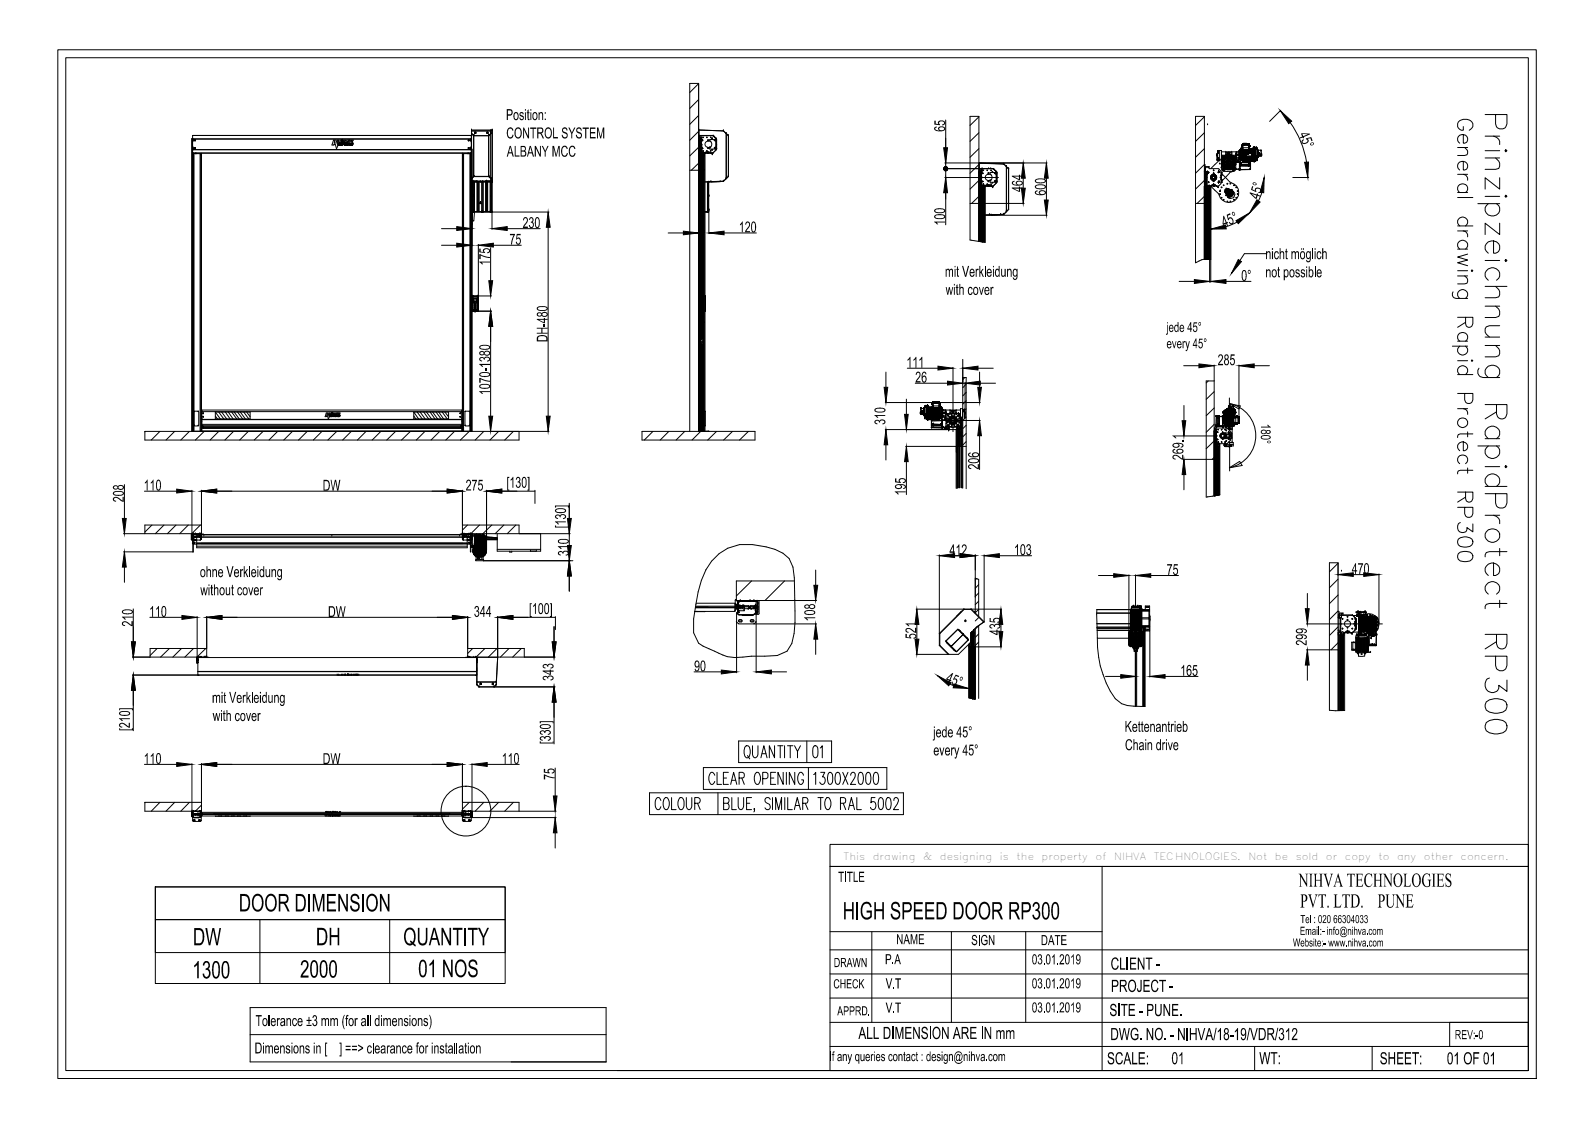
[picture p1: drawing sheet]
<svg xmlns="http://www.w3.org/2000/svg" width="297mm" height="210mm" viewBox="0 0 297 210" stroke-linecap="round" stroke-linejoin="round" font-family="sans-serif">
<defs><g id="words">
<g font-size="1.9">
<text x="157.1" y="160.1">This</text>
<text x="162.5" y="160.1">drawing</text>
<text x="171.9" y="160.1">&amp;</text>
<text x="175" y="160.1">designing</text>
<text x="186.2" y="160.1">is</text>
<text x="189.3" y="160.1">the</text>
<text x="194" y="160.1">property</text>
<text x="204" y="160.1">of</text>
<text x="207.5" y="160.1">NIHVA</text>
<text x="214.9" y="160.1">TECHNOLOGIES.</text>
<text x="232.5" y="160.1">Not</text>
<text x="237.4" y="160.1">be</text>
<text x="241.3" y="160.1">sold</text>
<text x="246.9" y="160.1">or</text>
<text x="250.5" y="160.1">copy</text>
<text x="256.7" y="160.1">to</text>
<text x="260.2" y="160.1">any</text>
<text x="265.2" y="160.1">other</text>
<text x="272" y="160.1">concern.</text>
</g>
</g></defs>
<!-- layer: DIMENSIONS -->
<g fill="none" stroke="#000" stroke-width=".19">
<path d="M130.1 15.6v27.9M87.9 27.8v18M91.3 39.5h10.9M91.6 39.5v3.2M132 39.1v4.4M176 30.4h6.3M176 31.4h6.3M176 33.1h9.9M176.1 22.4v6.2M176.1 34.2v7.7M182.3 37.9h8.4M182.4 30.4h12.6"/>
<path d="M190.6 33.2v1.9M194.9 33.2v4.1M225.3 38.2v14.4M225.5 34.8v17.8M235 35.8l-.6 1.6M238.5 20.5l-2.1 2.1M240.3 22.8a17.5 17.5 0 0 1 3 7.4M240.8 33.1h2.9M82.2 45.7h2.9M82.2 42.6h2.9M88.8 58h2.7M89 55.1h2.5"/>
<path d="M89.1 45.5v11.1M91.4 46.1v6.2M91.9 45.7h5.2M94.5 42.6h6.1M102.1 42.3v35.2M124.4 43.4h2.9M134.8 43.4h6.1M182.3 40.1h12.7M219.6 52.4h2.8M228.3 52.4h4.7M230.4 41.4l-2.1 .8M91.4 60.8v16.7"/>
<path d="M164.9 75h9.2M165 69.3v2.8M168.8 74.3v2.9M169 68.6h5.7M170.4 71.4h6.1M174.8 75h7.8M176.2 78.3h6.4M177.5 68.4v12M179.3 66.9v4.6M179.7 71.2v6.6M182.1 68.6h2.9M182.4 69.3v2.8"/>
<path d="M182.6 71.4h2.8M220.4 68.1h2.9M220.5 75.5v2.9M226.1 68v2.9M230.7 68v10.1M233.6 68.1h2.8M23 99.4h3.9M23.2 90.3v6.3M26.9 91.5h6M35.7 91.3v8.4M37.5 91.3v6.4M40.4 91.5h42.9"/>
<path d="M86.1 91.3v6.4M90.6 91.3v11.2M91.2 80.3h5.4M93.4 91.5h6.2M96.7 99.4h9.5M96.7 80.3h5.5M99.6 91.3v2.5M106 93.7v7.9M164.9 80h11.6M165 82.8v2.9M168.7 83.1h10.6M168.8 86v6.1"/>
<path d="M182.4 81.2v6.3M220.4 85.6h4.2M220.4 81.2h6.3M220.5 88.4v2.8M23 102.8h13M23.2 105.6v2.9M24.8 113.4v6.1M27.9 115h6M36.7 114.9v7.7M38.5 114.9v5.8M41.3 115h43M87.1 114.9v5.8"/>
<path d="M90 104.4h16.7M92.7 114.9v7.5M95.5 115h7.9M103.2 116.7v2.8M103.4 114.9v2.4M106 107.3v2.8M137.2 115.8v9.5M140.4 116.2h11.7M140.8 115.8v9.5M146.1 111.8h6M151.9 106.2v2.8M151.9 119v2.9"/>
<path d="M170.6 113.5h8.9M170.7 116.3v2.7M174.9 103.3v14.7M176 103.5h2.8M180.9 113.5h5.6M181.6 103.3v8M183.3 103.3v12.5M186.1 103.5h6M186.4 116.3v1.3M204.6 107.2h2.8M210.2 107.1v10.5M211.5 107.1v6.1"/>
<path d="M214.1 115.6v10.5M214.3 107.2h5.2M243.3 116.2h14.1M243.5 110.5v2.9M249.2 104.9v2.3M252 107h2M256.8 106.9v9.3M24.7 122.4h3.2M24.7 125.7h12.1M24.8 128.6v7.5M92 127.9h11.3M97.7 122.4h5.6"/>
<path d="M103.2 130.8v7.8M129.3 125.1h5M143.7 125.1h2.8M170.6 121.9h6.1M176.9 127.4l.7 .3M182.3 120.5h4.2M205.9 126h2.8M211.5 120.8v5.3M217 126h6.1M243.3 121h4.2M243.5 123.9v2.8M26.9 142.4h6"/>
<path d="M35.7 142.2v8.9M37.5 142.2v7.2M40.4 142.4h42.9M86.1 142.2v7.2M87.6 152.3h16M87.9 142.2v9.1M90.7 142.4h6M96.7 151.1h6.9M103.4 143v5.3M103.4 155.1v2.8"/>
</g>
<!-- layer: 0 -->
<g fill="#000" stroke="#000" stroke-width=".19">
<path d="M102.1 39.5l.4 2.8h-.8zM175.7 27.5h.8l-.4 2.9zM176.1 33.1l.4 2.8h-.8zM190.2 35.1h.7l-.3 2.8zM190.6 30.4l.3 2.8h-.7zM194.9 30.4l.3 2.8h-.7zM234.1 37.2l.6 .4-2 2.1zM230.2 41.1l2.5-1.4-2.1 2zM235.4 33.1l-.1 2.8-.6-.1zM238.4 20.6l2.2 2-.6 .4zM243 30.2h.7l-.1 2.9zM85.1 45.3l2.8 .4-2.8 .3z"/>
<path d="M85.1 42.2l2.8 .4-2.8 .3zM89.1 45.7l2.8-.4v.7zM91.4 58l.4 2.8h-.8zM91 52.3h.8l-.4 2.8zM91.6 42.6l2.9-.4v.7zM127.3 43.1l2.8 .3-2.8 .3zM132 43.4l2.8-.3v.6zM194.5 37.3h.7l-.3 2.8zM222.4 52.1l2.9 .3-2.9 .4zM225.5 42.7l2.7-.8 .2 .7zM225.5 52.4l2.8-.3v.7zM164.6 72.1h.7l-.3 2.9z"/>
<path d="M174.7 68.2l2.8 .4-2.8 .3zM176.5 71l2.8 .4-2.8 .3zM179.3 68.6l2.8-.4v.7zM179.7 71.4l2.9-.4v.7zM182.1 72.1h.7l-.4 2.9zM182.4 78.3l.4 2.9h-.7zM223.3 67.8l2.8 .3-2.8 .4zM230.7 68.1l2.9-.3v.7zM22.8 96.6h.7l-.3 2.8zM32.9 91.1l2.8 .4-2.8 .3zM37.5 91.5l2.9-.4v.7zM83.3 91.1l2.8 .4-2.8 .3z"/>
<path d="M90.6 91.5l2.8-.4v.7zM91 77.5h.8l-.4 2.8zM101.7 77.5h.8l-.4 2.8zM105.7 96.6h.7l-.4 2.8zM165 80l.3 2.8h-.7zM168.5 77.2h.6l-.3 2.8zM168.8 83.1l.3 2.9h-.6zM220.5 85.6l.3 2.8h-.7zM220.1 78.4h.7l-.3 2.8zM23.2 102.8l.3 2.8h-.7zM33.9 114.6l2.8 .4-2.8 .4zM38.5 115l2.8-.4v.8z"/>
<path d="M84.3 114.6l2.8 .4-2.8 .4zM92.7 115l2.8-.4v.8zM106 104.4l.4 2.9h-.7zM105.7 101.6h.7l-.4 2.8zM151.6 109h.7l-.4 2.8zM151.9 116.2l.4 2.8h-.7zM170.7 113.5l.4 2.8h-.7zM174.9 103.5l2.9-.4v.7zM178.8 103.1l2.8 .4-2.8 .3zM183.3 103.5l2.8-.4v.7zM186.4 113.5l.3 2.8h-.7zM207.4 106.8l2.8 .4-2.8 .3z"/>
<path d="M211.5 107.2l2.8-.4v.7zM243.1 113.4h.7l-.3 2.8zM249.2 107l2.8-.3v.7zM254 106.7l2.8 .3-2.8 .4zM24.8 125.7l.4 2.9h-.7zM24.5 119.5h.7l-.4 2.9zM102.8 119.5h.8l-.4 2.9zM103.2 127.9l.4 2.9h-.8zM134.3 124.8l2.9 .3-2.9 .4zM140.8 125.1l2.9-.3v.7zM170.4 119h.7l-.4 2.9zM174.6 125.8l2.5 1.4-.4 .5z"/>
<path d="M177.6 127.4l2.8 .8-2.9-.1zM186 117.6h.7l-.3 2.9zM208.7 125.6l2.8 .4-2.8 .3zM214.1 126l2.9-.4v.7zM243.5 121l.3 2.9h-.7zM32.9 142l2.8 .4-2.8 .3zM37.5 142.4l2.9-.4v.7zM83.3 142l2.8 .4-2.8 .3zM87.9 142.4l2.8-.4v.7zM103.4 152.3l.3 2.8h-.6zM103.1 148.3h.6l-.3 2.8z"/>
<path d="M175.7 31.4l.1 .2 .3-.2zM175.8 31.6l.3-.2-.1 .4zM176.1 31.4l-.1 .4h.1z"/>
<path d="M175.7 31.4l.1 .2 .3-.2zM175.8 31.6l.3-.2-.1 .4zM176.1 31.4l-.1 .4h.1z"/>
<path d="M176 31.1l.1 .3v-.3zM176 31.1l.1 .3-.3-.2zM175.8 31.2l-.1 .2h.4z"/>
<path d="M176.1 31.4v.4h.2zM176.1 31.4l.3 .2-.1 .2zM176.1 31.4l.3 .2 .1-.2z"/>
<path d="M176.1 31.4v.4h.2zM176.1 31.4l.3 .2-.1 .2zM176.1 31.4l.3 .2 .1-.2z"/>
<path d="M176 31.1l.1 .3v-.3zM176 31.1l.1 .3-.3-.2zM175.8 31.2l-.1 .2h.4z"/>
<path d="M176.1 31.4h.4l-.1-.2zM176.3 31.1l.1 .1-.3 .2zM176.1 31.1v.3l.2-.3z"/>
<path d="M176.1 31.4h.4l-.1-.2zM176.3 31.1l.1 .1-.3 .2zM176.1 31.1v.3l.2-.3z"/>
</g>
<!-- layer: DIMENSIONS -->
<g fill="#000">
<path d="M174 22.5h.3v.5l.5 .1-.2-.3 .3-.3h.9l.2 .3v.3l-.4 .3-.2-.2a.3 .3 0 0 0 .4-.4 .3 .3 0 0 0-.4-.2h-.1a.3 .3 0 0 0-.4 .1 .3 .3 0 0 0 .2 .5v.1l-1.1-.1zM233.2 34.7h.2l-.2 .6 .5 .2a.52 .52 0 0 1 .3-.6 .52 .52 0 0 1 .7 .2l.3 .3v.3l-.3 .2h-.4l.1-.1a.32 .32 0 0 0 .4-.3 .32 .32 0 0 0-.4-.3v-.1a.32 .32 0 0 0-.4 .1 .32 .32 0 0 0 0 .4l-.1 .2-.9-.5zM242.7 26l.1 .1a.29 .29 0 0 0-.2 .4 .29 .29 0 0 0 .5 .1l.2-.1a.3 .3 0 0 0 .2-.3 .3 .3 0 0 0-.3-.2v-.2l1-.3 .2 .7-.2 .1-.2-.6-.5 .2a.54 .54 0 0 1 .1 .6 .54 .54 0 0 1-.6 .3h-.4l-.2-.3v-.3zM89.3 47.3l.9 .4 1.1 .2v.1l-1-.1-.8-.3v.7h-.2zM89.3 46.3h.2v.6h.6a.54 .54 0 0 1 .1-.6 .54 .54 0 0 1 .7 0l.3 .2 .1 .4-.2 .2-.4 .1 .1-.3a.26 .26 0 0 0 .3-.2 .26 .26 0 0 0-.2-.3h-.4a.28 .28 0 0 0-.3 .3 .28 .28 0 0 0 .2 .3l-.1 .1-1-.1zM89.3 48.7h2v.2h-1.6l.3 .3h-.3zM95 43.6h.9l-.5 1.2-.1 .8h-.1v-.6l.5-1.2h-.7zM96.2 43.6h.8v.2h-.6l-.1 .5a.52 .52 0 0 1 .6 .1 .52 .52 0 0 1 .1 .6l-.3 .6-.5-.1-.1-.5 .2 .1a.3 .3 0 0 0 .4 .3 .3 .3 0 0 0 .1-.5v-.1a.31 .31 0 0 0-.2-.4 .31 .31 0 0 0-.4 .2h-.1zM97.6 40.6l.4-.2 .3 .3v.6l-.7 .9h.7v.3h-.9l.1-.5 .6-.7v-.4a.29 .29 0 0 0-.3-.3 .29 .29 0 0 0-.2 .5l-.2-.1zM98.7 40.6v-.1a.47 .47 0 0 1 .7 .2 .47 .47 0 0 1-.2 .7l.2 .2-.1 .7-.2 .2-.4-.1-.2-.5 .2 .1a.31 .31 0 0 0 .4 .2 .31 .31 0 0 0 .1-.5l-.1-.2h-.2v-.2l.3-.2a.26 .26 0 0 0-.1-.4 .26 .26 0 0 0-.4 .1v.2l-.2-.1zM138.2 41.3l.1-.1v2.1h-.2v-1.6l-.3 .3v-.3zM139 41.4l.3-.2 .4 .4-.1 .6-.6 .8 .7 .1v.2h-1l.2-.5 .6-.8a.32 .32 0 0 0-.2-.5 .32 .32 0 0 0-.3 .4l-.2-.1z"/>
<path d="M174 41.3h2v.1h-1.6l.3 .3-.2 .1zM228.4 40l.7-.3 .1 .3-.5 .2 .1 .5a.51 .51 0 0 1 .7-.1 .51 .51 0 0 1 .2 .5v.2a.45 .45 0 0 1-.4 .5 .45 .45 0 0 1-.5-.4l.2-.1a.32 .32 0 0 0 .5 .2 .32 .32 0 0 0 0-.5 .3 .3 0 0 0-.3-.3 .3 .3 0 0 0-.3 .3h-.2zM89.3 70.4l1.3 .5h.7v.2l-.9-.1-.9-.4v.7h-.2zM90.4 68.6h.2v.5h-.2zM89.3 66.7l.2-.2h.4l.3 .2 .2-.2 .5-.1 .4 .3-.1 .5-.5 .2v-.2l.2-.1a.26 .26 0 0 0 .2-.3 .26 .26 0 0 0-.3-.2h-.1a.34 .34 0 0 0-.4 .4l-.2-.1a.3 .3 0 0 0-.4-.3 .3 .3 0 0 0-.2 .5h.3v.2l-.3-.1a.34 .34 0 0 1-.2-.5zM89.3 72.9h2v.1h-1.6l.3 .4h-.3zM89.3 67.8h2v.2h-1.6l.3 .3h-.2zM101.1 60.3h.3v.5h-.3zM100 61h2v.2h-1v.8h1v.1h-2v-.1h.8v-.8h-.8zM162.9 78.4l.6-.2 .3 .2 .4-.3 .5 .1 .2 .2v.4l-.4 .2h-.1l-.1-.1a.3 .3 0 0 0 .4-.4 .3 .3 0 0 0-.5-.2l-.3 .2v.2h-.2a.31 .31 0 0 0-.3-.4 .31 .31 0 0 0-.3 .5l.3 .1v.1l-.5-.2zM162.8 77.3h2.1v.2h-1.6l.3 .3h-.3zM169.4 66.5h.2v2h-.2v-1.6l-.4 .3v-.2z"/>
<path d="M170.5 66.5h.2v2h-.2v-1.6l-.4 .3v-.2zM170.7 69.3h.1a.6 .6 0 0 1 .6 .3 .6 .6 0 0 1-.2 .8l-.5 .6h.7v.2h-.9l.2-.5 .5-.7a.32 .32 0 0 0-.1-.6 .32 .32 0 0 0-.4 .4h-.2zM171.6 66.5h.2v2h-.2v-1.6l-.4 .3v-.2zM227 66.1l.5-.1 .2 .3v.5l-.7 1h.8v.2h-1l.2-.5 .5-.6 .1-.3a.3 .3 0 0 0-.3-.4 .3 .3 0 0 0-.3 .4l-.2-.1zM229.2 66h.7v.3h-.5l-.1 .5a.53 .53 0 0 1 .6 .1 .53 .53 0 0 1 .1 .7l-.3 .4a.53 .53 0 0 1-.7-.5h.2l.1 .2a.35 .35 0 0 0 .5 0 .35 .35 0 0 0 0-.5 .28 .28 0 0 0-.2-.3 .28 .28 0 0 0-.4 .2h-.1zM21.1 92.7l.3-.2 .5 .1 .9 .6v-.7h.2v1l-.4-.2-.6-.5h-.3a.3 .3 0 0 0-.5 .2 .3 .3 0 0 0 .4 .3v.1h-.2l-.3-.2zM27.4 89.4l.1-.1v2.1h-.2v-1.6l-.3 .3v-.3zM28.5 89.4l.1-.1v2.1h-.2v-1.6l-.3 .3v-.3zM61.6 89.4h.1l.3 1.7 .4-1.7h.2l.3 1.7 .3-1.7h.2l-.4 2h-.2l-.3-1.8-.4 1.8h-.2zM86.9 89.5l.5-.2 .3 .3v.6l-.7 .9h.7v.3h-.9l.1-.5 .6-.9a.29 .29 0 0 0-.2-.5 .29 .29 0 0 0-.3 .5l-.2-.1zM87.9 89.4h.9l-.4 1.1-.1 .9h-.2l.1-.6 .4-1.2h-.7zM89.2 89.4h.7v.2h-.6v.6v-.1a.58 .58 0 0 1 .6 .3 .58 .58 0 0 1 0 .6l-.2 .3a.44 .44 0 0 1-.5 0 .44 .44 0 0 1-.2-.5h.2a.32 .32 0 0 0 .3 .4 .32 .32 0 0 0 .3-.5l-.1-.2a.26 .26 0 0 0-.2-.2 .26 .26 0 0 0-.3 .1h-.2z"/>
<path d="M94.5 88.8h.3v.2h-.2v2.2h.2v.2h-.3zM95.5 88.8h.1v2h-.2v-1.6l-.3 .3v-.2zM96.2 89l.1-.1a.5 .5 0 0 1 .6 .2 .5 .5 0 0 1-.2 .6l.3 .3-.1 .7-.4 .2-.3-.1-.1-.3v-.2h.1a.3 .3 0 0 0 .4 .4 .3 .3 0 0 0 .2-.5l-.1-.3h-.3v-.2a.29 .29 0 0 0 .4-.4 .29 .29 0 0 0-.5-.1l-.1 .2-.1-.1zM98.2 88.8h.4v2.6h-.4v-.2h.2v-2.2h-.2zM103.4 96.1l.4-.3 .3 .1a.17 .17 0 0 0 .2 .1 .17 .17 0 0 0 .2-.2h.5l.2 .1a.45 .45 0 0 1 .2 .5 .45 .45 0 0 1-.5 .3l-.1-.2a.33 .33 0 0 0 .4-.4 .33 .33 0 0 0-.6-.1l-.2 .1 .1 .3-.3-.1a.34 .34 0 0 0-.3-.3 .34 .34 0 0 0-.3 .1l.1 .3 .2 .1v.1l-.5-.2zM103.3 97.1h2.1v.2h-1.6l.3 .3-.2 .1zM103.3 97.9h.3v.2h2.2v-.2h.2v.4h-2.7zM103.3 94.1h2.7v.4h-.2v-.2h-2.2v.2h-.3zM166.7 89.1h.2v.6h.6l-.1-.3 .1-.2 .5-.2 .3 .1a.45 .45 0 0 1 .4 .5 .45 .45 0 0 1-.5 .4l-.1-.2a.3 .3 0 0 0 .4-.4 .3 .3 0 0 0-.5-.2h-.1a.28 .28 0 0 0-.3 .3 .28 .28 0 0 0 .2 .3l-.1 .2-1-.2zM166.6 91.5h2.1v.2h-1.6l.3 .3-.3 .1zM180.4 86.6l.4-.2 .3 .1 1 .7v-.8h.2v1l-1.4-.7a.28 .28 0 0 0-.4 .1 .28 .28 0 0 0 .3 .4l.1 .2-.6-.3v-.3zM218.4 84.9l.3-.2h.4l1 .7v-.7h.3v.9l-.5-.1-.5-.5-.4-.1a.3 .3 0 0 0-.5 .3 .3 .3 0 0 0 .5 .2l-.1 .2-.4-.2-.2-.2z"/>
<path d="M218.3 81.1h2.1v.2h-1.6l.3 .3h-.3zM220.1 82h.3v.2h-.3zM22.7 115.9l.4-.2h.5l.9 .7v-.7h.2v.9l-.4-.1-.7-.5-.4-.1a.27 .27 0 0 0-.3 .3 .27 .27 0 0 0 .4 .2v.2l-.3-.1a.41 .41 0 0 1-.3-.6zM22.7 114.9h2v.1h-1.6l.3 .3-.2 .1zM28.4 112.9h.1v2h-.2v-1.6l-.3 .3v-.3zM29.5 112.9h.1v2h-.2v-1.6l-.3 .3v-.3zM62.5 112.9h.3l.2 1.7 .3-1.7h.3l.3 1.7 .3-1.7h.2l-.4 2h-.2l-.3-1.7-.4 1.7h-.2zM88.4 113l.2-.1a.5 .5 0 0 1 .6 .3 .5 .5 0 0 1-.2 .6l.3 .2v.5l-.3 .3a.46 .46 0 0 1-.5 0 .46 .46 0 0 1-.2-.5l.2 .1a.3 .3 0 0 0 .4 .3 .3 .3 0 0 0 .2-.4l-.2-.4h-.2v-.2a.3 .3 0 0 0 .3-.3 .3 .3 0 0 0-.4-.3l-.1 .3h-.1zM98.7 112.4h.3v.1h-.2v2.2h.2v.2h-.3zM99.7 112.3h.1v2h-.2v-1.5l-.3 .3v-.3zM102.4 112.4h.4v2.5h-.4v-.2h.2v-2.2h-.2zM103.9 102.8l.4-.2 .5 .2 .3-.2h.5l.2 .2a.42 .42 0 0 1 .1 .5 .42 .42 0 0 1-.5 .2v-.2a.3 .3 0 0 0 .4-.4 .3 .3 0 0 0-.5-.2l-.3 .2v.2h-.3a.3 .3 0 0 0-.3-.3 .3 .3 0 0 0-.2 .4l.3 .1-.1 .2-.3-.1a.34 .34 0 0 1-.2-.6z"/>
<path d="M103.9 101.7h2v.2h-1.6l.3 .3h-.2zM149.7 115h2.1v.1h-1.6l.3 .4h-.2zM168.6 118.1h.3v.6h.5a.54 .54 0 0 1 .2-.6 .54 .54 0 0 1 .6 0h.1a.46 .46 0 0 1 .4 .5 .46 .46 0 0 1-.6 .4l.1-.3a.27 .27 0 0 0 .3-.3 .27 .27 0 0 0-.4-.2h-.2a.31 .31 0 0 0-.4 .2 .31 .31 0 0 0 .2 .4v.1l-1.1-.1zM168.7 117.1l.2-.1h.5l1 .6v-.7h.3v1l-.5-.1-.9-.7a.3 .3 0 0 0-.5 .3 .3 .3 0 0 0 .4 .3v.2l-.5-.2zM168.6 116.1h2.1v.2h-1.6l.2 .3h-.2zM178.5 101.4h.2v2h-.2v-1.5l-.3 .3v-.3zM179.2 101.6l.2-.2h.3l.3 .2-.1 .8-.6 .8h.7v.2h-.9l.2-.5 .5-.8a.29 .29 0 0 0-.2-.5 .29 .29 0 0 0-.3 .4h-.2zM184.3 116.5l.3-.3h.3a.29 .29 0 0 0 .5 0l.7 .1a.45 .45 0 0 1 .2 .6 .45 .45 0 0 1-.6 .2l.1-.2a.3 .3 0 0 0 .2-.5 .3 .3 0 0 0-.4 0l-.3 .1v.3h-.2a.3 .3 0 0 0-.3-.4 .3 .3 0 0 0-.3 .4l.3 .1-.1 .2a.4 .4 0 0 1-.4-.6zM184.3 115.1h.2v.6l.6 .1-.2-.4 .2-.3h.7l.3 .1a.45 .45 0 0 1 .2 .6 .45 .45 0 0 1-.6 .2v-.2a.32 .32 0 0 0 .4-.4 .32 .32 0 0 0-.5-.2l-.2 .1a.28 .28 0 0 0-.3 .2 .28 .28 0 0 0 .2 .3v.2l-1-.2zM189.5 101.3h.1v2.1h-.2v-1.6l-.4 .3v-.2zM191.2 101.5h.1a.46 .46 0 0 1 .7 .1 .46 .46 0 0 1-.2 .7l.2 .3v.6l-.3 .2h-.3l-.3-.5 .2-.1a.33 .33 0 0 0 .5 .3 .33 .33 0 0 0 0-.6l-.1-.1h-.3l.1-.2a.29 .29 0 0 0 .3-.3 .29 .29 0 0 0-.4-.3l-.1 .3h-.2zM217.4 105.1h.9l-.5 1.3-.1 .7h-.1v-.6l.5-1.2h-.7z"/>
<path d="M218.6 105.1h.7v.2h-.5l-.1 .6 .1-.1a.64 .64 0 0 1 .6 .3 .64 .64 0 0 1-.1 .7v.1a.44 .44 0 0 1-.6 .2 .44 .44 0 0 1-.2-.5h.2a.3 .3 0 0 0 .4 .3 .3 .3 0 0 0 .1-.5v-.1a.26 .26 0 0 0-.2-.3 .26 .26 0 0 0-.3 .2l-.2-.1zM241.4 119.4l.6-.1 1.1 .7v-.7h.2v.9l-.4-.1-.7-.6-.4-.1a.29 .29 0 0 0-.3 .4 .29 .29 0 0 0 .4 .2v.1l-.5-.1-.1-.2zM252.9 104.9h.9l-.3 1-.2 1h-.2l.1-.5 .4-1.2h-.7zM22.2 134.8l.4-.2h.3l1.1 .7v-.7h.2v1l-.4-.1-1.1-.7a.3 .3 0 0 0-.3 .3 .3 .3 0 0 0 .4 .2l-.1 .2-.4-.1-.1-.3zM22.2 133.8h2v.1h-1.6l.3 .4h-.2zM22.2 135.6h.2v.2h2.2v-.2h.2v.4h-2.6zM22.2 131.9h2.6v.4h-.2v-.2h-2.2v.2h-.2zM100.6 137.2l.5-.1 .3 .2 .3-.2h.5l.3 .2a.48 .48 0 0 1-.5 .7v-.2a.31 .31 0 0 0 .3-.4 .31 .31 0 0 0-.5-.1l-.2 .1v.2h-.2a.29 .29 0 0 0-.4-.3 .29 .29 0 0 0-.1 .5h.2l-.1 .2-.1-.1a.4 .4 0 0 1-.3-.2 .4 .4 0 0 1 0-.5zM100.6 136.2l.3-.2h.3l.2 .2 .1-.1 .5-.2 .5 .3a.45 .45 0 0 1 0 .5 .45 .45 0 0 1-.5 .2v-.2a.31 .31 0 0 0 .4-.4 .31 .31 0 0 0-.5-.2l-.3 .2v.2h-.2a.29 .29 0 0 0-.4-.3 .29 .29 0 0 0-.1 .5h.2l-.1 .2-.1-.1a.42 .42 0 0 1-.3-.6zM101.1 126.1l.4-.2 .5 .2 .2-.3h.5l.4 .3v.3l-.5 .3-.1-.2a.3 .3 0 0 0 .4-.3 .3 .3 0 0 0-.5-.2 .28 .28 0 0 0-.3 .1 .28 .28 0 0 0 0 .3h-.2a.3 .3 0 0 0-.3-.4 .3 .3 0 0 0-.3 .4l.3 .1-.1 .2a.42 .42 0 0 1-.4-.6zM101.1 123.9l.4-.2 .5 .2 .2-.3h.5l.4 .2v.4l-.3 .3h-.3v-.1a.33 .33 0 0 0 .4-.4 .33 .33 0 0 0-.5-.2l-.3 .1v.3h-.2a.3 .3 0 0 0-.4-.4 .3 .3 0 0 0-.1 .5h.2l-.2 .2a.45 .45 0 0 1-.3-.6zM100.5 138.1h.2v.2h2.2v-.2h.2v.4h-2.6z"/>
<path d="M100.5 134.3h2.6v.4h-.2v-.2h-2.2v.2h-.2zM178 125.6l.6 .3-.1 .2-.5-.2-.3 .5a.57 .57 0 0 1 .6 .4 .57 .57 0 0 1-.3 .6l-.2 .2h-.4l-.2-.5 .1-.2 .1 .1a.32 .32 0 0 0 .2 .5 .32 .32 0 0 0 .4-.4 .31 .31 0 0 0 0-.5 .31 .31 0 0 0-.4 0l-.1-.1zM220.4 123.8h.1v2.1h-.1v-1.6l-.4 .3v-.3zM222.3 123.9h.6v.2h-.5l-.1 .6a.5 .5 0 0 1 .6 .1 .5 .5 0 0 1 .1 .6l-.2 .4-.4 .1-.3-.4v-.2h.2a.3 .3 0 0 0 .3 .4 .3 .3 0 0 0 .2-.5 .31 .31 0 0 0-.1-.4 .31 .31 0 0 0-.4 .1h-.2zM27.4 140.3h.1v2h-.2v-1.6l-.3 .3v-.2zM28.5 140.3h.1v2h-.2v-1.6l-.3 .3v-.2zM61.6 140.3h.1l.3 1.7 .4-1.7h.2l.3 1.7 .3-1.7h.2l-.4 2h-.2l-.3-1.8-.4 1.8h-.2zM94 140.3h.2v2h-.2v-1.6l-.3 .3v-.3zM95.1 140.3h.2v2h-.2v-1.6l-.3 .3v-.3zM101.3 144.2l1.1 .5 .9 .1v.1l-1-.1-.8-.3v.7h-.2zM101.3 143.2h.2v.6h.6a.5 .5 0 0 1 .1-.6 .5 .5 0 0 1 .6 0l.5 .2v.4l-.3 .3h-.2v-.2a.29 .29 0 0 0 .3-.3 .29 .29 0 0 0-.4-.3h-.1a.32 .32 0 0 0-.4 .2 .32 .32 0 0 0 .2 .4l-.1 .2-1-.2z"/>
<path d="M174 23.7l.5-.2v.2a.24 .24 0 0 0-.3 .3 .24 .24 0 0 0 .3 .2l.4 .1-.1-.2a.54 .54 0 0 1 .2-.5 .54 .54 0 0 1 .6-.1l.1 .1a.49 .49 0 0 1 .2 .6 .49 .49 0 0 1-.5 .3l-1.2-.2-.2-.1zM175.1 23.7a.36 .36 0 0 0 0 .6 .36 .36 0 0 0 .5-.1 .3 .3 0 0 0 .1-.4 .3 .3 0 0 0-.4-.1z"/>
<path d="M174.1 39l.6-.2 1 .1a.42 .42 0 0 1 .3 .5 .42 .42 0 0 1-.6 .3l-1.1-.1a.35 .35 0 0 1-.3-.2 .35 .35 0 0 1 .1-.4zM174.3 39.1a.29 .29 0 0 0 0 .3 .29 .29 0 0 0 .3 .1h.8a.26 .26 0 0 0 .4-.1 .26 .26 0 0 0-.2-.4l-.7-.1z"/>
<path d="M188.5 33.9l.4-.2v.1a.29 .29 0 0 0-.3 .4 .29 .29 0 0 0 .5 .2h.3a.47 .47 0 0 1-.1-.6 .47 .47 0 0 1 .7-.1l.3 .1 .2 .4-.2 .2-.5 .2-1.2-.2-.2-.2zM189.5 33.9a.39 .39 0 0 0 .1 .5 .39 .39 0 0 0 .5-.1 .31 .31 0 0 0 .1-.5 .31 .31 0 0 0-.5 0z"/>
<path d="M188.4 34.9h1.4v-.1h.2v.1h.5v.2h-.5v.6h-.2l-1.4-.6zM188.8 35.1l1 .5v-.5z"/>
<path d="M188.4 32.7h1.4v-.1h.2v.1h.5v.2h-.5v.6h-.2l-1.4-.6zM188.8 32.9l1 .5v-.5z"/>
<path d="M192.8 35.6l.4-.2v.2a.24 .24 0 0 0-.3 .3 .24 .24 0 0 0 .3 .2l.5 .1-.1-.1a.47 .47 0 0 1 0-.6 .47 .47 0 0 1 .6-.1l.2 .1a.46 .46 0 0 1 .3 .6 .46 .46 0 0 1-.5 .3l-1.2-.2-.3-.3zM193.8 35.6a.34 .34 0 0 0 0 .5 .34 .34 0 0 0 .5 .1 .26 .26 0 0 0 .3-.3 .26 .26 0 0 0-.3-.3z"/>
<path d="M192.8 34.5l.6-.2h.8l.5 .2 .1 .4-.5 .3h-1.1l-.4-.2zM193.1 34.6a.33 .33 0 0 0 0 .4 .33 .33 0 0 0 .4 .1h.8a.29 .29 0 0 0 .3-.4 .29 .29 0 0 0-.5-.2z"/>
<path d="M192.8 33.4l.6-.2h.8l.5 .3a.54 .54 0 0 1-.1 .6 .54 .54 0 0 1-.6 .1l-1.1-.2-.2-.2zM193.1 33.5a.33 .33 0 0 0 0 .4 .33 .33 0 0 0 .4 .1h.7a.29 .29 0 0 0 .4-.3 .29 .29 0 0 0-.4-.3z"/>
<path d="M229.5 39.5a.34 .34 0 0 1 .5 .2 .34 .34 0 0 1-.3 .5l-.2-.2zM229.6 39.6a.2 .2 0 0 0-.1 .3 .2 .2 0 0 0 .3 .1 .2 .2 0 0 0 0-.3z"/>
<path d="M233.3 34h.4a.3 .3 0 0 1 .2 .5 .3 .3 0 0 1-.5-.1zM233.5 34.1a.19 .19 0 0 0 0 .3 .19 .19 0 0 0 .3-.1 .19 .19 0 0 0-.1-.2z"/>
<path d="M232.8 35.8l1.2 .4 .1-.2 .2 .1-.1 .2 .5 .1v.2l-.5-.2-.2 .6h-.2l-1.1-1zM233.1 36.1l.8 .7 .1-.4z"/>
<path d="M242.3 24.9h1.6l.1 .1-1.2 .5 .1 .2-.2 .1-.1-.2-.5 .2v-.2l.4-.2zM242.5 24.9l.2 .5 .9-.4z"/>
<path d="M244.1 26.7l.2-.2a.27 .27 0 0 1 .4 .1 .27 .27 0 0 1-.2 .4v.1a.28 .28 0 0 1-.4 0 .28 .28 0 0 1 0-.4zM244.2 26.8a.19 .19 0 0 0 .3 0 .19 .19 0 0 0-.3 0z"/>
<path d="M99.8 40.6a.42 .42 0 0 1 .5-.1 .42 .42 0 0 1 .2 .5v1l-.3 .5a.8 .8 0 0 1-.6-1.1zM99.9 40.7l-.1 .3v1a.27 .27 0 0 0 .3 .3 .27 .27 0 0 0 .2-.4v-1l-.2-.3z"/>
<path d="M100 58.3l.7-.1 .2 .2 .2-.3h.4l.4 .2 .1 .2v.3l-.3 .2h-.6l-.2-.2-.1 .1-.5 .1a.41 .41 0 0 1-.3-.7zM100.3 58.4a.27 .27 0 0 0 0 .3 .27 .27 0 0 0 .4 0 .27 .27 0 0 0 0-.3zM101.1 58.4a.36 .36 0 0 0 .3 .4 .36 .36 0 0 0 .3-.4z"/>
<path d="M100 57.3l.3-.2 .7-.1 .8 .1 .2 .3a.48 .48 0 0 1-.6 .5h-1.1l-.3-.3zM100.2 57.3a.4 .4 0 0 0 .2 .4 .4 .4 0 0 0 .4 0h.7a.24 .24 0 0 0 .3-.3 .24 .24 0 0 0-.3-.2h-1z"/>
<path d="M100 59.4h1.3v-.2h.2v.2h.5v.2h-.5v.6h-.2l-1.3-.7zM100.3 59.6l1 .4v-.4z"/>
<path d="M140.1 41.3h.4l.3 .4v1.1l-.3 .5a.47 .47 0 0 1-.6-.6v-.9zM140.3 41.4l-.2 .5v.8a.3 .3 0 0 0 .3 .4 .3 .3 0 0 0 .2-.5v-.9l-.1-.2z"/>
<path d="M174.1 40.1l.6-.2 1 .1a.42 .42 0 0 1 .3 .5 .42 .42 0 0 1-.6 .3l-1.1-.1a.35 .35 0 0 1-.3-.2 .35 .35 0 0 1 .1-.4zM174.3 40.2a.29 .29 0 0 0 0 .3 .29 .29 0 0 0 .3 .1h.8a.26 .26 0 0 0 .4-.1 .26 .26 0 0 0-.2-.4l-.6-.1z"/>
<path d="M227.8 40.2h.1l.5 1.2 .2-.1 .1 .2-.2 .1 .2 .4-.2 .1-.1-.4-.6 .2-.1-.2zM227.9 40.6v1l.4-.2z"/>
<path d="M231.4 50.5l.1-.2a.56 .56 0 0 1 .6 .7v1l-.2 .3h-.4l-.3-.6zM231.6 50.5l-.2 .5 .1 .9a.24 .24 0 0 0 .2 .2 .24 .24 0 0 0 .2-.2l.1-1.1-.2-.3z"/>
<path d="M232.4 50.4a.34 .34 0 0 1 .5 .1 .34 .34 0 0 1-.1 .5 .38 .38 0 0 1-.4-.2 .38 .38 0 0 1 0-.4zM232.5 50.7a.2 .2 0 0 0 .4 0 .2 .2 0 0 0-.4 0z"/>
<path d="M89.3 65.6l.3-.2h.3a.32 .32 0 0 0 .6-.1h.4l.3 .2 .1 .5-.1 .1-.7 .2-.3-.3-.4 .2-.3-.1a.34 .34 0 0 1-.2-.5zM89.5 65.6a.26 .26 0 0 0 .2 .4 .26 .26 0 0 0 .3-.4zM90.4 65.6a.37 .37 0 0 0 .2 .5 .37 .37 0 0 0 .4-.2 .39 .39 0 0 0-.2-.4 .39 .39 0 0 0-.4 .1z"/>
<path d="M89.3 71.8l.5-.3 1.1 .1a.42 .42 0 0 1 .4 .5 .42 .42 0 0 1-.6 .3l-1.2-.1-.2-.2zM89.5 71.8a.36 .36 0 0 0 .1 .4 .36 .36 0 0 0 .5 0l.8-.1a.23 .23 0 0 0 .2-.3 .23 .23 0 0 0-.3-.1h-1z"/>
<path d="M89.3 69.6l.5-.3 1.1 .1a.42 .42 0 0 1 .4 .5 .42 .42 0 0 1-.6 .3l-1.2-.1-.2-.2zM89.5 69.6a.49 .49 0 0 0 .6 .4l.8-.1a.23 .23 0 0 0 .2-.3 .23 .23 0 0 0-.3-.1h-1z"/>
<path d="M89.3 64.5l.6-.3 1 .1 .3 .2a.59 .59 0 0 1-.8 .7l-1-.2zM89.5 64.5v.1a.37 .37 0 0 0 .1 .4 .37 .37 0 0 0 .5 0l.5-.1a.29 .29 0 0 0 .5-.1 .29 .29 0 0 0-.4-.4h-.7z"/>
<path d="M100 62.7l.7-.3 .9 .1 .4 .3v.8h-2zM100.4 62.7l-.2 .2v.5h1.5l-.1-.7-.3-.1z"/>
<path d="M162.9 76.2l.8-.3 .8 .1a.44 .44 0 0 1 .4 .5 .44 .44 0 0 1-.6 .3h-1.2l-.2-.2zM163.2 76.2a.33 .33 0 0 0 0 .4 .33 .33 0 0 0 .4 .1h.6a.29 .29 0 0 0 .4-.1 .29 .29 0 0 0 0-.4z"/>
<path d="M171.8 69.4a.39 .39 0 0 1 .5-.1 .39 .39 0 0 1 .2 .4h-.1a.27 .27 0 0 0-.4-.3 .27 .27 0 0 0-.2 .4v.4a.44 .44 0 0 1 .6-.2 .44 .44 0 0 1 .2 .6l-.2 .5a.42 .42 0 0 1-.5 .1 .42 .42 0 0 1-.2-.5l-.1-.9zM171.9 70.2l-.1 .5a.28 .28 0 0 0 .3 .4 .28 .28 0 0 0 .3-.4v-.2a.26 .26 0 0 0-.1-.3 .26 .26 0 0 0-.4 0z"/>
<path d="M228.1 66.2l.1-.2a.49 .49 0 0 1 .6 .3 .49 .49 0 0 1-.2 .6l.3 .3-.1 .6a.48 .48 0 0 1-.7 .2 .48 .48 0 0 1-.2-.7l.1-.2a.17 .17 0 0 0 .2-.2 .17 .17 0 0 0-.2-.2zM228.2 66.3a.27 .27 0 0 0 .1 .4 .27 .27 0 0 0 .4 0 .27 .27 0 0 0-.1-.4l-.2-.1zM228.3 67.1l-.2 .5a.32 .32 0 0 0 .5 .1 .32 .32 0 0 0 .1-.5l-.2-.2z"/>
<path d="M21.1 90.6l.3-.2h.3l.2 .2 .6-.3 .5 .2 .1 .4-.2 .2-.4 .2-.4-.1-.2-.2-.2 .2h-.3l-.4-.3zM21.3 90.6a.28 .28 0 0 0 .2 .4 .28 .28 0 0 0 .3-.4zM22.2 90.6a.38 .38 0 0 0 .2 .5 .38 .38 0 0 0 .5-.3l-.2-.3z"/>
<path d="M21.1 91.6l.5-.2h.9l.5 .3a.56 .56 0 0 1-.2 .6 .56 .56 0 0 1-.6 0h-.7l-.3-.1a.32 .32 0 0 1-.1-.6zM21.4 91.7a.32 .32 0 0 0 0 .4 .32 .32 0 0 0 .4 .1h.7a.27 .27 0 0 0 .4-.3 .27 .27 0 0 0-.4-.2z"/>
<path d="M29.2 89.5a.46 .46 0 0 1 .6-.1 .46 .46 0 0 1 .1 .6l.1 .7-.2 .5a.41 .41 0 0 1-.5 .1 .41 .41 0 0 1-.2-.5v-.8zM29.4 89.5l-.2 .5 .1 .9a.28 .28 0 0 0 .3 .3 .28 .28 0 0 0 .2-.4v-1l-.2-.2z"/>
<path d="M60.3 89.4h.6l.4 .3 .1 1.1-.1 .3-.3 .3h-.7zM60.4 89.6v1.6l.6-.1 .2-.4v-.8l-.3-.3z"/>
<path d="M97.4 88.9h.1a.6 .6 0 0 1 .6 .8l-.1 .9a.42 .42 0 0 1-.6 .2 .42 .42 0 0 1-.2-.5v-1zM97.5 89l-.2 .4 .1 .9a.26 .26 0 0 0 .2 .4 .26 .26 0 0 0 .2-.4v-1.1l-.1-.2z"/>
<path d="M103.5 94.8l.4-.1h.9l.5 .2a.48 .48 0 0 1-.1 .5 .48 .48 0 0 1-.5 .1h-.9l-.3-.1a.32 .32 0 0 1 0-.6zM103.7 94.9a.29 .29 0 0 0-.1 .4 .29 .29 0 0 0 .4 .1l.9-.1a.25 .25 0 0 0 .3-.3 .25 .25 0 0 0-.4-.1z"/>
<path d="M166.7 90.5l.5-.3 1.3 .1a.4 .4 0 0 1 .2 .5 .4 .4 0 0 1-.5 .3v-.2a.27 .27 0 0 0 .3-.3 .27 .27 0 0 0-.4-.2l-.4-.1a.4 .4 0 0 1 .3 .5 .4 .4 0 0 1-.5 .3l-.7-.2zM167 90.4a.36 .36 0 0 0 .1 .5 .36 .36 0 0 0 .4 0h.1a.31 .31 0 0 0 .1-.4 .31 .31 0 0 0-.4-.2z"/>
<path d="M180.4 84.4l.4-.1v.2a.28 .28 0 0 0-.3 .3 .28 .28 0 0 0 .4 .2h.4h-.1a.44 .44 0 0 1-.1-.6 .44 .44 0 0 1 .6-.2l.3 .1a.46 .46 0 0 1 .3 .6 .46 .46 0 0 1-.6 .3h-.8l-.5-.2-.1-.2zM181.3 84.5a.36 .36 0 0 0 .1 .5 .36 .36 0 0 0 .5 0 .3 .3 0 0 0 .2-.4 .3 .3 0 0 0-.4-.2z"/>
<path d="M180.4 85.5l1.2-.2 .4 .1 .3 .3v.3l-.4 .2-1 .1-.4-.2a.35 .35 0 0 1-.2-.2 .35 .35 0 0 1 .1-.4zM180.6 85.6a.37 .37 0 0 0 .1 .4 .37 .37 0 0 0 .4 .1h.6a.3 .3 0 0 0 .4-.3 .3 .3 0 0 0-.4-.2z"/>
<path d="M218.4 83.8l.3-.2 .2 .2a.27 .27 0 0 0-.4 .3 .27 .27 0 0 0 .4 .2h.4l-.1-.1a.45 .45 0 0 1 0-.5 .45 .45 0 0 1 .6-.1l.6 .3v.3l-.5 .3-1.3-.1-.2-.2zM219.4 83.8v.1a.37 .37 0 0 0 .1 .4 .37 .37 0 0 0 .5-.1 .27 .27 0 0 0 .1-.3 .27 .27 0 0 0-.3-.1z"/>
<path d="M218.4 82.7l.4-.2h.8h.5l.3 .3a.37 .37 0 0 1-.1 .4 .37 .37 0 0 1-.4 .2v-.2a.27 .27 0 0 0 .3-.3 .27 .27 0 0 0-.4-.2h-.3a.44 .44 0 0 1 0 .6 .44 .44 0 0 1-.5 .1l-.6-.2zM218.6 82.8a.4 .4 0 0 0 .2 .4 .4 .4 0 0 0 .5 0 .31 .31 0 0 0 .1-.5 .31 .31 0 0 0-.5 0z"/>
<path d="M22.7 113.7l.6-.2h.8l.5 .1 .2 .3-.2 .4-.3 .1h-.9l-.5-.1a.36 .36 0 0 1-.2-.6zM23 113.8a.43 .43 0 0 0 .2 .4 .43 .43 0 0 0 .4 0h.7a.25 .25 0 0 0 .3-.3 .25 .25 0 0 0-.4-.2h-.8z"/>
<path d="M30.2 113l.2-.1a.63 .63 0 0 1 .6 .9l-.1 .8a.39 .39 0 0 1-.5 .3 .39 .39 0 0 1-.3-.5l-.1-.7zM30.4 113.1l-.2 .3 .1 1a.26 .26 0 0 0 .2 .3 .26 .26 0 0 0 .2-.4l.1-.8a.33 .33 0 0 0-.4-.4z"/>
<path d="M61.2 112.9h.8l.4 .5v.8l-.1 .4-.3 .3h-.8zM61.4 113.2v1.5h.5l.3-.4v-.8l-.3-.3z"/>
<path d="M90 112.9h.2v1.3h.2v.2h-.2v.5h-.2v-.5h-.6zM90 113.2l-.5 1h.5z"/>
<path d="M91.1 112.9h.2v1.3h.2v.2h-.2v.5h-.2v-.5h-.6zM91.1 113.2l-.5 1h.5z"/>
<path d="M100.4 112.4h.5l.2 .3v1.1l-.2 .5a.38 .38 0 0 1-.5 0 .38 .38 0 0 1-.1-.4v-1zM100.6 112.6l-.2 .3 .1 1a.27 .27 0 0 0 .3 .3 .27 .27 0 0 0 .2-.4l-.1-.9a.28 .28 0 0 0 0-.3 .28 .28 0 0 0-.3 0z"/>
<path d="M101.5 112.4h.5l.2 .3v1.1l-.2 .5a.39 .39 0 0 1-.4 0 .39 .39 0 0 1-.2-.4v-1zM101.7 112.6l-.2 .3 .1 1a.27 .27 0 0 0 .3 .3 .27 .27 0 0 0 .2-.4l-.1-.9a.26 .26 0 0 0-.1-.3 .26 .26 0 0 0-.2 0z"/>
<path d="M103.9 100.7l.6-.3h1.1a.4 .4 0 0 1 .3 .3 .4 .4 0 0 1-.1 .4l-.8 .2h-.6l-.5-.3zM104.2 100.6a.34 .34 0 0 0 .1 .4 .34 .34 0 0 0 .4 .1l.7-.1a.26 .26 0 0 0 .4-.2 .26 .26 0 0 0-.4-.2z"/>
<path d="M149.8 112.7l.6-.1a.31 .31 0 0 0 .3 .1 .31 .31 0 0 0 .3-.1l.5-.1 .3 .3a.59 .59 0 0 1-.4 .6 .59 .59 0 0 1-.7-.2l-.2 .2h-.4l-.3-.2zM150 112.9a.26 .26 0 0 0 .5 0 .26 .26 0 0 0-.5 0zM150.9 112.8a.38 .38 0 0 0 .2 .5 .38 .38 0 0 0 .5-.3v-.2l-.2-.1z"/>
<path d="M149.8 113.9l.6-.3 1.2 .1a.46 .46 0 0 1 .1 .7 .46 .46 0 0 1-.6 .1h-1l-.3-.2zM150 113.9v.1a.32 .32 0 0 0 .1 .3 .32 .32 0 0 0 .4 0h.7a.3 .3 0 0 0 .5-.2 .3 .3 0 0 0-.5-.3h-.7z"/>
<path d="M177.5 101.4h.1v1.3h.2v.3h-.2v.4h-.1v-.4h-.7v-.3zM177.5 101.8l-.5 .9h.5z"/>
<path d="M184.2 117.5h1.4v-.2h.2v.2h.5v.1h-.5v.7h-.2l-1.4-.7zM184.7 117.6l.9 .5v-.5z"/>
<path d="M190.1 101.6l.2-.2a.55 .55 0 0 1 .6 .2 .55 .55 0 0 1 0 .6v.9a.42 .42 0 0 1-.6 .3 .42 .42 0 0 1-.3-.5zM190.4 101.6l-.2 .3v.9a.29 .29 0 0 0 .3 .4 .29 .29 0 0 0 .2-.4v-.8a.33 .33 0 0 0-.3-.4z"/>
<path d="M241.4 118.4l.4-.2h1l.4 .2a.39 .39 0 0 1 .1 .4 .39 .39 0 0 1-.4 .2v-.1a.27 .27 0 0 0 .3-.3 .27 .27 0 0 0-.4-.2l-.3-.1a.48 .48 0 0 1 0 .6 .48 .48 0 0 1-.6 .2l-.4-.1a.36 .36 0 0 1-.1-.6zM241.6 118.4a.42 .42 0 0 0 .2 .5 .42 .42 0 0 0 .5-.1 .33 .33 0 0 0 0-.5 .33 .33 0 0 0-.5 .1z"/>
<path d="M241.4 117.3l.4-.2h1l.4 .2a.39 .39 0 0 1 .1 .4 .39 .39 0 0 1-.4 .2v-.1a.27 .27 0 0 0 .3-.3 .27 .27 0 0 0-.4-.2l-.3-.1a.45 .45 0 0 1 0 .6 .45 .45 0 0 1-.5 .2l-.5-.1a.36 .36 0 0 1-.1-.6zM241.6 117.3a.42 .42 0 0 0 .2 .5 .42 .42 0 0 0 .5-.1 .33 .33 0 0 0 0-.5 .33 .33 0 0 0-.5 .1z"/>
<path d="M252.4 104.9h.1v1.3h.2v.2h-.2v.5h-.1v-.5h-.6zM252.4 105.3l-.5 .9h.5z"/>
<path d="M254.2 105a.5 .5 0 0 1 .6 0 .5 .5 0 0 1 .1 .6l-.1 1.1a.45 .45 0 0 1-.6 .1 .45 .45 0 0 1-.1-.5l-.1-.7zM254.4 105.1l-.2 .6v.6a.3 .3 0 0 0 .3 .4 .3 .3 0 0 0 .2-.4v-.8a.28 .28 0 0 0 0-.3 .28 .28 0 0 0-.3-.1z"/>
<path d="M22.3 132.6l.4-.2h1l.5 .3a.66 .66 0 0 1-.9 .6h-.6l-.4-.2a.32 .32 0 0 1 0-.5zM22.5 132.7a.24 .24 0 0 0-.1 .3 .24 .24 0 0 0 .3 .1h1a.25 .25 0 0 0 .3-.3 .25 .25 0 0 0-.4-.2z"/>
<path d="M100.6 135.1l.5-.2h.9l.5 .1 .1 .4-.6 .4h-.9l-.5-.3zM100.8 135.2a.5 .5 0 0 0 .7 .4h.4a.28 .28 0 0 0 .4-.1 .28 .28 0 0 0-.1-.4l-1.1-.1z"/>
<path d="M101.1 124.9h1.3v-.2h.2v.2h.5v.2h-.5v.6h-.2l-1.3-.6zM101.4 125.1l1 .4v-.4z"/>
<path d="M129.5 123.1h.5l.3 .5-.1 1-.3 .5a.42 .42 0 0 1-.5-.5h.2a.27 .27 0 0 0 .3 .3 .27 .27 0 0 0 .2-.4v-.4a.36 .36 0 0 1-.5 .2 .36 .36 0 0 1-.2-.4l-.1-.4zM129.6 123.3l-.1 .5a.32 .32 0 0 0 .4 .3 .32 .32 0 0 0 .2-.4v-.1a.25 .25 0 0 0-.1-.3 .25 .25 0 0 0-.3 0z"/>
<path d="M130.6 123.1h.1a.5 .5 0 0 1 .5 .1 .5 .5 0 0 1 .2 .5l-.1 1.1-.2 .3h-.4l-.3-.7zM130.8 123.2l-.2 .6 .1 .7a.29 .29 0 0 0 .3 .3 .29 .29 0 0 0 .2-.4v-1l-.1-.1z"/>
<path d="M176.3 126.3l1-1 .2 .1-.5 1.2 .2 .1-.1 .2-.2-.1-.2 .5-.1-.1 .2-.4-.6-.3zM176.4 126.4l.4 .2 .4-.9z"/>
<path d="M178.8 126.2a.32 .32 0 0 1 .5 0 .32 .32 0 0 1-.2 .5 .29 .29 0 0 1-.4-.1 .29 .29 0 0 1 .1-.4zM179 126.2a.19 .19 0 0 0-.2 .2 .19 .19 0 0 0 .2 .2 .19 .19 0 0 0 .2-.2l-.1-.2z"/>
<path d="M221.1 124l.3-.2 .3 .1 .2 .3-.2 .2a.29 .29 0 0 0-.3-.4 .29 .29 0 0 0-.2 .4v.4v-.2l.3-.1 .4 .4v.6l-.3 .4h-.4l-.2-.5v-.6zM221.3 124.8l-.1 .5a.3 .3 0 0 0 .3 .4 .3 .3 0 0 0 .2-.5 .29 .29 0 0 0 0-.3 .29 .29 0 0 0-.4-.1z"/>
<path d="M29.2 140.4l.1-.1a.56 .56 0 0 1 .7 .7l-.1 1-.2 .3h-.3l-.3-.7v-.7zM29.4 140.5l-.2 .4 .1 1a.24 .24 0 0 0 .2 .2 .24 .24 0 0 0 .2-.2l.1-1a.34 .34 0 0 0-.4-.4z"/>
<path d="M60.3 140.3h.8l.3 .4v1l-.4 .6h-.7zM60.4 140.5v1.6l.6-.1 .2-.4v-.8l-.2-.3z"/>
<path d="M95.9 140.4a.5 .5 0 0 1 .6 0 .5 .5 0 0 1 .1 .6l-.1 1.1a.43 .43 0 0 1-.6 .1 .43 .43 0 0 1-.2-.5v-.9zM96.1 140.5l-.2 .3v.9a.27 .27 0 0 0 .2 .4 .27 .27 0 0 0 .3-.3v-1.2l-.1-.1z"/>
</g>
<!-- layer: 0 -->
<g fill="none" stroke="#000" stroke-width=".19">
<path d="M10.8 9.3h275.3v191.6h-275.3zM12.2 10.8h272.4v188.6h-272.4zM130.1 15.6l-1.6 1.6M130.1 18.5l-1.6 1.7M35.8 25.8v54.5M35.9 25.8h-.2v54.5h1.8M35.9 27.9h.1M35.9 27.9h51.9M35.9 28.5h51.9M35.9 28.6h1.5M35.9 25.9v.4M35.9 27.4v.5"/>
<path d="M35.9 28.5v51.8M35.9 27.8h.1M35.9 27.6h.1M35.9 26.1h.1M35.9 26h.1M36 25.9v.4M36 27.4v.5M36 28.5v.1M36 27.9h51.6M36 28.5v51.8M36.1 28.6v51.7M36.3 26.2l.1-.1-.1 .1"/>
<path d="M36.3 27.6l.1-.1-.1 .1M36.4 28.5v.1M36.5 28.5v.1M36.6 28.5v.1M37.3 28.6v51.7M37.4 28.5v51.8M37.4 28.7h.1M37.4 29h.1M37.5 28.7v51.6M37.5 28.7h.1M37.5 28.5v51.8M62.1 26.1h.5l.3 1-.2 .6-.2-.8-.7 .1z"/>
<path d="M62.3 26.3h.1M62.3 26.3l.1 .4h-.2zM63.1 27h.1M63.2 26.8h.1M63.2 26.8l-.2 .2h.1M63.2 26.9l-.1 .1M63.2 26.8v.2M63.2 27h.1M63.2 26.8h-.2v.3l.4-.3v.1M63.3 27h.1M63.3 27h.3M63.3 26.8v.2"/>
<path d="M63.3 26.8h.1M63.3 26.8h.3M63.3 26.8v.1M63.4 26.9l-.1 .1M63.4 27l.1-.2-.1 .2M63.4 26.8h.1M63.5 27h.1M63.5 26.8h.1M63.5 26.8v.3l.2-.3M63.5 26.2l.1 .1zM63.6 27h.1M63.6 26.2h.1"/>
<path d="M63.6 26.8h.1M63.6 26.3h.1M63.6 26.5h.1M63.6 26.9v.1M63.6 26.8v.2M63.7 26.8h.1M63.7 26.7h.1M63.7 26.4h.1M63.8 26.6h.1M63.8 26.4h.1M63.8 26.1h.1M63.8 26.6l-1 .1v-.6h.2v.4h.3v.2"/>
<path d="M63.8 26.3h.1M63.8 26.2h.1M63.8 27.1h.1M63.8 26.3l-.1 .1M63.8 26.2v.1M63.8 26.4v.2M63.8 26.2l-.5-.1v.6M63.8 26.5h.1M63.9 26.9h.1M63.9 26.5h.1M63.9 26.9v-.1l-.2 .1h.2l-.1-.1-.2 .3 .1-.2 .1 .2M63.9 26.9l-.1 .2"/>
<path d="M63.9 26.5l-.1 .1M63.9 26.8h.1M64.1 27h.1M64.1 27h.2M64.2 26.8h.1M64.2 26.9h.1M64.2 26.2v.3h-.1zM64.2 26.8v.1M64.2 27h.1M64.2 26.8h.2M64.3 26.8h.1M64.3 27h.1"/>
<path d="M64.3 26.9h.1M64.3 26.8h-.1M64.3 26.8v.2M64.4 26.8h.1M64.4 27.1h.1M64.4 26.8v.3M64.4 26.8l.1 .1M64.5 26.9l-.1 .2M64.6 27h.1M64.6 26.8l-.1 .1zM64.7 26.8h.1M64.7 26.9h.1"/>
<path d="M64.7 26.8v.1M64.7 27h.1M64.8 26.8h.1M64.8 26.8l-.1 .2h-.1M65 26.8l-.2 .3zM65.1 26.1v.6h-.2l-.2-.4v.4h-.8l.1-.6h.3l.2 .6M65.2 26.1l.2 .6h.2l.2-.6h-.2l-.1 .2M65.2 27.1h.1M65.3 26.8l-.2 .1h.1l-.2 .1 .2 .1h-.2l.1-.3h-.2h.5l-.1 .2 .2-.2-.1 .3h-.1v-.3l-.1 .3M65.3 27.1l.2-.3-.1 .3M65.3 26.8l-.1 .3M65.5 27h.1"/>
<path d="M65.5 26.3h.1M65.5 26.3l-.1-.2h-.4v.4l-.2-.4h-.2v.6M65.5 26.9h.1M65.6 26.8h.1M65.6 27h.1M65.6 26.9h.1M65.6 26.8v.1M65.6 26.9v.1M65.7 26.9h.1M65.7 26.8h.1M65.7 26.8v.2h-.2M65.7 26.8h-.1"/>
<path d="M65.7 26.8l-.2 .1M86.1 28.5v51.8M86.1 28.7h.1M86.1 29h.1M86.2 28.5v51.8M86.2 28.6h1.6M86.3 28.6v51.7M87 28.5v.1M87.1 28.5v.1M87.2 27.6l.1-.1v.1M87.2 26.2l.1-.1v.1M87.3 28.5v.1"/>
<path d="M87.5 28.6v51.7M87.6 28.5v.1M87.6 25.9v.4M87.6 27.4v.5M87.6 28.5v51.8M87.6 27.8h.1M87.6 27.6h.1M87.6 26.1h.1M87.6 26h.1M87.7 25.9v.4M87.7 27.4v.5M87.7 28.5v.1"/>
<path d="M87.7 27.9h.1M87.7 28.5v51.8M87.8 27.8h.1M87.8 28.3h.1M87.8 28h.1M87.8 27.6h.1M87.8 26.4h.1M87.8 26.6h.1M87.8 26.5h.1M87.8 26.3h.1M87.8 26h.1M87.8 25.9h-51.9"/>
<path d="M87.8 25.8h.1M87.8 25.4h.1M87.8 33.7h.1M87.8 33.3h.1M87.8 24.9h.1M87.8 24.4h.1M87.8 24.2h.1M87.8 24.8h.1M87.8 33.9h.1M87.8 33.2h.1M87.8 24.2v56.1M87.8 33.8h3.6"/>
<path d="M87.8 33.7h3.7M87.8 25.9v.1M87.8 24.4h3.7M87.8 24.2h3.9M87.8 24.9l.4 .4M87.8 24.8l.4 .5M87.9 33.9v46.4M87.9 33.9v7.2M88 33.9v7.2M88 39.5h.1M88 33.9h.1M88 39.4v.1"/>
<path d="M88.1 33.9h.1M88.1 39.5h.1M88.1 33.9h-.2v46.4h-1.8M88.1 33.5v6M88.1 39.5h3.5M88.2 33.9v5.5M88.2 36.5h.1M88.2 36.4h.1M88.2 33.9h.1M88.2 39.5h.1M88.2 25.3h.1M88.2 32.9h2.8"/>
<path d="M88.2 32.9l-.4 .3M88.2 25.3h2.8M88.2 25.3v7.6M88.2 36.4v.1M88.2 32.9h.1M88.2 32.9l-.4 .4M88.3 33.9l.1 5.5M88.4 39.5h.1M88.4 33.9v5.6l-.2 1.6M88.4 33.9h.1M88.4 24.8h.1M88.4 24.8h.2"/>
<path d="M88.4 39.4v.1M88.5 24.8h.1M88.5 24.8h-.1M88.5 24.7l-.1 .1M88.5 24.7h.1M88.6 24.7v.1M88.6 33.9h.1M88.6 24.8h.1M88.8 33.8l.9 .1M88.8 33.8h.1M88.8 33.9h.1M88.8 33.9v5.5"/>
<path d="M88.9 33.8h1.6M88.9 33.8h.8M88.9 33.8l-1.1 .1M88.9 33.9v5.5M89 33.9v5.5M89.1 33.9v5.5M89.2 33.9v5.5M89.4 33.9h.1M89.4 37.8h.1M89.5 37.7h.1M89.5 37.8h.1M89.5 33.9h.1"/>
<path d="M89.5 37.6l.1 .3h-.3zM89.5 37.5l.2 .4h-.4zM89.5 37.7l-.1 .1M89.5 33.9h.2M89.7 33.9h.1M89.7 33.8h.8l-.6 .1M89.7 33.8h.8M89.7 33.8l-.9 .1h.6M89.7 39.5h.1M89.7 33.9v5.6M89.8 39.5h.1M89.8 33.9v5.6"/>
<path d="M89.8 33.9h.1M89.9 39.5h.1M89.9 33.9h.1M89.9 39.4v.1M89.9 33.9v5.6M90.4 33.9v5.5M90.5 33.8h.1M90.5 33.9h1.1M90.5 33.9v5.5M90.6 33.8l-.9 .1M90.6 33.8h.1M90.6 33.9h.1"/>
<path d="M90.6 33.5v5.9M90.6 33.9v5.5M90.7 24.8h.2M90.7 24.8h.1M90.8 24.8h.1M90.8 33.9h.1M90.8 24.8h-.1M90.8 33.9v5.5M90.9 24.8h.1M90.9 33.9h.1M91 33.9h.1M91 25.3h.1"/>
<path d="M91 32.9h.1M91 25.3v7.6M91 32.9l.4 .4M91 32.9l.4 .3M91.2 33.9h.1M91.3 39.5h.1M91.3 33.9v5.6M91.4 33.9h.1M91.4 33.8h.1M91.4 33.3h.1M91.4 33.2h.1M91.4 24.9h.1"/>
<path d="M91.4 24.8h.1M91.4 33.7h.1M91.4 24.4h.1M91.5 39.1h.1M91.4 39.1h.1M91.4 36.5h.1M91.5 36.5h.1M91.4 24.8l-.4 .5M91.4 24.9l-.4 .4M91.4 33.8l.2 .1M91.4 33.7l.2 .1M91.4 24.4v9.4"/>
<path d="M91.4 33.3l.1 .4M91.5 36.4h.1M91.5 24.4h.1M91.5 33.7h.1M91.5 39.5h.1M91.5 33.9h.1M91.5 39v.1M91.5 33.7l.2 .2M91.5 24.4l-.1 .5M91.5 33.9v5.6M91.6 33.4v.1M91.6 39.4v.1"/>
<path d="M91.6 39.5h.1M91.6 33.8v5.6M91.6 33.9h.1M91.6 33.5h.1M91.6 39.4l-3.6 .1M91.6 33.5v6M91.7 24.2h.1M91.7 24.2l-.3 .2M91.7 24.2v9.7M91.7 24.2l-.2 .2M128.5 31.7h1.6M130.1 25.8h.5v38.6"/>
<path d="M130.1 21.5l-1.6 1.7M130.1 24.5l-1.6 1.6M130.1 27.4l-1.6 1.6M130.1 30.4l-1.4 1.3M130.1 24.2h.1M130.1 25.3h.1M130.1 25.3h2.7l.6 .6M130.1 25.2h2.7M130.1 24.2v1.6M130.1 25.6h.1M130.1 24.2l4.6 .2M130.2 25.3v55"/>
<path d="M130.3 25.8v54.5M130.3 25.3v.5M130.4 25.8v37M130.4 25.2v.1M130.5 25.6l.1 .1M130.5 28h.1M130.5 27h.1M130.5 26.8h.2v36.1M130.5 26v.1M130.6 32.7v.1M130.6 36.5h.1M130.6 36.2h.1"/>
<path d="M130.6 36.6h.1M130.6 28.9h.1M130.6 28.5h.1M130.6 25.7h.1M130.6 32.9v.1M130.6 31.6v.1M130.6 30.8v.1M130.6 32.4v.1M130.6 28.2h-.1M130.6 30.5h.1M130.6 32.9h.1M130.6 33h.1"/>
<path d="M130.6 26h.1M130.6 26v.1M130.6 26.1h.1M130.6 26.9l.1 36M130.6 26.1h.2M130.6 26h.2v.2M130.6 26.8v36.1M130.7 32.9v.1M130.7 30.1h.1M130.7 31.4h.1M130.7 31h.1M130.7 36.7v.1"/>
<path d="M130.7 34.8h.1M130.7 33.9h.1M130.7 33.8h.1M130.7 30.5h.1M130.7 32.9h.1M130.7 25.8v.6zM130.7 39.5v.1M130.7 35.7v.1zM130.7 38.6v.1M130.7 39.5h.1M130.7 39.5v.2M130.7 35.7v.1"/>
<path d="M130.7 34.7v.1M130.7 33.7v.2M130.7 32.8v.1M130.7 31.8v.2M130.7 31.9h.1M130.7 30.9v.1M130.7 29.6v.1M130.7 31.7v-.1v.4M130.7 30.8v.1M130.7 32.4v.1M130.7 33h.1M130.7 36.6h.1"/>
<path d="M130.7 36.2h.1M130.7 30.6h.1M130.7 28.9h.1M130.7 28.5h.1M130.7 32.6v.3M130.7 33.6v.4M130.7 34.5v.4M130.7 35.5v.4M130.7 36.5v.4M130.7 37.5v.4M130.7 38.5v.4M130.7 37.6v.1"/>
<path d="M130.7 39.5v.4M130.7 32.8h.1M130.7 28.6h.1M130.7 30.5v.5M130.7 26v.1M130.7 30.3h.1M130.8 27.6h.1M130.8 30.1h.1M130.8 27.6v.1M130.8 29.9h.1M130.8 29.8h.1M130.8 25.2v.1"/>
<path d="M130.9 26.1h-.1h.1M130.9 27.6l-.1 .1M130.9 29.7h.1M130.9 29.6h.1M130.9 29.5h.1M130.9 29.4h.1M130.9 26.1v.1M130.9 27.6v.1M130.9 28.1v.1M130.9 29v33.8M131 29.3h.1M131 29.2h.1"/>
<path d="M131 29.1l-.3 1.5M131 28.3l-.3 .3M131 28.4l-.3 .2M131 29.1h.1M131 29h.1M131 28.1v.1M131 28.4l.2 .3M131 31.7l.1-.1-.1 .1M131 28.7h.1M131 28.9h.1M131 29v2.6M131 31.8v11.1"/>
<path d="M131.1 28.7h.1M131.1 28.5h.1M131.1 28.5h1.7M131.1 29v2.6M131.1 31.8v11.1M131.1 28.8h.1M131.1 28.5l.1 .1M131.2 28.7h.1M131.2 28.7v.3h-.4M131.2 28.5v51.8M131.2 28.5h1.6M131.2 25.2v.1"/>
<path d="M131.2 28.6h.1M131.3 28.6h.1M131.3 28.6v51.7M131.3 39.5h.6M131.3 28.5h.1M131.3 28.5v.1M131.4 28.5h.1M131.5 28.4h.1M131.6 25.2l-.1 .1M131.6 28.4h.1M131.7 28.5h.1M131.7 39.5h.1"/>
<path d="M131.8 28.4h.1M131.8 33.9v5.5M131.8 39.3h.1M131.8 28.3v.1M131.8 28.3a.95 .95 0 0 0-.9 .8M131.8 39.5h.1M131.8 28.6h.1M131.8 39.5h.2M131.8 28.4v.2M131.8 39.4v.1M131.8 28.4l.1 .1M131.9 26.3a.57 .57 0 0 0-.6 .6 .57 .57 0 0 0 .6 .5"/>
<path d="M131.9 28.4l.5 .1M131.9 33.9v5.5M131.9 28.4l-.1 .2M131.9 27.5h.4M131.9 26.3h.4M131.9 28.4v.1M131.9 28.5h.1M131.9 28.4h.1M131.9 33.9l.1 5.6M132 39.5h.1M132 39.4l-.7 .1M132 33.9h.1"/>
<path d="M132 25.2l-.1 .1M132 39h.1M132 36.5h.1M132 36.4h.1M132 39.1h.1M132 36.4v.1M132 39v.2M132.1 28.5h.1M132.1 33.8v.1M132.1 27.5h.1M132.1 28.4h.1M132.2 27.4h-.1"/>
<path d="M132.2 27.3v.1M132.2 26v.2l.2 .2M132.2 27.8h1.2M132.2 27.4h.1M132.3 25.2v.1M132.4 26.4a.7 .7 0 0 1 0 .9M132.4 33.9h.1M132.4 28.5l.3 .3M132.4 27.3l-.2 .4M132.6 27.9v.1M132.6 25.8h.1M132.6 28h.1"/>
<path d="M132.6 28.7h.1M132.6 25.7v.2M132.7 28.8h.1M132.7 25.2l-.1 .1M132.8 25.2h.1M132.8 28.4h.1M132.8 25.2l.6 .7M132.8 28.5h.1M132.9 25.3h.1M132.9 25.4h.1M132.9 25.4l.5 .4M133.1 26.1v.1"/>
<path d="M133.1 27.5v.1M133.2 25.6h-.1M133.2 26.1h.1M133.2 27.5h.1M133.2 27.7h.1M133.2 27.7h.2M133.2 27.5h.2M133.2 26.1h.2M133.2 26.1v.1h.2M133.2 27.5v.2M133.2 26.1v.1M133.2 26.2h.1"/>
<path d="M133.2 27.5v.1M133.2 27.6v.1M133.2 27.6h.2M133.2 26.2h.2M133.3 25.7v.1M133.3 26l.1 1.8M133.4 25.9h.1M133.4 27.8h.1M133.4 25.8h.1M133.4 25.9l-1.2 .1M133.4 27.5h.1M133.4 26.1h.1"/>
<path d="M133.4 27.1h.1M133.4 27.9l-.6 .6M133.4 25.9v2M133.4 25.8v2.1M133.4 27.7h.1M133.4 27h.1M133.4 27.6h.1M133.4 26h.1M133.4 26.4h.1M133.4 26.8h.1M134.1 33.8h.1M134.2 33.8l-1.8 .1"/>
<path d="M134.7 24.4h.1M134.7 24.3v.1M134.7 33.7h.1M134.7 33.7l-3.4 .2M134.7 24.4l.5 .5M134.7 33.8h.1M134.8 24.4l.9 .9M135.2 24.8h.1M135.2 33.3h.1M135.2 33.2h.1M135.2 24.9h.1M135.2 24.9l.1 8.3"/>
<path d="M135.2 24.8v8.5M135.2 33.3l-.5 .4M135.6 25.3h.1M135.6 25.2l.1 .1M135.7 32.8v.1M135.7 25.3h.1M135.7 32.9h.1M135.7 32.9l-.4 .3M135.7 32.9l-.9 .8M135.7 25.3v7.6M176.1 28.6v2.5M176.1 31.8v2.4"/>
<path d="M180.7 37.9h1.6M182.3 21.8l-1.6 1.6M182.3 24.7l-1.6 1.6M182.3 27.7l-1.6 1.6M182.3 30.6l-1.6 1.7M182.3 32h.5v13M182.3 33.6l-1.6 1.6M182.3 36.6l-1.4 1.3M182.3 31.4h.1M182.3 31.4h2.7l.6 .6M182.3 31.8h.1M182.3 31.5h.1"/>
<path d="M182.3 30.4l4.6 .2M182.4 31.9h.5M182.4 31.4v13.6M182.5 31.9h.1M182.5 31.4v.5M182.5 32v13M182.5 31.9h.4M182.5 31.4v.6M182.6 32v13M182.6 31.9h.1M182.7 31.9h.1M182.7 32v13"/>
<path d="M182.7 34.2l.2 .1-.2 .1M182.7 32.9l.2 .1-.2 .1M182.7 32.2v.1M182.8 38.9h.1M182.8 35.1h.1M182.8 34.7h.1M182.8 32.9v.2M182.8 34.2v.2M182.8 35.1l.1 9.9M182.8 37.8v.1M182.8 37v.1M182.8 38.6v.1"/>
<path d="M182.9 39h.1M182.9 31.9h.1M182.9 36.7h.1M182.9 31.4h.1M182.9 31.4v.5M182.9 35.1v9.9M182.9 36.5h.1M182.9 34.8h.1M182.9 36.7h-.1M182.9 34.8v10.2M182.9 38.2v.1M183 36.3h.1"/>
<path d="M183 36.2h.1M183 34.8h.1M183 35.2h.4M183 34.8v10.2M183 36.1h.1M183 36h.1M183.1 32.3h-.1M183.1 33.8h-.1h.1M183.1 35.9h.1M183.1 35.8h.1M183.1 35.2v9.8M183.1 35.6h.1"/>
<path d="M183.1 32.3h.1M183.1 33.8h.1M183.1 34.2v.2M183.1 35.4h.1M183.1 35.3h.1M183.1 35.3l-.2 1.4 .3-1.4M183.2 37.8h.1l-.1 .1M183.2 34.5l-.3 .2M183.2 35.2h.1M183.2 35.1h.1M183.2 34.5l.2 .3M183.2 34.2v.2"/>
<path d="M183.2 34.8h.1M183.2 35l.1 .1M183.2 35.2v2.6M183.2 37.9v7.2M183.3 34.8h.1M183.3 34.7h.1M183.3 34.7h1.7l.6-.7-.7 .7M183.3 34.7l.2 .1v10.3l-2.8-.4v-23h1.6v23.3M183.3 34.8v.1M183.3 35.2v2.6M183.3 37.9v7.2M183.3 34.9h.1"/>
<path d="M183.4 34.8h.1M183.4 34.8v10.3M183.4 34.7h.1M183.4 34.7l-.3 .5a.95 .95 0 0 1 .9-.7zM183.5 34.7h.1M183.6 34.7h.1M183.7 34.6h.1M183.8 34.5h.1M183.9 34.7h.1M184 34.5h.1M184 34.5v.1M184 34.7h.1"/>
<path d="M184 34.6h.1M184 34.6v.1M184 34.6l.1 .1M184.1 32.5a.57 .57 0 0 0-.6 .5 .57 .57 0 0 0 .6 .6M184.1 33.6h.4M184.1 32.5h.4M184.1 34.7h.1M184.1 34.5h.1M184.1 31.4h.1M184.1 34.5v.1M184.1 34.5l.5 .1M184.3 34.5h.1"/>
<path d="M184.5 31.4h.1M184.6 32.6a.57 .57 0 0 1 .2 .6 .57 .57 0 0 1-.5 .4M184.6 32.6l-.2-.2v-.3l1.2-.1v2h-1.2M184.6 33.5l-.2 .2v.2M184.6 34.6l.3 .3M184.8 31.9v.1M184.8 34.9h.1M184.9 35h.1M184.9 31.4h.1M184.9 34.6h.1M185 31.5l.6 .5M185.1 31.5v.1"/>
<path d="M185.1 31.5h.1M185.3 31.8h.1M185.3 31.7h.1M185.3 32.2v.1M185.3 33.7v.1M185.4 33.8v.1M185.4 33.7v.1M185.4 32.3v.1M185.4 32.2v.1M185.4 33.8h.2M185.5 31.9v.1M185.5 32.1v.1"/>
<path d="M185.5 32.4v1.3M185.5 33.9v.1M185.6 32.1h.1M185.6 34h.1M185.6 32h.1M185.6 33.9h.1M185.6 33.7h-.3v.2h.3M185.6 32.2h.1M185.6 32.2l-.3 .1v.1h.3M185.6 32.1v1.9M185.6 33.6v.1M185.6 32.3h-.2"/>
<path d="M185.6 32.6h.1M185.6 33.2h.1M185.6 32.3h.1M185.6 32.9h.1M185.6 33.3h.1M186.3 40h.1M186.4 40h.1M186.4 40h-1.8M186.9 30.5h.1M186.9 39.9h.1M186.9 30.6h.1M186.9 39.9l-3.4 .1"/>
<path d="M186.9 30.5l-4.6-.1v1.6M186.9 30.6l.9 .8M186.9 30.6l.5 .4M187.4 39.5h.1M187.4 39.4h.1M187.4 31h.1M187.4 31.1h.1M187.4 31v8.4M187.4 31.1l.4 .4M187.8 39h.1M187.8 31.4h.1M187.8 39l-.9 .9"/>
<path d="M187.8 31.5h.1M187.8 31.5v7.5M222.6 37.9h1.7M222.6 21.7h1.7v26.6l-1.7 .6zM224.3 32h.1M224.3 34.7h.5M224.3 31.4h.1M224.3 31.8h.1M224.3 31.9h.1M224.3 21.8l-1.7 1.6M224.3 24.7l-1.7 1.6M224.3 27.7l-1.7 1.6"/>
<path d="M224.3 30.6l-1.7 1.7M224.3 30.7h.1v17.6M224.3 33.6l-1.7 1.6M224.3 36.6l-1.4 1.3M224.3 34.3h.1M224.3 34.2h.1M224.4 31.3l.1 .1M224.4 31.5h.1M224.4 31.4h.1M224.4 31.8h.1M224.4 31.6v.2M224.4 31.6h.1"/>
<path d="M224.4 31.4v.1M224.4 31h.8v.4h1.7l.5 .5v.7M224.4 32h.4v16.3M224.5 31.5h-.1M224.5 31.5v16.8M224.6 32v16.3M224.7 33v.1M224.7 32v16.3M224.7 38.9h.1M224.8 35.1h.1M224.8 32.2h.2l-.2 .1M224.8 37.1h.1"/>
<path d="M224.8 37.5h.1M224.8 37v.2M224.8 36.2h.1M224.8 37.8v.1M224.8 37v.1M224.8 38.6v.1M224.8 36.7h-.1M224.8 39.1h.1M224.8 38.1h.1M224.8 36.7h.1M224.8 32.6h.1M224.8 32h.1"/>
<path d="M224.8 32v.6M224.8 36.2v.5M224.9 37.8v.1M224.9 37v.1M224.9 38.6v.1M224.9 36.7h.1M224.9 36.2h.1M224.9 23.2h.1M224.9 36.7l-.1 10.9M224.9 39h.1M224.9 35.1v13.2M224.9 36.5h.1"/>
<path d="M224.9 34.8h.1M224.9 32.2v.1M224.9 34.8v13.5M225 36.3h.1M225 36.2h.1M225 34.8h.1M225 35.2h.4M225 34.8v13.5M225 36.1h.1M225 36h.1M225 32.1h.1v.1M225 33.9h.1v.1"/>
<path d="M225.1 35.9h.1M225.1 35.8h.1M225.1 35.2v13.1M225.1 35.6h.1M225.1 32v.2M225.1 33.9v.1M225.1 35.4h.1M225.1 35.3h.1M225.1 35.3l-.2 1.4M225.1 37.8h.2l-.1 .1M225.1 34.5l-.2 .2M225.2 34.5l-.3 .2"/>
<path d="M225.2 35.2h.1M225.2 35.1h.1M225.2 35.3l-.3 1.4M225.2 34.5l.2 .3M225.2 34.8v.1M225.2 34.8h.1M225.2 34.8l.1 .1M225.2 35.2v2.6M225.2 37.9v10.4M225.2 35l.1 .1M225.3 34.7h.1M225.3 34.7h.7"/>
<path d="M225.3 34.9h.1M225.3 34.7l.2 .1v13.5h-.6M225.4 34.8h.1M225.4 34.8v13.5M225.4 34.7l-.3 .5a.95 .95 0 0 1 .9-.7zM225.5 34.7h.1M225.6 34.7h.1M225.6 33.1h.1M225.6 32.9h.1M225.6 33h.1M225.7 33.1h.1M225.7 33l-.1 .1"/>
<path d="M225.7 33.2h.1M225.7 32.9h.1M225.7 33.2v.1M225.7 32.8l-.1 .1M225.7 33.3h.1M225.7 34.6h.1M225.7 32.8v.1M225.7 32.8h.1M225.8 32.7h.1M225.8 33.4h.1M225.8 33.3v.1M225.8 34.5h.1"/>
<path d="M225.8 32.7v.1M225.9 32.7h.1M225.9 33.4h.1M225.9 33.7v.1M225.9 33.7l.1 .1h.1h-.2M225.9 34.5h.1M225.9 32.3l.2-.1-.1 .1M226 33.7h.1M226 32.6h.1M226 33.4h.1M226 32.7h.1M226 32.6v.1"/>
<path d="M226 31.7v.1M226 34.2v.2M226 32.3h-.1M226 32.3h.1M226 34.7h.1M226 34.6h.1M226 34.6v.1M226 34.6l.1 .1M226.1 32.2v.1M226.1 32.6h-.1M226.1 34.7h.1M226.1 34.5h.1"/>
<path d="M226.1 33.3l.1 .1M226.1 34.5v.1M226.1 34.5l.5 .1M226.2 32.7h.1M226.2 33.4h.1M226.2 33.3v.1M226.3 32.9h.1M226.3 32.8h.1M226.3 34.5h.1M226.4 33.1h-.1M226.4 33.2h-.1M226.4 33.2h.1"/>
<path d="M226.4 33h.1M226.4 33v.1M226.4 33.1h.1M226.5 28.8v.1M226.6 28.9h.1M226.6 28.8h.1M226.6 29.7v.2M226.6 28.8v.1M226.6 34.6l.3 .3M226.6 29.1h.1M226.6 28.9h.2M226.6 29.8l.1-1.1v1.1h.3"/>
<path d="M226.7 29.7l.3 .1-.3 .1M226.7 28.8h.1M226.7 29.6h.4M226.8 28.4h.1M226.8 29.5h.1M226.8 29.6h.1M226.8 28.5h.1M226.8 29.8h.1M226.8 34.9h.1M226.8 29.9h.1M226.8 32.1h.1v.1M226.8 33.9h.1v.1"/>
<path d="M226.9 35h.1M226.9 29.8h.1M226.9 29.9h.1M226.9 30.1l-1.4 1.3M226.9 29.8l-.1 .1M226.9 29.8v.1M226.9 32h.1M226.9 32.1h.1M226.9 32v.1M227 32.1h.1M227 32h.1M227 29.8h.1"/>
<path d="M227 32v.1M227 29.6l-.2 .4M227.1 28h-.4l.1 1.7M227.3 30.5l-.1 .1M227.3 33v.1M227.4 33.3v.1M227.4 32.6l-.1 .1 .2 .1-.1 .5M227.4 34h.2v-.6h-.2v.8l-.4 .4-.9 .1M227.4 32.1h.2v.5h-.2M227.4 31.1v.1M227.4 31.3h.1M227.5 28.3h.1"/>
<path d="M227.5 29.7h.1M227.5 33.9h.1M227.5 33.5h.1M227.5 32.2h.1M227.5 32.6h.1M227.5 29.7h-.4v-1.7h.4v3.3h.5M227.5 32.1v.5M227.5 33.4v.6M227.5 28.3h3.3M227.5 30.6a1.38 1.38 0 0 0 1.3 1 1.38 1.38 0 0 0 1.3-1M227.5 30.7a1.38 1.38 0 0 0 1.3 .9M227.5 31.6a.32 .32 0 0 0 .3 .3 .32 .32 0 0 0 .3-.3"/>
<path d="M227.5 29l.3 .3 .1-.2M227.5 29.9h.1M227.5 29.5h.2M227.5 29.6h.1M227.5 29.3h.3M227.5 30.5h.1M227.6 30.7h.1M227.6 29.8h.1M227.6 29.8v.9M227.6 31.4v.2M227.6 30.7l.3 .4M227.6 30.3v.2"/>
<path d="M227.6 30.1v.2M227.6 30.3h.1M227.6 30.1h.1M227.6 30.5h.4M227.6 29.9h.1M227.6 30h.1M227.6 30.5h.1M227.6 29.8l.1 .1M227.7 30.6l.2 .4M227.7 30.5h.1M227.7 29.9h.1M227.7 29.8h.1"/>
<path d="M227.7 30h.1M227.7 30.6h.1M227.7 29.9l-.1 .2M227.7 29.8v.2M227.7 30.6h-.1M227.7 29.9l.1 .1M227.7 30.4v-.4v.4M227.7 30.4v.1M227.7 30.4h.1M227.7 30h.2v.4M227.7 30.4h.2M227.7 30.6l.3 .3-.3-.3"/>
<path d="M227.7 30v.4M227.8 29.3l-.3 .4M227.8 30h.1M227.8 30.5h.1M227.8 30.6h.1M227.8 29.8v.1M227.8 30.4h.1M227.8 29.8h.1M227.8 30.4v.1M227.8 29.9h.1M227.8 29.4l-.2 .4M227.8 30.5l.2 .4"/>
<path d="M227.8 30.4l-.1 .1M227.8 30v.4M227.8 30.5l-.1 .1M227.8 29.4l.2 .1M227.8 29.3h.1M227.8 29.4h.1M227.8 29.5h.1M227.8 29.4v.1M227.8 29.9v.1M227.8 30.4v.2M227.8 29.3l.1 .1M227.8 30h.2"/>
<path d="M227.8 29.9l.2 .1M227.8 29.4h.2M227.9 30.5h.1M227.9 30.4h.1M227.9 29.4h.1M227.9 29.9h.1M227.9 30h.1M227.9 31.9h1.9M227.9 29.9v.1M227.9 30.4v.2M227.9 30v.1M227.9 29.5l-.2 .3"/>
<path d="M227.9 30.5l.2 .4M227.9 31.2v.1M227.9 31.1h.1M227.9 29.3h.1M227.9 30.5v.1M227.9 31.2h-.4v-2.3h2.6v2.3h-.3M227.9 31.1l.5 .3M227.9 31.2l.5 .2M227.9 31.2h.1M227.9 29.2h.1M227.9 29.2l.1 .1M227.9 30.1h.1"/>
<path d="M227.9 30.5l.2 .3M228 29.4h.1M228 30v.4M228 29.4v.1M228 30.4v.1M228 29.5l-.3 .3M228 29.5h.1M228 29.9v.1M228 31h.1M228 30h.1M228 30v.1M228 30.4h.1"/>
<path d="M228 31.2h.1M228 29.3h.1M228 31l-.1 .1M228 29.9v.2M228 30.4l-.2 .1M228 30.9h.1M228 29.5l-.2 .4M228 30.9l-.1 .1M228 31.1h.1M228 30.1h.1M228 30.5h.1M228 30.9v.1"/>
<path d="M228 30.5l.2 .3M228 31.1l-.1 .1M228 30.5h-.2M228.1 29.3l-.1-.1 .4-.2-.6 .3M228.1 30.9h-.1M228.1 31l.3 .3-.3-.3M228.1 31l-.1 .1 .1 .1 .4 .1v-.1M228.1 29.5h.1M228.1 29.4h.1M228.1 29.2h.1M228.1 30.9v.2M228.1 29.3h.1"/>
<path d="M228.1 29.5l.1 .1M228.1 29.5l-.2 .4M228.1 31h.1M228.1 31l.4 .2M228.1 29.3v.1M228.1 30.9h.1M228.1 31.1h.1M228.1 31.1h-.1M228.1 29.3v.2M228.1 29.4l.1 .2M228.1 29.4v.1M228.1 29.4l.4-.2-.4 .3"/>
<path d="M228.1 29.6l-.2 .3M228.1 29.6h.1M228.1 30.8h.1M228.1 30.8v.1M228.2 29.6l-.2 .3M228.2 30.8h.1M228.2 29.6h.1M228.2 30.9l.3 .3M228.2 30.8l-.1 .1M228.2 29.6v.1M228.2 29.5h-.1M228.2 29.5h.1"/>
<path d="M228.2 30.9l.3 .2M228.2 30.9l.3 .1M228.2 30.9h.1M228.2 31.4v.2M228.3 29.6h.1M228.3 30.9h.1M228.3 28.4h.1M228.3 28.8h.1M228.3 29.6h-.1M228.3 28.8h1.1M228.3 30.9l-.2 .1M228.3 28.4v.4"/>
<path d="M228.3 29.5v.1M228.3 28.4h1.1M228.3 28.9l-.4 .3-.3-.3M228.4 31.5l-.2 .1M228.4 29.1l-.3 .3M228.4 28.4v.4M228.4 30.1v.2M228.4 30.2h.1M228.4 30.3h.1M228.4 30.1h.1M228.5 30.1a.36 .36 0 0 1 .5-.2 .36 .36 0 0 1 0 .6 .36 .36 0 0 1-.5-.2M228.5 28.9h.1"/>
<path d="M228.5 29.2l-.4 .2M228.5 29.2h.1M228.5 29.2v-.1l-.4 .1M228.5 31.2v.1M228.5 31.3v.1M228.5 30.2h-.1M228.5 29.1h.1M228.5 29.1v.1M228.5 31.4h.1M228.5 31.3h.1M228.5 31.2h.1M228.5 31.5h.1"/>
<path d="M228.5 31.4l.1 .1M228.5 31.4v.1M228.5 31.9h.1M228.5 29.3l-.3 .2M228.5 29l.1 .1M228.5 29.3h.1M228.5 29.2l.1 .2M228.5 29h.1M228.5 29.4l-.3 .2M228.5 31.4h.2M228.5 31l.1 .1M228.6 31.3h.1"/>
<path d="M228.6 31.3l-.1 .1M228.6 29.4h.1M228.6 29h.1M228.6 29v.1M228.6 29.1h.1M228.6 31.1h.1M228.6 31v.1M228.6 31.4h.1M228.6 31h.1M228.6 29.3h.1M228.6 31l-.1 .2M228.6 31.4v.1"/>
<path d="M228.6 31.1l-.1 .1M228.6 29.2l.1 .2M228.6 29.1v.1M228.6 31.3h.4zM228.6 29.1h.4zM228.6 31.2h.4zM228.6 31.2h.4M228.6 29.4h-.1M228.6 31.3v.1M228.6 31.2h.1M228.6 29.2h.1M228.6 31.2v.1"/>
<path d="M228.6 29.2l.1 .1M228.6 31.1h.4M228.6 29.3h.4l-.4 .1M228.7 31.1h.1M228.7 31.5h.1M228.7 29.4h.1M228.7 29.3h.1M228.7 29.3h.4M228.7 29.3v.1M228.7 31.1l-.1 .1M228.7 31.1l-.1 .2M228.7 28.5l.1 .1"/>
<path d="M228.7 31.6h.1M228.7 29h-.2M228.7 31.4h.1M228.7 31.4h.3M228.7 28.6h.1M228.7 28.5v.1M228.7 31.6h.2M228.7 28.7h.1M228.7 29h.3M228.7 29h.1M228.7 31.5v.1M228.8 28.5h-.1"/>
<path d="M228.8 28.5h.1M228.8 28.6h.1M228.8 31.5h.1M228.8 31.6h.1M228.8 28.5v.1M228.8 28.6v.1M228.9 28.6h.1M228.9 31.5h.1M228.9 28.6l-.2 .1M228.9 28.5h-.1M228.9 28.5l.1 .1-.1-.1M228.9 28.5h.1"/>
<path d="M228.9 31.5l-.1-.1-.1 .1M228.9 28.5v.1M228.9 29h.2M228.9 31.6h.1M229 31.5l-.2-.1-.1 .1M229 31.6h.1M229 31.5h.1M229 28.6h.1M229 29h.1M229 31.5v.1M229 31.4v.1M229 31.4h.1"/>
<path d="M229 32.2l-1.4 1.5M229 29.4h.1M229 29.2h-.4M229 29.1h-.4M229 31.1h.1M229 31.2h.1M229 29.3h.1M229 29.2h.1M229 29.2v.2M229 31.1v.1M229 31.2h.2M229 31.1l.1 .2"/>
<path d="M229 31.9h.2M229 31.3l.1 .1M229 31.3h.1M229 29.1h.1M229.1 31l-.1 .1M229.1 31.4h-.1M229.1 29.1v.1M229.1 29.4l.3 .2M229.1 31l.3-.1-.3 .2M229.1 31.3h.1M229.1 29.2h.1M229.1 31h.1"/>
<path d="M229.1 29.4h.1M229.1 31.3v.1M229.1 31.2h.1M229.1 31.1h.1M229.1 31v.1M229.1 31.2v.1M229.1 29.2l-.1 .2M229.1 31.1l.1 .1M229.1 31.5h-.1M229.1 29.3l.3 .2M229.1 31.4h.1M229.1 29v.1"/>
<path d="M229.1 29.3l.4 .2M229.1 29h.1M229.1 29.1h.1M229.1 29.3h.1M229.1 31.4v.1M229.1 29.3v.1M229.1 29.2l.4 .2M229.1 31.2l.1 .1M229.2 29.1l-.1 .1M229.2 29.1l.3 .3M229.2 31.3l.3-.3zM229.2 29.1h.1"/>
<path d="M229.2 29.2h.1M229.2 31.4h.1M229.2 31.2h.1M229.2 31.3h.1M229.2 29.2v.1M229.2 31.2v.1M229.2 29l-.1 .1M229.2 29.2l-.1 .2M229.2 29.3h-.1M229.2 31.4v.1M229.2 28.9a1.38 1.38 0 0 1 .9 .9M229.2 31.3v.1"/>
<path d="M229.2 29.1l.4 .1M229.2 29.1v.1M229.2 31.5h.1M229.2 28.4v.4M229.3 29l.3 .2zM229.3 31.5l.2 .1M229.3 28.9l.4 .3M229.3 29l-.9-.1a1.38 1.38 0 0 0-.9 .9M229.3 29h-.9h.1M229.3 28.9l-.1 .1M229.4 28.8h.1M229.4 28.4h.1"/>
<path d="M229.4 31.4a.35 .35 0 0 0 .3 .5 .35 .35 0 0 0 .4-.3M229.4 30.9h.1M229.4 29.6h.1M229.4 29.5h.1M229.4 28.4v.4M229.4 29.5v.1M229.4 30.9l.1 .1M229.4 30.9l.2 .1M229.5 29.6l.2 .4M229.5 30.8h.1M229.5 30.9h.1M229.5 29.5h.1"/>
<path d="M229.5 29.6v.1M229.5 29.7h.1M229.5 30.9l.1 .1M229.5 30.8l.1 .1M229.5 30.9l-.3 .3M229.5 29.6l.2 .3M229.5 31l-.4 .2M229.5 29.6h.1M229.5 31h.1M229.5 29.5l.3 .4M229.5 29.4h.1M229.5 29.4v.1"/>
<path d="M229.5 30.8v.1M229.5 31l.1 .1M229.6 29.4h-.1M229.6 29.4h.1M229.6 31h.1M229.6 29.5h.1M229.6 30.9h.1M229.6 31.1h.1M229.6 29.3h.1M229.6 29.4l-.2 .2M229.6 29.3v.2M229.6 30.9v.2"/>
<path d="M229.6 30.9l.1 .1M229.6 29.5l.2 .4-.2-.4M229.6 31.9l-.6 .3M229.6 29.5l-.1 .1M229.6 31.1l-.4 .3M229.6 29.2v.1M229.6 30.5l-.2 .3M229.6 29.2h.1M229.6 30.9v.1M229.6 29.5l.3 .3-.3-.3M229.7 30.4l-.1 .1M229.7 29.4l-.1 .1"/>
<path d="M229.7 30v.4M229.7 29.2v.1h.1M229.7 30.5l-.2 .3M229.7 29.5h.1M229.7 31.1h.1M229.7 30.9h.1M229.7 30.9v.1M229.7 30.4h.1M229.7 30.5h.1M229.7 30h.1M229.7 31h.1M229.7 29.9v.1"/>
<path d="M229.7 30.1h.1M229.7 29.3h.1M229.7 29.9h.1M229.7 29.9v.2M229.7 30.4l.2 .1M229.7 31.1v.1M229.7 31.1l.1 .1M229.7 31.2l-.5 .2M229.7 30v.5M229.7 29.4h.1M229.7 31.1l-.5 .3M229.7 29.2h.1"/>
<path d="M229.7 29.1l.3 .2M229.7 30v.1M229.7 31.2h.1M229.7 31l.3-.3-.3 .4M229.7 30.5l.2 .1M229.7 31.3h.2M229.7 29.2v.1M229.7 31l.1 .1M229.7 31.2v.1M229.8 30.5l-.3 .4M229.8 29.3h-.1M229.8 31.2h.1"/>
<path d="M229.8 29.3h.1M229.8 29.2l-.1 .1M229.8 30v.1M229.8 30.4h.1M229.8 30v.4M229.8 30.5l-.2 .4M229.8 30.5h.1M229.8 31.1h.1M229.8 29.9h.1M229.8 30h.1M229.8 30.5v.1M229.8 29.4l.2 .4"/>
<path d="M229.8 29.4h-.1M229.8 29.4h.1M229.8 29.9v.1M229.8 30.4v.2M229.8 30.5l.1 .1M229.8 29.3l.3 .4M229.9 29.9h-.1M229.9 30h.1M229.9 30v.4M229.9 30.6l-.3 .3M229.9 30.5h.1M229.9 30.4l.1 .1"/>
<path d="M229.9 30.4h.1M229.9 29.9h.1M229.9 29.3h.1M229.9 30.6h.1M229.9 29.8h.1M229.9 29.5h.1M229.9 29.4h.1M229.9 29.4v.1M229.9 29.8v.2M229.9 30.4v.2M229.9 29.3l-.1 .1M229.9 30.4l-.1 .1"/>
<path d="M229.9 30h-.2M229.9 29.9l-.2 .1M229.9 30.4v.1M229.9 31.3l.2 .1M229.9 31.2l.3 .2M229.9 31.3h.1M230 30.5h-.1M230 30.6l-.3 .4M230 29.9l-.1 .1M230 29.9h.1M230 30.6h.1M230 29.8h.1"/>
<path d="M230 29.8v.1M230 30.5h.1M230 29.9v.2M230 30.3v.2M230 30h.1M230 30h-.1M230 29.1v.3h.1M230 28.9v.1M230 29.9v.1M230.1 30.1v.2M230.1 29.8h.1M230.1 30.3h.1"/>
<path d="M230.1 30.1h.1M230.1 30.7h.1M230.1 29.8v.9M230.1 29.8l-.1 .1M230.1 28.9l-.3 .3M230.1 30.7a1.38 1.38 0 0 1-1.3 .9M230.1 30.5h.1M230.1 29.9h.1M230.1 29l-.2 .3M230.2 30.1h.1M230.2 30.1v.1M230.2 28.3v1.8"/>
<path d="M230.2 28.7h.1M230.2 28.9h.1M230.2 28.9h.7M230.2 28.3v1.9M230.2 31.5h.4M230.2 28.7h.7M230.2 30.2h.1M230.3 28.9h.1M230.3 28.7h.1M230.3 28.3h.1M230.3 29.5v.2M230.3 28.8h.5"/>
<path d="M230.3 29.6l-.1 .1M230.3 29.4v.1M230.3 29.7h.5M230.3 29.4h.5M230.3 28.3v1.1M230.3 28.3h.5M230.4 30.2h.1M230.6 30.2h.1M230.6 29.6l.1 .5M230.6 31.5l.1 .1M230.6 31.5h-.5v.1M230.7 30.2h.1"/>
<path d="M230.7 30.1l-.2 .1M230.7 30.1l.1 .1M230.7 31.6h.1M230.7 31.6l.2 .1M230.7 31.6h.2M230.8 29.6v.1M230.8 28.2h.1M230.8 29.3h.1M230.8 28.7h.1M230.8 28.9h.1M230.8 29.5h.1M230.8 28.4h.1"/>
<path d="M230.8 29.4h.1M230.8 28.2v1.3M230.8 28.3h.1M230.8 28.3l.1 .1M230.8 29.7l.1 .1M230.8 28.2v.1M230.8 29.3v.4M230.8 30.2v1.5M230.9 28.7h.1M230.9 29.5h.1M230.9 29.3h.1M230.9 28.4h.1"/>
<path d="M230.9 28.2h.1M230.9 28.9h.1M230.9 28.2h-.1M230.9 29.3h-.1M230.9 27.9h-.1M230.9 30.9h.1M230.9 31.6h.1M230.9 30.6h.1M230.9 30.3h.1M230.9 30.2h.1M230.9 30.6h1.9M230.9 31.7h.1"/>
<path d="M230.9 27.9l.1 1.9M230.9 30.2h-.6h.6M230.9 27.9v1.9M230.9 30.2v1.5M230.9 30.9h1.7M230.9 29.8h.2M230.9 30.3h1.9M230.9 30.2l1.9 .1M231 28.8h.1M231 29.8h.1M231 29.4h.1M231 28.9h.1"/>
<path d="M231 29.3h.1M231 27.9h.1M231 30.6h.1M231 30.9h.1M231 30.8h.1M231 30.6v.3M231 30.7h.1M231 30.9h1.6M231.1 27.9h.1M231.1 29.4h.1M231.1 29.3h.1M231.1 30.8h.1"/>
<path d="M231.1 30.7h.1M231.1 29.4l.1 .1M231.1 27.9v1.4M231.1 29.4v.4M231.1 30.7v.1M231.1 29.8l.2 .1M231.2 27.9h.1M231.2 27.8h.1M231.2 27.6h.1M231.2 29.4h.1M231.2 27.7h.1M231.2 29.5h.1"/>
<path d="M231.2 29.3h.1M231.2 27.8v.1M231.2 29.5h.8M231.2 29.4h.4M231.2 27.8h.2M231.2 27.6v.2M231.2 29.3v.2M231.2 29.9h.1M231.2 29.2h.1M231.2 29.2l-.1 .1M231.2 29.2h.2M231.2 29.5h.7"/>
<path d="M231.2 27.6v2.3M231.2 27.6h.2M231.3 29.2h.1M231.3 27.8h.1M231.3 27.6h.1M231.3 29.5h.1M231.3 29.4h.1M231.3 27.8h-.1M231.3 27.6v.2M231.3 29.2v.3M231.3 27.3v.2M231.3 27.1v.1"/>
<path d="M231.3 27.2h.1M231.3 27.3h.1M231.3 27.6v2.3M231.3 29.3h.1M231.4 27h.1M231.4 27.1h.1M231.4 27.8h.1M231.4 27.9h.1M231.4 26.9h.1M231.4 29.2h.1M231.4 29.2h.2M231.4 27.4h.1"/>
<path d="M231.4 27.6h.1M231.4 27.1h1.3M231.4 27.1v.4M231.4 29.5v.4M231.4 26.9h1.2M231.4 27h1.2M231.4 27h.2M231.4 29.9h.1M231.5 27.9h.1M231.5 29.9h.1M231.5 27h.1M231.5 28.7h.1"/>
<path d="M231.5 29.9l.1 .2M231.5 27.9l1.1 .1M231.5 29.8h.1M231.5 26.9h.1M231.5 26.9v1M231.5 28.2h.1M231.5 28.5h.1M231.5 29h.1M231.5 28.9h.1M231.5 28.3h.1M231.5 30h.1M231.5 29.7h.1"/>
<path d="M231.5 29.6h.1M231.5 28.8h.1M231.5 28.4h.1M231.5 29.6v.1M231.5 29.8v.1M231.5 28.8v.1M231.5 28.3v.1M231.5 28.1v.1M231.5 28.4v.1M231.5 28.1h.1M231.5 28.7v.2M231.5 29.6v.4"/>
<path d="M231.5 28.7h.5M231.5 29h2.2M231.5 30h2.2M231.5 29.6h.5M231.5 29.7h.5M231.5 28.5h2.2M231.5 28.1h.4M231.5 29.7h2.2M231.5 28.2h.4M231.5 28.3h2.2M231.5 29.8h2.2M231.5 29h.5"/>
<path d="M231.5 28.4h2.2M231.5 30v.1M231.5 30.1h.1M231.5 29.6l.1 .1M231.5 29.5h.1M231.5 29.2h.1M231.5 28.4l.1 .1M231.5 27.9v1.3M231.5 29.5v.3M231.5 29.7v.1M231.5 27.9h1.2M231.5 30.1h2.2"/>
<path d="M231.5 29.7l.1 .1M231.6 28.2h-.1M231.6 28.7l-.1 .1M231.6 28.5h-.1M231.6 28.8h.1M231.6 28.9h.1M231.6 30.1h.1M231.6 29.8h.1M231.6 29.9h.1M231.6 30h.1M231.6 28.5h.1M231.6 29.2h.1"/>
<path d="M231.6 29.2h-.1M231.6 29.2v.1M231.6 29.6h.1M231.6 29.7h.1M231.6 29.5h.1M231.6 28.3h.1M231.6 29h.1M231.6 28.7h.1M231.6 28.2h.1M231.6 28.1h.1M231.6 28.4h.1M231.6 27.9h.1"/>
<path d="M231.6 27h.1M231.6 26.9h.1M231.6 26.9v.1M231.6 27.9v1.9M231.6 27.9l-.1 .1M231.6 29.3h.1M231.6 28.8v.1M231.6 28.7l.1 .1M231.6 29.5h.4M231.6 29.3v.2M231.7 26.9h.1M231.7 30.1h.1"/>
<path d="M231.7 28.9h.3M231.7 28.8h.3M231.7 28.8h.1M231.7 28.9h.1M231.7 28.9h-.1M231.7 28.8v.1M231.7 29.5h.1M231.7 28.1h.1M231.7 28.1l-.1 .1M231.7 28.2h.1M231.7 28.1v.1M231.8 26.9h.1"/>
<path d="M231.8 29.5h.1M231.8 28.1h.1M231.8 28.2h.1M231.8 28.1v.1M231.8 29.3h.1M231.8 29.2v.1M231.8 29.2h1.6M231.8 29.3h1.6M231.9 26.9h.1M231.9 29.5h.1M231.9 28.2h.1M231.9 28.1h.1"/>
<path d="M231.9 29.6h.1M231.9 29.5v.1M231.9 29.7h.1M231.9 28.1l.2-.1 .1 .1M231.9 28.1h.3M231.9 28.2l.1 .1M231.9 28.1v.1M231.9 29.5v.2M232 29.5h.1M232 29.5h-.1M232 26.9h.1M232 29.7h.1"/>
<path d="M232 29.6h.1M232 29.6v.1M232 28.9h.1M232 28.7h.1M232 28.6h.1M232 28.8h.1M232 29h.1M232 29.1h.1M232 28.3h.1M232 28.2h.1M232 28.2v.1M232 28.6v.5"/>
<path d="M232 28.6h1.2M232 29v.1M232.1 28.6v.1M232.1 28.7h.1M232.1 26.9h.1M232.1 28.2h.1M232.1 28.3h.1M232.1 28.2v.1M232.1 29.7h.1M232.1 29.5h.1M232.1 29.6h.1M232.1 29.5h1"/>
<path d="M232.1 29.6h1M232.1 29.7h1M232.1 29.6v.1M232.2 28.2h.1M232.2 29.7h.1M232.2 29.5v.1M232.2 29.6h.1M232.2 28.1h.1M232.2 29.5h.1M232.2 26.9h.1M232.2 28.7h.1M232.2 28.2h-.1"/>
<path d="M232.2 28.2l-.1 .1M232.2 28.7h.2M232.2 29.5h.9M232.2 28.1v.1M232.2 29.5v.2M232.3 28.1h.1M232.3 28.2h.1M232.3 28.7h.1M232.3 28.1v.1M232.3 28l-.1 .1M232.3 28l.1 .1M232.4 28.1h.1"/>
<path d="M232.4 28.2h.1M232.4 28.7h.1M232.4 28.2h-.1M232.4 28.1h.4M232.4 28.2h.4M232.4 28.1v.1M232.4 26.9h.1M232.4 27h.1M232.4 26.9v.1M232.4 27h.2M232.4 28.6h.1M232.4 28.6v.1"/>
<path d="M232.5 28.7h.1M232.5 27h.1M232.5 26.9h.1M232.5 26.9v.1M232.5 30.1h.1M232.6 26.9h.1M232.6 30.6h.1M232.6 30.1h.1M232.6 30.9h.1M232.6 30.9h.2M232.6 27h.1M232.6 27.5h.1"/>
<path d="M232.6 27.7h.1M232.6 27.7l1.4 .1M232.6 26.9v.8M232.6 27.7v.2M232.6 27.4h.1M232.6 27.9h.1M232.6 27.2h.1M232.6 27.1h.1M232.6 27.5l-1.2 .1M232.6 27.9h1M232.6 28v-1.1h-1.2v2.3M232.7 30.1h.1"/>
<path d="M232.7 27.9l-.1 .1M232.7 27.9h.1M232.7 27.1v.3M232.7 27.1v.1M232.7 27.3l-.1 .1M232.7 27.3h.1M232.8 28h.1M232.8 27.9h.1M232.8 28v.1M232.8 28.1h.1M232.8 28.2h.1M232.8 27.9h.8"/>
<path d="M232.8 28v.2M232.8 28.1l.1 .1M232.8 30.2l.1 .1M232.8 30.6h.1M232.8 31.6h.1M232.8 30.9h.1M232.8 30.9h-.2M232.8 30.3h.1M232.8 31.5h.1M232.8 28.1h.2M232.8 31.6h-1.9M232.8 31.5l-1.9 .1"/>
<path d="M232.8 28.1v.1M232.8 30.3v1.3M232.8 28h.7M232.9 28l-.1 .1M232.9 28l.1 .1M232.9 31.5l-.1 .1M232.9 30.3v1.2M233 28.1h.1M233 28.2h.1M233 28.2h-.1M233 28.1v.1M233 29.5h.1"/>
<path d="M233 29.5l.1 .1M233.1 29.5h.1M233.1 29.6h.1M233.1 28.1h.1M233.1 28.2h.1M233.1 29.7h.1M233.1 28.2v.1M233.1 28.1v.1M233.1 29.5v.2M233.1 29.7h.2M233.1 29.5h.2M233.1 28.3h.1"/>
<path d="M233.1 28v.1M233.1 28h.1M233.2 28h.1M233.2 28l.1 .1M233.2 28.9h.3M233.2 28.8h.3M233.2 29h.5M233.2 28.7h.5M233.2 28.8h.1M233.2 29h.1M233.2 29.1h.1M233.2 28.6h.1"/>
<path d="M233.2 28.7h.1M233.2 28.9h.1M233.2 28.2h.1M233.2 28.3h.1M233.2 28.2v.1M233.2 28.6v.5M233.3 29.7h.1M233.3 29.5h.1M233.3 29.6h.1M233.3 29.5h.3M233.3 29.5h.7M233.3 29.6h.4"/>
<path d="M233.3 29.5h.8M233.3 29.7h.4M233.3 29.6v.1M233.3 28.2h.1M233.3 29.5v.1M233.3 28.1h.1M233.3 28.2h-.1M233.3 28.2l-.1 .1M233.3 28.1h.4M233.3 28.2h.4M233.3 28.1v.1M233.3 29.5v.2"/>
<path d="M233.4 29.3h.1M233.4 29.2v.1M233.4 27.7h.1M233.4 29.5h.1M233.4 28.2h.1M233.4 28.1h.1M233.4 27.8h.1M233.4 28.1v.1M233.5 28.2h.1M233.5 28.1v.1M233.5 28.1h.1M233.5 29.5h.1"/>
<path d="M233.5 28.9h.1M233.5 28.8h.1M233.5 30.1h.1M233.5 27.6h.1M233.5 28.9h.2M233.5 27.9h.1M233.5 27.8h.1M233.5 28.8h-.3M233.5 27.6v.2M233.5 27.9v.1M233.5 28.8v.1M233.5 27.6h.5"/>
<path d="M233.6 27.6h.1M233.6 27.7h.1M233.6 27.8h.1M233.6 27.8l-.1 .1M233.6 27.7l-.1 .1M233.6 30.1h.1M233.6 27.9l-.1 .1M233.6 27.9h.1M233.6 29.5h.1M233.6 29.3h.1M233.6 27.6v.2M233.6 29.3v.2"/>
<path d="M233.6 28.8v.1M233.6 28.8h-.1M233.6 28.7l-.1 .1M233.6 29.2v.1M233.6 29.2h.1M233.6 28.9h.1M233.6 28.8h.1M233.6 29.2v.3M233.7 28.1h.1M233.7 28.9h.1M233.7 29.5h.1M233.7 29.2h.1"/>
<path d="M233.7 29.7h.1M233.7 29.6h.1M233.7 29.8h.1M233.7 28.5h.1M233.7 29h.1M233.7 28.4h.1M233.7 28.2h.1M233.7 28.7h.1M233.7 28.3h.1M233.7 29.4h.1M233.7 30h.1M233.7 29.9h.1"/>
<path d="M233.7 27.6h.1M233.7 27.8h-.1M233.7 28.1v1.1M233.7 29.4v.4M233.7 28.8h.1M233.7 27.7l-.1 .1M233.7 27.9h-.1M233.7 29.7v.1M233.7 30.1h.1M233.7 27.7h.1M233.7 27.8h.1M233.7 27.9h.1"/>
<path d="M233.7 30v.1M233.7 29.2v.2M233.7 29.6v.1M233.7 28.8v.1M233.7 28.3v.1M233.7 28.4v.1M233.7 29.8v.1M233.7 28.1v.1M233.7 27.8v.1M233.7 28v.1M233.7 28.7h-.5M233.7 27.7v.5"/>
<path d="M233.7 28.7v.2M233.7 29.6v.4M233.8 29.9h.1M233.8 29.9l-.1 .1M233.8 27.8h.1M233.8 29.2h.4M233.8 27.8v1.4M233.8 29.5v.4M233.9 29.4h-.3h.4M233.9 29.4h.1M233.9 27.6v2.3M233.9 27.8h.1"/>
<path d="M233.9 29.5h.1M233.9 29.2h.1M233.9 29.2l.1 .1M233.9 27.6h.1M233.9 27.8h.3M233.9 29.2h.2M233.9 27.6v.2M233.9 29.2v.3M234 29.5h.1M234 29.2h.1M234 29.5h-.1M234 29.3h.1"/>
<path d="M234 27.6h.1M234 27.6v.2M234 29.2v.3M234 27.7h.1M234 27.8h.1M234 29.4h.1M234 29.3v.2M234.1 29.9h.1M234.1 29.2h.1M234.1 29.5h.1M234.1 27.8h.1M234.1 27.8l.1 .1"/>
<path d="M234.1 27.8v2.1h-2.8M234.1 29.8v.1M234.2 29.5h-.1M234.2 27.9h.1M234.2 28.2h.1M234.2 28h.1M234.2 28l-.1 1.5M234.2 29.3h.1M234.2 28h.7v.7M234.2 28.1h.1M234.2 28.9h.1M234.2 28.8h.1"/>
<path d="M234.2 28.7h.1M234.2 29h.1M234.2 29.2h.1M234.2 28.8h.7l-.7 .1M234.2 28.7h.7M234.2 29h.7M234.2 28l.1 1.3M234.2 28.7h.8M234.2 28.5h.1M234.2 28.4h.1M234.2 29h.8M234.3 28.5h.1"/>
<path d="M234.3 29.3h.1M234.3 28.4h.1M234.3 29.2h.1M234.3 28.4v.1M234.3 29.2v.1M234.8 28h.1M234.9 29l-.7 .2M234.9 29h.1M234.9 28.7h.1M234.9 28.7v.3M235 28.7h.1M235 29h.1"/>
<path d="M235 28.7v.3M87.9 41.7h.1M87.9 41.8h.1M87.9 57.8v.1M87.9 57.9h.1M87.9 55.2h.1M87.9 41.1h.3M87.9 41h.1M87.9 55.1v.1M87.9 56.6h.1M87.9 56.5h.1M87.9 57.9l.1 .1"/>
<path d="M87.9 55.2v2.7M87.9 57.9h.2M88 57.9v.1M88 55.1h.1M88 57.9h.1M88 57.8h.1M88 57.7h.1M88 55.4h.1M88 55.2h.1M88 58h.1M88 57.7l.1 .1M88 55.2v2.7h1"/>
<path d="M88 55.2h-.1h.2M88 55.2h1M88 55.1v.1M88 55.4v2.3M88 57.8v.2M88.1 57.9h.1M88.1 55.2h.1M88.1 56.3l.1 .1M88.1 55.4v2.3M88.1 56l.1 .1M88.1 55.2l-.1 .2M88.2 55.3h.1"/>
<path d="M88.2 57.8h.1M88.2 56.2v.1h.1M88.2 57.8h.6M88.2 55.3h.6M88.2 55.7v.3M88.2 56.1v.1M88.2 55.6l-.1 .1h.7M88.2 41.1h.1M88.2 56.1v-.4h.6v.4M88.2 56.4h.6M88.2 56.2h.1M88.2 56.1h.6"/>
<path d="M88.2 56.3h.1M88.3 58h.1M88.3 56.3h.1M88.3 56.8v.1M88.3 57.7h.1M88.3 57.2v.1M88.3 56.1v.1M88.3 56.6v.2M88.3 57v.2M88.3 57.4v.3M88.3 56.5h.1M88.3 57.4h.1"/>
<path d="M88.3 56.9v.1M88.4 56.7v.1M88.4 57.6v.1M88.4 57.2h.1M88.4 56.2v.1M88.4 56.6v.2M88.4 57v.2M88.4 57.5v.2M88.4 57.4h.2M88.4 56.9h.2M88.4 56.5h.2M88.4 56.6h.1"/>
<path d="M88.4 57.4v.1M88.4 57h.1M88.4 58v.1h.2v-.1M88.4 57.7h.2M88.4 57.2h.2M88.4 57h.2M88.4 56.8h.2M88.4 56.6h.2M88.4 57.4v.2h.2M88.5 56.6v.2M88.5 57.4v.2M88.5 57.6h.1"/>
<path d="M88.5 56.6h.1M88.6 56.6h.1M88.6 57.4v.1M88.6 57h.1M88.6 56.7v.1M88.6 57.6v.1M88.6 57.2h.1M88.6 56.6h-.2l.1 .2M88.6 56.5h.1M88.6 57.4h.1M88.6 56.9l.1 .1M88.6 56.2v.1h.2"/>
<path d="M88.6 58h.1M88.6 56.6v.2M88.6 57v.2M88.6 57.5v.2M88.6 56.1v.1M88.7 58h.1M88.7 56.6l-.1 .2-.2 .1M88.7 57.4l-.1 .3h-.2M88.7 57l-.1 .3h-.2M88.7 56.2h.1M88.7 56.3h.1M88.8 56.1v.1"/>
<path d="M88.8 55.6l.1 .1M88.8 56.3h.1M88.8 55.2l.1 .2M88.8 55.3h.1M88.8 57.8h.1M88.8 56v.1M88.8 55.7v.3M88.8 56.2v.1M88.9 55.7l-.1 .7M88.9 55.2h.1M88.9 57.9h.1M88.9 57.7l-.1 .1"/>
<path d="M88.9 57.9h.2M88.9 55.1h.1M89 57.9h.1M89 57.8h.1M89 57.7h.1M89 55.4h.1M89 55.2h.1M89 58h.1M89 55.1v.1M89 55.4v2.3M89 57.8v.2M89 57.9l-.1 .1"/>
<path d="M89 55.1l.1 .1M89 55.1l-1.1 .1M89 57.8v.1M89 56.6h.1M89 56.5h.1M89 57.9v.1M89 55.2v2.7M89.1 57.9l-1.1 .1M89.1 55.2v2.7M89.1 55.2h-.1M130.6 44.1h.1M130.6 57.1h.1"/>
<path d="M130.6 56.9h.1M130.6 46.8h.1M130.6 46.5h.1M130.6 46.9h.1M130.6 56.8h.1M130.6 57.2h.1M130.6 56.7h.1M130.6 46.4h.1M130.6 57.6h.1M130.6 41.7v.1M130.6 55.4h.1M130.6 55.9v.1"/>
<path d="M130.6 55.4v.1M130.6 60v.1M130.6 59.1v.2M130.6 42.9v.1M130.6 42.1v.1M130.6 43.7v.1M130.6 58.9h.1M130.6 41.9h.1M130.6 41.7h.1M130.6 55.5h.1M130.7 41.7h.1M130.7 42.4h.1"/>
<path d="M130.7 41.4h.1M130.7 41.1h.1M130.7 56h.1M130.7 57.6v.1M130.7 54.8v.1M130.7 41.4v.1M130.7 41.9h.1M130.7 52v.1M130.7 49.2v.1M130.7 46.4v.1M130.7 43.6v.1M130.7 41.4v.2"/>
<path d="M130.7 59.9v.2M130.7 59.1v.2M130.7 42.9v.1M130.7 42.1h.1M130.7 43.7v.2M130.7 42.2h.1M130.7 55.9v.1M130.7 55.4v.1M130.7 57.5v.2M130.7 42.1v.1M130.7 41.7v.1M130.7 57.2h.1"/>
<path d="M130.7 56.7h.1M130.7 46.9h.1M130.7 46.4h.1M130.7 57.6h.1M130.7 55.5h.1M130.7 58.9h.1M130.7 44.2h.1M130.7 40.5h.1M130.7 40.6v-.1v.4M130.7 41.4v.6M131 43l.1-.1-.1 .2M131 43.1v16.8"/>
<path d="M131.1 43.1v16.8M131.3 57.9h.1M131.3 55.2h.1M131.4 55.1h.1M131.4 57.9h.1M131.4 55.2h.1M131.4 57.9l-.1 .1M131.4 55.2v2.7M184.2 40h.1M184.3 40h.1M184.6 40h.1M186.3 40h-1.7"/>
<path d="M224.3 48.3h.6M224.8 42.8h.1M224.8 42.7h.1M224.8 42.4h.1M224.8 42.3h.1M224.8 47.6h.1M224.8 47.2h.1M224.8 47.6l.1 .2M224.8 48l-.1 .1M224.8 48h.1M224.8 46.7h.1M224.8 45.7h.1"/>
<path d="M224.8 44.7h.1M224.8 43.8h.1M224.8 41.9h.1M224.8 41h.1M224.8 40h.1M224.8 48v.3M224.9 42.8h.1M224.9 42.3h.1M224.9 48h.1M224.9 47.6h-.1M224.9 47.6l-.1 .5M224.9 47.6l-.1 .1"/>
<path d="M36.1 79.2l.1 .1M36.2 79.2h.1M36.2 76.6h-.1M36.2 76.6h.8M36.2 79.3h.7M37 79.2l-.1 .1M37 76.7v2.5M37.5 76.6h.1M37.5 76.8h.1M37.5 76.5h.1M37.5 77.9h.1M37.5 78.4h.1"/>
<path d="M37.6 78.1h48.4M37.6 79.5h.2v.3h48v-.3h.2M37.6 79.3h48.4M37.6 79h48.4M37.6 76.7h48.4M37.7 79.6h.1M37.7 79.5h.1M37.7 79.6l.1 .1M37.7 79.5v.1M37.8 79.7h.1M37.8 79.6h.1M37.8 79.5h.1"/>
<path d="M37.8 79.5v.2M37.8 79.7h48.1M37.8 77.6h.1l-.1 .1M37.8 77l.1-.1-.1 .1M37.8 79.7h48M37.8 79.5h48M40.1 76.8h6.5v1.2h-6.5zM40.1 77.5l.4 .5M40.1 76.8l.9 1.2M40.7 76.8l1 1.2M41.3 76.8l.9 1.2M42 76.8l.9 1.2"/>
<path d="M42.5 76.8l.9 1.2M43.2 76.8l.9 1.2M43.6 76.8l.9 1.2M44.3 76.8l.9 1.2M44.8 76.8l.9 1.2M45.4 76.8l.9 1.2M45.9 76.8l.7 .8M60.8 76.9h.3l.2 .7-.2 .5-.1-.6-.4 .1zM60.9 77.1h.1M60.9 77.1l.1 .2h-.2zM61.4 77.6h.1M61.4 77.4v.2"/>
<path d="M61.4 77.4v.2h.4M61.4 77.4h.6M61.5 77.4h.1M61.5 77.4v.1M61.5 77.6h-.1M61.5 77.6h.1M61.5 77.5h.1M61.5 77.5v.1M61.6 77.6h.1M61.6 77.5h.1M61.6 77.4v.2M61.6 77.5l-.1 .1"/>
<path d="M61.6 77.4h.1M61.6 77.4v.1M61.7 77.4h.1M61.7 77.6h.1M61.7 77.4v.2M61.7 77.6h-.1M61.7 77.5h.1M61.7 77.4v.1M61.7 77.5v.1M61.7 77h.1M61.7 77.2l.1 .1zM61.7 77l.1 .1"/>
<path d="M61.8 77.4h.1M61.8 77.3h.1M61.8 77.1h.1M61.8 77.2h.1M61.8 77h.1M61.8 77.6h.1M61.8 77.4l-.2 .1M61.8 77.5h.1M61.8 77v.1M61.8 77.4v.2M61.9 77.4h.1M61.9 77.1h.1"/>
<path d="M61.9 77.5h.1M61.9 77.4v.2h-.2M61.9 77h.1M61.9 77.3h.1M61.9 77v.1M61.9 77l-.3-.1v.4M61.9 77.1v.1M61.9 77.5l-.1 .1M61.9 77.6h.1M61.9 77.2h.1M61.9 77.2v.1M62 77.4h.1"/>
<path d="M62 77.5h.1M62 77.5h-.1M62 77.4l-.1 .2M62 77.4v.1M62.2 77.6h.1M62.2 77.5h.1M62.2 77v.2zM62.2 77.4h.1M62.2 77.4h.3M62.2 77.4v.1M62.3 77.4h.1M62.3 77.5h.1"/>
<path d="M62.3 77.6h.1M62.3 77.4v.2M62.3 77.6h-.1M62.3 77.4v.1M62.4 77.6h.1M62.4 77.4v.1M62.4 77.5v.1M62.5 77.6h.1M62.5 77.4h.1M62.5 77.4l-.1 .1M62.5 77.5h.1M62.5 77.4h.5"/>
<path d="M62.5 77.4v.1M62.6 77.4h.1M62.6 77.5h.1M62.6 77.6h.1M62.6 77.5l-.1 .1M62.6 77.4l-.1 .1M62.6 77.4v.2h-.1M62.7 77.6h.1M62.8 77.4l-.1 .2M62.8 77.4l.1 .2h-.1zM62.9 77.6h.1M62.9 77.5v.1"/>
<path d="M63 77.4h.1M63 77.4v.2M63 77.4l-.1 .2M63 77.6l.1-.1-.1 .1M63.1 77.6h.1M63.1 77.1h.1M63.1 77.1l.1-.2h.1l-.1 .4h-.2l-.1-.4v.4h-.2l-.1-.2v.2h-1.3v-.4h.1v.3h.2M63.1 77.1l-.1-.2h-.2v.3l-.1-.3h-.2l-.1 .4-.1-.4h-.2l-.2 .4M63.1 77.6h.2M63.2 77.6h.1M63.2 77.5h.1M63.2 77.5l-.1 .1"/>
<path d="M63.2 77.4h.1M63.2 77.4v.2h-.2v-.1l-.1 .1M63.3 77.5h.1M63.3 77.4h.1M63.3 77.6h.1M63.3 77.5l-.2-.1-.1 .2M63.3 77.4v.2M77.1 76.8h6.4v1.2h-6.4zM77.1 77.5l.3 .5M77.1 76.8l.8 1.2M77.7 76.8l.9 1.2M78.2 76.8l1 1.2"/>
<path d="M78.9 76.8l.9 1.2M79.4 76.8l1 1.2M80.1 76.8l.9 1.2M80.6 76.8l.9 1.2M81.2 76.8l.9 1.2M81.7 76.8l.9 1.2M82.4 76.8l.9 1.2M82.9 76.8l.6 .8M85.7 77.6h.1l-.1 .1M85.7 77l.1-.1-.1 .1M85.8 79.6h.2M85.9 79.5h.1"/>
<path d="M85.9 79.7h.1M85.9 79.6v.1M85.9 79.6h.1M86 79.5h.1M86 79.6l-.1 .1M86 79.5v.1M86 79.6h-.1M86 76.6h.1M86 76.8h.1M86 76.5h.1M86 77.9h.1M86 78.4h.1"/>
<path d="M86.1 76.8v1.6M86.6 76.7v2.6M86.6 76.6h.1M86.7 79.3h.7M86.7 76.6h.7M87.4 79.2h.1M87.4 76.6h.1M87.5 79.2l-.1 .1M130.3 64.4v.1M130.3 64.3h.1M130.3 63.9h.1M130.3 63.8h.1"/>
<path d="M130.3 63.7h.1M130.3 63.6h.1M130.3 63.5h.1M130.3 63.2h.1M130.3 64.5h.1M130.3 64.5h.2M130.3 64.5l.1 1.1M130.3 63v1.4M130.4 64.1h.1M130.4 63.6h.1M130.4 64.5h.1M130.4 63.2h.1"/>
<path d="M130.4 63.7h.1M130.4 64.2h.1M130.4 64.6h.1M130.4 64.6h.6M130.4 64.6v.6M130.4 63.1v1.1M130.4 64.7l-.1 .1M130.4 62.9v.1M130.4 63.1h.1M130.4 64.3v.1M130.4 64.3h.5l.1 .1M130.4 65.4h.1"/>
<path d="M130.4 65.3h.1M130.4 65.2h.1M130.4 64.8h.2l-.1 .1M130.4 64.2h.5M130.4 63.1h.5M130.4 62.9l-.1 1.7M130.4 65.2v.3M130.4 65.8l.1 .8M130.4 65.9v14.4M130.4 65.6l.1 1M130.4 65.4v.2M130.4 64.9v.1"/>
<path d="M130.4 65.7l.1 .1M130.4 64.4h.1M130.4 65.7h.1M130.4 63h.5M130.4 65.5v.1M130.4 66.1v.1M130.4 65.9v.1M130.5 64.4h.1M130.5 66h.1M130.5 65.1l-.1 .1M130.5 66.3h-.1M130.5 66.5h-.1"/>
<path d="M130.5 66.6h.1M130.5 64.3l-.1 .1M130.5 62.7l-.2 .3M130.5 65.9v.1M130.5 79.9h.2M130.5 65.8v.2M130.5 63.1h.1M130.5 64.5h.1M130.5 66.7h.1M130.5 66h.3M130.5 65.9h.3M130.5 64.4h.3"/>
<path d="M130.5 64.4h-.1M130.5 64.5v.1M130.5 65.9h.1M130.5 74.5v.1M130.5 77.4h.1M130.5 77.9h.1M130.5 79.4h.1M130.6 61.1h.1M130.6 79.5h.1M130.6 77.9h.1M130.6 65.7h.1M130.6 66h.1"/>
<path d="M130.6 65.6h.1M130.6 65.9h.1M130.6 62.8h.1M130.6 62.5h.1M130.6 62.7h.1M130.6 64.6h.1M130.6 77.9h-.1M130.6 79.4h-.1M130.6 65.8l-.1 .2M130.6 78h.1M130.6 79.4h.1M130.6 78.7h.1"/>
<path d="M130.6 77.5h.1M130.6 75h.1M130.6 64.6v15.7h-.5M130.6 74.9h.1M130.6 74.6h.1M130.6 64.3h.1M130.6 62.9h.1M130.6 65.7v.1M130.6 64.6l-.2 .6M130.6 64.2h-.1M130.6 65.8h-.1M130.6 66l-.1 .1"/>
<path d="M130.6 60.8v.1M130.6 65.8h.1M130.6 65.2h.1M130.6 65.4h.1M130.6 65.5v-1l.1 1.3M130.6 64.5h.1M130.6 64.7h.1M130.6 64.8h.1M130.6 78l.1 .1M130.6 64.2h.1M130.6 64.2v-.5h.1v.5M130.6 63.1h.1"/>
<path d="M130.6 62.8l.1 .1M130.6 74.6v-8.6l.1 8.6M130.6 64.2v.4M130.6 65.6v.2M130.6 74.7v.1M130.6 74.9v.1M130.6 76.2h.1M130.6 76.4v1.1M130.6 77.6v.1M130.6 77.9v.1M130.6 79.7v.1M130.6 79.9v.2"/>
<path d="M130.6 65.4v.2M130.6 64.6l-.2 .7M130.6 64.4h.1M130.7 66h.1M130.7 65.8h.1M130.7 64.5h.1M130.7 64.4h.1M130.7 62.8h.1M130.7 65.7v.1M130.7 65.4h.1M130.7 62.9h.1M130.7 65.9h.1"/>
<path d="M130.7 64.5h-.1M130.7 65.7l-.1 .1M130.7 66v.1M130.7 60.4v.1M130.7 65.4l-.1 .2M130.7 62.7l-.1 .1M130.7 66l-.1 .1M130.7 60.8v.1M130.7 74.9h.1M130.7 65.2h.1M130.7 74.9l-.1 .1M130.7 75h.1"/>
<path d="M130.7 64.8h.1M130.7 64.3h.1M130.7 61.2h.1M130.7 62.8v.1M130.7 64.6l.2 .7M130.7 64.2v.3M130.7 74.7v.1M130.7 76.2h.1M130.7 76.4v1.1M130.7 77.6v.1M130.7 79.7v.1M130.7 79.9v.2"/>
<path d="M130.7 65.2v.2M130.7 75.9h-.1M130.7 74.5l.1 .1M130.7 62.7l.3 .3M130.7 62.8l.2 .1M130.7 64.5v.1M130.7 62.7l-.3 .2M130.7 64.6h.1M130.7 63v-34.4l.1 34.4M130.7 66.1v14.2h1.3M130.7 64.6v1.2M130.7 66l.1 .1"/>
<path d="M130.7 64.6l.2 .6M130.7 64.2v.2M130.7 65.9v.1M130.7 79.2l-.1 .2M130.8 65.9v.1M130.8 76.4h-.3M130.8 64.3v.1M130.8 64.5h.1M130.8 65.8h.1M130.8 66h.1M130.8 64.5h.2M130.8 64.4h.1"/>
<path d="M130.8 64.3v.2M130.8 66v14.3M130.8 65.8v.1M130.8 66h-.1M130.8 64.5v1.3M130.8 64.9h.1M130.9 64.4h.1M130.9 63.1h.1M130.9 64.3h.1M130.9 62.9l-.1 .1M130.9 64.2h.1M130.9 65.3h.1"/>
<path d="M130.9 65.4h.1M130.9 65.2h.1M130.9 65.4l-.1 .3-.2 .1-.2-.2M130.9 63.1v1.1M130.9 62.9v.1M130.9 64.6v.6M130.9 65.2v.3M130.9 65.7v12.7M130.9 78.5v1.8M130.9 65.1h.1M130.9 65.7l-.2 .2M131 63.7h.1"/>
<path d="M131 63.2h.1M131 64.5h.1M131 63.6h.1M131 64.1h.1M131 64.6h.1M131 64.3v.1M131 78.4v.1M131 64.6l-.1 .6M131 65h-.1M131 65.2l-.1 .1M131 65.4l-.1 .1M131 64.4h.1"/>
<path d="M131 63.9h.1M131 63.8h.1M131 63.3h.1M131 63.1h.1M131 63.4h.1M131 63.5h.1M131 64.5v.9l-.3 .6M131 64.8h.1M131 60h.1l-.1 .1M131 60.1v20.2M131.1 60.1v20.2M131.3 76.6v2.7"/>
<path d="M131.3 79.2h.1M131.3 76.7h.1M171.4 76.8v.3M171.4 77h.7M171.4 76.8h.1M171.4 77.1h.1M171.4 76.6l.6 .1M171.4 76.8v.3h.7M171.4 76.8h.7M171.5 76.1h.1M171.5 76.2h.1M171.5 76.1v.7"/>
<path d="M171.5 76.1h.6M171.5 77.1l.6 .2M171.5 76.1v.1M171.5 76.7h.1M171.5 76.7v.1M171.6 76.7h.1M171.7 76.6h.1M171.8 76.6h-.1M171.8 76.6h.1M171.8 76.6l-.3 .2M171.8 76.6v.1M171.8 76.7l-.2 .1"/>
<path d="M171.8 76.7h.1M172 76.1h.1M172 76.2h.1M172 76.1v.1M172.1 76.1h.1M172.1 76.8h.1M172.1 77.3h.1M172.1 77.4h.1M172.1 76.2h.1M172.1 76.6l-.1 .1M172.1 76v.1M172.1 76.9h.1"/>
<path d="M172.1 77.1h.1M172.1 77h.1M172.1 76.9h-.6l.6 .1M172.1 76.1v1.3M172.1 76.8h-.7M172.1 76.1l.1 1.5M172.1 76.3h.1M172.2 77.9h.1M172.2 75.9h.1M172.2 77.3h.1M172.2 77.6h.1M172.2 75.9v2.1"/>
<path d="M172.2 77.3h.2M172.2 77.6h.8M172.2 75.9v1.4M172.2 77.6v.4M172.2 78h.3M172.3 75.7h.1M172.3 77.4h.1M172.3 77.5h.1M172.3 75.8h.1M172.3 77.6h.1M172.3 75.9h.1M172.3 75.9h.2"/>
<path d="M172.3 75.7v.2M172.3 77.4v.2M172.4 75.9h.1M172.4 77.3h.1M172.4 77.6h.1M172.4 75.7h.1M172.4 77.5h.3h-.4M172.4 77.4h.1M172.4 77.6h.7M172.4 75.7v.2M172.4 77.3v.3M172.4 75.7h.4"/>
<path d="M172.4 77.5h.1M172.4 75.9h-.2M172.5 75.7v2.3M172.5 78h2.5M172.5 77.3h.1M172.5 75.9h.1M172.5 75.9v1.4M172.5 77.6v.4M172.5 78h.1M172.6 77.9h.1M172.6 77.9v.1M172.6 78h.1"/>
<path d="M172.6 75.9h.1M172.6 76.6h.1M172.6 76.8h.1M172.6 77h.1M172.6 76.2h.1M172.6 76.4h.1M172.6 78.1h.1M172.6 77.1h.1M172.6 76h.1M172.6 77.7h.1M172.6 77.8h.1M172.6 76.9h.1"/>
<path d="M172.6 76.5h.1M172.6 76.3h.1M172.6 75.8h.1M172.6 77.7v.1M172.6 77v.1M172.6 76.7v.1M172.6 76.9v.1M172.6 76.1v.1M172.6 76.3v.1M172.6 76.2v.1M172.6 76.5v.1M172.6 78v.1"/>
<path d="M172.6 76.2h.4M172.6 75.8v.6M172.6 77.7v.4M172.6 76h.2M172.6 77.8h2.3M172.6 76.5h2.3M172.6 77h2.3M172.6 76.4h2.3M172.6 76.6h2.3M172.6 77.7h.5M172.6 76.7h2.3M172.6 77.8h.5"/>
<path d="M172.6 76.8h2.3M172.6 77.1h2.3M172.6 78.1h2.3M172.6 77.9h2.3M172.6 76.3h.5M172.6 77.7l.1 .1M172.6 77.3h.1M172.6 76.3l.1 .1M172.6 75.9h.2M172.6 77.6h.1M172.6 77.8v.1M172.6 75.8h.2"/>
<path d="M172.6 75.9v.1M172.6 75.9h1.1M172.6 76.2v1.1M172.6 77.6v.3M172.6 78.1h2.2M172.7 75.7h.1M172.7 77h.1M172.7 76.9h.1M172.7 76.2h.1M172.7 76.8l-.1 .1M172.7 76.8h.1M172.7 76.2l-.1 .1"/>
<path d="M172.7 75.6h.1M172.7 76.9h-.1M172.7 76.6h.1M172.7 77.1h.1M172.7 78.1h.1M172.7 78h.1M172.7 77.6h.1M172.7 77.3h.1M172.7 77.8h.1M172.7 77.9h.1M172.7 77.7h.1M172.7 76.8l.1 .1"/>
<path d="M172.7 76.4h.1M172.7 76.5h.1M172.7 76.3h.1M172.7 75.9l.1 .1M172.7 75.7l.1-.1v.3M172.7 76.2v1.7M172.7 78.1v.1M172.7 75.8h.1M172.7 75.8l.1 .1M172.7 76h.1M172.7 78.2h.1M172.7 76.9v.1"/>
<path d="M172.7 75.9h1M172.7 77.6h.4M172.7 77.3v.3M172.8 75.7h.1M172.8 75.9h.1M172.8 77.3h.1M172.8 75.6h.1M172.8 75.8h.1M172.8 77.3l-.1 .3M172.8 78.2h.1M172.8 76v.1M172.8 76h.1"/>
<path d="M172.8 76h.7M172.8 76.9h.1M172.8 77h-.1M172.8 77h.1M172.8 78.1h.1M172.8 76.9h.4M172.8 77h.4M172.8 75.7v.2M172.8 76.9v.1M172.8 76.1h.3M172.9 77.6h.1M172.9 76.2h.1"/>
<path d="M172.9 75.8h.1M172.9 75.9h.1M172.9 77.3h.1M172.9 77.3v.1M172.9 75.8v.1M172.9 77.3h1.6M172.9 77.4h1.6M173 77.6h.1M173 76.2h.1M173 77.6v.1M173 77.6l.1 .1M173 77.8h.1"/>
<path d="M173 77.7h.1M173 76.3h.1M173 76.2l.1 .1M173 76.2v.1M173 77.7v.1M173.1 77.6h.1M173.1 77.7h.1M173.1 77.8h.1M173.1 77.7l-.1 .1M173.1 77.7v.1M173.1 76.8h.1M173.1 76.9h.2"/>
<path d="M173.1 77.1h.1M173.1 77h.1M173.1 76.9h.1M173.1 76.3h.1M173.1 77h.2M173.1 77.2h.1M173.1 76.1h.1M173.1 77.1l.1 .1M173.1 76.1l-.1 .1M173.1 76.8v-.1l.1 .1M173.1 76.9v.1M173.1 77.1v.1"/>
<path d="M173.2 76.8h.1M173.2 76.9h.1M173.2 76.9h-.1M173.2 77.1h.1M173.2 77h.1M173.2 77.2h.1M173.2 76.9v.1M173.2 77.1v.1M173.2 76.1h.1M173.2 76.3h.1M173.2 76.1l.1 .1M173.2 76.1h.3"/>
<path d="M173.2 76.3h1.1M173.2 77.8h.1M173.2 77.6h.1M173.2 77.7h.1M173.2 77.7l.1 .1M173.2 77.6h1M173.2 76.9h1M173.2 77.7h1M173.2 77.8h1M173.2 77.7v.1M173.3 76.2h.1M173.3 76.9h.1"/>
<path d="M173.3 77.8h.1M173.3 77h.1M173.3 77.6v.1M173.3 77.7h.1M173.3 77.6h.1M173.3 76.2l-.1 .1M173.3 76.3h-.1M173.3 76.9h.9M173.3 77h.9M173.3 76.2v.1M173.3 76.9v.1M173.3 77.7v.1"/>
<path d="M173.3 77.6h.9M173.4 76.2h.1M173.4 76.2l.1 .1M173.4 76.3h.1M173.4 76.2v.1M173.4 79.6l.1 .1M173.5 76.1v.1M173.5 76.1l-.1 .1M173.5 79.6h1.9M173.5 78.3l-.1 .1M173.5 76.2h-.1M173.5 76.2h.1"/>
<path d="M173.5 78.4h.1M173.5 76.1h.1M173.5 75.9l.1 .1M173.5 79h.1M173.5 79.7h.1M173.5 75.9v.1M173.5 79.3h.1M173.5 75.9h.1M173.5 79.6h.1M173.5 76.2v.1M173.5 76.2h.5M173.5 78.4v1.3"/>
<path d="M173.5 79.3h1.9M173.5 79.7h1.9M173.5 79h.3M173.5 76h.1M173.5 76h.2M173.5 76v.3M173.6 76.1h.1M173.6 76h.1M173.6 76h-.1M173.6 76.1l-.1 .1M173.6 75.4v.1M173.6 75.2v.1"/>
<path d="M173.6 75.4h.1M173.6 78.1h.1M173.6 75.9h.1M173.6 75.3v.1M173.6 75.9v.1M173.6 75.3h.1M173.6 75.4l.1 .1M173.7 75.1l-.1 .2M173.7 75.3h.1M173.7 76h.1M173.7 78.1h.1M173.7 76v.1"/>
<path d="M173.7 75.5h.1M173.7 75.2h.1M173.7 76h1.1M173.7 75.2v.4M173.7 75.6h.1M173.7 75.8h.1M173.7 75.1h.1M173.7 75.9h.1M173.7 75h.1M173.7 75.9h-.9M173.7 76.1h1.1M173.7 75v1.1"/>
<path d="M173.7 75.9v.1M173.7 75.6h1.2M173.7 75.1h1.2M173.7 75.1h.2M173.7 75h1.2M173.8 75.8h.1M173.8 75h.1M173.8 75.1h.1M173.8 75.6h.1M173.8 75.8h-.9M173.8 75.1v.7M173.8 75.8l-.1 .2"/>
<path d="M173.8 78.1h.1M173.8 79h.1M173.8 79.3h.1M173.8 79h-.3M173.8 79l1.5 .1M173.9 75h.1M173.9 75.1h.1M173.9 76.2h.1M173.9 76.3h.2M173.9 75v.1M173.9 76.2v.1M174 76.2l-.1 .1"/>
<path d="M174 76.2h.1M174 76.2v.1M174 76.2h-.1M174 76.1l.1 .1M174 76.1l-.1 .1M174 76.1v.1M174.1 76.2h.1M174.1 76.2l-.1 .1M174.1 76.2v.1M174.2 77h.1M174.2 76.9h.1M174.2 77.6h.1"/>
<path d="M174.2 76.2h.1M174.2 77.6v.1M174.2 75h.1M174.2 77.7h.1M174.2 77.8h.1M174.2 76.2h.2M174.2 76.3h.1M174.2 76.2l.1 .1M174.2 76.2v.1M174.2 76.9v.1M174.2 77.7v.1M174.2 77.8h.2"/>
<path d="M174.2 77.6h.2M174.3 76.3h.1M174.3 75h.1M174.3 76.9h-.1M174.3 76.8h.1M174.3 76.9h.1M174.3 77.1h.1M174.3 77.2h.1M174.3 77h.1M174.3 76.9h.3M174.3 77h.3M174.3 76.8v-.1v.1"/>
<path d="M174.3 76.9v.1M174.3 77.1v.1M174.3 76.3l.6 .1M174.4 77.8h.1M174.4 77.6h.1M174.4 77.7h.1M174.4 75h.1M174.4 77.7v.1M174.4 77.6h.7M174.4 77.6h.3M174.4 77.7h.5M174.4 77.8h.5"/>
<path d="M174.4 76.2h.1M174.4 77.6v.1M174.4 76.2l-.1 .1M174.4 76.3h-.1M174.4 76.2h.5M174.4 76.2v.1M174.5 75h.1M174.5 77.3h.1M174.5 77.3v.1M174.6 75h.1M174.6 77.6h.1M174.6 76.2h.1"/>
<path d="M174.6 77h.1M174.6 76.9h.1M174.6 78.1h.1M174.6 76.9v.1M174.7 75h.1M174.7 78.2h.1M174.7 77.3v.3M174.7 77.3h.1M174.7 77.6h.1M174.7 75.1h.1M174.7 76.9v.1M174.7 77h.1"/>
<path d="M174.7 76.9h.2M174.7 75v.1M174.7 75.1h.2M174.8 76.8h.1M174.8 76.9h.1M174.8 77h.1M174.8 77.6h.1M174.8 76.8l-.2 .1M174.8 77.3h.1M174.8 77.8h.1M174.8 77.3h-.1M174.8 75h.1"/>
<path d="M174.8 76.2h.1M174.8 77.1h.1M174.8 78h.1M174.8 76.6h.1M174.8 78.1h.1M174.8 77.7h.1M174.8 77.9h.1M174.8 76.8v.1M174.8 76h.1M174.8 76.5h.1M174.8 76.4h.1M174.8 76.3h.1"/>
<path d="M174.8 76.2v.1M174.8 75.1h.1M174.8 76v1.9M174.8 78.1v.1M174.8 76v.1M174.8 76.3v.1M174.8 77.7v.1M174.8 76v1.3M174.8 77.6v.3M174.8 76.7v.1M174.9 75h.1M174.9 76.8h.1"/>
<path d="M174.9 76.5h.1M174.9 76.4h.1M174.9 77.1h.1M174.9 76.9h.1M174.9 76.2h.1M174.9 77.7h.1M174.9 77h.1M174.9 76.6h.1M174.9 77.8h.1M174.9 78.1h.1M174.9 78h.1M174.9 77.9h.1"/>
<path d="M174.9 77.7v.1M174.9 77.9v.1M174.9 77v.1M174.9 76.9v.1M174.9 76.7v.1M174.9 76.5v.1M174.9 76.2v.1M174.9 75v1M174.9 76.2v.2M174.9 77.7v.4M174.9 78l-.1 .1M174.9 78.1h-.1"/>
<path d="M174.9 76h.1M174.9 75.1h.1M174.9 78v.1M174.9 76l-.1 .1M174.9 75.6h.1M174.9 75.5h.1M174.9 75.2h.1M174.9 75.9h.1M174.9 75.7h.1M174.9 75.9h.2M174.9 75.7h.2M174.9 75v2.3"/>
<path d="M174.9 77.6v.4M174.9 75.2l.1 .4M174.9 77.3h.2M175 77.4v.6M175 75.7v.2M175 77.3v.3M175 75.1v.2M175 75.4v.1M175 75.4h.1M175 77.6h.1M175 75.9h.1M175 77.3h.1"/>
<path d="M175 75.7h.1M175 75.9v1.4M175 77.5h.1M175.1 75.9h.1M175.1 77.6h.1M175.1 75.7h.1M175.1 77.3h.1M175.1 77.5h.1M175.1 77.5h-.4h.3M175.1 75.7v.2M175.1 77.3v.3M175.1 78h.1"/>
<path d="M175.1 77.4h.1M175.1 77.3h.2M175.1 75.8h.1M175.1 75.7v2.3M175.1 77.4v.2M175.2 75.9h.1M175.2 75.9h.2v2M175.2 77.5l-.1 .1M175.2 77.5h.1M175.3 77.9h-.1M175.3 77.5l-.2 .1M175.3 79.1h.1"/>
<path d="M175.3 77.5h.1M175.3 79.2h.1M175.3 77.3h.1M175.3 77.5h.1zM175.3 77.5h-.1M175.3 75.9h.1M175.3 77.9l-.3 .1M175.3 75.9v1.4M175.3 77.5v.4M175.3 79.1v.1M175.3 77.9h.1M175.3 79h.1"/>
<path d="M175.3 79.3h.1M175.3 79v.3h-1.8M175.3 79.2l-1.5 .1M175.4 75.9h.1M175.4 77h.1M175.4 77.9h.1M175.4 77.3h-.1M175.4 76.9h.1M175.4 75.9v2M175.4 79.1h.1M175.4 79h.1M175.4 79.3h.1"/>
<path d="M175.4 78.3h.1M175.4 79.7h.1M175.4 79.6h.1M175.4 78.4h.1M175.4 79.8h.1M175.4 79.3v.5M175.4 79.1h-.1M175.4 78.4h-1.9M175.4 78.3l-1.9 .1M175.5 77.4v.1M175.5 76.8h.1M175.5 76.2v.1"/>
<path d="M175.5 77.6h.1M175.5 77h.1M175.5 77.4h.1M175.5 76.5h.1M175.5 76.2h.1M175.5 77h.6M175.5 76.8h.6M175.5 78.2l-.1 .9M175.5 78.2v1.6M175.5 78.2v.1M175.5 76.4h.1M175.5 77.5h.1"/>
<path d="M175.5 76.3h.1M175.5 77.5l.6 .1M175.5 76.9h.6M175.5 78.3l-.1 1.5M175.5 76.3v.2M175.5 77.5v.3M175.5 76.2l.1 1.4M175.5 78.3h.5M175.6 76.5h.1M175.6 77.6h.1M175.6 77.4h.1M175.6 76.4h.1"/>
<path d="M175.6 77h.1M175.6 76.8h.1M175.6 79.7h.1M175.6 79.7h-.1M175.6 78.3h.3M175.6 77.5h.4M175.6 76.4h3.3M175.6 79.7h-.2M175.7 79.6h.1M175.9 77.7v.6M176 78.3h.1M176 79.6v.2"/>
<path d="M176 79.8h.1M176 79.9h.1M176 79.8v.1M176 79.9h.2M176 79.8h.2M176 76.8h.1M176 77h.1M176 77.5l.1 .1M176 76.4v1.1M176 78.3h-.6M176 79.9h.3M176.1 78.3h-.1"/>
<path d="M176.1 77h.1M176.1 76.8h.1M176.1 77.8h-.6M176.1 79.6l.1 .1M176.1 78.2h-.1M176.1 77.6v.2M176.1 79.6h.1M176.1 76.4v1.9M176.2 78.2h.1v.4M176.2 76.4v2.1l.6-.1v-.3l-.5-.1M176.2 77l.8 .8 .2-.2M176.2 78.2l-.1 .1"/>
<path d="M176.2 78.9h.1M176.2 77.9l.1 .1M176.2 78.1h.6M176.2 79.8h.1M176.2 79.8v.1M176.2 79.9h.1M176.2 79.5l-.5 .1M176.2 78.7l.3 .5M176.3 78.6l-.1 .1v.6h.6M176.3 78.7h.2M176.4 79.6l.1-.1 .2 .3h-.3zM176.4 79.4l-.3 .1"/>
<path d="M176.4 79.3l-.3 .2M176.4 79.3v.1M176.4 79.4h.4M176.5 78.6l-.2 .1M176.5 78.6v.1M176.5 77.4h.1M176.5 78.1v.4M176.5 77v.3M176.5 77.4v.6M176.6 78.1v.4M176.7 79.2a.99 .99 0 0 0 1.5 .2M176.7 78.5l.1 .4"/>
<path d="M176.7 79.3l.4 .2M176.8 78.5l.1 .3M176.8 78.5l-.5 .2M176.8 77.7l-.1 .4M176.9 80l-.3 .2M176.9 78.9l.3 .2M176.9 76.5h.1M176.9 76.9h.1M176.9 76.9h1.2M176.9 76.5h1.2M176.9 76.5v.4M176.9 77.8l-.1 .3"/>
<path d="M177 78.8l-.6 .5M177 78.8l.2 .2M177 78.8l-.3 .4M177 77.1l-.4 .3M177 77l.1 .1M177 79.5a.45 .45 0 0 1-.7 .3l-.1-.1M177.1 77h-.9l.8 .8M177.1 76.5v.4M177.1 77.2l.2 .4M177.2 77.5l-.3 .2M177.2 77v.1M177.2 77.1l.1 .5"/>
<path d="M177.3 79l-.1 .5h.2h.3l-.1-.5M177.3 77h.4M177.3 79.1h.3M177.3 79h.3M177.3 76.6h.1M177.3 79l-.1 .5M177.4 76.7h.1M177.4 76.6v.1M177.4 76.6h-.1M177.4 76.6h.1M177.5 76.7h.1M177.5 76.6h.1"/>
<path d="M177.5 76.6v.1M177.5 76.7v.1M177.6 76.7h.1M177.6 76.6v.1v-.1M177.6 76.6l-.1 .1M177.6 76.6v.1M177.6 77.6h-.3M177.6 77.5h-.3M177.7 77v.1M177.7 77.5l.3 .2M177.7 79l.2 .5M177.8 78.2a.32 .32 0 0 0-.5-.2 .32 .32 0 0 0 0 .6 .32 .32 0 0 0 .5-.2"/>
<path d="M177.8 77.1l-.1 .5 .2 .2M177.9 77.2l-.2 .4M177.9 77l-.1 .1M177.9 77.1l.4 .3M177.9 76.5v.4M177.9 79.5h.1a.45 .45 0 0 0 .7 .3v-.1M177.9 78.8l-.2 .2M177.9 77h.8l-.7 .8M178 77.8l.1 .3M178 78.8l.3 .4M178 78.9l-.3 .2M178 77.8l.8-.8v.9"/>
<path d="M178 78.8l.4 .4M178.1 80h.1M178.1 77.7l.1 .4M178.1 76.9h.1M178.1 76.5h.1M178.1 76.5v.4M178.1 78.5l-.1 .3M178.1 78.1v.3M178.2 77h.1M178.2 77v.2M178.2 78.4l.6 .1M178.2 78.5l.5 .2"/>
<path d="M178.2 78.5l-.1 .4M178.3 78.1v.4M178.3 79.2v.1l-.5 .2M178.3 79.6h.3v.2h-.2zM178.4 79.2h.1M178.4 77.4l.3 .5M178.5 77h.1M178.5 77.1h.1M178.5 77v.3M178.5 77.3v.2M178.5 77.4h.3M178.5 80v10.8"/>
<path d="M178.6 77.6h.2M178.6 80v10.8M178.6 78.6l.2 .1M178.7 77.7h.6M178.7 79.9h.2M178.7 78l-.5 .1M178.7 78.7l-.3 .5M178.7 79.9v10.9M178.7 79.8h.1M178.8 77.9l-.2 .1M178.8 78.1h-.6M178.8 79.8v.1"/>
<path d="M178.8 79.8h.1M178.8 79.9h.1M178.8 79.5v.2M178.8 78.7v.6h-.2l-.1-.2M178.8 78.1v.4M178.9 79.4h-.1M178.9 77.8h.1M178.9 76.4h.1M179 77.7v13.1M179.2 77.7v13.2M179.2 77.7h.1M179.3 77.7v-1.6h-.4v3.3h-.7"/>
<path d="M179.3 76.1h-.1M179.3 76.9v-6.6h.6v20.7M179.3 77v13.9M179.6 76.6h.1M179.6 76.5h.1M179.6 76.9h.1M179.6 77h.1M179.6 76.1v1.6M179.6 77.2h.1M179.7 70.3l-.4 .4M179.7 76.9h.1M179.7 77.9l-.1-1.1v1.1"/>
<path d="M179.8 76.9h.1M179.8 77h.1M179.8 76.9l-.1 .1M179.9 79.2l-.6 .6M179.9 71.5l-.6 .7M179.9 73.1l-.6 .6M179.9 74.6l-.6 .7M179.9 76.2l-.6 .6M179.9 77.7l-.6 .6M225 71l-.4 .3M226.1 72.9l-1.5 1.5M226.1 76l-1.5 1.4"/>
<path d="M226.1 79l-1.5 1.5M226.2 79.8h.1M226.2 79.7v12.6M226.3 79.7v.6M226.4 79.3h.1M226.4 79.4v.1M226.4 79.3h.4M226.4 79.4h1.4M226.4 79.5h.1M226.4 79.3v.2M226.4 79.4l.1 .1M226.5 79.5h.1"/>
<path d="M226.5 79.3h.1M226.5 79.3v.2M226.5 79.9l-.1 .1M226.5 77.6h.1M226.5 77.6h1.2M226.5 77.6v1.7M226.5 77.5v.1M226.5 77.6h1.1M226.5 79.7v-.2l.1 .2M226.5 79.9l.1 .1M226.6 80h.1M226.8 77.9h.1"/>
<path d="M226.8 77.6h.1M226.8 79.2h.1M226.8 79.3h.1M226.8 77.6v1.6h.3l-.1-1.6M226.8 79.2h.2M226.8 77.6v1.7M226.9 79.2h.1M227 79.2h.1M227 79.3h.1M227 77.6h.1M227 77.9h.1M227 79.3h.8"/>
<path d="M227 77.6v1.7M227.1 77.6h.1M227.1 77.9h.1M227.5 80v.1M227.6 77.5l.1 .1M227.6 77.6h.1M227.6 77.6l.1 1.7M227.7 79.3h.1M227.7 77.6h.1M227.7 77.6v1.7M227.7 79.3v.4M227.8 79.3h.1"/>
<path d="M227.8 79.3v.4v-.2M227.8 78.7h.1M227.8 76.9h.1M227.8 77h.1M227.8 78.6v.1M227.8 78.6h.1M227.9 77h.1M227.9 76.8h.1M227.9 78.7h.1M227.9 78.6h.1M227.9 76.9h.1M227.9 77.7h.1"/>
<path d="M227.9 77.9h.1M227.9 76.8v1.9M227.9 78.7v.1M227.9 78.8h.1M227.9 76.8v2M227.9 76.8h.4M227.9 78.8h.4M227.9 78.7l.1 .1M227.9 76.7h.1M227.9 76.8l-.1 .2M227.9 78.8h.2M228 76.8h.1"/>
<path d="M228 78.7h.1M228 78.8h.1M228 76.8h-.1M228 76.5v2.5M228 76.5h.3M228 76.7h2.1M228 78.9h.3M228 79h.1M228 78.7v.1M228 79.3l1.8 .1M228 79h2.1M228 79l.1 .2"/>
<path d="M228.1 79.1h.1M228.1 76.8h-.1M228.1 76.8h.1M228.1 78.8h.1M228.1 79.2v.1h1.7M228.1 79.2h1.7M228.1 79.2h.3M228.2 80h.1M228.1 79.4h.4M228.1 78.7h.1M228.1 76.8v2M228.2 77.2h.1"/>
<path d="M228.2 78.2h.1M228.2 77.2v.1M228.2 78.2v.2M228.2 76.8h.1M228.2 78.8h.1M228.2 78.7h.1M228.2 78.4h.1M228.2 77.4h.1M228.2 77.3h.1M228.2 76.8v2M228.2 76.9h.7M228.2 78.7l-.1 .1"/>
<path d="M228.2 78.8h-.1M228.2 76.9h.1M228.2 77.3v.1M228.2 76.8v.4M228.2 77.3v.9M228.2 78.4v.4M228.2 79.5v.2M228.3 76.6h.1M228.3 77.4h.1M228.3 78.4h.1M228.3 79h.1M228.3 76.9h.1"/>
<path d="M228.3 77.2h.1M228.3 77h.1M228.3 78.6h.1M228.3 78.5h.1M228.3 76.8h.1M228.3 78.7h.1M228.3 79.4h.1M228.3 78.2h.1M228.3 78.8h.1M228.3 76.5h.1M228.3 79l.1 .2M228.3 76.7l-.4 .1"/>
<path d="M228.3 79h.4M228.3 78.9h.3M228.3 78.7h.4M228.3 76.6h.4M228.3 76.4v.8M228.3 77.4v.8M228.3 78.4v.6M228.4 77.4h.1M228.4 78.4h.1M228.4 77.3h.1M228.4 78.7h.1M228.4 79h.1"/>
<path d="M228.4 76.9h.1M228.4 77h.1M228.4 76.6h.1M228.4 76.5h.1M228.4 78.6h.1M228.4 78.5h.1M228.4 76.9v.3M228.4 78.7h-.1M228.4 79.1h.1M228.4 79.5h.1M228.4 78.2h.1M228.4 79v.2"/>
<path d="M228.4 77.2h.1M228.4 76.5v.7M228.4 77.3v.9M228.4 76.9h.2M228.4 78.7h.2M228.4 79.5h1.1M228.4 77.2v.2M228.4 77.2v.1M228.4 78.2v.2M228.4 78.4v.3M228.4 79.4v.1M228.4 79.4h.1"/>
<path d="M228.4 76.4l-.1 .1M228.4 76.5v.1M228.4 79v.1M228.4 79.4v.3M228.4 78.4v.7M228.4 79.2h.1M228.4 79.5l.1 .2 .6 .7M228.4 76.6v.3M228.4 78.7v.3M228.5 79.4h.1M228.5 79.1h.1M228.5 79.5h.1"/>
<path d="M228.5 76.5h.1M228.5 76.5v.1M228.5 78.9l-.5 .1M228.5 79v.1M228.5 79.4v.1M228.5 79.7h-2.3v.6M228.5 76.3h.1M228.5 76.6h.1M228.5 79h.1M228.5 76.3v.1M228.5 76.5h.2M228.5 76.3h.2"/>
<path d="M228.5 76.3h1.2M228.6 79.2h.1M228.6 77.1h.1M228.6 78.5h.1M228.6 76.3h.1M228.6 76.9h.1M228.6 76.4h.1M228.6 77.1v1.4M228.6 79.2h1.2M228.6 79h.1M228.6 76.6h.1M228.6 76.7v.1"/>
<path d="M228.6 76.7l.1 .1M228.6 78.7h.1M228.6 78.8v.1M228.6 78.8h.1M228.6 76.4l.1 .1M228.6 76.8h.1M228.6 76.5v.2M228.6 76.8v.1M228.6 78.7v.1M228.6 78.9v.1M228.6 76.8h1M228.6 76.7h1.3"/>
<path d="M228.6 76.8h1.4M228.6 78.9h2.1M228.6 78.7h1.2M228.6 78.8h1.2M228.6 76.6l.1 .1M228.6 79h1.3M228.7 79h.1M228.7 76.6h.1M228.7 76.5l-.1 .1M228.7 76.3h.1M228.7 76.9h.1M228.7 78.7h.1"/>
<path d="M228.7 76.9h-.1M228.7 79l-.1 .2M228.7 78.7l-.1 .2M228.7 78.8h.1M228.7 76.8h.1M228.7 76.5h.1M228.7 76.4h.1M228.7 76.4v.2M228.7 76.8v.1M228.7 77.1v1.4M228.7 76.5h1.2M228.7 79.9h.8"/>
<path d="M228.7 77.3h.1M228.7 78.3h.1M228.7 78.4h.1M228.7 78.3l.1 .1M228.7 77.2v.1M228.7 77.2h.1M228.7 77.2l.1 .1M228.8 77.3h.1M228.8 78.4h.1M228.8 78.3h.1M228.8 78.8h.1M228.8 78.7h.1"/>
<path d="M228.8 76.8h.1M228.8 77.2l-.1 .1M228.8 77.2h.1M228.8 76.3h.1M228.8 75.7h.1M228.8 78.3l-.1 .1M228.8 75.7h.3M228.8 75.7l-.1 .6M228.8 75.7v.6M228.8 76.8v2M228.8 80h.7M228.8 77.2v.1"/>
<path d="M228.8 79.4h.1M228.9 78.7h.1M228.9 79.9h.1M228.9 79.4h.1M228.9 76.8h.1M228.9 79.5h.1M228.9 78.8h.1M228.9 76.9h.1M228.9 76.9v.1M228.9 75.7h.1M228.9 79.9h-.1M228.9 75.7v.6"/>
<path d="M228.9 76.8v2M228.9 79.4v.5M228.9 77.3v.1M228.9 78.2v.1M228.9 77h.1M228.9 76.8v.1M228.9 77.4h.1M228.9 77.3h.1M228.9 78.3h.1M228.9 78.2h.1M228.9 78.6h.1M228.9 78.6v.1"/>
<path d="M228.9 75.7v.1M228.9 76.3h.1M228.9 76.8v.5M228.9 77.4v.8M228.9 78.3v.3M228.9 78.7v.1M228.9 79.2h.1M229 77.3h.1M229 77.4h.1M229 76.8h.1M229 78.2h.1M229 77h.1"/>
<path d="M229 78.3h.1M229 78.6h.1M229 78.8h.1M229 78.7h.1M229 78.8h-.1M229 76.8h-.1M229 77v.3M229 77.4v.8M229 78.3v.3M229 78.7v.1M229 77.3v.1M229 78.2v.1"/>
<path d="M229 76.9h.1M229 75.7v.1M229 78.6v.1M229 76.8v.1M229 79.9h.1M229 75.7v.7M229 76.8v.5M229 76.9h.6M229 76.3h.1M229 79.4h.1M229 79.5h.1M229 76.9v.1"/>
<path d="M229 76.4h.1M229 79.4v.5M229.1 77.3h.1M229.1 78.4h.1M229.1 78.8h.1M229.1 78.7h.1M229.1 76.8h.1M229.1 78.3h.1M229.1 77.2h.1M229.1 76.4h.1M229.1 76.3h.1M229.1 75.7v.7"/>
<path d="M229.1 76.8v2M229.1 75.8h.1M229.1 75.7h.1M229.1 75.7v.6M229.1 78.3l.1 .1M229.1 75.7h.6v.7M229.1 75.8l.1 .2M229.1 76h.1M229.2 78.4h.1M229.2 77.3h.1M229.2 78.3h.1M229.2 77.2h.1"/>
<path d="M229.2 75.9h.1M229.2 75.8h.1M229.2 76.2v.1M229.2 77.2v.1M229.2 75.9v.2M229.2 76h.1M229.2 76v.1M229.2 75.7v.5M229.2 78.8h.1M229.2 78.7h.1M229.2 76.8h.1M229.2 76.9h.1"/>
<path d="M229.2 76.8v2M229.3 76.8h.1M229.3 78.8h.1M229.3 78.7h.1M229.3 76.8v2M229.4 79.4h.1M229.4 79.4v.1M229.4 78.8h.1M229.4 79.5h.1M229.4 76.8h.1M229.4 78.7h.1M229.4 76.9h.1"/>
<path d="M229.4 76.8v2M229.5 77.3h.1M229.5 76.8h.1M229.5 78.3h.1M229.5 78.8h.1M229.5 78.7h.1M229.5 78.3v.1M229.5 77.3v.1M229.5 76.8l-.1 2M229.5 79.4h.1M229.5 79.4v3M229.5 77.4v.1"/>
<path d="M229.5 78h.1M229.5 77.2v.1M229.5 77.2h.1M229.5 77.5v.1M229.5 78v.1M229.5 78.2v.1M229.5 78.2h.1M229.5 79.5h.1M229.5 77.4h.1M229.5 78.4h.1M229.5 77.5l.1 .1M229.5 76.4h.1"/>
<path d="M229.5 76.8v.4M229.5 77.6v.4M229.5 78.4v.4M229.5 79.4v.1M229.5 77.6h.1M229.5 78.1h.1M229.5 77.5h.1M229.6 77.2h.1M229.6 78.2h.1M229.6 77.4h.1M229.6 77.5h.1M229.6 77.6h.1"/>
<path d="M229.6 77.5h-.1M229.6 78v.1M229.6 78.4h.1M229.6 78h.1M229.6 78.1h.1M229.6 78.8h.1M229.6 77h.1M229.6 78.1h-.1M229.6 78.7h.1M229.6 79.4h.1M229.6 76.8h.1M229.6 78.6h.1"/>
<path d="M229.6 78.5h.1M229.6 76.8v.4M229.6 77.4v.1M229.6 77.6v.4M229.6 78.1v.1M229.6 78.4v.4M229.6 77.4v.2M229.6 77.5v.1M229.6 78.4l-.1 .4M229.6 78.2v.2M229.6 78l.1 .1M229.6 77.2l.1 .1"/>
<path d="M229.6 77.6l.2 .1M229.6 75.8h.1M229.6 76.2l.1 .1M229.6 75.7h.1M229.6 76.2h.1M229.7 75.7h.1M229.7 76.2h.1M229.7 75.8h.1M229.7 78.1h-.1M229.7 76.8h.1M229.7 76.4h.1M229.7 76.3h.1"/>
<path d="M229.7 76.2v.2M229.7 76.8h-.1M229.7 77.3l-.1 .1M229.7 77.6h.1M229.7 77.3h.1M229.7 76.4h-1.3M229.8 77.6h.1M229.8 78.7h.1M229.8 78.8h.1M229.8 78.7v.1M229.8 77.8h.1M229.8 77.6h-.1"/>
<path d="M229.8 78.8v.1M229.8 76.9h.1M229.8 77h.1M229.8 76.8h.1M229.8 76.9v.7M229.8 77.8v1.1M229.8 77.8h.9M229.8 78.8h.8M229.8 77.8h.2M229.8 76.8v.1M229.8 78.9h.1M229.8 77.7h.1"/>
<path d="M229.8 79.2h.1M229.8 79.1h.1M229.8 76.4h.1M229.8 79.3v.1M229.8 79.1v.2M229.9 76.9h.1M229.9 76.8h.1M229.9 79h.1M229.9 79.1h.1M229.9 76.5h.1M229.9 76.6h.1M229.9 76.9l-.1 .1"/>
<path d="M229.9 76.4h.1M229.9 76.8l-.1 1M229.9 76.4h-1.9M229.9 76.4v.2M229.9 79v.1M229.9 79.1h.2M229.9 79h.2M229.9 76.6h.2M229.9 79.1h-.1M229.9 76.6v.1M229.9 76.5h.2M229.9 76.7v.1"/>
<path d="M229.9 77.8h.1M229.9 78.9h.1M229.9 77h.1M229.9 77.7v.1M229.9 76.5v.2M229.9 76.8l.1 1M229.9 78.9v.2M229.9 77h.2M229.9 78.9h.2M230 76.9h.1M230 76.8h.1M230 79.1h.1"/>
<path d="M230 76.9l-.1 .1M230 77.8h.1M230 77.1h.1M230 77.7v.1M230 77.8h.7M230 76.6h.1M230 79h.1M230 76.5h.1M230 76.5v.1M230 76.8v.1M230 78.9l.1 .1M230 79v.1"/>
<path d="M230.1 76.9l-.1 .1M230.1 79h.1M230.1 79.1h.1M230.1 76.6h.1M230.1 77h.1M230.1 76.5h.1M230.1 76.5v.5M230.1 78.8v.3M230.1 76.9h.1M230.1 76.8h.1M230.1 78.9h.1M230.1 76.6v.4"/>
<path d="M230.1 78.9v.1M230.1 77.8h.1M230.1 77.8v1.1h.4M230.2 78.9h.3zM230.2 77.7h.1M230.2 77.8h.1M230.2 78.9h.1M230.3 79h.1M230.3 77.7h.1M230.4 79h.1M230.4 77.7h.1M230.5 77.7h-.3"/>
<path d="M230.5 77.8h.1M230.5 78.9h.1M230.5 77.7h-.4M230.5 77.7h.1M230.5 77.7l-.3 .1M230.5 77.7v.1M230.6 77.8v1.1M230.6 78.7h.1M230.6 78.9h.1M230.6 78h.1M230.6 78.8h.1M230.6 77.8h.1"/>
<path d="M230.6 77.9h.1M230.6 77.8v.2M230.6 78.7v.2M230.7 78.7h.1M230.7 77.8h.1M230.7 78.8h.1M230.7 77.9h.1M230.7 78.9h.1M230.7 78h.1M230.7 78.2v.4M230.7 78.6h.1M230.7 78.2h.1"/>
<path d="M230.7 78.3h.1M230.7 78.4h.1M230.7 78.5h.1M230.7 77.8v1.1M27 80.3h69.7v1.7h-69.7zM27 97.8h10.5v1.6h-10.5zM27 80.3v.1M28.3 97.8l-1.3 1.3M29.8 80.3l-1.6 1.7M30.5 97.8l-1.6 1.6M32.5 80.3l-1.6 1.7M32.8 97.8l-1.6 1.6"/>
<path d="M35.1 97.8l-1.6 1.6M35.3 80.3l-1.6 1.7M35.7 100h.1M35.7 99.7h.1M35.7 99.8h.1M35.8 99.4l-.1 .1M35.8 99.9h.1M35.8 99.9v.1M35.8 99.4l-.1 1M35.8 99.5v.3M35.8 99.5l2.1 .1M35.9 99.9h.1"/>
<path d="M35.9 80.3v-55.1h51.9v55.1M35.9 99.5v.8M35.9 99.4l-.1 .1M35.9 99.8h.1M35.9 99.6h.1M36 99.9h.3v.2M36 80.3h.1M36 99.9h1.1M36 100l.1-.1-.1 .1M36 99.4h.1M36 99.5h.1M36.1 99.5l-.1 .1v3.2l-.1-3.2"/>
<path d="M36.1 99.4l-.2 .2M36.1 99.6h51.4M36.2 99.9v.1M36.2 99.9v.2M36.2 99.9h1.3M36.4 99.4h.1M36.4 99.5h.1M36.4 99.9v.2M36.4 100h.2M36.5 99.9v.2h.1M36.5 99.9h.2M36.6 99.9h.1"/>
<path d="M36.6 99.9v2.1h50.4v-2.1M36.7 99.9h.1M36.7 99.8h.1M36.8 99.8h.2M36.9 99.9h.1M37 99.8h.1M37 99.8v.1M37 99.4l.1 .1M37 99.4h.1M37.1 99.9h.1M37.2 99.8h.1M37.2 99.4h.1"/>
<path d="M37.2 99.5h.1M37.2 99.8l.3 .1M37.2 99.9h.1M37.3 99.8l-.1 .1M37.3 99.6h.1M37.3 80.3h.1M37.3 99.6v.2M37.3 97.8l-1.6 1.6M37.3 99.8h.1M37.4 80.3h.1M37.4 99.9h.1M37.4 99.4l-.9 .1"/>
<path d="M37.4 99.7h.1M37.4 99.6h.1M37.4 99.6v.3M37.4 99.4h.1M37.4 99.4v.1M37.5 99.9h.1M37.5 99.4h.1M37.5 99.6v.9M37.6 80.3v-3.9h48.4v3.9M37.6 80.3h48.4M38 80.3l-1.6 1.7M40.7 80.3l-1.6 1.7"/>
<path d="M43.5 80.3l-1.6 1.7M46.2 80.3l-1.6 1.7M49 80.3l-1.7 1.7M51.7 80.3l-1.6 1.7M54.5 80.3l-1.7 1.7M57.2 80.3l-1.6 1.7M60 80.3l-1.7 1.7M62.7 80.3l-1.6 1.7M65.4 80.3l-1.6 1.7M68.2 80.3l-1.6 1.7M70.9 80.3l-1.6 1.7M73.7 80.3l-1.7 1.7"/>
<path d="M76.4 80.3l-1.6 1.7M79.1 80.3l-1.6 1.7M81.9 80.3l-1.6 1.7M84.6 80.3l-1.6 1.7M85.7 99.6l2.1-.1 .1 .3M86.1 99.9h.1M86.1 99.4h.1M86.1 80.3h.1M86.1 99.6v.9M86.1 99.7l.1 .2M86.1 99.9h.2M86.1 99.9h1.1"/>
<path d="M86.2 80.3h.1M86.2 99.6h.1M86.2 99.7h.1M86.2 99.9h.1M86.2 99.4h.1M86.2 99.4v.1M86.2 99.6v.3M86.2 99.8h.1M86.3 80.3h.1M86.3 99.6v.3h-.2M86.3 99.8h.5M86.3 99.4l.8 .1"/>
<path d="M86.3 99.6h.1M86.4 99.9h.1M86.4 99.8v.1M86.4 99.9h.8M86.4 99.8h.1M86.5 99.5h.1M86.5 99.9h.1M86.6 99.4h.1M86.6 99.8h.1M86.6 99.4v.1M86.6 99.8v.1M86.8 99.8h.1"/>
<path d="M86.9 99.9h.1M86.9 99.9h.2v.2M87 99.9h.1M87 100h.2h-50.8M87.1 97.8l-1 .9M87.2 99.9h.1M87.3 99.5h.1M87.3 99.9h.1M87.4 80.3l-1.7 1.7M87.4 99.9v.1M87.4 99.9v.2M87.4 100l.1-.1v.1"/>
<path d="M87.5 99.5l.1 .1v3.2l.1-3.2M87.5 99.4l.2 .2M87.6 99.4h.1M87.6 99.5h.1M87.6 80.3h.1M87.6 99.9h-.3v.2M87.7 99.4v.1M87.7 99.6h.1M87.7 99.9h.2v.1M87.7 99.9h.1M87.7 99.8h.1M87.7 99.8v.1"/>
<path d="M87.7 99.4l.1 .1M87.8 99.9h.1M87.8 99.5l-.1 .8M87.8 99.8h.1M87.8 99.4l.1 .1M87.8 99.5h.1M87.9 99.7l.1-.1-.1 .1M87.9 99.9h.1M87.9 100h.1M87.9 99.7h.1M87.9 99.5v2.4v-2.2M88.3 99.8h2"/>
<path d="M88.4 99.7h.1M88.4 100h.1M88.4 99.7v2M88.4 99.7l-.1 .1M88.4 99.8h.1M88.4 99.9h.1M88.4 99.8v.1M88.4 99.9v.1M88.4 99.9h1.7M88.4 99.8h1.8M88.4 99.7v3.4M88.4 99.8v3.4"/>
<path d="M88.5 99.8h.1M88.5 99.9h.1M88.5 99.8v.1M88.5 99.8l-.1 .1M88.5 99.9h-.1M88.5 100h.1M88.5 99.7h.1M88.5 99.9l.2 .2M88.5 99.8h.2M88.5 99.9h.2M88.6 99.8h.1M88.6 99.9h-.1"/>
<path d="M88.6 99.7l-.1-.1 .1 .1h-.2M88.6 99.9l-.2 .1M88.6 99.7l-.6-.1h.5v3M88.6 99.8h.2M88.7 99.9h.1M88.7 99.6v.1M88.7 99.9h1.6M88.7 100h-.1M88.7 99.8h.1M88.7 100h-.3M88.7 99.6h.1M88.7 100h.1"/>
<path d="M88.7 99.9h.3M88.7 99.8v.2M88.7 99.7h1.2M88.7 99.5h1.2M88.8 99.8h-.1M88.8 99.8h.1M88.8 100v2.4M89.1 99.7v.3h-.4M89.1 99.9h.4M89.2 99.8l.1-.1zM89.2 99.9h.1M89.2 99.8l-.3 .1"/>
<path d="M89.2 99.8l-.1 .1zM89.2 100h.9M89.2 100h-.5M89.2 99.7v.3M89.3 99.8l-.1 .1M89.3 99.7l-.2 .1M89.3 99.5v.4M89.3 99.6l-.6 .2M89.3 97.8l-1.6 1.6M89.3 99.5v.7M89.4 99.8l.1 .1M89.4 99.9l.5 .1"/>
<path d="M89.4 99.5v.4M89.5 99.7v2.5M89.9 100h.1M89.9 99.6v.1M89.9 99.9h.1M89.9 99.6h.1M89.9 99.6l.1 2.9M89.9 99.6v3.7M90 100h.1M90 100h.3M90 99.7l.1 .3M90.1 99.7h.1v.5"/>
<path d="M90.1 99.9h.1M90.1 80.3l-1.6 1.7M90.1 99.8h.1M90.1 99.8l.1 .1M90.2 99.8h.1M90.2 100h.1M90.2 100l-.1-.1v.1h.2M90.2 99.9l2.4 .3-1.1-.1M90.2 100l2.4 .2M90.2 99.7l.1 .1M90.2 99.9v.5M90.2 99.7h-1.9v.2h.2"/>
<path d="M90.3 99.8h.1M90.3 99.9h.1M90.3 99.8v3.4M90.3 99.8v1.9M91.6 97.8l-1.7 1.6M92.6 99.4v3.3h8.1v-3.3h-14.6v-1.6h10.6v1.6M92.9 80.3l-1.7 1.7M93.8 97.8l-1.6 1.6M95.6 80.3l-1.6 1.7M96.1 97.8l-1.6 1.6M119.6 80.3h21v1.7h-21zM121.6 80.3l-1.6 1.7"/>
<path d="M124.6 80.3l-1.6 1.7M127.5 80.3l-1.6 1.7M128.5 80.3v-64.8h1.6v64.8M130.1 80.3h.1M130.2 80.3h.1M130.3 80.3h.1M130.5 80.3l-1.6 1.7M130.6 80.1h.1M130.6 80.3h.1M130.8 80l.2 .1zM130.8 80.1h.1M130.8 80.1h.2"/>
<path d="M131 80.1h-.1M131 80.1h.1M131.1 80.3h.1M131.8 80.3h.1M131.9 80.3h.1M133.4 80.3l-1.6 1.7M136.4 80.3l-1.6 1.7M139.4 80.3l-1.7 1.7M176.5 80h1.9M176.7 80.2v.1M178.1 83.1h1.8M178.1 80v11"/>
<path d="M178.1 80v4.2h.1M178.2 84.2v6.7M178.2 80v10.9M178.3 80v10.9M179.9 80.7l-.6 .7M179.9 82.3l-.6 .6M224.6 85.6h1.5M226.1 80.3h.4v12M226.1 82.1l-1.5 1.5M226.1 85.2l-.4 .4M226.2 80h.1M226.4 80.3v12"/>
<path d="M226.5 80.1h.1M226.5 80h-.1M226.5 86.5h.1M226.5 81.1v.1M226.5 80.3v12M226.5 82.3v.1M226.5 80.4v.1M226.5 89.9h.1M226.5 89.8h.1M226.5 89.6h.1M226.5 89.5h.1M226.5 90l.1 .1"/>
<path d="M226.5 83h.2M226.5 82.6h.2M226.5 80.5h.3M226.5 80.4h.3M226.6 84.5h-.1M226.6 80.1h.1M226.6 89.5h.1M226.6 89.9h.1M226.6 85.2h.1M226.6 84.9h.1M226.6 84.1h.1M226.6 84h.1"/>
<path d="M226.6 90h.1M226.6 81.1v.2M226.6 82.3v.1M226.6 83v9.3M226.6 91.7v.1M226.6 89.2h.1M226.6 88.3h.1M226.6 87.5h.1M226.6 86.6h.1M226.6 85.8h.1M226.6 85.7v.1M226.6 87.4v.1"/>
<path d="M226.6 84.5h.1M226.6 84.8v.1M226.6 88.2v.1M226.6 85.6v.2M226.6 85.4v.2M226.6 84.7v.1M226.6 86.2v.1M226.6 89.2v-.1v.1M226.6 84v8.3M226.6 90.8v.1M226.6 84.4v.5M226.6 85.4v.4"/>
<path d="M226.6 86.3v.4M226.6 87.2v.3M226.6 88.1v.3M226.6 89v.3M226.6 89.9v.3M226.6 90.8v.3M226.6 91.7v.3M226.6 92h.1M226.7 89.9h.1M226.7 89.5h.1M226.7 86.5h.1M226.7 85.9h-.1"/>
<path d="M226.7 81.8h.1M226.7 82.7h.1M226.7 80.5l.1-.1-.1 .1M226.7 81.8l.1 .1M226.7 82.7v9.6M226.7 83.1h.4M226.8 80.4v.2M226.8 81.8v.1M226.8 80h.1M226.8 80.5h.1M226.8 82.3v.1M226.8 83.1v9.1"/>
<path d="M226.9 82.5l-.2 .2M226.9 85.5l.1-.1-.1 .2M226.9 82.3v.1M226.9 82.5l.2 .3M226.9 82.8h.1M227 82.8h.1M227 83.1v2.3M227 85.6v6.6M227 82.6h1.5M227 82.6h.1M227 82.6v.1M227 82.6l.2 .1v9.5l-2.6 .4v-21.6h1.5v21.4"/>
<path d="M227.1 82.7v9.5M227.5 82.3v.1M227.5 80h.1M227.5 82.4h.1M227.5 81l.2-.1 .3 .2-.2 .4-.3-.2zM227.6 81.5a.32 .32 0 0 1-.2-.5 .32 .32 0 0 1 .6 0 .32 .32 0 0 1-.2 .5M227.6 81.8h.2M227.7 80.6h.1M227.7 81.7h.1M227.8 80.5h-.2M227.9 81.7h.1M228 80.7l.3 .4-.2 .5 .2-.5-.3-.4 .3 .4-.2 .5h.9"/>
<path d="M228 81.7h-.1M228 81.6h.1M228 82.8l.1 .1M228 82.9h.1M228 83h.1M228 82.8v.3M228 82.8l.1 .3h1l-1 .1M228 83.1h.1M228.1 82.9h.1M228.1 83.1h.1M228.1 83v.1M228.1 83h.1"/>
<path d="M228.1 80.6v.1M228.1 80h.1M228.1 82.4h.1M228.2 80.7l.1 .3 .6-.2M228.2 81.6h.1M228.2 80.6l-.1 .1M228.2 82.8v.3M228.2 83.1h.1M228.2 82.3h-.1M228.2 82.6v.2h1.5M228.2 80.7l.2 .3M228.3 83.1h.1"/>
<path d="M228.3 80.6l-.1 .2M228.3 82.1h.1M228.4 83.1h.1M228.4 80.2h.1M228.4 80.2h-.1M228.4 82.2h.1M228.4 81.4l-.1 .2M228.4 81v.3M228.7 83.1v.1M228.7 82.4h1v.4M228.7 80.7l.1 .1M228.8 80.9l.1 .1"/>
<path d="M228.8 80.9l-.5 .1v.3l.5 .1M228.8 81.6h.1M228.8 81.8h.1M228.8 80l.1 .1M228.8 82.4h.1M228.9 81.8h.1M228.9 82.3h.1M228.9 81.4h-.1M228.9 81.6l-.6-.2-.1 .2M228.9 83.2h.1M228.9 80.5v.1M228.9 80.6v.2"/>
<path d="M228.9 81v.4M228.9 81.6h.1M228.9 81.8v.1M228.9 83.1v.1M229 80.7v.9l.1 .2M229 81.5h.4M229 80.8h.4M229 80.6h-1.3a.53 .53 0 0 0-.5 .6 .53 .53 0 0 0 .5 .5h1.3l.1 .2M229 80.7h.1M229 83.2h.1M229 83.1h.1M229 80.7h.4"/>
<path d="M229 81.1l.2 .1M229.1 81.7h.3M229.1 81.1h.1M229.1 80.4l-.1 .2M229.1 81.8v.3l-.6 .5M229.1 81.1l.1 .1M229.1 81l.1 .1M229.1 81h.1M229.2 81v.2M229.2 81.3h.1M229.2 81.2h.1M229.2 81.1h.1"/>
<path d="M229.2 81.2v.1zM229.2 81.2v.1M229.2 83.1h.1M229.2 81.1v.1M229.2 81v.1M229.3 81.2h-.1M229.3 83.1h.1M229.4 81.7h.1M229.4 80.7h.1M229.4 80.7v1M229.5 82.4h.1M229.7 82.8v.3h-1.5"/>
<path d="M35.7 100.4l.1 .1M35.7 100.2h.1M35.8 100.1h-.1M35.8 100.4h.1M35.8 100h.1M35.8 100.3h.1M35.8 100.5h.1M35.8 100.4l.1 .1M35.8 100.1v.2M35.9 100.4h.1M35.9 100.5h.1M35.9 100.1h.1"/>
<path d="M35.9 100.5v.7M35.9 100.3v.1M35.9 100.2h.1M36 101.3h.6M36 101.3h.1M36 100.4l.5 .1M36 100.1h.2M36 100.3l.6 .2M36 100.1h.3M36 100.1h.1M36.1 100.6l-.1-.1 .1 .1M36.1 101l-.1 .1 .1 .1"/>
<path d="M36.1 100.1h.1M36.1 101h.2M36.1 101h.2l-.1 .2-.1-.1zM36.2 101l.1 .1-.1 .1M36.3 100.1h.1M36.4 100.1h.1M36.5 100.1h.1M36.6 100h.1M36.6 100.6h-.5l.5 .1M36.6 101.7h50.4M36.6 101.3h50.4M36.6 101.2h50.4"/>
<path d="M36.6 101.1h50.4M37.1 100h.1M37.2 100h.1M37.4 100.5l-.2 .1h-1.1M37.4 100.1h.1M37.4 100.5l-.2 .1M37.4 100.1v.4M37.4 100.3h.1M37.4 100.4h.1M37.4 100.2h.1M37.5 100.1h.1M37.5 100h.1"/>
<path d="M37.5 101.2v.1M86.1 100h.1M86.1 100.3h.1M86.1 101.2v.1M86.2 100.5l.1 .1M86.2 100.2h.1M86.2 100.4h.1M86.2 100.1h.1M86.2 100.5l.1 .1 1.3-.1M86.2 100.3h.1M86.2 100.1v.4M86.4 100h.1"/>
<path d="M86.5 100h.1M87 100h.1M87 100.5h.1M87 100.6h.5l-.5 .1M87 101.3h.6M87 100.1h.2M87.1 100.1h.1M87.2 100.1h.1M87.3 100.1h.1M87.3 100.1h.3M87.3 101l-.1 .1 .1 .1M87.3 101h.2"/>
<path d="M87.4 100.1h.1M87.4 100.1h.2M87.5 101.2v-.2h-.2l.1 .2h.1M87.5 100.1h.1M87.5 101l.1 .1-.1 .1M87.6 100.6h-.1M87.6 101.3h-.1M87.6 100.6h.1M87.6 101.3h.1M87.6 100.1h.1M87.6 100.3l-.5 .2 .5-.1M87.7 100h.2"/>
<path d="M87.7 101.9h.2M87.7 100.4h.1M87.7 100.3v.1M87.7 100.5h.1M87.7 100.2h.1M87.7 100.1h.1M87.7 101.2h.1M87.7 100.2v.1M87.7 101.6v.3M87.7 100.4h.2M87.7 101.6h.2M87.7 101.6h.1"/>
<path d="M87.8 100.4h.1M87.8 100h.1M87.8 100.5h.1M87.8 100.5v.7M87.8 100.1h.1M87.9 100.4h.1M87.9 100.3h.1M87.9 100.1v.2M87.9 100.4l-.1 .1M87.9 101.9h.1M87.9 100.2h.1M87.9 101.6h.2"/>
<path d="M88 101.7v.2M88 101.7h.1M88 101.8h.1M88 101.7v.1M88 101.7h1M88.1 101.7v.1M88.1 101.6v.1M88.1 101.7h.1M88.1 102.5h.2M88.1 102.4h.2M88.1 101.6v.3h-.2M88.1 102.7h.2"/>
<path d="M88.1 102.4h.1M88.1 102.8h.1M88.1 102.3h.1M88.1 101.8h.1M88.1 101.6h.1M88.1 102.3h.2M88.1 102.2h.2M88.1 102.9h.2M88.1 103h.2M88.1 102.8h.2M88.1 101.8h.2M88.1 102.9h.1"/>
<path d="M88.2 103h.1M88.2 102.1v.9M88.2 103.1h.2M88.2 102.1h.3M88.2 103l.6 .1M88.2 102.1h.1M88.2 101.9l.6 .1M88.3 101.9h-.1M88.3 103h.1M88.3 102.1h.1M88.3 103.3h.1M88.3 103.3h.2"/>
<path d="M88.3 102.6h-.2h.2M88.3 103.1h.1M88.3 102.7v.3M88.3 102.1v.9M88.3 101.2l2 .1M88.3 103.1l-.1 .1M88.3 101.7v.1h-.3M88.4 102.9h.1M88.4 102.7h.1M88.4 102.5h.1M88.4 103h.1M88.4 100.9h.1"/>
<path d="M88.4 100.2h.1M88.4 101.2h.1M88.4 101.5h.1M88.4 101h.1M88.4 100.8h.1M88.4 101.7h.1M88.4 100.5h.3M88.4 101h.6M88.4 101.5h.6M88.4 100.2h1.9M88.4 101.1h1.9M88.4 100.7h.5"/>
<path d="M88.4 103v.2M88.4 103.2h-.1M88.4 102.6a.95 .95 0 0 0 .9 .9 .95 .95 0 0 0 1-.9M88.4 101.8l-.1 .1M88.4 103.3h.1M88.4 103.1v.1M88.4 103.3l.3 .3M88.4 102h.1M88.4 100.6h.1M88.4 100.3h.1M88.4 103.1h.1M88.4 102.6h.1"/>
<path d="M88.4 101.6h.1M88.4 101.9h.1M88.4 100.5h.1M88.4 102.1h.1M88.4 100.4h.1M88.4 101.8h.1M88.4 102.4h.1M88.4 101.4h.1M88.4 100.7h.1M88.4 102.2h.1M88.4 103.2h.1M88.4 102.3h.1"/>
<path d="M88.4 102.9l.5 .2M88.4 100.4h.3M88.4 101.2h1.9M88.4 102.6h.6M88.4 102.2h.6M88.4 101.9h.3M88.4 102.5h.4M88.4 102.8h.1M88.4 101.8h.3M88.4 100.2h.8M88.4 101.4h.3M88.4 102.1h.3"/>
<path d="M88.4 103.5l.1-.2-.1 .2M88.4 103l.1 .2M88.4 103.2a1.08 1.08 0 0 0 1.8 0M88.4 100.6v.1M88.4 100.5l.1 .1-.1 .2M88.4 100.4l.1 .1M88.4 100l.1 .1M88.4 100.1h.1M88.4 103.2l.1 .1M88.4 101.1l.1 .1M88.4 103.5h.1M88.4 101l.2 .2"/>
<path d="M88.4 102.5h.3M88.4 101.7h.2M88.4 100.1l.1 .1M88.4 103.2v.1M88.4 103v.1M88.5 103.3l.2 .1M88.5 100.5l.1 .1-.1 .2M88.5 100.1h.1M88.5 101.8v.1M88.5 100.8h.1M88.5 103.1h.1M88.5 100.5h.1"/>
<path d="M88.5 102.1h.1M88.5 101h.1M88.5 102.6h.1M88.5 101.4h.1M88.5 101l.1 .1M88.5 100.2h.1M88.5 100.8h-.1M88.5 102.3h.1M88.5 101.2h.1M88.5 100.7h.1M88.5 102.2h.1M88.5 103.3h.1"/>
<path d="M88.5 101.4l-.1 .1M88.5 103.5h.1M88.5 102.6l-.1 .6M88.5 103.5h.3l-.1 .2M88.5 103h.1M88.5 103.5h.3M88.5 100.7l-.1 1.1M88.5 101.7h.1M88.5 102.2v.1M88.5 102.3h-.1M88.5 102.8l.2 .4M88.5 103.3l.2 .2-.1 .1"/>
<path d="M88.5 102.3l-.1 .1M88.5 102.2v.6M88.5 102.4h.1M88.5 100.9h.1M88.5 102h.1M88.5 102.5h.1M88.5 101.6h.1M88.5 103.2h.1M88.5 101.9l-.1 .1M88.5 102.6h.1zM88.5 102.2h.2M88.5 102h.2"/>
<path d="M88.5 102.2l.3 .1M88.5 100.2h.2M88.5 101.6h.2M88.5 103.2l-.2 .1M88.5 102.2h.5M88.5 101.2h1.7M88.5 102.2l.4 .1M88.5 103l.1 .1M88.6 102.1a.87 .87 0 0 0 .3 1.2 .87 .87 0 0 0 1.2-.3M88.6 103.2h.1M88.6 103.1h.1M88.6 101.6l.1 .1"/>
<path d="M88.6 104.4h1.4l.1-.2h-1.5v.2M88.6 103.2h1.5M88.6 101.6h.1M88.6 102h.1M88.6 103.3h.1M88.6 101.8h.1M88.6 101.3h1.5M88.6 103.1v.1M88.6 102.2h.1M88.6 102.1a.83 .83 0 0 1 1.1-.3 .83 .83 0 0 1 .3 1.2M88.6 100.5h.1M88.6 101.2h.1"/>
<path d="M88.6 101.3h.1M88.6 100.1l.1-.5v1.3M88.6 100.4v2.2M88.6 103.6a1.29 1.29 0 0 1-.3-1.9 1.29 1.29 0 0 1 2 0 1.29 1.29 0 0 1-.3 1.9M88.6 102.1l-.1 .1M88.6 102.9l.1 .1M88.7 100.4h.1M88.7 100.6h.1M88.7 100.9h.1M88.7 101h.1M88.7 101.4h.1M88.7 101.5h.1"/>
<path d="M88.7 102.6h.1M88.7 101.9h.1M88.7 102.5h.1M88.7 102.1h.1M88.7 102v.1M88.7 101.3h.1M88.7 103h.1M88.7 102.9h.1M88.7 101.2h.3M88.7 102.2l.2 .1M88.7 101.2l-.1 .1M88.7 100.6h-.3"/>
<path d="M88.7 100.5l-.3 .1M88.7 103.7h1.3M88.7 102.5v.6M88.7 101.6h.1M88.7 100.2h.1M88.7 102.2v.1M88.7 103.2h.1M88.7 103.1a.83 .83 0 0 1 0-1.1 .83 .83 0 0 1 1.2 0 .83 .83 0 0 1 0 1.1M88.7 102h.1M88.7 103.1h.1M88.7 100.3v.1M88.7 100.9v.1"/>
<path d="M88.7 101.8h.1M88.7 100.5h.1M88.7 100.3h.1M88.7 100.8h.1M88.7 100.1h.1M88.7 100.3l-.3 .1M88.7 102.2h.1M88.7 101.1h.1M88.7 102h-.2M88.7 101v1.2M88.7 103.1v.1M88.7 103.1v.2l.1-.1"/>
<path d="M88.7 101.3h.3M88.7 100.5v.1M88.7 103.2l.5 .2M88.7 102.6l.5 .5M88.7 102.3h.1M88.7 101.7l.7 .1M88.7 102.4h.1M88.7 102.3l-.3 .1M88.7 100.7h.1M88.7 100.8l-.2 .1M88.7 102.6a.57 .57 0 0 0 .6 .5 .57 .57 0 0 0 .6-.5M88.7 100.1l.1 2.4v-.3l.4-.2"/>
<path d="M88.7 100.1v.1M88.7 102.3h.2M88.7 101.9l.1 .1M88.7 101.9v.2M88.7 102.6l.1 .5M88.8 103.2h-.1M88.8 102h-.1M88.8 102.1h-.1M88.8 102.5l-.1 .1M88.8 103.1h.1M88.8 101.3h.1M88.8 100.7h-.1"/>
<path d="M88.8 102.1v.1M88.8 103.2h.1M88.8 102h.1M88.8 100.2h.3M88.8 102.2l-.4 .1M88.8 100.7h.4M88.8 100.2v2.4M88.8 103.1v.1M88.8 102.3h.1M88.8 100.2h.1M88.8 101.6a1.08 1.08 0 0 0-.4 1.5M88.8 101.6l-.3 .2"/>
<path d="M88.8 102.5h.1M88.8 102.6h.1M88.8 102.2h.1M88.8 100.3h.1M88.8 101.6h.1M88.8 103h.1M88.8 100.2h.2M88.8 102.9l.1 .3M88.8 100.3h.4M88.8 102.6v.6M88.9 100.3h.1M88.9 100.2h.1"/>
<path d="M88.9 103h.1M88.9 102.6h.1M88.9 101.3h.1M88.9 102.6l.3 .4M88.9 102.6l.1 .3M88.9 102.6l.1 .3 .3 .1 .3-.1M88.9 102.6v.2M88.9 102.5h.1M88.9 102.6a.47 .47 0 0 0 .4 .4 .47 .47 0 0 0 .5-.4M88.9 100.2l-.1 .1M88.9 102.6v.1M88.9 103h-.1"/>
<path d="M88.9 102.4v.1M88.9 102.3h.1M88.9 102.2v.1M88.9 102.1h-.1M88.9 102.4h.1M88.9 102.8l.4 .2M88.9 103.2h.1M88.9 101.9h.1M88.9 101.6h.1M88.9 103.1h.1M88.9 101.9h.1a1.12 1.12 0 0 0 0 1.3M88.9 100.2h.3"/>
<path d="M88.9 103.1h.9M88.9 100.2v.1M88.9 103.1l.1 .4M88.9 101.5l-.1 .1M88.9 101.5h.1M89 103.2l.5 .1M89 102.5h-.1M89 102.9h.1M89 100.3h.1M89 100.2h.1M89 102.3l-.2 .1M89 102.6h.1"/>
<path d="M89 103h.1M89 103.5h.1M89 101.3h.1M89 103l.2 .1 .5-.1M89 101.9h.1M89 102.3h.1M89 101.6h.1M89 101h.1M89 102.9l-.1 .3M89 102.3l-.1 .2M89 102.3l-.1 .1M89 101.1h.1"/>
<path d="M89 100v2.4M89 102.6l.1 .2M89 103.2l.1 .1M89 100.5h-.1M89 101.7l-.2 .4M89 100.9h1.1M89 102.7h.1zM89 102.4h-.6M89 101.2v.1M89 100.2v.1M89 102.1l.1 .2M89 102.2h.1"/>
<path d="M89 102.2l-.1 .2M89 101.7h.1M89 101.2h.1M89 101.5h-.1M89.1 102.9h.1M89.1 102.2l-.1 .3M89.1 100.2h.1M89.1 100.3h.1M89.1 101.2h.1M89.1 101.3h.1M89.1 100.6l-.3 .1M89.1 100.2v.1"/>
<path d="M89.1 101.4v.2M89.1 102v1.1M89.1 101.4h.1M89.1 101.4l-.7 .4M89.1 100.8h.1M89.1 100.4l-.7 .1M89.1 101.9l-.3 .7M89.1 101.5h.1M89.1 102.9l-.1 .1M89.1 103.4h.4M89.1 100.8h.2M89.1 103.3v.1"/>
<path d="M89.1 101.8l-.7 .4M89.1 101.9l-.1 .1M89.1 102l.1 .2M89.2 100.3h.1M89.2 100.2h.1M89.2 100.8h.1M89.2 102.2h.1M89.2 101.3h.1M89.2 103.1h.1M89.2 103.2h.1M89.2 101.8h.1M89.2 101h.1"/>
<path d="M89.2 101.4l-.2 .1M89.2 101.2h.3M89.2 101.2l-.1 .1M89.2 101h.3M89.2 100.2v.1M89.2 101.8v.1M89.2 103.1v.1M89.2 103.3v.1M89.2 101.9h.3M89.2 103.1h.3M89.2 101.8v.2l-.3 .1M89.2 101.4h.1"/>
<path d="M89.2 100.5h-.1v.8M89.2 103h.3M89.2 100.5h.1M89.2 103h.1M89.2 102.2h-.2M89.2 102.1h.1M89.2 102.2l-.3 .2M89.2 102h.1M89.2 100.6h.1M89.2 101.1h.1M89.2 102.6h.1M89.2 100.6l-.3 .1"/>
<path d="M89.2 103l.1 .2M89.2 100.6l-.5 .1M89.2 100.5v1.3M89.2 102.1v.1M89.2 103v.1M89.2 102.1h-.5M89.2 102.1l-.2 .2h-.5M89.3 101.3h.1M89.3 100.8h.1M89.3 101.8h.1M89.3 102l-.1 .1M89.3 102.1l-.3 .1-.2 .3"/>
<path d="M89.3 102.1l-.1 .1M89.3 101.9h.1M89.3 100.2v.4M89.3 101.8v.3M89.3 103.3v.1M89.3 101.4h.1M89.3 100.5h.1M89.3 102h-.1M89.3 102.7h.1M89.3 101.4v.1M89.3 100.5v1.5M89.3 102.5v.1"/>
<path d="M89.3 102.4l.1 .2h-.2M89.3 101.5h-.3M89.3 101.5l.5 .1M89.3 101.8v.1M89.3 102h.1a.53 .53 0 0 1 .5 .5l-.5-.5M89.3 100.1h.1M89.3 100.4l-.3 .1v1.5l-.2 .6M89.3 101.2v.6M89.4 100.5h.1M89.4 101.3h.1M89.4 102.1v.1M89.4 101.8l-.3 .1v-.5l-.3-.5 .2 .5v.5"/>
<path d="M89.4 103.1h.1M89.4 101.9h.1M89.4 102.5l.1 .1zM89.4 100.6h.3M89.4 102.1h.1M89.4 102.5v.1M89.4 100.8h.1M89.4 101.6v.1M89.4 101.6h.9M89.4 100.8h.5M89.4 102.2h.1M89.4 102.2l.4 .2"/>
<path d="M89.4 103h.1M89.4 100.2h.1M89.4 102h.1M89.4 101.7h.1M89.4 100.6h.1M89.4 103.3l-.1 .2M89.4 102h.4h-.3M89.4 100.2v1.9M89.4 100.8h.6M89.4 101v.3M89.4 101.4v.1M89.4 103v.2"/>
<path d="M89.4 103.3v.1M89.4 101.4h.1M89.4 102.2h-.2M89.4 103.3l.2-.1-.2 .1M89.4 102h-1.2M89.5 102.9h-.3l-.1 .2M89.5 102.2h-.1M89.5 100.3h.1M89.5 100.2h.1M89.5 101.3h.1M89.5 101h.1M89.5 103h.1"/>
<path d="M89.5 101.9l-.5 .1M89.5 101.1h.1M89.5 101.5h.1M89.5 102.2h.1M89.5 101.3h-.2M89.5 103v.2M89.5 103.3v.1M89.5 101.4h.1M89.5 101.5l.4 .2M89.5 103h-.1M89.5 103.1h-.1M89.5 103.1h.1"/>
<path d="M89.5 103.2h.1M89.5 103.1v.1M89.5 101.8l.1 .2-.2-.1M89.5 100.6h.2M89.5 100.3h.4M89.5 101.2v.1M89.5 103l.1 .1M89.5 100.2v.1M89.5 101.4l.8 .4M89.5 100.4l.2 .1M89.5 102.2l.3 .2M89.5 100.4l.1 .1"/>
<path d="M89.5 101.2h.1M89.5 100.2l.1 .1M89.6 102.2v.1M89.6 102.9v.2M89.6 102.2a.49 .49 0 0 0-.8 .3 .49 .49 0 0 0 .6 .5M89.6 102.1l-.1 1M89.6 103v.1M89.6 101.2h.1M89.6 101h.1M89.6 100.5h.1M89.6 102.2l.1 .1M89.6 102.2l.2 .2"/>
<path d="M89.6 100.3h.1M89.6 101.3h.1M89.6 101v.3M89.6 101.4v.2M89.6 102.1l-.1 .1M89.6 102.2l.2 .4-.2 .4M89.6 100.9h-.1M89.6 100.2h.1M89.6 100.9v.1M89.6 101.7h.1M89.6 103.5h.1M89.6 102.9h.1"/>
<path d="M89.6 102.1l-.1 .2 .2 .2M89.6 100.5h-.2h.5M89.6 100.2h.2M89.6 102.4h.7M89.6 101h.7M89.6 101.5h.7M89.6 100.9v.7h-.6M89.6 102.9h.4M89.6 101.7h.7M89.6 100.2v.1M89.6 101.7l.2 .4M89.7 101.9a1.12 1.12 0 0 1 0 1.3"/>
<path d="M89.7 100.2l-.2 .2M89.7 102.8a.44 .44 0 0 1-.7 0M89.7 100.3h.1M89.7 101.3h.1M89.7 100.2h.1M89.7 102.3l.1 .2M89.7 102.9h.1M89.7 101h.1M89.7 100.3l-.2 .1M89.7 102.3h.1M89.7 103h.1M89.7 100.5l.2 .1"/>
<path d="M89.7 101.1h.1M89.7 101.2h.3M89.7 100.5h2.9M89.7 101.2l-.1 .1M89.7 100.2v.1M89.7 102.2v.1M89.7 102.9v.1M89.7 102.5h.1M89.7 100.5l-.2 .1M89.7 102.6h.1M89.7 102.8l-.2 .2M89.7 102.4h.1"/>
<path d="M89.7 102.4l.1 .1M89.7 100.5h-.3M89.7 103.1h.1M89.7 102.2h.3M89.7 102.6h.6M89.7 100.4v1.6h-.8v-1.6h3.7M89.7 102.9v.4v-.1M89.7 100.7h.6M89.7 102.3v.1M89.7 102l.1 .1M89.7 103.1l-.3 .2M89.7 103l.2 .1"/>
<path d="M89.8 100.3h.1M89.8 102.4h.1M89.8 101.3h.1M89.8 100.2h.1M89.8 102.5h.1M89.8 103h.1M89.8 103.2h.1M89.8 102.4l.5 .1M89.8 100.2v.1M89.8 102.4v.1M89.8 102.9v.3M89.8 103.1l-.2 .4"/>
<path d="M89.8 102.6h.1M89.8 100.2l.1 .3-.2 .1M89.8 102.6l-.3 .4h-.3l-.3-.2M89.8 102.6l-.1 .3M89.8 102.6l-.2 .3M89.8 102.6l-.1 .3-.3 .1M89.8 100.4h.1M89.8 100.3h.2M89.8 100.2v.2M89.8 102.5v.1M89.8 102.5h.5M89.8 102l.2 .1"/>
<path d="M89.8 100.2l.1 .1M89.8 100l.1 .1M89.8 103l-.1 .1M89.8 102h.1M89.8 103.1v.1M89.8 101.2h.1M89.8 103.1h.1M89.8 101.6h.1M89.8 102.6v.2M89.8 100h-.9v2.4M89.8 101.9l.6 .1M89.8 101.2v.1"/>
<path d="M89.8 101.5v.1M89.8 102.5v.7M89.8 102.2l.4 .1M89.8 102.6l.1 .5M89.8 101.9v.1M89.8 101.6l.5 .6M89.9 102h.1M89.9 103.2h.1M89.9 100.5h.1M89.9 101.9v.2M89.9 102.5v.1M89.9 103.1l-.1 .1"/>
<path d="M89.9 103.1h.1M89.9 102.6h.1M89.9 101.3h.1M89.9 100.3h.1M89.9 100.5l.1 .1zM89.9 100.3l-.2 .3M89.9 102.7l-.4 .4M89.9 102.3l-.1 .1M89.9 102.7h.1M89.9 102.1h.1M89.9 102.6v.5M89.9 103.1v.2"/>
<path d="M89.9 103.5h.2M89.9 102.7h.3M89.9 103.3l-.6 .3M89.9 102.6l-.1 .1M89.9 100.2h.1M89.9 100.1l.1 .1M89.9 103h.1M89.9 102.4h.1M89.9 102.2l-.2 .1M89.9 100.8h.1M89.9 102.4h.3M89.9 100.4l.1 .1"/>
<path d="M89.9 101.9l.1 .1M89.9 102.6v.1M89.9 103.1v.1M89.9 102.9v.1M89.9 101.7l.2 .1M89.9 102.9h.1M90 102.9h.1M90 103.1h.1M90 102.4h.1M90 102.2h.1M90 103.2h.1M90 101.2h.1"/>
<path d="M90 101.3h.1M90 102.6h.1M90 100.8h.1M90 102.5h.1M90 101h.1M90 101.7h.1M90 102.2l-.2 .2M90 100.1h.1M90 101.1h.1M90 102.6v.5M90 103.7h-1.3v.5M90 101.6l.1 .2"/>
<path d="M90 101.3h-.1M90 102.2h-.1M90 102.9l-.1 .1M90 101.4h.1M90 101.9h.1M90 101.6h.1M90 101.5h.1M90 102h.1M90 100.3h.1M90 101.8h.1M90 102.1h.1M90 100.4h.1"/>
<path d="M90 101h.3M90 100.9h.1M90 100.2h.1M90 101.4h.2M90 100.7h.1M90 100.6h.1M90 101.6v.1M90 101.9h.3M90 103h.1M90 100l2.6 .2M90 100.2h.2M90 100.6h.2"/>
<path d="M90 102.7h.1M90 100.9h.3M90 100.7h.3M90 101.4h.3M90 102h.2M90 101.8h.2M90 101.5h.3M90 101.2l.1 .1M90 102l-.1 .1M90.1 101.8h.1M90.1 101.7h.1M90.1 101.6h.1"/>
<path d="M90.1 101.4l.1 .1M90.1 101.2h.1M90.1 100h.1M90.1 103.1h.1M90.1 101.3h.1M90.1 101.2v.1M90.1 102.4v.3M90.1 103.1v.1M90.1 100.2h.2M90.1 100.2h.2h-.2M90.1 103.3l.2 .1zM90.1 100.8h.1"/>
<path d="M90.1 102.7h.1M90.1 102.6h.1M90.1 100.5l-.1 .1M90.1 100.2l-.1 .2 .1 .1M90.1 103.3l-.2 .2 .1 .1M90.1 103.5h.1M90.1 100.2h.1M90.1 100.5h.1M90.1 100.4h.1M90.1 102h.1M90.1 100.5h.2M90.1 103.5h-.3l.2 .7"/>
<path d="M90.1 100.5v1.5M90.1 102.6l.1 .5M90.2 100.3h-.1M90.2 100.3v.1M90.2 100.2l-.1 .2 .1 .1M90.2 103.3h-.1M90.2 100.5h.1M90.2 100.3h.1M90.2 100.4h.1M90.2 101.9h.1M90.2 101.4h.1M90.2 101h.1"/>
<path d="M90.2 101.7h.1M90.2 101.3h.1M90.2 102.4h.1M90.2 101.8h.1M90.2 101.6h.1M90.2 101.2h.1M90.2 100.8h.1M90.2 100.2h.1M90.2 102.6h.1M90.2 100.7h.1M90.2 102.5h.1M90.2 102.5h-.2"/>
<path d="M90.2 103.1h.1M90.2 100.2h-.1M90.2 101l-.1 .1M90.2 101.5h.1M90.2 102h.1M90.2 103.2l.1 .1-.3 .3M90.2 101l-.1 .2M90.2 100.3v2.4M90.2 103.1l.2 .1M90.2 101.8l-.2 .1M90.2 103.3h.2M90.2 102.8h.1"/>
<path d="M90.2 101.4l.1 .1M90.2 102.5v.6M90.2 103.3h.1M90.2 101.8h-.1M90.2 103h.1M90.2 102.9h.1M90.2 102.7h.1M90.2 100.9h.1M90.2 100.5v1.8l-.1-.1h-.1M90.2 103.2h.1M90.2 101.1v.1M90.2 101h-.2"/>
<path d="M90.2 101.1h.1M90.2 102.2l.1 .1M90.2 102.4v.1M90.2 102.9v.1M90.2 102.3h.1M90.2 100.6h.1M90.2 103.5h.1M90.2 102.9l-.4 .1M90.2 102.6v.6M90.2 103.2l.2 .1M90.3 103.1l-.1 .1M90.3 102.5a.95 .95 0 0 0-1-.9 .95 .95 0 0 0-.9 .9"/>
<path d="M90.3 101.4h.1M90.3 101.7h.1M90.3 100h.1M90.3 101h.1M90.3 101l-.2 .2M90.3 103.2h.1M90.3 100.8h-.9M90.3 102.5h.1M90.3 100.5h.1M90.3 100.2h.1M90.3 101.5h.1M90.3 100.8h.1"/>
<path d="M90.3 101.6h.1M90.3 102.3h.1M90.3 100.7h.1M90.3 100.9h.1M90.3 101.6h-.1M90.3 103.1h.1M90.3 102.6h.1M90.3 101.2h.1M90.3 101.9h.1M90.3 101.2l-.1 .1M90.3 102.1h.1l.1 .3-.1 .6M90.3 102.6h-.6l-.2 .2"/>
<path d="M90.3 100l-.4 .1M90.3 100.5l-.1 .1M90.3 101h-.6M90.3 103.1h.2M90.3 102.7h.1M90.3 100.2h-.9M90.3 101.7h-.1M90.3 103.1v.1M90.3 103.3h.1M90.3 102.2h.2M90.3 103h.2M90.3 103h.1"/>
<path d="M90.3 102.2l.1 .1M90.3 102.9v.2M90.3 102.9l.2 .1M90.3 102.1v.1M90.4 102.9h.1M90.4 102.3h.1M90.4 103.3h.1M90.4 102.3h.2M90.4 102.4h.2M90.4 102.9h.2M90.4 102.8h.2M90.4 102.3v.1"/>
<path d="M90.4 103.1v.1M90.4 101.9h.1M90.4 102.4h.1M90.4 102.4v.2M90.4 102.6l-.1 .3M90.4 102.7h.1M90.4 102.6h.1M90.4 102.5h.1M90.4 102.5h.2M90.4 102.6h.2h-.2M90.4 102.7h.2M90.4 103.3h-.1"/>
<path d="M90.4 102.1h.1M90.4 103h.1M90.4 102l-.1 .1M90.5 103.1h-.7M90.5 102.2h-.2M90.5 102.9h.1M90.5 102.3h.1M90.5 102.8h.1M90.6 102.4h.1M90.6 102.7h-.2M92.6 100.4h-4.1M92.6 100.5h-3.4"/>
<path d="M92.6 102.3h8.1M94.9 102.7v.1h.4v-.1M98.8 102.7h.1M99.9 102.7h.1M129.5 113.2h7.4v.7h-7.5M129.5 113.1l8.9 .1M129.6 112.4h7.3v.7M129.7 113.1l.1 .1M129.9 113.9h.1M131.3 113.9h-1.9M131.8 113.1h.1M132.5 104.5a8.1 8.1 0 0 1 7.6-3.1l2.6 .5 1.6 .4 1.5 .7 1.2 1 .7 1.6a73.3 73.3 0 0 1 .2 12.4l-.4 1.8-.9 1.5-1.8 .8-4.9 .1a9.2 9.2 0 0 1-5.3-.2l-3.6-1.6-.9-.6-.9-1.9v-2.6a27.8 27.8 0 0 1 2.3-9.2z"/>
<path d="M136.8 113.2h.1M136.9 113.7h.1M136.9 113.7l.1-.4h.5v.7M136.9 112.5l.4 .1v.3M136.9 113l.9 .1M136.9 112.8h.4M136.9 112.6h.1M137 112.8v.1M137.1 113.3v.1M137.1 111.9h.1M137.1 112.8h.1M137.1 112.9h.1"/>
<path d="M137.1 113.4h.1M137.1 112.8l.1 .1M137.1 115.8h.1M137.1 113.4h.2M137.1 111.8l.1 .1M137.1 111.8h10.9M137.2 113.3h-.1M137.2 111.8l-.1 .1M137.2 114.2v1.6M137.2 115.9l.3 .3M137.2 114.1l-.1 .1M137.3 114.1h.1"/>
<path d="M137.3 113.4h.1M137.3 111.8l-.2 .1M137.3 112.8h.1M137.3 114h.1M137.3 113.7h.1M137.3 113.4v.8l.2 .3 2.8 .1M137.3 112.2h.1M137.3 112.5h.1M137.3 112.6h.1M137.3 111.9v.9M137.3 112.5l.1 .1M137.3 112.3v.1"/>
<path d="M137.3 111.8l.2 .2M137.4 113.3h.1M137.4 114.2l.2 .3h2.7M137.4 112.8v.1M137.4 112.2h.1M137.4 112.3h.1M137.4 112.9h.1M137.4 114.1h.2M137.4 114h.2M137.4 112.1v-.1v.9M137.4 113.4v.9M137.4 112.8v-.2l.4 .1v.4"/>
<path d="M137.5 111.9l-.1 .1M137.5 116.1l.1 .1M137.5 112.3h.1M137.5 113.9h.1M137.5 112.7h.1M137.5 112.2h.1M137.5 112.2v.7h-7.9M137.5 111.9l3.5 .1M137.6 115.5l.5-.1 .1 .2-.2 .2h-.3h-.1zM137.6 116.2h2.8M137.6 111.9h.3M137.6 111.8l.1 .1"/>
<path d="M137.6 114h.1M137.6 114.1h.1M137.6 112.1l-.2 .1M137.6 112.1h.1M137.6 114v.1M137.7 115.8l-.1-.2 .2-.2 .3 .2-.1 .2M137.7 112h-.1M137.7 112.9h.1M137.7 112.9v-.1h.7v.1M137.7 112.9h.7M137.7 112h3M137.8 113.2v.1h-.9"/>
<path d="M137.8 113.2h.1M137.8 113h.1M137.8 112.9h.1M137.8 113.2v.2h.5v-.2M137.9 111.9h.1M138 113h.1M138 111.8l.1 .1M138.1 113.2h-.1M138.2 113.1h.2M138.2 111.8h.3M138.3 112.9h.1M138.3 113.1v-.4h.2v1"/>
<path d="M138.4 112.9h.1M138.4 111.8l.1 .1M138.6 113.3h.1M138.7 113.4h.8M138.7 111.8v.1M138.9 111.8l.1 .1M139.1 111.8l.1 .1M139.2 111.8l-.2 .1M139.3 113.4h.1M139.3 111.8l.1 .1M139.4 112.9l-.8-.1-.1 .1M139.5 113.3h.1"/>
<path d="M139.5 113v.4M139.5 113h-.9M139.5 113.3v-.4h-.9v.8h-.9l-.3-.2M139.5 111.8l.1 .1M139.7 111.9h.1M139.7 113.3h.1M139.7 113h.9M139.8 113.4h.8M139.8 111.8v.1M139.8 113.3h.1M139.8 113v.4M139.8 113.4h.2"/>
<path d="M139.9 115.8l-.1-.2 .2-.2 .3 .2-.1 .2M139.9 115.8h.4M139.9 111.8l-.2 .1M139.9 113.4h.1M140 108.2l-2.9 2.8M140 111.8l.1 .1M140.2 111.8l.1 .1M140.2 113.4h.1M140.2 115.4l.2 .2-.2 .2M140.3 115.4l-.5 .1v.3h.1M140.3 111.9h.4M140.4 111.9h.1"/>
<path d="M140.4 111.8l.1 .1M140.4 114.4l-.2 .1M140.4 113.4h.1M140.4 114.4l-.2 .2h-2M140.4 116.1v.1M140.5 112.9h.1M140.6 112.9h.1M140.6 113.3h-.1M140.6 112.9h-.9v.4M140.6 112.9v.1M140.6 112.9v.4M140.6 112.8l-.8 .1"/>
<path d="M140.7 112l.1 .1M140.7 114h.1M140.7 112.9h.1M140.7 113h.3v.2l-.3 .1M140.7 113.9v.1M140.7 113.3h.1M140.7 112.8v.9M140.7 112.7v1.2l.2 .1M140.7 112.8l.2 .2M140.7 112.7h.1M140.7 113.7h.1v.2M140.7 114.2h.1"/>
<path d="M140.7 112.6v.1M140.7 113.9h.1M140.7 114.1h.1M140.7 113.7h.1M140.7 112.8l.1 .1M140.7 113.6l.1 .1M140.7 113.9l.1 .1M140.7 113.4h.1M140.7 113.2l.1 .1M140.7 112.9v.1M140.7 114.1l-.3 .3M140.8 113.2h.1"/>
<path d="M140.8 113.4h.1M140.8 114.2h.1M140.8 113.3l.2 .1M140.8 113.3h.1M140.8 113h.1M140.8 115.8h-.1M140.8 112.7v.2l.4 .1M140.8 113.3v.1M140.8 115.9l-.3 .3M140.8 114h.1M140.8 114.1v.1M140.8 114.1h.2"/>
<path d="M140.8 114h.2M140.8 112.1v.8M140.8 113.3v.6M140.8 114.2v1.6M140.9 113.3l.1 .1v.5M140.9 111.8l.3 .3M140.9 113l-.1 .2M140.9 114h-.1M140.9 113h.1M140.9 113.2h.1M140.9 114.2h.1M140.9 114.1l.2 .1"/>
<path d="M140.9 112.9v.1M140.9 113.2l.3 .3M141 112v.1M141 114v.1M141 114h.1M141 111.8l.1 .2M141 113.2h.1M141 113h.1M141 112.8h-.1M141 113.9h.1M141 114.2h-.3l-.2 .3M141 112.9v.1"/>
<path d="M141 113.2l-.2 .1M141 113.8l.2 .1M141 113.6l.2 .1M141 113.1l.2 .1M141 112.7l.2 .1M141 112.4l.2 .2M141 112.2l.2 .2M141 112.1v.7M141.1 113.5h.1M141.1 113.1h.1M141.1 112.5h.1M141.1 112.4h.1"/>
<path d="M141.1 111.9h-.3M141.1 114l-.1 .2M141.2 113.5h.1M141.2 113.1h.1M141.2 112.4h.1M141.2 112v2.1l-.3-.1M141.2 112.2l-.2 .1M141.2 112.5l-.2 .1M141.2 112.9l-.3 .1M141.2 113.2h-.2M141.2 113.5h-.2M141.2 113.8l-.2 .1"/>
<path d="M146.1 108.2l-3.6 3.6M147.9 108.2h-10.8v3.6M174.9 118h.1M174.9 118v2.2M175 118h-.1M175 118v2.2M176.2 119.4l.3 .4M176.2 119.4l.2 .4M176.2 119.4l2 2M176.4 119.8l1.3 1.3M176.5 119.8l1.2 1.3M176.5 119.8h-.1"/>
<path d="M178.3 114.6h-.1M178.3 114.7h.1M178.4 117.2l.4 .3M178.4 117.2l.3 .3M178.4 117.2l-2.2 2.2M178.4 117.2l1.9 2M178.7 117.5l1.3 1.3M178.8 117.5h-.1M178.8 117.5l1.3 1.2M178.9 114h.1M179.3 118.2h.1M179.3 118.2l-2.2 2.2h.1"/>
<path d="M179.3 118.2l-2.1 2.2M179.4 118.2h.1M179.5 113.4h.1M179.5 113.5h1.3M179.5 113.5l-4.6 4.5h.1M179.5 113.5l-4.5 4.5M180 118.8l.3 .4M180.1 118.7l.2 .5M180.1 118.7l-.1 .1M180.3 119.2l-2.1 2.2M180.4 120v10M180.4 120v.5"/>
<path d="M180.6 119.8v.7M180.6 119.8v10.2M180.8 113.4h.1M180.8 113.5l2.5 2.3-.1 .1M180.8 113.5l2.4 2.4M180.9 117.8v2.7M181 117.6v12.5v-9.6M181.3 117.3v3.2M181.5 114h.1M181.5 114v.1M181.5 117.1v3.4M181.6 117.2l.7-.7v13.6"/>
<path d="M181.6 114.2v-6.5l.7 .2v6.9M181.6 117.1v13.1M181.8 107.8l-.2 .2M182.3 108.9l-.7 .7M182.3 110.4l-.7 .7M182.3 112l-.7 .6M182.3 113.5l-.7 .6M182.3 115l-.7 .7M182.3 118.1l-.7 .6M182.3 119.6l-.7 .6M183.2 115.9l-1.4 .9-1 1.1v1.7l-2.3 2.3h-1.8M204.2 114.2h8.2"/>
<path d="M204.2 114.2h6.6M204.3 116.2h8.1M204.3 116.8h8.2M204.3 117.1h8.1M204.3 117.4h7.2M204.4 118.9h7v1.5M210.2 117.9h2.6v-.3h-2.6v2.7h2.6v-.2h-2.6M210.3 117.6v2.7M210.4 117.6v2.7M210.4 117.6h.2v2.7M210.5 117.6v2.8h2.1l-.1-2.8 .1 2.7M210.5 117.6v2.7"/>
<path d="M210.5 114.9h.1M210.5 117.3h.1M210.5 117.2h.1M210.5 117.4h.1M210.5 115.4h.1M210.5 114.7h.1M210.5 115.7h.1M210.5 114.9h.7M210.5 114.9h2M210.5 115.7h.6M210.5 115.4h2M210.5 117.3h1.9"/>
<path d="M210.5 117.2h2l-.1 .2M210.5 117.2v.2M210.5 117.4h.2M210.5 117.2l2 .1M210.5 117.3l-.1 .3M210.6 113.9h.1M210.6 114h.1M210.6 114.5h.1M210.6 114.6h.1M210.6 114.9h.1M210.6 114.7h.1M210.6 115h.1"/>
<path d="M210.6 115.4h.1M210.6 114.8h.1M210.6 115.9h.1M210.6 115.7h.1M210.6 116.3h.1M210.6 117.2h.1M210.6 117.1h.1M210.6 113.7v-.2h1.8v.2M210.6 116.4h.1M210.6 115.5h.1M210.6 116.5h.1M210.6 117.3h.1"/>
<path d="M210.6 117.2v.1M210.6 115.6h.1M210.6 114.3h.1M210.6 116.2h.1M210.6 117.4h.1M210.6 114.1h.1M210.6 115.3h.1M210.6 116h.1M210.6 113.8h.1M210.6 115.8h.1M210.6 115.8v.2M210.6 116.1h.1"/>
<path d="M210.6 116.4v.1M210.6 115.7h.4l.1 .2M210.6 116.6h.1M210.6 116h.2M210.6 115.4h.2M210.6 115.6h.4M210.6 115.6l.8 .1M210.6 114.4h.1M210.6 114.7h.4M210.6 114.9h.2M210.6 114.3l.2 .1M210.6 113.9h.5l.2 .2"/>
<path d="M210.6 116.3v-.1v.3M210.6 114.1h.8M210.6 114.6h.7M210.6 114.5l1.5 .1M210.6 114.5h.8M210.6 114h.2M210.6 113.9h1.8M210.6 113.7h1.8M210.6 114.3h.7M210.6 114.8h.2M210.6 114.4h.3M210.6 113.8v3.6"/>
<path d="M210.6 115h.2M210.6 114.4h.2M210.6 116h1.8M210.6 115.5h.2M210.6 115.9h.3M210.6 116.5h1.8M210.6 116.5h.4M210.6 115.9h.8M210.6 116.3h.2M210.6 116.1h.7M210.6 116.2h.4M210.6 114.3h.3"/>
<path d="M210.6 117.1h1.8M210.6 116.6h1.8M210.6 115.7h.4M210.6 116.1h.4M210.6 114.9l.1 .1M210.6 113.8h1.8M210.6 113.9h.8M210.6 113.9l.4 .1M210.6 119.2v.1M210.6 116.3v.2M210.6 116.5l.1 .1M210.6 113.7h.1"/>
<path d="M210.6 113.8v2.5M210.6 116.3v.1M210.6 115.2h.1M210.6 115.1h.1M210.6 117.9h.1M210.6 116.9h.1M210.6 119.2h1.8M210.6 118.9h.1M210.6 119.2h.1M210.6 114.3v.3M210.6 116.3l.1 .2M210.6 115.7h.2"/>
<path d="M210.6 114.3h.2M210.6 114h1.8M210.6 116.5v3.6M210.6 115.8h.4M210.6 117.2l.1 2M210.6 116.6v.6M210.6 117.4l.1 1.5M210.6 116.8h.6M210.6 113.4l.1 .1M210.7 116.2l-.1 .2 .3 .1M210.7 113.9h.1M210.7 114.4h.1"/>
<path d="M210.7 114.2h.1M210.7 114.6h.1M210.7 114.3h.1M210.7 115.1h.1M210.7 115.7h.1M210.7 115.9h.1M210.7 115.8h.1M210.7 116h.1M210.7 115.4h.1M210.7 114.5h.1M210.7 115.3h.1M210.7 116.8h.1"/>
<path d="M210.7 116.1h.1M210.7 114.9h.1M210.7 115h.1M210.7 116.5h.1M210.7 116.2h.1M210.7 117.2h.1M210.7 115.3l-.1 .1M210.7 116.2l-.1 .1M210.7 114.7h.1M210.7 117.4h.1M210.7 119.2h.1M210.7 115.2h.1"/>
<path d="M210.7 114h.1M210.7 118.9h.1M210.7 117.9h.1M210.7 116.5h-.1M210.7 116.5l-.1 .1M210.7 114.5h-.1M210.7 114.7h-.1M210.7 114.6h-.1M210.7 117.1l-.1 .1M210.7 113.8v2.2M210.7 116.1v.1M210.7 116.3v4"/>
<path d="M210.7 116.1h.3M210.7 115.2h.7M210.7 116h-.1M210.7 115.1h.3M210.7 115.2h.3M210.7 113.5h1.6M210.7 116.2l-.1 .2h.3M210.7 116.9h.1M210.7 117.3h.1M210.7 116.6h.1M210.7 117.1h1.6M210.7 114.4v1.6"/>
<path d="M210.7 116.5v.8M210.7 117.6v2.7M210.7 117.2v2M210.7 116.5v.1M210.7 116.3h.1M210.7 116.2l.1 .1M210.7 119.2l.1 .1M210.7 116.2l-.1 .2M210.7 116.2l-.1 .1 .1 .2M210.7 116.2h-.1v.3M210.7 113.8h.1M210.7 113.9h.7"/>
<path d="M210.7 116.3l.1 .1M210.7 113.8v.1M210.7 116.3l.1 2.9M210.7 117.4v2.7M210.7 113.7l.1 .1M210.8 116.3h.1M210.8 116.2h.1M210.8 116.8h-.1M210.8 115.4h.1M210.8 116.2l-.2 .1M210.8 113.9h.1M210.8 114.4h.1"/>
<path d="M210.8 115.5h.1M210.8 114.9h.1M210.8 115h.1M210.8 117.1h.1M210.8 116.9h.1M210.8 116h.1M210.8 114h.1M210.8 114.3h.1M210.8 115.9h.1M210.8 114.5h.1M210.8 117.2h.1M210.8 116.8h.1"/>
<path d="M210.8 116.6h.1M210.8 116.2l.1 .1M210.8 115.8h.1M210.8 114.9v.1M210.8 120h.1M210.8 118.7h.1M210.8 116.3l.4 .2M210.8 116.3v.1M210.8 114.8l-.2 .1M210.8 114h-.1M210.8 119.2h.1M210.8 116.1l-.2 .1v.2"/>
<path d="M210.8 116.2l-.1 .2h.1l.1-.2M210.8 114.2h.1M210.8 114.6h.1M210.8 115.7h.1M210.8 114.7h.1M210.8 116.1h.1M210.8 116.4h.1M210.8 116.5v.1M210.8 116.9l.1-.1 .3 .1M210.8 115.6h.1M210.8 116.5h.1M210.8 115.8v.2"/>
<path d="M210.8 114.3v.3M210.8 117.3h.1M210.8 116.9l.6 .2M210.8 115.9v.1M210.8 116v.1M210.8 113.8h.1M210.8 114.7v.1M210.8 113.1h.1M210.8 119.8l.2 .2M210.8 113.1v.1M210.8 113.8v2.6M210.8 116.5v.8"/>
<path d="M210.8 117.6v2.8M210.8 116.2v.1M210.8 116.9v.3M210.8 116.9v.2M210.8 116.2l.5 .3M210.8 116.2h.2M210.8 117l.2 .1 .1-.1M210.9 116.5h-.1M210.9 115.7l.1 .1M210.9 114.3l.1 .1M210.9 120h1.2M210.9 113.8h.1"/>
<path d="M210.9 114.3h.1M210.9 114.2h.1M210.9 114.3v.1M210.9 115.8h.1M210.9 115.7h.1M210.9 114.3v.3M210.9 115.8l-.1 .2M210.9 117h.1M210.9 114.5h.1M210.9 116.5h.1M210.9 114.6v.2M210.9 116.2h.1"/>
<path d="M210.9 117.2h.1M210.9 114.7h.1M210.9 113.9h.1M210.9 116.1h.1M210.9 114.4h.1M210.9 117.3h.1M210.9 116.9h.1M210.9 114.6h.1M210.9 114.4v.1M210.9 116h.1M210.9 115.9h.1M210.9 114.3v.2l.1 .1"/>
<path d="M210.9 114.3l.1 .3M210.9 114.5l.1 .1M210.9 114.2l.1 .2M210.9 114.2l.1 .1v2.2M210.9 114h.1M210.9 115.9v.1M210.9 116.2l.1 .1M210.9 119.9h1.2M210.9 113.1h.1M210.9 113.9v2.6M210.9 116.9v.4M210.9 117.9v2.2"/>
<path d="M210.9 114.6h-.1M210.9 116.9l-.1 .2M210.9 117l-.1 .1M210.9 116.3l.4 .2M210.9 116.3h.1M210.9 116.3v.1M210.9 113.8v.1M210.9 117.1h.1M210.9 116.6h.1M210.9 114.6v.1M210.9 115.6v.1M210.9 115.8v.2"/>
<path d="M210.9 116.1l.2 .2M210.9 116.4h.1M210.9 115.8v.1M210.9 114h1.5M210.9 113h1.6M210.9 113.8v1M210.9 117.6v2.8M210.9 116.3h.7M210.9 116.3h1.1M210.9 116.2l.2 .1M210.9 114v.1M211 116.2v.1"/>
<path d="M211 114.2h.1M211 116.3l-.1 .1M211 117.2h-.1M211 115.1h.1M211 114.6h-.1M211 116h.1M211 117.1h.1M211 116.2h.1M211 117.3h.1M211 116.5h.1M211 117.2h.1M211 116h-.1"/>
<path d="M211 116.4h.1M211 116.4h-.1M211 115.9h.1M211 116.3h.1M211 114.4h.1M211 116.1v.1M211 116.1v.1h-.4M211 116.1h.1M211 116.2l.1 .1M211 116.1l-.1 .1M211 115.8h.1M211 114.6h.1"/>
<path d="M211 114.3h.1M211 114.2l-.1 .1M211 116l-.1 .1M211 114.5l-.1 .1M211 115.2h.1M211 114.4h.4M211 112.9v.1M211 114v3.3M211 117.6v3M211 115.8h-.1M211 116.3h-.1M211 118.7l-.2 .1"/>
<path d="M211 114.5h.1M211 115.2h.4M211 116h.4M211 116v.1M211 114.6l-.1 .1M211 114.1h.1M211 116.8h.1M211 115.9h.4M211 115.1h.4M211 117.1v.2M211 117.9v2.2M211 114.1l-.2 .2 .2 .2"/>
<path d="M211 114.2h-.1M211 114.7h.1M211 115.6h.1M211 114h.1M211 115.8v.1M211 114.2l.2 .2M211 113.9h.1M211 115.7l.1 .2M211 114l.1 .1M211 115.6l.3 .5M211 115.8h1M211 113.9l.2 .5"/>
<path d="M211 115.7h.1M211 116h1M211 115.1h1M211 114.7l-.4 .1M211 114.5h1M211 114.1l-.1 .2M211 114h.4M211 114.5v.6M211 116v.2M211.1 116.4l-.1 .1M211.1 114.1h-.1M211.1 115.9h.1"/>
<path d="M211.1 117.1h.1M211.1 117.2h.1M211.1 114.6l-.1 .1M211.1 117.3h.1M211.1 114.4h.1M211.1 115.1h.1M211.1 115.9l-.1 .2M211.1 116.2h.1M211.1 114.5h.1M211.1 114.6h.1M211.1 114.1h.1M211.1 115.2h.1"/>
<path d="M211.1 116.3h.1M211.1 115.9l-.1 .1M211.1 115.2h.5M211.1 113.9l.2 .2M211.1 114.1l-.1 .1M211.1 114.2h.1M211.1 112.9h.1M211.1 112.9v.2l.2 .1v-.3M211.1 114.7h-.6v1M211.1 114.4h.8M211.1 115.9h.3M211.1 114.1v.1"/>
<path d="M211.1 114.3v1.7M211.1 117.1v.2M211.1 117.9v2.2M211.1 115.1h.3M211.1 116.9l-.1-.1-.2 .1M211.1 116.5h.1M211.1 116.4h.1M211.1 117h.1M211.1 119.2h.1M211.1 116.9h.1M211.1 116.5h.3M211.1 116.5h.8"/>
<path d="M211.1 116.4v.1M211.2 114.3h.1M211.1 114.2h1.2M211.1 115.7h.8M211.1 113.8v2.7M211.1 116.9v.1M211.1 117l.1 .1M211.1 116.9l.1 .2M211.1 116.3l.3 .1M211.1 116.3l.2 .1M211.2 114.4h.2M211.2 117.2h.1"/>
<path d="M211.2 117.3h.1M211.2 117.1h.1M211.2 114.2h.1M211.2 114.2l.1 .1M211.2 116.2h.1M211.2 116.5h.1M211.2 116.6h.1M211.2 114.4h.8M211.2 114.2l-.3 .1M211.2 112.9h.1M211.2 112.9h-.2M211.2 112.9v.2"/>
<path d="M211.2 113.9v.1M211.2 114.2v.3M211.2 114.6h.1M211.2 116.5v.1M211.2 116.9v.4M211.2 116.9v.3M211.2 114.1l-.2 .1M211.2 116.8h.1M211.2 114.5h.1M211.2 117.2l-.1 .1M211.2 113.2h.1M211.2 113.1v.1"/>
<path d="M211.2 114.3v.3M211.2 116.8v.4M211.2 117.9v2.2M211.3 116.1l-.1 .1M211.3 116.5h.1M211.3 117.1h.1M211.3 113.1h.1M211.3 114.4l-.1 .2M211.3 114.6h.1M211.3 116.8h.1M211.3 116.1h.1M211.3 114.4l-.1 .2h-.6"/>
<path d="M211.3 116.5h-.1M211.3 116.5v.1M211.3 116.8v.4v-.3M211.3 114.1h.1M211.3 114.3h.1M211.3 114.3l-.1 .3M211.3 114.3v.1M211.3 114v.6M211.3 116v.3M211.3 117.6v2.7M211.3 116.8h.4M211.3 114.1l-.3 .1"/>
<path d="M211.3 115.7l-.1-.4 .1-.5a.32 .32 0 0 1 .4-.2 .32 .32 0 0 1 .1 .5v.3a.33 .33 0 0 1-.5 .4M211.3 117.2h.1M211.3 116.4h.1M211.3 117h.1M211.3 116.6h.1M211.3 116.9h.1M211.3 114.5l.1 .1M211.3 114v3.2M211.3 117v.1M211.3 116.9v.2M211.3 116.3h-.4M211.3 114.3l-.4 .1"/>
<path d="M211.3 117l.2 .1 .1-.1M211.4 113.9l-.4 .1v.2M211.4 114l.1 .3M211.4 113.9h.1M211.4 116.5h.1M211.4 113.9v.1M211.4 116.6h.1M211.4 116.3h.1M211.4 116.5h.2M211.4 116.9h.1M211.4 116h.1M211.4 114.3h.1"/>
<path d="M211.4 114h.1M211.4 114.3h.2M211.4 112.9v.1M211.4 113.9v.4M211.4 116v.3M211.4 116.8v.6M211.4 117.9v2.2M211.4 116.6v.5M211.4 116.9l-.1 .2M211.4 114l.1 .2 .1-.2M211.4 114.5h-.4M211.4 114v.2l.1 .1"/>
<path d="M211.4 114.1h.1M211.4 117.1h.1M211.4 114.7l-.5 .1M211.4 116.6v.3M211.4 114.4h.1M211.4 115.1h.1M211.4 114.5h.1M211.4 115.9l-.1 .2h.2M211.4 115.7l-.5 .1M211.4 116.5v.6M211.4 116.4h.1M211.4 116.5l.1 .1"/>
<path d="M211.4 116h.2M211.4 115.9h.2M211.4 115.2h.2M211.4 114.4h.2M211.4 115.1h.2M211.4 114.5h.2M211.4 112.9v.3l.2-.1M211.4 113.9v.2M211.4 114.5v1.5M211.4 116.3v.2M211.4 116.6v.7M211.4 116.5h-.8"/>
<path d="M211.4 114.1l-.4 .1M211.5 117.1h.1M211.5 116.6h.1M211.5 113.1h.1M211.5 117.1l-.1 .1M211.5 117.2h.1M211.5 116.5v3.9M211.5 117.6h.1M211.5 113.8h.1M211.5 114.3h-.2l.1 .2M211.5 116.8v.1M211.5 116.8h.1"/>
<path d="M211.5 116.1h.2M211.5 114.3h.2M211.5 117.1l.1 .1M211.5 116.9h.1M211.5 113.8v.5M211.5 116.1v4.3M211.6 115.4h.1M211.6 116.6h.1M211.6 117.1h.1M211.6 116.5h.1M211.6 114.1h.8M211.6 115l.1 .1z"/>
<path d="M211.6 115.4v.1M211.6 114.8h.1M211.6 115.3h.1zM211.6 115.6h.7M211.6 115.7l.8 .1M211.6 114.7h.6M211.6 113.1h.1M211.6 116.4v.1M211.6 116.2h.8M211.6 114.8h.8M211.6 114.9h.9M211.6 116.2v.3"/>
<path d="M211.6 116.6v.7M211.6 117.9v2.2M211.6 117.6h-.2M211.6 116.5l-.1 .1M211.6 116.2v.1M211.6 113.8v.1M211.6 114.9h.1M211.6 114h.1M211.6 115.1h.4M211.6 115.9h.4M211.6 113.9h.1M211.6 116.5v.1"/>
<path d="M211.6 115.1h.1M211.6 114.4h.1M211.6 114.5h.1M211.6 118.7h.1M211.6 116.4h.1M211.6 114.2h.1M211.6 115.5h.1M211.6 113.9v.1M211.6 115.5v.1M211.6 116.2h.1M211.6 113.9v.3M211.6 118.7h.3"/>
<path d="M211.6 116.2v.2M211.6 116.9h.1M211.6 116h.4M211.6 115.2h.4M211.6 114.5h.4M211.6 114v.2l-.1 .1M211.6 114l-.1 .3M211.6 113.9l.4 .1M211.6 114.1h.2M211.6 114.1h.1M211.6 114h.4M211.6 114.5h.8"/>
<path d="M211.6 113.9h.8M211.6 112.9v.1M211.6 115.2h.1M211.6 115.9v.1M211.6 116.2v1.2M211.6 114.4h.9M211.6 115.9h.7M211.6 115.2h.3M211.6 116h.9M211.6 116.8v.3M211.6 116.9v.2M211.6 116.4l.5 .1"/>
<path d="M211.6 114.2h.5M211.6 116.9l-.1-.1-.2 .1M211.6 117h.1M211.6 116.7v.2M211.6 117.2h.1M211.6 116.5h.3M211.6 116.3h.1M211.6 116h.1M211.6 114.3h.1M211.6 116.6v.3M211.6 114v.3M211.6 116v.3"/>
<path d="M211.6 116.5v.7M211.6 117.6v2.7M211.6 117l.1 .1M211.6 116.9l.1 .2M211.6 114.3l.5 .1M211.7 116.5h.1M211.7 114.3l-.1 .2v1.4l.1 .2M211.7 116.5l-.1 .1M211.7 114.5l-.1 .1M211.7 116.5v.6M211.7 114.8h.1M211.7 115.4h.1"/>
<path d="M211.7 117.1h.1M211.7 117.2h.1M211.7 115.1h.1M211.7 116.6h.1M211.7 114.1h.1M211.7 115.3h.7M211.7 112.9v.1M211.7 114.3v.5M211.7 114.9v.5M211.7 115.5v.6M211.7 116.5v3.9M211.7 116.6l-.1 .3"/>
<path d="M211.7 115.1h.7M211.7 114.1h.6M211.7 116.8h.1M211.7 116.8v.4l-.1-.4-.3 .1M211.7 113.1h.1M211.7 114v.3h.7M211.7 116v.3h.7M211.7 117.9v2.2M211.8 117.1h.1M211.8 113.8h.1M211.8 114.1h.1M211.8 113.8v.1"/>
<path d="M211.8 116.8h.1M211.8 116.2l-.2 .1M211.8 117.2h.1M211.8 117.2l.1 .1M211.8 116.2l.1 .1M211.8 114.9h.1M211.8 114.9v.6M211.8 116.8h.4M211.8 116.4l.3 .1M211.9 113.8h.1M211.9 114.2v.1M211.9 117.1h.1"/>
<path d="M211.9 117h.1M211.9 116.9v-.1l.2 .1M211.9 116.4h.1M211.9 117.3h.1M211.9 116.2v.1M211.9 114.2l.5 .1M211.9 116.2h.1M211.9 116.3v.1M211.9 116.9h.1M211.9 116.3h.1M211.9 112.9h.1M211.9 112.9v.2h.1"/>
<path d="M211.9 113.9v.1M211.9 116.3v.2M211.9 116.9v.2M211.9 116.9l-.1 .3M211.9 116.9l-.1 .2M211.9 113.8l-.1 .1M211.9 117l.1 .1 .1-.1M211.9 116.4v.1M211.9 114.4h.1M211.9 115.1h.1M211.9 115.2h.1M211.9 116.1h.1"/>
<path d="M211.9 116v.2M211.9 116.1v.1M211.9 114.3h.1M211.9 116.5h.1M211.9 116.2l.1 .1M211.9 114.3v.1M211.9 117.9h.1M211.9 117.2h.1M211.9 114.3v.2M211.9 114.5h.1M211.9 114.7h.5M211.9 115.7h.5"/>
<path d="M211.9 116h.5M211.9 116.1h.5M211.9 112.9v.3M211.9 113.8v2.7M211.9 117.9v2.2M211.9 116.2h.4M211.9 114v.2M211.9 115.9h.1M211.9 115.9v.2M211.9 115.9v.1M211.9 115.9l.1 .1M211.9 116.3l.1 .1"/>
<path d="M211.9 118.7h.1M211.9 115.9l.1 .2M211.9 115.9v.4M211.9 112.9l-.1 .1M211.9 114.3h.5M211.9 112.9v.1M211.9 114v.3M211.9 114.4v.1M211.9 115.1v.1M211.9 117.1v.2M212 116.2l.1 .2-.5-.1M212 117.1h.1"/>
<path d="M212 114.4h-.4M212 113.9l-.2 .2M212 115.9h-.1M212 113.9h.1M212 114l-.1 .2M212 116.2l-.1 .1M212 116h.1M212 116.2h.1M212 114.4h.1M212 114h.1M212 115.2h.1M212 114.3l-.1 .2"/>
<path d="M212 114.5h.1M212 116l.1 .2M212 114.6l.1 .1M212 116.3h.1M212 114.3h.1M212 115.8h.1M212 115.9h.1M212 117.3h.1M212 115.2h-1v.6M212 115.1h.1M212 114h-.1M212 114.4h.4"/>
<path d="M212 114v2.4M212 116.5v.8M212 115.2h.4M212 115.1h.4M212 114.2v2M212 118.7l.1 .1M212 116l.1 .1M212 117.2h.1M212 115.3h.1M212 116.4l.1 .1M212 116.3l.1 .1M212 116.8h.1"/>
<path d="M212 116.4h.1M212 115.2v.1M212 115.1v.1M212 114.6h.4M212 114.5l.1 .1M212 116.1h.1M212 116.3v.2M212 117.1v.2M212 117.9v2.2M212 115.8v.1M212 115.2h.3M212 114.3l.1 .1"/>
<path d="M212.1 114.1h.1M212.1 114.4h.1M212.1 114.2h.1M212.1 114.5h.1M212.1 114.3h.1M212.1 114.9h.1M212.1 115.4h.1M212.1 115.5h.1M212.1 116h.1M212.1 115.9h.1M212.1 115.8h.1M212.1 116.2h.1"/>
<path d="M212.1 116.4h.1M212.1 114.6h.1M212.1 116.5h.1M212.1 117.1h.1M212.1 114.3h-.1M212.1 114.3v.3M212.1 115.8v.2M212.1 115.3h.1M212.1 114.8h.1M212.1 116.5v.1M212.1 113.9v.1M212.1 117.2h.1"/>
<path d="M212.1 117.2h-.1M212.1 115h.1M212.1 116v.1M212.1 114.5v.1M212.1 115.4v.1M212.1 114.8v.1M212.1 113.9h.1M212.1 114h-.1M212.1 115.9l-.1 .1M212.1 116.4v.1M212.1 116.6h.1M212.1 114.7v.1"/>
<path d="M212.1 114.2v.1M212.1 118.7l-1.2 .1M212.1 112.9v.3l.1-.1M212.1 113.9v3.5h-1.2v-1.8M212.1 117.6v2.7M212.1 115h.3M212.1 114.1v.1M212.1 114v.1M212.1 113.8v.1M212.1 117.1h-.1M212.1 114.7h.1M212.1 114.4v.1"/>
<path d="M212.1 116.1h.1M212.1 115.6l-.5 .1M212.1 115.6h.1M212.1 116.1v.1M212.1 115.1h.1M212.1 113.8h.1M212.1 114.8h.2M212.1 115.7h.1M212.1 114h.1M212.1 117.3h.1M212.1 115.9h.2M212.1 113.9h.2"/>
<path d="M212.1 113h.1M212.1 113.1h.1M212.1 119.9h-.1M212.1 114.6h.3M212.1 112.9v.2M212.1 113.8v3.5M212.1 117.6v2.8M212.1 115.4h.3M212.1 115.7h.3M212.1 116.2l.2 .1M212.1 115.9v.1M212.1 115l.2 .1"/>
<path d="M212.1 116l.3 .1M212.1 118.6l.1 .1M212.1 114.3l-.1 .1M212.1 115.7l-.1 .1h.4M212.1 116.9l-.1-.1-.1 .1M212.1 114.2l-.1 .2M212.1 115.7l-.1 .1M212.1 117h.1M212.1 116.9h.1M212.1 115.9h.3M212.1 116l.1 .1M212.1 114.2l-.1 .1"/>
<path d="M212.1 119.8l-.1 .2M212.1 118.6l-1.3 .1h1.3M212.1 120h.1M212.1 114.2v2M212.1 116.9v.4M212.1 114.9v.1M212.1 115.8v.1M212.1 116.9l.1 .2M212.1 114.3v.1M212.1 114.5l.3 .1M212.1 114.3l.3 .1M212.1 114.3h.3"/>
<path d="M212.2 116.8h.1M212.2 119.2h.1M212.2 114.8h.1M212.2 114.9h.1M212.2 114h.1M212.2 115.1h.1M212.2 115h.1M212.2 116h.1M212.2 117.1h.1M212.2 114.7h.1M212.2 117.2h.1M212.2 116.3h.1"/>
<path d="M212.2 115.7l-.1 .1M212.2 114.5h.1M212.2 113.1h.1M212.2 112.9l.2 .1M212.2 120h-.1M212.2 114h.3M212.2 117.6v2.8M212.2 116.3h.3M212.2 120h.1M212.2 118.7h.1M212.2 119.2v.1M212.2 116.5h.1"/>
<path d="M212.2 113h.1M212.2 113.8h.1M212.2 113.7v2.7M212.2 116.8v2.4M212.3 116.3v.1M212.3 113.9h.1M212.3 114.4h.1M212.3 115.3h.1M212.3 116.2h.1M212.3 116.5h.1M212.3 116.6h.1M212.3 116.4h.1"/>
<path d="M212.3 115.6h.1M212.3 114.2h.1M212.3 116h.1M212.3 114.3h.1M212.3 114.1h.1M212.3 115.1h.1M212.3 119.2h.1M212.3 117.3h.1M212.3 113.8h.1M212.3 114h.1M212.3 113v.1M212.3 114.8h.1"/>
<path d="M212.3 117.1h.1M212.3 113.8v.1M212.3 115.9h.1M212.3 117.1v.1M212.3 114.9h.1M212.3 115.5h.1M212.3 117.4h.1M212.3 114h-1.3M212.3 116.4h-1.7M212.3 113.8v3.5M212.3 117.9v2.2M212.3 117.4l-.1 1.8"/>
<path d="M212.3 117.3l-.1 1.9M212.3 116.2h-.5M212.3 116.2h-.4M212.3 113.9l-.3 .1M212.3 113.7h.1M212.3 113.9v.1M212.3 113.4v.1M212.3 114.7h.1M212.3 115.2h.1M212.3 116.5h-.1M212.3 115.5v.1M212.3 116.1h.1"/>
<path d="M212.3 115.7h.1M212.3 115.9l.1 .1M212.3 116.3h.1M212.3 117.2h.1M212.3 113.3h.1M212.3 115.4h.1M212.3 114.6l.1 .1M212.3 116.2h-.6h.1M212.3 116.2l.1 .1M212.3 116l.1 .1M212.3 114.6h.1M212.3 115h.1"/>
<path d="M212.3 112.9v.6M212.3 113.9v6.4M212.3 115.1h-.7M212.3 117.2v2M212.3 115.2l-.3 .1M212.3 116.5v.1M212.4 114.1h.1M212.4 114.3h.1M212.4 114.3h-.1M212.4 114.8h.1M212.4 113.9h.1M212.4 114.4h.1"/>
<path d="M212.4 115h.1M212.4 115.6h.1M212.4 115.3h.1M212.4 114.9h.1M212.4 116h.1M212.4 116.3h.1M212.4 115.7h.1M212.4 116.2h.1M212.4 117.4h.1M212.4 115.5h.1M212.4 116.5h.1M212.4 114.3v.3"/>
<path d="M212.4 115.8v.2M212.4 116.5l-.1 .1M212.4 115.4h.1M212.4 116v.1M212.4 116.1h.1M212.4 117.2h.1M212.4 114.6h.1M212.4 116.4h.1M212.4 115.1v.1M212.4 114h.1M212.4 114.4h-.1M212.4 115v.3"/>
<path d="M212.4 114l-.1 .1M212.4 119.2h.1M212.4 118.9h.1M212.4 115.9v.1M212.4 116.5v.1M212.4 114.8v.1M212.4 116l-.1 .2M212.4 115.3h-.3M212.4 115.4v.1M212.4 115.1h.1M212.4 114.5h.1M212.4 113.2h.1"/>
<path d="M212.4 113.8h.1M212.4 116.6h.1M212.4 113.2h.1v3.9h.2v-3.8h-.2M212.4 112.9v.4M212.4 113.7v6.6M212.4 114.2h.1M212.4 116.6v.6M212.4 117.4v1.5M212.4 117.3l-.1 1.9M212.4 115v.1M212.4 113.7h.1M212.4 115.8h.1"/>
<path d="M212.4 114.2v.1M212.4 115.1v.2M212.4 117.3h.1M212.4 115.2h.1M212.4 115.5v.1M212.4 114.3v.1M212.4 116.2h-.8M212.4 117.1h.1M212.4 113.3h.1M212.4 112.9v.6M212.4 113.9v2.6M212.4 116.6v.8"/>
<path d="M212.4 117.6v2.7M212.4 115.7v.1M212.4 116h-.3M212.4 113l.1 .3h-.2M212.4 117.2v.1M212.4 113h.1M212.4 115.5h-.8M212.4 114.7h.1M212.4 114.9h-1.2v.6l1.2-.1M212.4 116.5h-1.4v.7M212.4 117.3v.1h-.1M212.4 113.8v3.4"/>
<path d="M212.4 113.8l-.8 .1M212.5 114.9h.1M212.5 117.3h.1M212.5 113.1h-1.8v.4M212.5 117.3h-.1M212.5 114.7v1M212.5 117.3h-2M212.5 117.3l.1 .3M212.5 114.4v.1M212.5 115.8v.1M212.5 116.3h.1M212.5 116h.1"/>
<path d="M212.5 115.4h.1M212.5 114h.1M212.5 113h.1M212.5 113.5h-8.2v3.4a20.8 20.8 0 0 0 2.5 11.8 4.4 4.4 0 0 0 4.4 2.8l2 .1v-14.8M212.5 113l-1.6-.1v.3h-.1M212.5 117.6v2.7M212.5 115.9h.1M212.6 114.7h.1M212.6 115.7h.1M212.6 117.6h-.2v2.7M212.6 117.6v.3M212.7 113.7h.1"/>
<path d="M212.7 113.5h1.4M212.7 116.5h1.4M212.7 115.3h1.4M212.7 115.1h1.4M212.7 116.8h.4M212.7 116.6h1.4M212.7 116.8h1.4M212.7 116.7h1.3M212.7 113.8h1.4M212.7 113.7h1.4M212.7 117.6v2.7M212.7 116.6v.1"/>
<path d="M212.7 117.9v2.2M212.8 116.9v14.7M212.9 116.8v14.8M213 116.8v14.8M213.1 113.7h.9M213.1 113.5v.2M213.1 116.7v14.9M213.1 116.7h1M213.1 116.8v14.8M213.3 116.8h.1M213.3 113.5v-.6h.8v4.6h-.8v-.7M213.4 112.9l-.1 .2 .1 .1"/>
<path d="M213.4 117.2l-.1 .1 .1 .1M213.5 117.2l.2 .1-.2 .1M213.5 113h.1M213.6 112.9l.1 .2-.2 .1M213.9 113.7h.1M213.9 116.6v.1M214 113.7h.1M214 116.8h.1M214 113.5v3.3M214 113.6h.1M214.1 115.7h.1M214.1 114.7h.1"/>
<path d="M214.1 115.5h.1M214.1 114.9h.1M214.1 114.9v.6M249.2 114.6h2.7M249.2 113.9h.2v3.9h-.2M249.2 114.9h.2M249.2 117.3h.2M249.2 104.9l-1.6 1.6M249.2 107.9l-1.6 1.6M249.2 110.8l-1.6 1.6M249.2 113.8l-1.6 1.6M249.2 116.8l-1.6 1.6"/>
<path d="M249.2 119.7l-1.3 1.3M249.2 117.5h.2M249.2 115.1h.1M249.2 117.8v14.5M249.2 118.2h.7M249.3 114.6h2.6l.6 .6M249.3 115l.1 .1M249.3 117.8l-.1 .1M249.3 114.5h.1M249.4 117.9h-.1M249.4 114.6h.1M249.4 114.9h.1"/>
<path d="M249.4 114.8v.1M249.4 117.9h.1M249.4 114.7h.1M249.4 115.1h.3v17.2M249.4 114.2h.7v.4M249.4 118.2v14.1M249.4 117.5l.2 .1M249.4 114.5v.1M249.4 115h.1M249.4 115h.4M249.4 114.6v.4M249.4 117.6v.1"/>
<path d="M249.5 118.2v14.1M249.6 114.6h-.1M249.6 115v.1M249.6 116.1v.1M249.7 117.7h.1M249.7 115v.1M249.7 115.1v2.6M249.7 117.8v14.5M249.7 116.2h.1M249.7 118.2v1.6M249.8 115h.1M249.8 119.8h.1"/>
<path d="M249.8 114.6h.1M249.8 106.4h.1M249.8 114.6v.4l-.6 .1M249.8 119.9v12.4M249.8 118.2v1.6M249.9 119.7h.1M249.9 119.6h.1M249.9 117.9h.1M249.9 119.8l-.2 .1M249.9 117.9v14.4M249.9 119.5h.1M250 119.3h.1"/>
<path d="M250 119.1h.1M250 114.6h-.1M250 115.3l.1-.1-.1 .1M250 117.1l.1-.1-.1 .1M250 119h.1M250 118.9h.1M250 118.8h.1M250 118.7h.1M250 115.2v.2M250 117.1v.1M250 118.3v14M250.1 118.5h.1"/>
<path d="M250.1 118.4l-.3 1.5M250.1 118.6h.1M250.1 117.6l-.3 .3M250.1 118.4h.1M250.1 118.3h.1M250.1 117.7l.2 .6h-.4M250.2 118h.1M250.2 118.2h.1M250.2 118h-.1M250.2 118.3v2.6M250.2 118.1h.1M250.2 117.8h1.7"/>
<path d="M250.2 117.8l.2 .1M250.3 118h.1M250.3 117.8l1.6 .1M250.3 114.6h.1M250.4 117.9h.1M250.4 117.8v14.5h-2.8v-27.5h1.6v27.5M250.6 117.8h.1M250.7 114.6h.1M250.8 117.7h.1M250.8 117.8v.1M250.9 117.7h.1M250.9 114.9l.1-.1-.1 .1"/>
<path d="M250.9 117.5l.1-.1-.1 .1M250.9 115.4h.1l-.1 .1M250.9 116.9h.1l-.1 .1M250.9 117.6l.1 .1zM250.9 117.6a.95 .95 0 0 0-.8 .8M251 117.9h.1M251 117.9v-.2l.1 .2M251 117.8h.1M251 117.7l.5 .1 .3 .3M251.1 117.8h.1M251.1 117.7h.1M251.1 114.6h.1"/>
<path d="M251.2 117.8l-.1 .1M251.3 117.7h.1M251.4 114.6h.1M251.6 117.8l-.1 .1M251.7 119.7v1.3M251.7 119.6v.1M251.8 118.1h.1M251.8 119.6l.6 .1v1.3M251.8 115.3v-.1v.1h.1M251.8 117.1l.1-.1-.1 .1M251.8 117.1h.1M251.8 114.6h.1"/>
<path d="M251.8 114.5h.1M251.8 117.8h.1M251.9 117.8h-.1M251.9 114.6l.6 .6M251.9 119.6v1.5M251.9 117.7l-.1 .1M252 117.7l2 .1M252 114.6l1.6 .1M252 119.7h.1M252 114.7h.1M252.2 116.2l.1-.1-.1 .1M252.2 114.9h.1"/>
<path d="M252.3 116.5v.1M252.3 115.8v.1M252.3 115.8h.2M252.3 115.9v.6M252.3 115v.3h.2M252.3 116.6h.2M252.3 119.7h-.3M252.4 119.7h.1M252.4 115.3h.1M252.4 117.1h.1M252.4 116.7h.1M252.4 115.7h.1"/>
<path d="M252.4 115.1h.1M252.4 115.3v.5M252.4 116.6v.5M252.4 119.8h.1M252.5 115.2h.1M252.5 117.1h.1M252.5 118.7h2.3M252.5 115.8v.8M252.5 118.7v1.1M252.5 117.2l-.2-.1v.2M252.5 115.7h.1M252.5 116.1h.1"/>
<path d="M252.5 115.4v1.6M252.5 116.3h.1M252.5 118.7v2.8h2.7M252.5 115.2v2M252.5 117.2l-.6 .6M252.6 118.3h1.9M252.6 118.3v.1M252.6 118.2v.1M252.6 118.9h.1M252.6 118.2h.1M252.6 118.2h1.9M252.6 118.9v2.2"/>
<path d="M252.7 118.3h.1M252.7 118.3h1.8M252.7 118.2v.1M252.7 118.9v2.2M252.7 114.7h.1M252.7 114.5v.3M252.7 114.5h.1M252.7 114.8h3.3M252.7 114h.1M252.7 114.8h.1M252.7 114.4v.1M252.7 114v.5h1.7v-.5h-1.9l1.9 .1"/>
<path d="M252.7 114.5h1.7M252.8 118.9v2.2M252.8 113.9v.1M252.9 114h.1M252.9 113.9h.1M252.9 113.9l.1 .2M252.9 118.7v2.7M252.9 118.2h.1M252.9 118.3h.1M252.9 114l.1 .3M252.9 118.6h.1M252.9 118.7h.1"/>
<path d="M252.9 113.9v.1M252.9 118.2v.1M252.9 118.9v2.2M253 118.3h.1M253 113.9h.1M253 113.9v.4h.2M253 118.2v.1M253 118.6h.1M253 118.9v2.2M253 117.5h.1M253 118.2h.1M253 117.6h.1"/>
<path d="M253 117.4h.1M253 117.1h.1M253 117.2h.5M253 115.1h.1M253 115.7h.1M253 116.8h.1M253 117.3h.1M253 117.2h.1M253 115h.1M253 115.3h.1M253 114.9h.1M253 117.1h.6"/>
<path d="M253 117.4h1M253 117.3h.3M253 116.8h.9M253 117.5h.5M253 114.8v3.6h1.1v-.2M253 117.5h.2M253 115.3h.6M253 114.9l.5 .1M253 117.3v.1M253 117.4h.5M253 114.2l.1 .1zM253 114.2v.1"/>
<path d="M253 114.3h.1M253 117.4h1.1M253.1 115.4h.1M253.1 116.2h.1M253.1 116.9h.1M253.1 118.3h.1M253.1 118.2h.1M253.1 115.7h.1M253.1 117.1h.1M253.1 116.7h.1M253.1 117.3h.1M253.1 117.3h.4"/>
<path d="M253.1 117.6h.1M253.1 116.8h.1M253.1 117h.1M253.1 117.9h.1M253.1 114.9h.1M253.1 115.6h.1M253.1 115.8h.1M253.1 116.6h.1M253.1 115.3h.1M253.1 115h.1M253.1 115.2h.1M253.1 114.9v.1"/>
<path d="M253.1 115.5v.7M253.1 115.4h.4M253.1 115h.8M253.1 116.2h.4M253.1 115.8h.4M253.1 115.2h.8M253.1 117.1h.4M253.1 115.6h.5M253.1 115.6h.4M253.1 117h.4M253.1 116.9h.4M253.1 116.6h.4"/>
<path d="M253.1 116.8h.4M253.1 116.7h.4M253.1 115.7h.4M253.1 115.2v1.9M253.1 118.7v2.6M253.1 115.5h.4M253.1 117.5h.1M253.1 115.1h.1M253.1 115.1v.3M253.1 114v.3M253.1 114.8v.1M253.1 116.2v.7"/>
<path d="M253.1 117v.3M253.1 117.5v.1M253.1 117.4v.9M253.2 117.2h.1M253.2 114l-.1 .1M253.2 114.1h.1M253.2 117.5h.1M253.2 117.4h.1M253.2 115.4h.1M253.2 116.9h.1M253.2 116.9v.1M253.2 114.3h.1"/>
<path d="M253.2 116.2h.1M253.2 114.9h.7v.7M253.2 114.8v.7h.7M253.2 117.2h.8M253.2 115.2h.7M253.2 114.1v.2M253.2 116.8v.7M253.2 118.9v2.2M253.2 115.9l.1-.1-.1 .2M253.2 116.5l.1-.1-.1 .1M253.2 116.1v.1M253.2 116.2v.1"/>
<path d="M253.2 115.3l.4-.2v.2M253.2 117h.1M253.2 116.1h.1M253.2 115.5v1.3M253.2 116.3h.1M253.3 117.4h.1M253.3 116.1h.1M253.3 117.3h.1M253.3 116.3h.1M253.3 116.2h.1M253.3 115.3v.1M253.3 114.1h.1"/>
<path d="M253.3 114.1l-.3 .1M253.3 114.8l-.1 .1M253.3 115.2v.2M253.3 116.1v.2M253.3 117.3v.1M253.3 116.1v.1M253.3 116h.1M253.3 116.2v.1M253.3 116l-.1 .1M253.3 114h.1M253.3 114h-.1M253.3 118.9v2.2"/>
<path d="M253.3 116.2h.1h-.1M253.3 116v.1M253.3 116v.2M253.4 116.3h.1M253.4 116.1h.1M253.4 114.1h.1M253.4 116.2l-.1 .1M253.4 116.2h.1M253.4 116.2v.1M253.4 116.1v.1M253.4 116.1l-.1 .1M253.4 116.2h-.1"/>
<path d="M253.4 114.1v.1M253.4 118.9v2.2M253.5 117.3h.1M253.5 117.9h.1M253.5 118.3h.1M253.5 117.3h-.2M253.5 114h.1M253.5 117.2h.1M253.5 117.5h.1M253.5 117.3h.3M253.5 118.4v-.5h.2v.5M253.5 117.9l-.1 .4"/>
<path d="M253.5 117.5h.3M253.5 114v.2M253.5 117.2v.3M253.5 118.9v2.2M253.5 117.2l.1-.1-.1 .2M253.5 116.8l.1 .1-.1 .1M253.5 115.3l.1 .1-.1 .1M253.5 117h.1M253.5 117.6v.5M253.5 117.6h.1M253.5 115.6h.1M253.5 116.8h.1"/>
<path d="M253.5 115.4h.1M253.5 117.2h1.8M253.5 117l-.4 .1M253.5 118.3v.1M253.5 116.7h.1M253.5 116.6h.1M253.5 116.2h.1M253.5 116.1h.1M253.5 115.2h.1M253.5 115.7h.1M253.5 115h.1M253.5 115.8h.1"/>
<path d="M253.5 115.9h.1M253.5 116h.1M253.5 115.5h.1M253.5 116.3h.1M253.5 117.1h.1M253.5 115.4l.1 .1M253.5 115v.4M253.5 115.5v1.4M253.5 117v.5M253.5 117.5h-.5M253.5 117.3h-.5M253.5 115.4h-.4"/>
<path d="M253.5 116.8l.1 .1M253.6 115.3h.1M253.6 117.6h.1M253.6 116.8h.1M253.6 117h.1M253.6 117.1h.1M253.6 117.6l.1 .6M253.6 115.6h.1M253.6 116.9h.1M253.6 115.4h.1M253.6 118.1l.1 .1M253.6 117h-.1"/>
<path d="M253.6 116.9v.1M253.6 118.9v2.2M253.6 116.8h-.1M253.6 115.6l-.6 .1M253.6 116.8l.1 .1M253.6 115.3l.1 .1M253.6 116.4l.1 .1M253.6 115.7l.2 .1M253.6 115.7h.1M253.6 117.4h.1M253.6 116.6h.1M253.6 115h.1"/>
<path d="M253.6 114.9h.1M253.6 118.3h.1M253.6 115.8h.1M253.6 117.3v.1M253.6 117.3h.1M253.6 117.2h.1M253.6 115.3l.2 .1M253.6 115.1h.1M253.6 116.4h.1M253.6 116h.3M253.6 117.3v.2h1.7M253.6 116.9h.2"/>
<path d="M253.6 114.9v.1M253.6 117.1v.1M253.6 118.3v.1M253.7 116.9h.1M253.7 116.6h.1M253.7 115h.1M253.7 115.7h.1M253.7 115.4h.1M253.7 116h.1M253.7 117.2h.1M253.7 115h-.1M253.7 116.8l.1 .1"/>
<path d="M253.7 115l.1 .1M253.7 115l.2 .2M253.7 115.7l-.1 1v-1h.2M253.7 115.4l-.1 .2M253.7 118.9v2.2M253.7 116.9l-.1 .2M253.7 116.6l.3 .5M253.7 115.6h.1M253.7 117.5h.1M253.7 117.4h.1M253.7 114.9h.1M253.7 116.5h.1"/>
<path d="M253.7 116.5l.1 .1M253.7 115.4l.1 .1M253.7 115.6l-.1 .1M253.7 115.4v.1M253.7 115.7v.1M253.7 115.8l.1 .1M253.7 115.9h-.1M253.7 115.9h.1M253.8 116.4l-.1 .1M253.8 116.5l-.2 .1M253.8 115.8h.1M253.8 117.5h.3"/>
<path d="M253.8 115.5l-.1 .1M253.8 115.9h.1M253.8 116.5h.1M253.8 116.9l-.1 .2M253.8 116.2l.1 .6M253.8 116.6l-.2 .1 .2 .2 .6 .6M253.8 115.5l-.2-.1-.1 .2M253.8 115.9l-.1 .7M253.8 116.5h-.1M253.8 117.4l-.1 .1M253.8 115.9v.1M253.8 115.8l.1 .1"/>
<path d="M253.8 115.1h.1M253.8 115.6l-.1 .1M253.8 117.4h.1M253.8 116.9h.1M253.8 114.1h.1M253.8 115.5h.1M253.8 115.6h.1M253.8 116.9l.1 .2M253.8 117.5h-.1M253.8 117.3l-.1-.1v.3M253.8 115.8v.2M253.8 117.3v.2"/>
<path d="M253.8 118.9v2.2M253.8 118.2h.1M253.8 117.3v.1M253.8 116.4v.1M253.8 117.3h.1M253.8 115.1l.2 .2M253.8 116.4h.1M253.8 117.1h.1M253.8 114.9l.2-.1-.1 .1M253.8 117.6l.2-.1-.1 .1M253.9 116.4h.1M253.9 116.4l-.1 .1"/>
<path d="M253.9 117.2h.1M253.9 115.9h.1M253.9 116.5h-.1M253.9 115.3h.1M253.9 116h.1M253.9 115.3l-.1 .2M253.9 115.3l-.1 .1M253.9 116.5h.1M253.9 117.1l-.2 .2h-.2M253.9 115.2h.1M253.9 117.1h.1M253.9 116.4v.1"/>
<path d="M253.9 116h.2M253.9 115.4h.1M253.9 115.1v.1M253.9 115.6a1.16 1.16 0 0 1 1.8-.3 1.16 1.16 0 0 1 0 1.8 1.16 1.16 0 0 1-1.8-.3M253.9 116.9v.3h.2M253.9 117h.2v.1M253.9 115.6l-.1 .6M253.9 115.6h.1M253.9 115.1h.1M253.9 117.3h.1M253.9 117.2l-.2 .2M253.9 117h.1"/>
<path d="M253.9 116.8h.1M253.9 115.1l-.1-.2 .2 .2M253.9 115.9l.2 .1M253.9 114v.2l.1-.2M253.9 114.9l-.7 .1M253.9 116.8l.1 .6M253.9 118.9v2.2M253.9 117.3h-.1M253.9 115.3l.1 .1M253.9 116.5l.3 .4M253.9 114.6a1.88 1.88 0 0 1 2.5 .4M254 117.4v.1"/>
<path d="M254 114.6h-.4M254 115.4a1.25 1.25 0 0 1 1.3-.4 1.25 1.25 0 0 1 .9 1.1M254 117l.1 .1M254 115.4a1.25 1.25 0 0 0 0 1.6M254 115.1l-.1 .1M254 115.3l-.2 .3M254 115.3h.1M254 117.1h.1M254 115.1h.1M254 115.9l-.1 .5M254 114.8h.1M254 117.2h.1"/>
<path d="M254 115.1l.1 .1M254 117.2l-.1 .1M254 117.1h-.1M254 118.9v2.2M254 115.3l-.3 .4M254 115.2h.1M254 117h.1M254 117.2l-.3 .3M254 117.1l-.1 .1M254 115.4h.1M254 117.3h.1M254.1 114.9h.1"/>
<path d="M254 116.9l-.1 .1M254.1 118.3h.1M254.1 118.2h.1M254.1 115.2h.1M254.1 115.1h.1M254.1 117.2h.1M254.1 118.1v.1M254.1 117.1h.1M254.1 115.3h.1M254.1 115.9v.1M254.1 117.3h.1M254.1 115.1v.1"/>
<path d="M254.1 117.5v.8M254.1 118.7v2.6M254.1 115.2v.1h-.2M254.1 115.4h.1M254.1 116.9h.1M254.1 117.5h.1M254.1 116.4h.1M254.1 117h.1M254.1 116h.1M254.1 116.5h.1M254.1 117.6h.1M254.1 116.5h-.2"/>
<path d="M254.1 116.4l-.2 .1M254.1 118.2v.1M254.1 118.9v2.2M254.1 115.2v.1M254.1 116v.4M254.1 117.2l.4 .2M254.1 117v.2M254.1 115.2l-.2-.1 .1 .3M254.1 116.4l.2 .3M254.1 116.9v.1M254.1 115.4l.2 .2M254.2 115.5l-.3 .4"/>
<path d="M254.2 115.3v.1M254.2 118.2h-.2M254.2 117h-.1M254.2 118.3h.1M254.2 115.2v.2M254.2 116.2h.1M254.2 117h.1M254.2 115.2h.1M254.2 117.1h.1M254.2 115.4h.1M254.2 113.9h.1M254.2 114.1h.2"/>
<path d="M254.2 113.9v.3l.2-.1M254.2 116.9v.2M254.2 118.2v.1M254.2 118.9v2.2M254.2 115.4l.2 .2M254.2 118.2h.1M254.2 116.3h.1M254.2 116h.1M254.2 116.3v.1M254.2 117l.4 .2M254.2 116v.3M254.3 116.4l.1 .2"/>
<path d="M254.3 116.4h.1M254.3 116h.1M254.3 114.1h.1M254.3 113.9h.1M254.3 115.4l-.1 .1M254.3 113.9v.2M254.3 115.6h.1M254.3 116.8h.1M254.3 118.7v.2M254.3 115.7h.1M254.3 115.6v.1M254.3 116.8l-.2 .1"/>
<path d="M254.3 115.5h.1M254.3 115.6l-.2 .3M254.3 115.5v.1M254.4 115.6h.1M254.4 116.8h.1M254.4 114.1h.1M254.4 118.1v.1M254.4 116.8l-.2 .2M254.4 118.9v2.2M254.4 116.8l.3 .2M254.4 115.7a.49 .49 0 0 0-.4 .5 .49 .49 0 0 0 .4 .5M254.4 114.4v.1"/>
<path d="M254.4 115.7h.1M254.4 116.7h.1M254.4 117.6h.1M254.4 114.9l-.4 .3-.4 .5M254.4 117.6h.5M254.4 117.6v.6M254.4 116.7l1.1 .2M254.4 114.7h.1M254.4 115.7l-.1 .3M254.4 115.7a.64 .64 0 0 0 .1 1M254.4 116.2h.1M254.4 114.5l.1 .3h-1.8"/>
<path d="M254.5 116.7l.2 .1M254.5 115l-.5 .2M254.5 115h.1M254.5 115.7h.1M254.5 114.9h.1M254.5 118.3h.1M254.5 117.5h.1M254.5 117.4h.1M254.5 116.7h.1M254.5 114.9h.9M254.5 115h.9M254.5 117.4h.9"/>
<path d="M254.5 114.9v.1M254.5 118.2v.1M254.5 118.9v2.2M254.5 115.7h-.1M254.5 117.5h.9M254.5 114.9l.1 .1M254.5 118.9h.1M254.5 118.2h.1M254.5 116.1h.1M254.5 118.4l.1 .3 .2-.1v2.7h-.1M254.5 118.4h-1.9l-.1 .3M254.5 118.2v.2"/>
<path d="M254.5 117.9l.2-.1-.1 .1M254.5 114.6l.2-.1-.1 .1M254.5 117.4v.1M254.6 116v.1M254.6 117.3h.1M254.6 115v.1M254.6 114.9h-.1M254.6 118.9h.1M254.6 115h.1M254.6 116.3h.1M254.6 116.1h.1M254.6 117.4v.1"/>
<path d="M254.6 114.9h.1M254.6 117.4h.1M254.6 115.1h.1M254.6 114.9h.7M254.6 118.9v2.2M254.6 117.3l-.1 .1M254.6 116.2v.1M254.6 116.3h-.1M254.6 115.9h.1M254.6 115.1v.1M254.6 117.2v.1M254.6 117.2h.1"/>
<path d="M254.6 115.2h.1M254.6 115.2l-.4 .2M254.6 114.9v.1M254.6 117.5h.1M254.6 117.3l-.1 .2M254.6 117.3v.1M254.6 116.4h.1M254.6 117.3l.1 .1M254.6 116.5h.1M254.6 116h.1M254.6 117.3l.1 .2M254.6 115l.1 .1"/>
<path d="M254.6 118.6h.2v.3h-2.3M254.6 115v.2M254.6 115.3l.1 .1M254.6 115.1l.1 .3M254.7 117.3h-.1M254.7 117h.1M254.7 115.4l-.3 .2M254.7 117.2v.1M254.7 115.1h.1M254.7 114.9l-.1 .1M254.7 115.4h.1M254.7 117.3h.1"/>
<path d="M254.7 115h.1M254.7 117.5h.1M254.7 116.5h.1M254.7 115.9v.1M254.7 114.9h.1M254.7 115.2h.5M254.7 115.9h.1M254.7 117l-.1 .1M254.7 117.3l-.1 .1M254.7 117l-.1 .2M254.7 115.1v.3M254.7 117.2h.1"/>
<path d="M254.7 115.5l-.2 .2M254.7 117.2h.4M254.7 115.3v.1M254.7 115.5h.1M254.7 117.2l-.1 .1M254.7 116.9h.1M254.7 117.1h.1M254.7 118.9v2.2M254.7 117.1v.2M254.8 117h.3M254.8 115.4h.3M254.8 117h.1"/>
<path d="M254.8 115.4h.1M254.8 116.9h.1M254.8 115.3h.1M254.8 117.1h.1M254.8 116.9h.3M254.8 115.8h.1M254.8 116.5h.1M254.8 115.5h.1M254.8 117.9h.1M254.8 118h.1M254.8 115.8v.1M254.8 116.5v.1"/>
<path d="M254.8 117.9v.1M254.8 118l.1 .1M254.9 118h.1M254.9 118.2h.1M254.9 115.8h.1M254.9 116.6h.1M254.9 117.8h.1M254.9 115.9h.1M254.9 118.1h.2M254.9 115.9v.1M254.9 116.5v.1M254.9 117.8v.4"/>
<path d="M254.9 116.9h.1l-.1 .1M254.9 115.4h.1l-.1 .1M254.9 117.5h.1M254.9 117.6h.1M254.9 117.3v.2M254.9 117.3h.1M254.9 118.3h.1M254.9 118.4h1.5M254.9 118.2h1.5M254.9 118.4h.1M254.9 118.4l.1 1.8M254.9 117.6v.2"/>
<path d="M255 116.5v.1M255 115.8h.1M255 116.6h.1M255 117.3h.1M255 117.2v.1M255 117.2h.1M255 117.5h.1M255 117.6h.1M255 117.8h.1M255 117.6h1.3M255 115.9v.1M255 117.2v.4"/>
<path d="M255 117.8v2.4M255 117.5h-1.5M255 117.6l-.1 .2M255 115.8v.1M255 117.9h.1M255 118.1h.1M255 116.5h.1M255.1 115.5h-.3M255.1 116.9h.1M255.1 115.8h.1M255.1 115.5h.1M255.1 116.5h.1"/>
<path d="M255.1 117.8h.1M255.1 118.1h.1M255.1 116.5v.1M255.1 117.9l.2-.1-.1 .1M255.1 114.6l.2-.1-.1 .1M255.1 117h.1M255.1 115.4h.1M255.1 118.2h.1M255.1 115.3l.1 .1M255.1 117.9h.1M255.1 117.9h-.3M255.1 117.1h.1"/>
<path d="M255.1 117.8v.3M255.1 115.5l.3 .2M255.2 115.1h.1M255.2 116.5h.1M255.2 115.9h-.1M255.2 117.2h.1M255.2 117.3h.1M255.2 115.5h.1M255.2 114.9h.1M255.2 117.2v.1M255.2 114.8h.1M255.2 114.8v.1"/>
<path d="M255.2 117.1v.2M255.2 114.9v.1M255.2 115.4l.3 .2M255.2 117h-.1M255.2 115v.1M255.2 117.3v.1M255.2 115h.1M255.2 117h.1M255.2 115.9h.1M255.2 115.4h.1M255.2 116.4v.1M255.2 117.5h.1"/>
<path d="M255.2 115.9v.1M255.2 115.1v.3M255.2 117v.1M255.2 117v.2M255.2 116.4h.1M255.2 116h.1M255.2 117.2l.2 .2M255.2 117.2l.1 .1M255.2 117.6h.1M255.2 114.8v.2M255.2 115.2h.1M255.2 117.6v.6h.2v-.6"/>
<path d="M255.2 115.3v.1M255.2 115.5l.3 .2M255.2 115.2l.4 .2M255.3 117.2v.1M255.3 115.1l-.1 .1M255.3 116.3h.1M255.3 117.3h.1M255.3 117.3l.1 .1M255.3 115l-.1 .1M255.3 115.1h.1M255.3 117.5h.1M255.3 117.6h.1"/>
<path d="M255.3 117.2h.1M255.3 116.2v.1M255.3 114.9h.1M255.3 117.4h.1M255.3 114.9v.1M255.3 118.1h.1M255.3 118.3h-.3M255.3 114.9v.3M255.3 117.2v.4M255.3 116h.1M255.3 116l-.1 .1M255.3 117.9h.1"/>
<path d="M255.3 116.1h.1M255.3 118.4h.1M255.3 118.4h.3M255.3 115h.1M255.3 117.6v.5M255.3 119.9v.3M255.3 116.2h.1M255.4 114.9l-.1 .1M255.4 118.4h.1M255.4 117.4h.1M255.4 117.6h.1M255.4 117.3h-.5"/>
<path d="M255.4 117.3h.1M255.4 117.6l-.1 .5M255.4 118.9h.1M255.4 118.2h.1M255.4 118.1h.1M255.4 117.5h.1M255.4 115h.1M255.4 114.9a1.33 1.33 0 0 1 .9 1.3 1.33 1.33 0 0 1-.9 1.3M255.4 114.9h.1M255.4 117.9l-.1 .3M255.4 117.6v1.4v-.8M255.4 118.3h.2"/>
<path d="M255.4 117.8h.2M255.4 119.9v.3M255.4 115l.4 .3M255.4 116.7l-.3 .1M255.4 115.7h.1M255.4 116.7h.1M255.4 117.9h.1M255.4 116.8h.1M255.4 116.2h.1M255.4 114.9v.1M255.4 115.7a.7 .7 0 0 1 0 1M255.4 115.4l.6 .2"/>
<path d="M255.4 115.7l.2 .3M255.5 115.8l.1 .4-.1 .4M255.5 118.4h.1M255.5 117.6h.1M255.5 116.2a.53 .53 0 0 0-.6-.5 .53 .53 0 0 0-.5 .5M255.5 115.4l-1.1 .3M255.5 116.7l-.3 .2M255.5 117.8v.1M255.5 116.8l-.3 .2M255.5 115.6h.1M255.5 116.7h.1M255.5 116.8h.1"/>
<path d="M255.5 117.4h.1M255.5 114.9h.1M255.5 115.7h.1M255.5 117.3h.5v.3M255.5 117.4v.1M255.5 115.5l.1 .1M255.5 115.6l.2 .3M255.5 117.3h.1M255.5 114.8h.1M255.5 118.2h.1M255.5 114.8v.1M255.5 115.5h.1"/>
<path d="M255.5 117.3v.1M255.5 116.8l.2 .2M255.6 116.8h-.1M255.6 118.4h.1M255.6 118.2h.1M255.6 117.6h.1M255.6 116.8h.1M255.6 115.6h.1M255.6 114.9h.1M255.6 117.8h.1M255.6 117.4h.1M255.6 115.7h.1"/>
<path d="M255.6 115.6v.1M255.6 117.4h.4M255.6 117.6l-.1 .2M255.6 116.8l.1 .1M255.6 116.4l-.2 .2M255.6 116v.3M255.6 117l-.4 .2M255.6 116h.1M255.6 114.8h.1M255.6 117.1h.1M255.6 117h.1M255.6 116.4h.1"/>
<path d="M255.6 115.2h.1M255.6 116.3h.1M255.6 115.4h.1M255.6 117.9h.1M255.6 115.2l.1 .3M255.6 114.8v.1M255.6 117.2v1.2M255.7 117h.1M255.7 115.4h.1M255.7 117.6h.1M255.7 118.4h.1M255.7 117v.1"/>
<path d="M255.7 115.5h.1M255.7 115.7h.1M255.7 115.1h.1M255.7 115.1v.1M255.7 116h.1M255.7 115.7h.2M255.7 118.4h.3M255.7 117.6v.3h-.4M255.7 115.5v.2M255.7 119.9v.3M255.7 115.4l-.2 .2M255.7 115.5l.2 .4"/>
<path d="M255.7 118.2h.1M255.7 116.2h.1M255.7 116.2a.78 .78 0 0 0-1.1-.7 .78 .78 0 0 0-.2 1.2 .78 .78 0 0 0 1.2-.2l.1-.3M255.7 117.6v.7h.2v-.7M255.7 116.9h.1M255.7 115.4v.3M255.7 117.5h.1M255.7 115.4l-.1 .2M255.7 116.4l-.2 .3M255.7 116.9l.1 .1M255.7 117.1h.1M255.7 116v.4"/>
<path d="M255.7 115.3v.1M255.7 115.3h.1M255.7 116.5h.1M255.7 117.1h-.1M255.7 116.4h.1M255.8 115.9v.1M255.8 116.4h.1M255.8 115.4h-.1M255.8 116h-.1M255.8 118.4h.1M255.8 117.1h.1M255.8 115.4h.1"/>
<path d="M255.8 116h.1M255.8 117h.1M255.8 115.3h.1M255.8 115.3l-.1 .1M255.8 116.5h.2M255.8 116.4l.2 .1M255.8 116.5h.1M255.8 115.3v.1M255.8 117.6l.2-.1-.1 .1M255.8 114.9l.2-.1-.1 .1M255.8 115.3l.1 .1M255.8 115.2h.1"/>
<path d="M255.8 117.1l-.2 .2M255.8 117.1l.1 .1M255.8 115.9l-.1 .1M255.8 115.3h-.1M255.8 115.4v.3M255.8 117l.1 .1M255.9 115.3l.3 .5M255.9 117.1h.1M255.9 115.3h.1M255.9 115.6h.1M255.9 115.7h.1M255.9 118.2h.1"/>
<path d="M255.9 117.2h.1M255.9 115.2h.1M255.9 118.4h-.2M255.9 115.3l-.1 .1M255.9 115.6v.1M255.9 116.5l-.2 .4M255.9 116.9l-.1 .1M255.9 118.4h.1M255.9 116.9h.1M255.9 117.6h.1M255.9 117h.1M255.9 116.9l-.3 .2"/>
<path d="M255.9 115.4h.1M255.9 116.5h.1M255.9 115.1h.1M255.9 116.9l-.2 .2M255.9 114.9h.1M255.9 117.5h.1M255.9 115.4l.1 .1M255.9 115.3v.1M255.9 115.9h.1M255.9 116.8v.8M255.9 119.9v.3M256 116.5h.1"/>
<path d="M256 115.9h-.1M256 115.9h.1M256 115.5h.1M256 117.2h.1M256 116.9h.1M256 115.2h.1M256 117.1h.1M256 118.4h.1M256 117.6h.1M256 115.6h.1M256 117.4h.1M256 115.3h.1"/>
<path d="M256 116v.4M256 115.2h-.1M256 115.9l-.2 .1M256 119.9v.3M256 116.7l-.6 .2M256 116.4h.1M256 116.4l.1 .1M256 114.9h.1M256 114.8h.1M256 116h.1M256 114.9h.4l.2 .4M256 116h-.2"/>
<path d="M256 114.8v.1M256 116.4v.1M256 115.7l.3 .4M256 114.8l.1 .1M256 116.9v.4v-.4h-.1M256 117.6v.6h.2M256.1 115.8h.1M256.1 115.8l-.1 .1M256.1 116.5h.1M256.1 115.9h-.1M256.1 115.9h.1M256.1 115.9l-.1 .1"/>
<path d="M256.1 117.9l.1 .3M256.1 118.1h.2M256.1 115.8v.1M256.1 115.9v.1M256.1 116.4v.1M256.1 116h.1M256.1 116.7h.1M256.1 116.1v.2M256.1 115.7h.1M256.2 116.5l-.4 .6-.4 .3M256.2 116.1v.2M256.2 116.3a1.25 1.25 0 0 1-2.1 .8"/>
<path d="M256.2 116.1h.1M256.2 116.5h.1M256.2 116.6h.1M256.2 115.8h.1M256.2 116.3h.1M256.2 118.2h.1M256.2 117.6h.1M256.2 116.2h.1M256.2 115.8l-.1 .1M256.2 116.5v.1M256.2 117.6v.5M256.2 115.9v.1"/>
<path d="M256.2 116.3v.2M256.2 116.1h.1l-.1 .2M256.2 116.4h.1M256.2 118.1h.1M256.2 115.9h.1M256.2 116h.1M256.2 116v.1M256.2 116l-.1 .2 .1 .1M256.2 116.1l-.1 .1 .1 .1M256.3 116.2h.1M256.3 118.1h.1M256.3 116.1h.1"/>
<path d="M256.3 116.3h.1M256.3 115.8h.3M256.3 116.3l-.3 .4M256.3 117.6v.5M256.3 118l.1 .1v.2M256.3 115.5h.1M256.3 116.8h.1M256.3 118.1v.2h-.3M256.3 118.3v1.9M256.3 116.2v.1M256.3 118.4h.1M256.3 116.5h.3"/>
<path d="M256.3 116.1v.1M256.3 118.1v.2M256.3 118.4v1.8M256.4 117.4a1.88 1.88 0 0 1-2.5 .4M256.4 118.2h.1M256.4 118.3h.1M256.4 118.2h-1.5v.1M256.5 116.5v-.2l.2 .1-.4 .1M256.5 115.9l.2-.1-.2 .2M256.5 115.2a1.88 1.88 0 0 1 0 2M256.6 115.8h.1M256.6 115.8l-.3 .1"/>
<path d="M256.6 116.4v.2M256.6 117.1l-.1 .3-.2 .1M256.6 115.3v1.8M28 120.8h10.5v1.6h-10.5zM29.3 120.8l-1.3 1.3M31.6 120.8l-1.7 1.6M33.8 120.8l-1.6 1.6M36 120.8l-1.6 1.6M36.7 123.3l.1 .1M36.7 123.1h.1M36.7 123h.1M36.7 122.7h.1"/>
<path d="M36.7 122.6h.1M36.7 122.5v.9M36.7 122.4v.1M36.8 123.4h.1M36.8 122.5v.3M36.8 123.3h.1M36.8 122.9v.1M36.8 123h.1M36.8 122.9h.1M36.8 122.4v.1M36.8 122.4h55.9M36.8 122.4h-.1"/>
<path d="M36.8 123.1h.1M36.8 123.1v.2M36.8 122.5v3.2h52M36.8 125.1h52M36.9 125.7v.1M37 122.4h.1M37 125.7v.1M37.1 122.4h.1M37.1 122.4h-.1M37.1 122.4v.1M37.4 122.4h.1M37.5 122.4h.1"/>
<path d="M38 122.4h.1M38.2 122.4h.1M38.3 122.4h.1M38.3 120.8l-1.6 1.6M38.4 122.4h.1M38.5 122.4h.1M38.9 122.4v.1M62.8 125.7h.1M63.1 125.7h.1M63.6 125.7h.1M63.8 125.7h.1M64.1 125.7h.1"/>
<path d="M64.3 125.7h.1M64.7 125.7h.1M64.8 125.7h.1M65 125.7h.1M65.3 125.7h.1M65.5 125.7h.1M65.8 125.7h.1M66 125.7h.1M66.1 125.7h.1M66.4 125.7h.1M66.5 125.7h.1M66.6 125.7h.1"/>
<path d="M66.8 125.7h.1M86.7 122.4v.1M86.8 122.4v.1M87.1 120.8h10.5v1.6h-10.5zM87.1 122.4h.1M87.2 122.4h.1M87.4 122.4h.1M88 120.8l-.9 .9M88.2 122.4h.1M88.5 122.4h.1M88.5 122.4v.1M88.6 122.4h.1"/>
<path d="M88.6 125.7v.1M88.7 125.7v.1M88.7 123h.1M88.7 127.5h.1M88.8 123.4h.1M88.8 123.3h.1M88.8 122.4h.1M88.8 122.9h.1M88.8 125.6h.1M88.8 124.9h.1M88.8 124.5h.1M88.8 123.1h.1"/>
<path d="M88.8 123h.1M88.8 122.4v5.1M88.8 127.5h.1M88.8 127h3.6M88.8 127.6h.1M88.8 122.4v5.2M88.8 127.6l.4 .3M89.1 127.9h.1M89.2 127.9h.1M89.2 127.9h2.8M89.4 127.4h.1M89.4 127.4l.1 .1"/>
<path d="M89.5 127.4v.1M89.5 127.4h.1l-.1 .1M89.5 127.4h.1M89.5 127.5h.1M89.6 127.4h.1M89.6 127.4l-.1 .1M90.3 120.8l-1.6 1.6M91.7 127.4l.1 .1M91.7 127.4h.1M91.8 127.4v.1M91.8 127.4h-.1M91.8 127.4h.1"/>
<path d="M91.8 127.5h.1M91.9 127.4l-.1 .1M91.9 127.4h.1M92 127.9h.1M92.4 127.5h.1M92.4 127.6l-.4 .3M92.4 127.5v.1M92.4 127h.1M92.4 127v.5M92.6 120.8l-1.7 1.6M92.7 122.4h.1M92.7 122.4l-.3 4.6"/>
<path d="M92.7 122.4l-.3 5.1M94.8 120.8l-1.6 1.6M97.1 120.8l-1.6 1.6M174.9 120.2h.1M175 120.2h-.1l1.8 1.7M175 120.2l1.7 1.7M177.1 120.4h.1M177.2 120.4h.1M177.7 121.1l.5 .3M177.7 121.1h.1M180.4 120.5h1.9M180.5 120.5v9.5"/>
<path d="M180.6 120.5h.1M180.7 120.5v9.5M180.8 120.5v9.5M180.8 120.5v9.6M180.9 120.5v9.6M180.9 124.9h.1M180.9 125.3h.1M180.9 121.6h.1M181 127.4v.1M181 123.9v.1M181 121.2v.1M181 129.8h.1"/>
<path d="M181 130h.1M181 125.3h.1M181.1 124.9h-.1M181.1 120.5h-.1M181.1 125.4h.1M181.1 124.9h.1M181.1 120.5v9.6M181.1 121.5h-.1M181.1 125.3h.1M181.1 125h.1M181.2 120.5v9.7M181.3 120.5v9.7"/>
<path d="M181.5 120.5v9.7M181.6 120.5v9.7M210.4 120.3v-2.7h.1v2.7M210.5 120.4h2M210.5 120.4h.1M210.7 120.1h.1M210.9 120.2v.2M210.9 120.2l-.1 .1M210.9 120.2h.1M210.9 120.2v.1M211 120.6h.2M211 120.3h.1"/>
<path d="M211 120.3v.1M211 120h.1M211 120h.5M211 120.8h.1M211 120.9h.2M211.1 120.5l-.1 .1M211.1 120.4v.1M211.2 120.6h.1M211.2 120.7l-.1 .1M211.2 121.3h.2M211.2 120.6v.7M211.3 120.6h.1"/>
<path d="M211.3 121.2l-.1 .1M211.3 120.6h-.1M211.3 120.6v.6M211.3 121.2h.1M211.3 120.5h.1M211.3 120.5v.1M211.3 121.2h.3M211.3 120.4l.1 .3M211.3 120.8v.4M211.4 121.3h.1M211.4 120.5v.3h-.1M211.4 121.3v10.2"/>
<path d="M211.4 120.5h.2M211.5 120.3h.1M211.5 121.3v10.2M211.5 120.3l.1 .1M211.5 121.3h.1M211.5 120h.1M211.6 120h.1M211.6 120l.2 .1M211.6 121.3h.1M211.6 120.5v.3l.1-.2M211.6 121.3h.2M211.6 121.2h.1"/>
<path d="M211.6 120.5h.1M211.6 120.5h.3M211.6 120.5l.1 .1M211.6 120.4v.3M211.6 120.8v.4M211.7 121.3v10.3M211.7 120.4v.1M211.7 120.5h.1M211.7 120.4h.1M211.7 121.2l.1 .1M211.7 120.6v.6M211.8 120.7l.1 .1"/>
<path d="M211.8 120.6h.1M211.8 120.9h.1M211.8 120.6v.7M211.9 120.5l.1 .1M211.9 120.4v.1M211.9 120.1h.1M211.9 120.8h.1M211.9 120h.1M211.9 120l-.1 .1M212 120.5h.1M212 120.4l-.1 .1M212 120.5h-.9"/>
<path d="M212 120.3v.2M212 120.3h.1M212.1 120.4v.2h-.5M212.1 120.2l-.1 .2M212.1 120.3h.1M212.5 120.4h.1M212.6 120.1v.2M247.6 121h1.6M249.7 132.1h.1M249.7 132h.1M249.7 122.1h.1M249.7 132.2h.1"/>
<path d="M249.7 132.3h.1M249.7 131.8h.1M249.7 131.9h.1M249.7 132.3h.2M249.7 131.8h.2M249.7 120.1v.1M249.7 120.9v.1M249.7 121.8h.1M249.7 122.1v9.1M249.7 131.5v.1M249.7 131.8v.5M249.8 131.2h-.1"/>
<path d="M249.8 131.4v.2M249.8 120.9v.1M249.8 120.1v.1M249.8 121.7v.1M249.8 131.2h.1M249.8 122.1h.1M250.1 121l.1-.1-.1 .1M250.2 121.1v11.1M250.2 132.3h-.1M252 121h.4M252 121h.1M252.4 121h.1"/>
<path d="M252.4 121l-.6 .1M252.4 120.9h.1M252.5 120.9v.4h2.3v-.2h-2.3M252.5 121.4h2.1M252.6 121.4v.1M252.6 121.1h.1M252.8 121.5l.7 .1 .8-.1M252.8 121.8h.1M252.9 121.3l-.1 .4M253 121.3h.1M253 121.4v-.2v.2M253 122.2h1.1"/>
<path d="M253 121.6l-.2 .1 .2-.1v.2M253 121.7v.1M253 121.8h.1M253 121.3v.1M253 121.5v.7M253.3 121.3l-.1 .1M253.3 121.3v.1M253.3 121.3h.1M253.5 121.6v.3h.1v-.3M253.5 121.8h.1M253.8 121.3h.1M253.8 121.3v.1"/>
<path d="M253.9 121.3h.1M253.9 121.3l.1 .1M253.9 121.3v.1M254.1 121.4v-.2l.1 .2M254.1 121.7v.1M254.1 121.6l.2 .1-.1-.1-.1 .2M254.1 121.8h.1M254.1 121.3v.1M254.1 121.5v.7M254.3 121.3l.1 .1M254.3 121.1v.3M254.3 121.8h.1"/>
<path d="M254.3 121.5h.9M254.3 121.4v.1M254.3 121.5l.1 .2M254.5 121.1h.1M254.5 121.4v.1M254.6 121.1h.1M254.6 121.3v.2M254.9 120.2l.1 .1M255 120.2h.1M255 120.2h1.3M255.1 120.2h.1M255.2 121.5h.1"/>
<path d="M255.3 120.2h.1M255.6 120.2v-.3l.1 .3M255.6 120.2h.1M255.7 120.2h.1M256 120.2h.1M256.2 120.2h.1M256.3 120.2h-.1M256.3 120.2h.1M256.3 120.2l-1.3 .1M27 149.4v1.7h10.5M27 149.4h10.5v1.7M27 149.4v.1"/>
<path d="M29.8 149.4l-1.6 1.7M32.5 149.4l-1.6 1.7M35.3 149.4l-1.6 1.7M35.7 151.8h.1M35.7 151.6h.1M35.7 151.3h.1M35.7 152l.1 .1M35.7 151.5h.1M35.7 151.1v1h.2M35.7 151.9h.1M35.7 151.7h.1M35.7 151.5l.2 .1"/>
<path d="M35.7 151.3v.1M35.7 151.2l.1 .1M35.7 151.1l.1 .1M35.7 151.7h.2M35.8 151.8h-.1M35.8 151.1v.1M35.8 151.7h-.1M35.8 151l-.1 .1M35.8 152.1h.1M35.8 151.6h.1M35.8 151.1h.1M35.8 151.7h.1"/>
<path d="M35.8 152h.1M35.8 151.2v.3M35.8 151.6v.4M35.8 151.6h1M35.8 151.8h.1M35.8 151.5h-.1M35.8 151.1h1.6M35.9 152.1h.1M35.9 151.8h.1M35.9 151.7h.1M35.9 151.5h.1M35.9 152.1l-.1 .7 .2 .2h1.3l.2-.1v-.8"/>
<path d="M35.9 151.2v.9M35.9 151.9v.1M35.9 151.7v.1M35.9 151.5v.1M35.9 151.1h.1M35.9 151.1l-.1 .1M35.9 151.6h.1M35.9 151.9h.1M35.9 152h.1M35.9 152h-.2l.1 .1M35.9 151.5v.6M35.9 151.5h.4v.3"/>
<path d="M35.9 151.6h-.1M35.9 152.1l.1 .2M35.9 152.1l.1 .1M35.9 152v.1M36 151.5l-.1 .4M36 151.8h.1M36 151.1h.1M36 151.8h.3M36 152.2l.1 .1M36 152.2h.1M36.1 151.1h.6M36.1 152.7l-.1 .1 .1 .1"/>
<path d="M36.1 151.8h.1M36.1 152.7h.2M36.1 152.7h.2l-.1 .1h-.1zM36.2 151.1h.1M36.2 152.7l.1 .1-.1 .1M36.3 151.8h.1M36.3 151.1h.1M36.4 151.8h.1M36.4 151.1h.1M36.4 151.6v.2M36.5 151.8h.1M36.5 151.6v.2"/>
<path d="M36.5 151.8h.3M36.5 151.1h.1M36.6 151.1h.1M36.8 151.1h.1M36.8 151.5h.1M36.8 151.8h.1M36.8 151.6h.1M36.8 151.6h-.8M36.8 151.5l-.3 .1M36.8 151.6v.3l.6-.1M37 151.5v.1M37 151.1h.1"/>
<path d="M37 151.7h49.7M37 151.6h49.7M37.1 151.1h.4M37.1 151.6h.1M37.1 152.7l-.1 .1 .1 .1M37.1 152.7h.1M37.2 151.1h.1M37.2 151.5v.2h.4M37.2 151.6h.4M37.2 151.6h.1M37.2 152.7l.1 .1-.1-.1-.1 .1 .1 .1M37.2 151.1v.1"/>
<path d="M37.3 152.1h.1M37.3 152.1h.1l-.2 .2h-1.1h.9M37.3 151.2h.1M37.3 152.1h.2M37.3 151.5h.1M37.3 151.3h.1M37.3 151.3v.2M37.3 151.8v.3M37.3 151.1h.1M37.3 151.1l.1 .1M37.4 152.1l-.2 .1h-1.1M37.4 151.7v.1"/>
<path d="M37.4 151.8v.1M37.4 151.8h.1M37.4 151.5h.1M37.4 151.7h.1M37.4 151.6h.1M37.4 151.2h.1M37.4 151.3h.1M37.4 151.4h.1M37.4 151.5h-.2v.3h-.2l-.1-.3v.4M37.4 151.2v.3M37.4 151.8v.3M37.4 151.5v.1"/>
<path d="M37.4 151.5h.2M37.4 152.1h.1M37.4 151.1h.1M37.4 151.1v.4M37.5 151.8h.1M37.5 151.5h.1M37.5 151.1h.1M37.5 151.4h.1M37.5 151.5v.1M37.5 151.7l.1 .2M37.5 149.9l-1.1 1.2M37.6 151.9h.1"/>
<path d="M37.6 151.3h48.4v.7h-48.4zM37.6 151.4h-.2M37.6 151.7h.1M39.8 151.6h.1M40.1 152h6.5M40.7 151.6v.1M40.7 152h.1M41.3 152h.1M42 152h.1M42.5 152h.1M43.2 152h.1M43.6 152h.1"/>
<path d="M44.3 152h.1M44.5 151.6l.1 .1M44.8 152h.1M45.4 152h.1M45.9 152h.1M48.4 151.6v.1M52.2 151.6v.1M56 151.6l.1 .1M59.8 151.6l.1 .1M60.6 152h.1M60.6 151.3h.1M60.8 152h.1"/>
<path d="M60.8 151.3h.1M60.9 151.3h.1M61.1 151.3h.1M61.1 152h.1M61.2 151.3h.1M61.3 152h.1M61.3 151.3h.1M61.4 152h.1M61.5 151.3h.1M61.6 152h.1M61.7 151.3h.1M61.9 151.3h.1"/>
<path d="M61.9 152h.1M62 151.3h.1M62.1 151.3h.1M62.1 152h.1M62.3 152h.1M62.4 151.3h.1M62.4 152h.1M62.5 151.3h.1M62.7 152h.1M62.7 151.3h.1M62.8 152h.1M62.9 151.3h.1"/>
<path d="M62.9 152h.1M63 152h.1M63.1 152h.1M63.2 152h.1M63.2 151.3h.1M63.3 152h.1M63.4 151.3h.1M63.7 151.6v.1M67.5 151.6v.1M71.3 151.6l.1 .1M75.2 151.6v.1M77.1 152h6.4"/>
<path d="M77.7 152h.1M78.2 152h.1M78.9 152h.1M79 151.6l.1 .1M79.4 152h.1M80.1 152h.1M80.6 152h.1M81.2 152h.1M81.7 152h.1M82.4 152h.1M82.8 151.6l.1 .1M82.9 152h.1"/>
<path d="M83.7 151.6h.1M86 151.7h.1M86 151.6h.4M86 151.9h.1M86 151.7h.4M86 151.5h.2M86 151.4h.2M86.1 151.7l-.1 .2M86.1 151.4h.1M86.1 151.5v.1M86.1 151.1h.1M86.1 151.5h.1"/>
<path d="M86.1 151.8h.1M86.1 152.1v.7M86.1 149.4h10.6v1.7h-10.6zM86.1 151.8h.2M86.2 152.1l.1 .2h1.2h-.9M86.2 152.9l.1 .1h1.2M86.2 151.4v.2M86.2 152.1h-.1M86.2 152.1h.1M86.2 151.9h.1M86.2 152.1l.1 .1h1.2M86.2 151.2h.1"/>
<path d="M86.2 151.3h.1M86.2 151.4h.1M86.2 151.1h.1M86.2 151.5h.2v.3h.3l.1-.3v.4l-.6-.1M86.2 151.5h.1M86.2 151.1v.4M86.2 151.8v.3M86.2 151.6h.1M86.2 151.8h.1M86.3 151.5h.1M86.3 151.3v.3l-48.9-.1M86.3 151.7v.4"/>
<path d="M86.3 152.1h.1M86.3 151.1v.1M86.3 151.1h.2M86.4 152.7l-.2 .1 .2 .1M86.4 151.6h.1M86.4 152.1h.1M86.4 152.9h.1M86.4 152.7h.1M86.4 151.6h.3M86.4 151.2h.1M86.4 151.7h.1M86.4 151.1h.1"/>
<path d="M86.5 151.1h.1M86.5 151.6h.1M86.5 152.7l.1 .1-.2-.1v.1M86.6 151.1h.1M86.7 151.6h.1M86.7 151.5l-.3 .1M86.7 151.1h.1M86.8 151.1h-.1M86.8 151.5h-.1M86.8 151.8h.1M86.8 151.6h.1M86.8 151.6h.4"/>
<path d="M86.8 151.8h.4M86.8 151.5h.3l.1 .3M86.8 151.1h.1M86.8 151.6v.2M86.9 151.1h.1M87 151.1h.1M87.1 151.1h-.1M87.1 151.8h.1M87.1 151.1h.1M87.2 151.8h.1M87.2 151.6h.1M87.2 151.1h.1"/>
<path d="M87.3 151.8h.1M87.3 151.1h.1M87.3 151.6h.1M87.3 151.6h.6M87.3 151.8h.3M87.3 152.7l-.1 .1 .1 .1M87.3 152.9h.2M87.3 152.7h.2M87.4 151.8h.1M87.4 149.4l-1.3 1.3M87.4 151.1h.1M87.5 151.8h.1"/>
<path d="M87.5 151.1h.1M87.5 152.7l.1 .1-.2-.1v.1M87.6 151.1h.1M87.6 152.2h-.1M87.6 152.2l-.1 .1M87.6 151.8h.1M87.6 151.5h.1M87.6 151.6h.1M87.6 151.6h-.3v.2M87.7 151.1v.1M87.7 151.9h.1M87.7 151.5h.1"/>
<path d="M87.7 151.7h.2M87.7 151.1h.1M87.7 152l.1 .1M87.7 152.1h.1M87.7 151.8h.1M87.7 151.7h.1M87.7 151.6h.1M87.7 152h.1M87.7 151.9v.1M87.7 152.8l-.1 .2M87.7 152h.2M87.7 151.5h-.4v.3"/>
<path d="M87.7 151.5v.6M87.7 152.1l-.1 .1M87.7 152.1l-.1 .2M87.7 151.5v.1M87.8 152.1h.1M87.8 151.6h.1M87.8 151.7h.1M87.8 151.2l-.1 .8M87.8 151.1l.1 .1M87.8 151.8h.1M87.8 151.5h.1M87.8 151.5l-.1 .1"/>
<path d="M87.8 152l.1 .1M87.8 151.7l.1 .1M87.8 151.5l.1 .1M87.8 151l.1 .1M87.8 151.1l.1 .4M87.9 152.1h.1M87.9 151.7h.1M87.9 151.6h.1M87.9 152h.1M87.9 152.1l-.1 .7M87.9 151.9v.1M87.9 151.3v.1"/>
<path d="M87.9 151.6l-.2 .2M87.9 151.6v.1M87.9 151.8v.2M87.9 151.5h.1M87.9 151.7h-.1M87.9 151.8h.1M87.9 151.3h.1M87.9 151.1l-1.7 .1M87.9 151.1l-.1 1M87.9 151.6h-.1M87.9 151.8v.1M90.1 149.4l-1.6 1.7"/>
<path d="M92.9 149.4l-1.7 1.7M95.6 149.4l-1.6 1.7M154.6 157.3h130v4.1h-130zM28.9 165.2h65.2v18h-65.2zM28.9 165.2h65.2v6.1h-65.2zM28.9 171.3h65.2v6.1h-65.2zM48.4 171.3v11.9M72.6 171.3v11.9M154.6 176.9h130M154.6 173.5h50.6M162.4 173.5v16.9M177.2 173.5v16.9"/>
<path d="M191 173.5v16.9M205.2 161.4v38M284.6 161.4v38M284.6 161.4h-130v38M46.6 187.7h66.3v10.1h-66.3zM46.6 192.7h66.3M68.9 189.1v2M69.5 194.2v2M84.7 194.2v2M85.1 194.2v2M114.9 199.4h169.7M154.6 190.4h130"/>
<path d="M154.6 185.9h130M154.6 181.4h130M154.6 194.9h130M173.2 191.3v2.2M182.9 191.3v2.2M233.7 194.9v4.5M255.5 194.9v4.5M270 190.4h14.6v4.5h-14.6z"/>
<circle cx="36.3" cy="27.6" r=".11"/>
<circle cx="36.3" cy="26.1" r=".11"/>
<circle cx="36.3" cy="27.6" r=".06"/>
<circle cx="36.3" cy="26.1" r=".06"/>
<circle cx="87.3" cy="27.6" r=".11"/>
<circle cx="87.3" cy="26.1" r=".11"/>
<circle cx="87.3" cy="27.6" r=".06"/>
<circle cx="87.3" cy="26.1" r=".06"/>
<circle cx="88.2" cy="36.5" r=".06"/>
<circle cx="88.2" cy="39.1" r=".02"/>
<circle cx="91.4" cy="36.5" r=".06"/>
<circle cx="91.4" cy="39.1" r=".06"/>
<circle cx="130.5" cy="25.6" r=".11"/>
<circle cx="130.8" cy="27.6" r=".06"/>
<circle cx="130.8" cy="26.1" r=".06"/>
<circle cx="130.9" cy="25.6" r=".06"/>
<circle cx="130.9" cy="28.1" r=".06"/>
<circle cx="131.1" cy="31.6" r=".06"/>
<circle cx="131.1" cy="28.7" r=".02"/>
<circle cx="131.6" cy="28.1" r=".06"/>
<circle cx="131.6" cy="25.6" r=".06"/>
<circle cx="131.9" cy="27.6" r=".11"/>
<circle cx="131.9" cy="26.1" r=".11"/>
<circle cx="132.4" cy="28.1" r=".06"/>
<circle cx="132.4" cy="25.6" r=".06"/>
<circle cx="132.6" cy="25.8" r=".06"/>
<circle cx="132.6" cy="27.9" r=".06"/>
<circle cx="133" cy="27.6" r=".06"/>
<circle cx="133" cy="26.1" r=".06"/>
<circle cx="182.7" cy="31.7" r=".11"/>
<circle cx="183" cy="32.3" r=".06"/>
<circle cx="183" cy="33.8" r=".06"/>
<circle cx="183.1" cy="34.3" r=".06"/>
<circle cx="183.1" cy="31.7" r=".06"/>
<circle cx="183.2" cy="37.8" r=".06"/>
<circle cx="183.3" cy="34.9" r=".02"/>
<circle cx="183.8" cy="31.7" r=".06"/>
<circle cx="183.8" cy="34.3" r=".06"/>
<circle cx="184.1" cy="32.3" r=".11"/>
<circle cx="184.1" cy="33.8" r=".11"/>
<circle cx="184.6" cy="34.3" r=".06"/>
<circle cx="184.6" cy="31.7" r=".06"/>
<circle cx="184.8" cy="32" r=".06"/>
<circle cx="184.8" cy="34.1" r=".06"/>
<circle cx="185.2" cy="33.8" r=".06"/>
<circle cx="185.2" cy="32.3" r=".06"/>
<circle cx="224.4" cy="34.7" r=".02"/>
<circle cx="224.6" cy="31.2" r=".06"/>
<circle cx="225" cy="31.2" r=".06"/>
<circle cx="225.1" cy="33.9" r=".06"/>
<circle cx="225.1" cy="32.1" r=".06"/>
<circle cx="225.2" cy="37.8" r=".06"/>
<circle cx="225.2" cy="34.9" r=".02"/>
<circle cx="226" cy="34.3" r=".06"/>
<circle cx="226" cy="33.8" r=".06"/>
<circle cx="226" cy="32.3" r=".06"/>
<circle cx="226" cy="31.7" r=".06"/>
<circle cx="226" cy="33" r=".44"/>
<circle cx="226" cy="33" r=".53"/>
<circle cx="226" cy="33" r=".57"/>
<circle cx="226" cy="33" r=".32"/>
<circle cx="226" cy="33" r=".4"/>
<circle cx="226" cy="33" r=".28"/>
<circle cx="226" cy="33" r=".23"/>
<circle cx="226.9" cy="32.1" r=".06"/>
<circle cx="226.9" cy="33.9" r=".06"/>
<circle cx="227.2" cy="30.5" r=".06"/>
<circle cx="227.2" cy="29.9" r=".06"/>
<circle cx="227.3" cy="33" r=".06"/>
<circle cx="227.8" cy="31.6" r=".06"/>
<circle cx="227.8" cy="31.6" r=".19"/>
<circle cx="227.8" cy="31.6" r=".15"/>
<circle cx="227.9" cy="29.3" r=".06"/>
<circle cx="228.8" cy="30.2" r=".87"/>
<circle cx="228.8" cy="30.2" r=".83"/>
<circle cx="228.8" cy="30.2" r=".78"/>
<circle cx="228.8" cy="31.5" r=".06"/>
<circle cx="228.8" cy="30.2" r=".28"/>
<circle cx="228.8" cy="30.2" r=".53"/>
<circle cx="228.8" cy="30.2" r=".49"/>
<circle cx="228.8" cy="28.6" r=".19"/>
<circle cx="228.8" cy="30.2" r=".23"/>
<circle cx="228.8" cy="28.6" r=".15"/>
<circle cx="228.8" cy="30.2" r=".06"/>
<circle cx="228.8" cy="30.2" r=".32"/>
<circle cx="229.7" cy="29.3" r=".06"/>
<circle cx="229.8" cy="31.6" r=".06"/>
<circle cx="229.8" cy="31.6" r=".19"/>
<circle cx="229.8" cy="31.6" r=".15"/>
<circle cx="230.5" cy="29.9" r=".06"/>
<circle cx="232" cy="28.1" r=".11"/>
<circle cx="232" cy="29.6" r=".11"/>
<circle cx="232.3" cy="28.1" r=".06"/>
<circle cx="232.9" cy="28.1" r=".06"/>
<circle cx="233.2" cy="28.1" r=".11"/>
<circle cx="233.2" cy="29.6" r=".11"/>
<circle cx="234.3" cy="28" r=".06"/>
<circle cx="234.3" cy="28" r=".02"/>
<circle cx="234.6" cy="28.5" r=".06"/>
<circle cx="234.6" cy="28.5" r=".02"/>
<circle cx="234.8" cy="28" r=".06"/>
<circle cx="234.8" cy="28" r=".02"/>
<circle cx="88" cy="57.8" r=".06"/>
<circle cx="88" cy="55.2" r=".06"/>
<circle cx="88.5" cy="57.1" r=".11"/>
<circle cx="88.5" cy="57.1" r=".06"/>
<circle cx="88.9" cy="55.2" r=".06"/>
<circle cx="88.9" cy="57.8" r=".06"/>
<circle cx="131.1" cy="43" r=".06"/>
<circle cx="36.2" cy="76.6" r=".02"/>
<circle cx="36.2" cy="79.2" r=".02"/>
<circle cx="36.9" cy="79.2" r=".02"/>
<circle cx="36.9" cy="76.6" r=".02"/>
<circle cx="37.8" cy="77.6" r=".06"/>
<circle cx="37.8" cy="77" r=".06"/>
<circle cx="85.7" cy="77.6" r=".06"/>
<circle cx="85.7" cy="77" r=".06"/>
<circle cx="86.6" cy="76.6" r=".02"/>
<circle cx="86.6" cy="79.2" r=".02"/>
<circle cx="87.4" cy="79.2" r=".02"/>
<circle cx="87.4" cy="76.6" r=".02"/>
<circle cx="130.4" cy="79" r=".06"/>
<circle cx="130.4" cy="78.4" r=".06"/>
<circle cx="130.6" cy="79.7" r=".06"/>
<circle cx="130.6" cy="77.6" r=".06"/>
<circle cx="130.6" cy="74.7" r=".06"/>
<circle cx="130.6" cy="76.2" r=".06"/>
<circle cx="130.6" cy="75.8" r=".06"/>
<circle cx="130.9" cy="78.4" r=".06"/>
<circle cx="131.1" cy="60" r=".06"/>
<circle cx="171.5" cy="76.1" r=".06"/>
<circle cx="171.7" cy="76.6" r=".06"/>
<circle cx="172" cy="76.1" r=".06"/>
<circle cx="173.1" cy="76.2" r=".11"/>
<circle cx="173.1" cy="77.6" r=".11"/>
<circle cx="173.2" cy="76.9" r=".06"/>
<circle cx="173.4" cy="76.2" r=".06"/>
<circle cx="174" cy="76.2" r=".06"/>
<circle cx="174.2" cy="76.9" r=".06"/>
<circle cx="174.3" cy="77.6" r=".11"/>
<circle cx="174.3" cy="76.2" r=".11"/>
<circle cx="176.5" cy="79.7" r=".23"/>
<circle cx="176.5" cy="79.7" r=".19"/>
<circle cx="177.5" cy="78.3" r=".66"/>
<circle cx="177.5" cy="78.3" r=".36"/>
<circle cx="177.5" cy="78.3" r=".49"/>
<circle cx="177.5" cy="78.3" r=".53"/>
<circle cx="177.5" cy="76.6" r=".19"/>
<circle cx="177.5" cy="76.6" r=".15"/>
<circle cx="178.4" cy="79.7" r=".23"/>
<circle cx="178.4" cy="79.7" r=".19"/>
<circle cx="228.3" cy="78.3" r=".11"/>
<circle cx="228.3" cy="77.3" r=".11"/>
<circle cx="228.9" cy="77.3" r=".06"/>
<circle cx="228.9" cy="78.3" r=".06"/>
<circle cx="229" cy="76.9" r=".05"/>
<circle cx="229.2" cy="76" r=".06"/>
<circle cx="229.2" cy="76" r=".02"/>
<circle cx="229.6" cy="78" r=".06"/>
<circle cx="229.6" cy="77.5" r=".06"/>
<circle cx="229.6" cy="78.3" r=".11"/>
<circle cx="229.6" cy="77.3" r=".11"/>
<circle cx="229.7" cy="76.2" r=".06"/>
<circle cx="229.7" cy="75.8" r=".06"/>
<circle cx="229.7" cy="76.2" r=".02"/>
<circle cx="229.7" cy="75.8" r=".02"/>
<circle cx="36.1" cy="100" r=".06"/>
<circle cx="38" cy="99.8" r=".02"/>
<circle cx="61.8" cy="99.8" r=".02"/>
<circle cx="85.6" cy="99.8" r=".02"/>
<circle cx="87.5" cy="100" r=".06"/>
<circle cx="130.4" cy="80" r=".06"/>
<circle cx="130.9" cy="80" r=".06"/>
<circle cx="179" cy="81" r=".15"/>
<circle cx="179" cy="80.6" r=".15"/>
<circle cx="226.5" cy="80" r=".06"/>
<circle cx="226.7" cy="80.5" r=".06"/>
<circle cx="226.7" cy="81.9" r=".06"/>
<circle cx="226.9" cy="82.3" r=".06"/>
<circle cx="226.9" cy="80" r=".06"/>
<circle cx="226.9" cy="85.5" r=".06"/>
<circle cx="226.9" cy="82.8" r=".02"/>
<circle cx="227.5" cy="80" r=".06"/>
<circle cx="227.5" cy="82.3" r=".06"/>
<circle cx="227.7" cy="80.5" r=".06"/>
<circle cx="227.7" cy="81.8" r=".06"/>
<circle cx="227.7" cy="81.2" r=".49"/>
<circle cx="227.7" cy="81.2" r=".44"/>
<circle cx="228.2" cy="82.3" r=".06"/>
<circle cx="228.2" cy="80" r=".06"/>
<circle cx="228.4" cy="82.1" r=".06"/>
<circle cx="228.4" cy="80.2" r=".06"/>
<circle cx="228.8" cy="80.5" r=".06"/>
<circle cx="228.8" cy="81.8" r=".06"/>
<circle cx="229.1" cy="81.2" r=".19"/>
<circle cx="229.1" cy="81.2" r=".15"/>
<circle cx="88.3" cy="103.1" r=".06"/>
<circle cx="88.3" cy="103.1" r=".02"/>
<circle cx="88.4" cy="100.6" r=".06"/>
<circle cx="88.4" cy="100.6" r=".02"/>
<circle cx="88.6" cy="100" r=".06"/>
<circle cx="88.6" cy="100" r=".02"/>
<circle cx="88.7" cy="102.9" r=".06"/>
<circle cx="88.7" cy="102.2" r=".02"/>
<circle cx="88.7" cy="102.9" r=".02"/>
<circle cx="88.7" cy="102" r=".11"/>
<circle cx="88.7" cy="103.1" r=".11"/>
<circle cx="88.7" cy="102" r=".06"/>
<circle cx="88.7" cy="103.1" r=".06"/>
<circle cx="88.8" cy="102.8" r=".02"/>
<circle cx="88.8" cy="102.3" r=".02"/>
<circle cx="88.9" cy="102.6" r=".02"/>
<circle cx="88.9" cy="101.9" r=".06"/>
<circle cx="88.9" cy="101.9" r=".02"/>
<circle cx="89" cy="100.9" r=".06"/>
<circle cx="89" cy="100.9" r=".02"/>
<circle cx="89.1" cy="103.9" r=".19"/>
<circle cx="89.1" cy="103.9" r=".15"/>
<circle cx="89.3" cy="102.6" r=".14"/>
<circle cx="89.3" cy="102.6" r=".99"/>
<circle cx="89.3" cy="102.6" r=".95"/>
<circle cx="89.3" cy="102.6" r=".91"/>
<circle cx="89.3" cy="102.6" r=".87"/>
<circle cx="89.3" cy="102.6" r=".83"/>
<circle cx="89.3" cy="102.6" r="1.04"/>
<circle cx="89.3" cy="102.6" r=".61"/>
<circle cx="89.3" cy="102.6" r=".57"/>
<circle cx="89.3" cy="102.6" r=".36"/>
<circle cx="89.3" cy="102.6" r=".4"/>
<circle cx="89.3" cy="102.6" r=".11"/>
<circle cx="89.3" cy="102.6" r=".23"/>
<circle cx="89.3" cy="101.4" r=".06"/>
<circle cx="89.3" cy="100.8" r=".06"/>
<circle cx="89.3" cy="101.8" r=".06"/>
<circle cx="89.3" cy="102.6" r=".19"/>
<circle cx="89.3" cy="100.8" r=".02"/>
<circle cx="89.3" cy="101.4" r=".02"/>
<circle cx="89.3" cy="101.8" r=".02"/>
<circle cx="89.3" cy="103.3" r=".02"/>
<circle cx="89.3" cy="102" r=".02"/>
<circle cx="89.3" cy="103.1" r=".02"/>
<circle cx="89.3" cy="102.6" r=".15"/>
<circle cx="89.4" cy="103" r=".02"/>
<circle cx="89.5" cy="103.9" r=".23"/>
<circle cx="89.5" cy="102.1" r=".02"/>
<circle cx="89.6" cy="102.8" r=".02"/>
<circle cx="89.6" cy="102.2" r=".02"/>
<circle cx="89.7" cy="100.4" r=".06"/>
<circle cx="89.7" cy="100.4" r=".19"/>
<circle cx="89.7" cy="100.4" r=".02"/>
<circle cx="89.7" cy="100.4" r=".15"/>
<circle cx="89.7" cy="103.2" r=".06"/>
<circle cx="89.7" cy="103.2" r=".02"/>
<circle cx="89.8" cy="102.3" r=".02"/>
<circle cx="89.8" cy="102.8" r=".02"/>
<circle cx="89.9" cy="102" r=".11"/>
<circle cx="89.9" cy="103.1" r=".11"/>
<circle cx="89.9" cy="102" r=".06"/>
<circle cx="89.9" cy="103.1" r=".06"/>
<circle cx="89.9" cy="100.6" r=".06"/>
<circle cx="89.9" cy="100.6" r=".02"/>
<circle cx="90" cy="102.9" r=".06"/>
<circle cx="90" cy="102.9" r=".02"/>
<circle cx="90" cy="102.2" r=".02"/>
<circle cx="90" cy="100" r=".06"/>
<circle cx="90" cy="100" r=".02"/>
<circle cx="90.1" cy="100.8" r=".02"/>
<circle cx="90.1" cy="100.6" r=".06"/>
<circle cx="90.1" cy="100.6" r=".02"/>
<circle cx="90.2" cy="100.4" r=".06"/>
<circle cx="90.2" cy="100.4" r=".02"/>
<circle cx="90.3" cy="103.1" r=".06"/>
<circle cx="90.3" cy="103.1" r=".02"/>
<circle cx="140.4" cy="113.2" r=".15"/>
<circle cx="179.8" cy="115.6" r=".15"/>
<circle cx="181.3" cy="118.4" r=".15"/>
<circle cx="181.3" cy="117.9" r=".15"/>
<circle cx="210.7" cy="116.3" r=".06"/>
<circle cx="210.8" cy="116.3" r=".06"/>
<circle cx="210.8" cy="116.4" r=".06"/>
<circle cx="210.8" cy="116.3" r=".11"/>
<circle cx="210.8" cy="116.3" r=".15"/>
<circle cx="211" cy="116.9" r=".06"/>
<circle cx="211" cy="116.9" r=".11"/>
<circle cx="211" cy="116.9" r=".15"/>
<circle cx="211" cy="116.4" r=".06"/>
<circle cx="211" cy="116.4" r=".02"/>
<circle cx="211.2" cy="116" r=".15"/>
<circle cx="211.5" cy="116.9" r=".06"/>
<circle cx="211.5" cy="113.9" r=".06"/>
<circle cx="211.5" cy="116.9" r=".11"/>
<circle cx="211.5" cy="114.1" r=".02"/>
<circle cx="211.5" cy="116.9" r=".15"/>
<circle cx="212" cy="116.4" r=".06"/>
<circle cx="212" cy="116.4" r=".02"/>
<circle cx="212" cy="116.9" r=".06"/>
<circle cx="212" cy="116.9" r=".11"/>
<circle cx="212" cy="116.9" r=".15"/>
<circle cx="213.9" cy="113.1" r=".11"/>
<circle cx="213.9" cy="117.3" r=".11"/>
<circle cx="249.3" cy="117.9" r=".02"/>
<circle cx="249.5" cy="114.3" r=".06"/>
<circle cx="249.9" cy="114.3" r=".06"/>
<circle cx="250" cy="117.1" r=".06"/>
<circle cx="250" cy="115.3" r=".06"/>
<circle cx="250.2" cy="118" r=".02"/>
<circle cx="250.9" cy="117.5" r=".06"/>
<circle cx="250.9" cy="116.9" r=".06"/>
<circle cx="250.9" cy="115.4" r=".06"/>
<circle cx="250.9" cy="114.9" r=".06"/>
<circle cx="250.9" cy="116.2" r=".57"/>
<circle cx="251.8" cy="117.1" r=".06"/>
<circle cx="251.8" cy="115.3" r=".06"/>
<circle cx="252.2" cy="116.2" r=".06"/>
<circle cx="253.3" cy="116.4" r=".06"/>
<circle cx="253.3" cy="115.9" r=".06"/>
<circle cx="253.3" cy="116.2" r=".23"/>
<circle cx="253.3" cy="116.2" r=".19"/>
<circle cx="253.5" cy="116.9" r=".11"/>
<circle cx="253.5" cy="115.4" r=".11"/>
<circle cx="253.6" cy="117.2" r=".06"/>
<circle cx="253.6" cy="115.2" r=".06"/>
<circle cx="254" cy="117.5" r=".06"/>
<circle cx="254" cy="114.8" r=".06"/>
<circle cx="254" cy="115.3" r=".06"/>
<circle cx="254" cy="117.1" r=".06"/>
<circle cx="254.6" cy="117.8" r=".06"/>
<circle cx="254.6" cy="114.5" r=".06"/>
<circle cx="254.9" cy="116.2" r=".99"/>
<circle cx="254.9" cy="116.2" r="1.21"/>
<circle cx="254.9" cy="116.2" r=".83"/>
<circle cx="254.9" cy="116.2" r=".78"/>
<circle cx="254.9" cy="116.2" r=".74"/>
<circle cx="254.9" cy="116.2" r=".66"/>
<circle cx="254.9" cy="116.2" r=".61"/>
<circle cx="254.9" cy="116.2" r=".06"/>
<circle cx="254.9" cy="115.4" r=".06"/>
<circle cx="254.9" cy="116.9" r=".06"/>
<circle cx="254.9" cy="116.2" r=".32"/>
<circle cx="254.9" cy="116.2" r=".44"/>
<circle cx="254.9" cy="116.2" r=".49"/>
<circle cx="254.9" cy="116.2" r=".53"/>
<circle cx="254.9" cy="116.2" r=".4"/>
<circle cx="254.9" cy="116.2" r=".23"/>
<circle cx="255.2" cy="114.5" r=".06"/>
<circle cx="255.2" cy="117.8" r=".06"/>
<circle cx="255.9" cy="117.5" r=".06"/>
<circle cx="255.9" cy="114.8" r=".06"/>
<circle cx="256.2" cy="116.2" r=".06"/>
<circle cx="256.3" cy="117.2" r=".11"/>
<circle cx="256.3" cy="115.2" r=".11"/>
<circle cx="256.3" cy="117.2" r=".06"/>
<circle cx="256.3" cy="115.2" r=".06"/>
<circle cx="256.3" cy="117.2" r=".23"/>
<circle cx="256.3" cy="115.2" r=".23"/>
<circle cx="256.3" cy="115.2" r=".15"/>
<circle cx="256.3" cy="117.2" r=".15"/>
<circle cx="256.6" cy="116.4" r=".06"/>
<circle cx="256.6" cy="115.9" r=".06"/>
<circle cx="250.1" cy="121" r=".06"/>
<circle cx="86.8" cy="151.1" r="4.6"/>
<circle cx="87.5" cy="151.7" r=".06"/>
</g>
<g fill="#000">
<path d="M38.2 172.8h.4l.4 2.8 .6-2.8h.3l.5 2.8 .5-2.8h.3l-.6 3.3h-.3l-.6-2.9-.5 2.9h-.3zM58.3 166.5h.4l.6 2.8 .7-2.8h.4v3.3h-.3v-2.8l-.6 2.8h-.3l-.7-2.8v2.8h-.2zM60.9 166.5h1.6v.4h-1.3v1h1.3v.4h-1.3v1.1h1.4v.4h-1.7zM61.4 172.8h.3v1.4h1.2v-1.4h.3v3.3h-.3v-1.6h-1.2v1.6h-.3zM63 166.5h.3l1.2 2.5v-2.5h.3v3.3h-.3l-1.2-2.6v2.6h-.3zM65.5 166.7l.4-.2 .7 .1 .2 .2 .1 .6-.3 .1-.2-.6h-.5a.51 .51 0 0 0-.3 .6 .51 .51 0 0 0 .6 .4l.6 .2 .1 .3 .1 .7-.2 .4-.3 .3h-.6l-.6-.4-.1-.7h.3l.1 .5 .4 .2h.4l.3-.5a.96 .96 0 0 0-1-.8l-.4-.5v-.5zM70.8 166.5h.2l1.2 2.5v-2.5h.3v3.3h-.3l-1.2-2.6v2.6h-.2zM77.8 172.8h.3l.1 2.5 .4 .4 .6-.2 .1-.5v-2.2h.3v2.6l-.2 .3-.3 .4h-.7l-.5-.5zM82.2 172.8h.3l1.2 2.5v-2.5h.3v3.3h-.3l-1.2-2.6v2.6h-.3zM84.3 172.8h1.8v.4h-.7v2.9h-.3v-2.9h-.8zM87.1 172.8h1.9v.4h-.8v2.9h-.3v-2.9h-.8zM89 172.8h.4l.7 1.5 .6-1.5h.4l-.9 1.9v1.4h-.3v-1.4z"/>
<path d="M156.1 162.3h1.1v.3h-.5v1.7h-.1v-1.7h-.5zM157.2 168h.3v1.3h1.2v-1.3h.3v3.2h-.3v-1.5h-1.2v1.5h-.3zM157.4 162.3h.1v2h-.1zM157.7 162.3h1.1v.3h-.5v1.7h-.1v-1.7h-.5zM159 162.3h.1v1.7h.7v.3h-.8zM160 162.3h.9v.3h-.7v.6h.7v.2h-.7v.6h.8v.3h-1zM160.7 168.3l.4-.3h.6l.5 .3 .1 .3v.3l-.2 .1-.3-.6-.6-.1-.4 .3-.2 .4 .1 1.3 .5 .6h.5l.4-.3v-.6h-.7v-.4h1v1.2l-.7 .5-.7-.1-.3-.2-.3-.5-.1-1.3zM162.8 168h.3v1.3h1.2v-1.3h.3v3.2h-.3v-1.5h-1.2v1.5h-.3zM166.2 168.2l.4-.3 .5 .1 .3 .3 .2 .6-.3 .1-.1-.5-.4-.2a.53 .53 0 0 0-.5 .6 .53 .53 0 0 0 .6 .5l.5 .2 .2 .3 .1 .7-.4 .6-.7 .1-.6-.4-.1-.7h.3l.1 .4 .3 .3h.5l.3-.3v-.3l-.2-.4-.8-.3-.4-.3v-.7zM166.2 179.3h.2v.3h-.2zM167.1 174h.1l.7 1.5v-1.5h.2v1.9h-.2l-.7-1.5v1.5h-.1zM169.6 174h.3l.3 1.6 .4-1.6h.2v1.9h-.1v-1.6l-.4 1.6h-.1l-.4-1.7v1.7h-.2z"/>
<path d="M170.2 168h1.6v.4h-1.3v1h1.3v.4h-1.3v1.1h1.4v.3h-1.7zM171.1 174h1v.2h-.8v.6h.7v.2h-.7v.6h.8v.3h-1zM172.3 168h1.7v.4h-1.4v1h1.3v.4h-1.3v1.1h1.4v.3h-1.7zM181.1 174.3l.5-.2 .3 .2 .1 .4h-.2l-.1-.3a.29 .29 0 0 0-.5 .1 .29 .29 0 0 0 .3 .4l.3 .1 .2 .4-.1 .5-.2 .1a.53 .53 0 0 1-.8-.6h.2a.36 .36 0 0 0 .2 .5 .36 .36 0 0 0 .5-.3 .36 .36 0 0 0-.3-.4l-.5-.3zM182.3 174.2h.1v1.8h-.1zM182.9 174.4l.4-.3a.52 .52 0 0 1 .6 .6h-.2v-.2a.47 .47 0 0 0-.7 0 .47 .47 0 0 0-.1 .6l.1 .5 .2 .2h.3l.2-.2v-.3h-.3v-.3h.5v.8l-.5 .3-.5-.2-.2-.6zM184.2 174.2h.1l.7 1.4v-1.4h.2v1.8h-.2l-.7-1.5v1.5h-.1zM192.5 168.2l.3-.2 .6 .1 .2 .7-.1 .5a.22 .22 0 0 0-.1 .2 .22 .22 0 0 0 .2 .2l.1 .9-.2 .4-.3 .3-.5-.1-.3-.2-.2-.6 .3-.1 .3 .6a.56 .56 0 0 0 .6-.2 .56 .56 0 0 0 0-.7v-.1a.35 .35 0 0 0-.6-.2l.1-.3a.51 .51 0 0 0 .5-.6 .51 .51 0 0 0-.6-.4l-.3 .5-.2-.1zM193.5 177.8l.3-.1 .1 .1 .1 .6a.26 .26 0 0 0-.1 .2 .26 .26 0 0 0 .2 .2v.4l-.2 .4a.44 .44 0 0 1-.6-.5h.1a.3 .3 0 0 0 .4 .3 .3 .3 0 0 0 .1-.5l-.1-.2h-.2v-.2a.27 .27 0 0 0 .3-.2 .27 .27 0 0 0-.1-.3 .27 .27 0 0 0-.4 .1v.2l-.1-.1zM194.4 179.3h.1v.3h-.1zM196.3 177.8l.1-.1v1.9h-.2v-1.5l-.3 .3v-.2zM196.4 174.2h1.1v.2h-.5v1.6h-.1v-1.6h-.5z"/>
<path d="M196.9 179.3h.2v.3h-.2zM197.6 174.2h1v.2h-.8v.6h.8v.2h-.8v.6h.8v.2h-1zM197.4 177.9l.5-.2 .2 .3v.5l-.6 .9h.7v.2h-.9l.2-.5 .5-.8a.28 .28 0 0 0-.2-.4 .28 .28 0 0 0-.3 .4h-.2zM199.8 177.8l.2-.1v1.9h-.2v-1.5l-.3 .3v-.2zM207.2 178.5l.4-.2 .4 .1 .3 .4v.2l-.2-.1a.48 .48 0 0 0-.7-.3 .48 .48 0 0 0-.2 .7v.6l.2 .4a.49 .49 0 0 0 .7-.5l.2 .2-.3 .6h-.5l-.3-.2-.2-.5-.1-.7zM215.3 179.7h.6v.2h-.6zM240.8 174.8h.1l.2 1.3 .3-1.3h.2l.2 1.3 .2-1.3h.2l-.3 1.5h-.2l-.2-1.3-.3 1.3h-.1zM241.8 162.7h.4l1.1 1.8v-1.6l-.3-.2h.7l-.3 .2v2.3l-1.2-2v1.8l.3 .1h-.6l.2-.1v-2zM242.2 172.6h.8v.2h-.7v.5h.6v.1h-.6v.5h.7v.2h-.8zM242.2 170.4h.8v.2h-.3v1.3h-.2v-1.3h-.3zM243.2 173h.1v.2a.22 .22 0 0 1 .2-.2 .22 .22 0 0 1 .2 .2 .25 .25 0 0 1 .3-.2 .25 .25 0 0 1 .2 .4v.7h-.1v-.7a.2 .2 0 0 0-.1-.2 .2 .2 0 0 0-.3 0 .2 .2 0 0 0 .1 .3v.6h-.2v-.9a.23 .23 0 0 0-.3 .1 .23 .23 0 0 0 0 .3v.5h-.1zM243.9 175.2a.32 .32 0 0 1 .5 .3h-.1a.17 .17 0 0 0-.1-.2 .17 .17 0 0 0-.2 .2l.1 .1a.35 .35 0 0 1 .4 .4 .35 .35 0 0 1-.6 .2v-.3h.1a.18 .18 0 0 0 .1 .3 .18 .18 0 0 0 .2-.2 .18 .18 0 0 0-.2-.2h-.1a.33 .33 0 0 1-.1-.6z"/>
<path d="M244 170.4h.1v1.5h-.1zM243.8 162.7h.7l-.3 .3v1.9l.3 .2h-.7l.2-.2v-1.9zM244.6 162.7h.7l-.2 .2v1h.8v-1l-.3-.2h.8l-.3 .2v2.1l.3 .1h-.8l.3-.1v-1h-.8v.9l.2 .2h-.7l.2-.1 .1-.2v-1.7l-.1-.2zM245 174.9l.1-.1v.4h.1l-.1 .1v.8l.2 .2h-.3v-.2zM243.6 166.6h.7l-.2 .1v.3l.5 1.5 .4-1.5v-.3l-.1-.1h.5l-.2 .3-.7 2.2-.7-2.3zM245.5 172.6h.2v1.5h-.2zM246.2 173.5h.4v.2h-.4zM246.5 175.6h.4v.3h-.4zM245.5 166.6h1.4v.5l-.2-.3-.3-.1v2.2l.2 .1h-.8l.3-.2v-2.1l-.4 .1-.2 .3zM246.4 170.5h.1a.44 .44 0 0 1 .5 .3 .44 .44 0 0 1-.2 .5l-.3 .4h.5v.2h-.7l.6-1a.23 .23 0 0 0-.2-.3 .23 .23 0 0 0-.3 .3h-.1zM247.5 173h.1v.2a.27 .27 0 0 1 .4-.2 .27 .27 0 0 1 .1 .4v.7h-.1v-.7a.19 .19 0 0 0-.2-.3 .19 .19 0 0 0-.2 .3v.7h-.1zM247.4 175.2h.1l.2 .9 .1-.9h.2l.1 .8 .2-.8h.1l-.2 1.1h-.2l-.1-.9-.2 .9h-.1z"/>
<path d="M246.4 162.7h.8l-.3 .3 .6 1.7 .4-1.6-.2-.4h.6l-.3 .3-.6 2.2-.7-2.2zM248.4 172.6h.3l-.2 .2v.2h.1v.2h-.1v.9h-.2v-.9h-.1zM248.4 175.2h.2l.1 .9 .2-.9h.1l.2 .8 .2-.8h.1l-.3 1.1h-.1l-.1-.9-.2 .9h-.1zM249.5 175.2h.1l.2 .9 .2-.9h.1l.1 .8 .2-.8h.1l-.2 1.1h-.1l-.2-.9-.1 .9h-.2zM248.3 166.6h.8l-.3 .2v2h.7l.3-.4-.1 .6h-1.4l.3-.2v-2zM250.1 170.5a.36 .36 0 0 1 .5 .1 .36 .36 0 0 1-.1 .5 .45 .45 0 0 1 .2 .5 .45 .45 0 0 1-.5 .4l-.2-.3 .1-.2a.24 .24 0 0 0 .4 .2 .24 .24 0 0 0 0-.4l-.3-.2a.22 .22 0 0 0 .3-.2 .22 .22 0 0 0-.1-.2 .22 .22 0 0 0-.3 .1h-.1zM250.7 176.1h.1v.2h-.1zM251 173h.1v.2a.26 .26 0 0 1 .3-.2 .26 .26 0 0 1 .2 .3v.8h-.1v-.7a.21 .21 0 0 0-.2-.2 .21 .21 0 0 0-.2 .3v.6h-.1zM251.1 175.2l.1 .1a.28 .28 0 0 1 .4-.1 .28 .28 0 0 1 .1 .4v.7h-.1v-.7a.22 .22 0 0 0-.3-.3 .22 .22 0 0 0-.1 .4v.6h-.1zM250 166.6h1.4v.5l-.2-.3-.4-.1v2.2l.2 .1h-.7l.2-.2v-2.1l-.3 .1-.2 .3zM252.2 172.6h.1v.5a.29 .29 0 0 1 .4 0 .29 .29 0 0 1 .1 .3v.7h-.1v-.7a.22 .22 0 0 0-.3-.3 .22 .22 0 0 0-.1 .4v.6h-.1zM252.2 174.8h.1l.1 .5a.28 .28 0 0 1 .3-.1 .28 .28 0 0 1 .1 .4v.7h-.1v-.7a.21 .21 0 0 0-.3-.3 .21 .21 0 0 0-.1 .4v.6h-.1z"/>
<path d="M250.9 162.7h1.4v.6l-.2-.4h-.4v2.1l.2 .1h-.7l.3-.1v-2.1h-.4l-.2 .4zM252.4 162.7h1.4v.5l-.3-.3h-.6v.9h.6l.1-.4v.9l-.2-.3h-.5v.9l.6 .1 .4-.5-.1 .6h-1.4l.3-.1v-2.1zM252.9 173h.1l.3 .9 .2-.9h.1l-.3 1.1h-.1zM252.9 175.2h.2l.2 .9 .2-.9h.1l-.3 1.1h-.1zM253.3 170.5h.1a.36 .36 0 0 1 .5 .1 .36 .36 0 0 1-.2 .5 .45 .45 0 0 1 .2 .5 .45 .45 0 0 1-.4 .4l-.2-.3 .1-.2a.24 .24 0 0 0 .4 .2 .24 .24 0 0 0-.1-.4l-.2-.2a.22 .22 0 0 0 .3-.2 .22 .22 0 0 0-.1-.2 .22 .22 0 0 0-.3 .1h-.1zM254.2 170.5a.37 .37 0 0 1 .5 .1 .37 .37 0 0 1-.1 .5l.1 .2v.4l-.2 .2a.32 .32 0 0 1-.4-.4h.1a.25 .25 0 0 0 .3 .3 .25 .25 0 0 0 .1-.5l-.3-.1 .2-.2a.22 .22 0 0 0 .1-.3 .22 .22 0 0 0-.3-.1 .22 .22 0 0 0-.1 .3l-.1-.1zM254.6 173.9h.1v.2h-.1zM254.6 176.1h.1v.2h-.1zM255 173.1a.32 .32 0 0 1 .4-.1 .32 .32 0 0 1 .1 .4h-.1a.24 .24 0 0 0-.4-.2 .24 .24 0 0 0 0 .4v.1a.21 .21 0 0 0 .2 .3 .21 .21 0 0 0 .2-.3h.1v.2a.37 .37 0 0 1-.5 .1 .37 .37 0 0 1-.1-.5zM255.1 175.2a.34 .34 0 0 1 .5 .3l-.1 .1-.2-.3-.2 .3a.3 .3 0 0 0 0 .4 .3 .3 0 0 0 .3 .1l.1-.2 .1 .1a.36 .36 0 0 1-.5 .3 .36 .36 0 0 1-.2-.6zM254.4 162.9l.3-.2 .3-.1 .4 .2 .1-.2v.9l-.3-.6a.63 .63 0 0 0-.7 .1 .63 .63 0 0 0-.1 .7v.7l.2 .5 .5 .2 .5-.5-.3 .5-.7 .1-.5-.6v-.9zM255.7 162.7h.8l-.3 .2v1h.8v-.9l-.2-.3h.7l-.3 .3v1.9l.3 .2h-.7l.2-.3v-.8h-.8v1l.3 .1h-.8l.3-.1v-2.1z"/>
<path d="M256.5 173h.1v.2a.24 .24 0 0 1 .2-.2 .24 .24 0 0 1 .3 .2 .23 .23 0 0 1 .3-.2 .23 .23 0 0 1 .1 .4v.7h-.1v-.7a.2 .2 0 0 0-.1-.2 .2 .2 0 0 0-.3 0 .2 .2 0 0 0 .1 .3v.6h-.2v-.7a.16 .16 0 0 0-.1-.3 .18 .18 0 0 0-.2 .3v.7h-.1zM256.5 175.2l.1 .1a.24 .24 0 0 1 .3-.1 .24 .24 0 0 1 .2 .1 .24 .24 0 0 1 .3-.1 .24 .24 0 0 1 .1 .4v.7h-.1v-.7a.18 .18 0 0 0-.2-.3 .18 .18 0 0 0-.1 .3v.7h-.1v-.7a.21 .21 0 0 0-.3-.3 .19 .19 0 0 0-.1 .3v.7h-.1zM257.5 162.7h.5l1 1.8v-1.6l-.2-.2h.6l-.3 .2v2.3l-1.1-2v1.8l.2 .1h-.6l.2-.1 .1-.2v-1.8zM258 166.6h.8l-.3 .2v1.8a.51 .51 0 0 0 .7 .2 .51 .51 0 0 0 .3-.7v-1.2l-.3-.3h.6l-.2 .3-.1 1.8-.4 .4-.6-.1-.2-.3-.1-1.9zM259.8 166.6h.5l1 1.8v-1.6l-.2-.2h.6l-.3 .2v2.2l-1.1-1.9v1.8l.2 .1h-.6l.3-.2v-1.9zM261.8 166.6h1.3v.5l-.2-.4h-.6v1l.5-.1 .1-.3v.8l-.1-.3h-.5v1l.6 .1 .3-.5-.1 .6h-1.3l.2-.2v-2zM261.3 162.7h.8l-.3 .2v2l.1 .1h.6l.2-.5v.6h-1.4l.2-.1 .1-.2v-1.7l-.1-.2zM265.1 163l.4-.3 .3-.1 .4 .2 .1-.2v.8l-.2-.4a.58 .58 0 0 0-.6-.1 .58 .58 0 0 0-.4 .6v.8l.3 .5a.49 .49 0 0 0 .7 .2v-.9l-.2-.3h.6l-.2 .4v.8l-.4 .2-.6-.1-.5-.8v-.6zM266.6 162.7h.8l-.3 .2v2.1l.3 .1h-.8l.3-.1v-2.1zM267.5 162.7h1.3v.5l-.2-.3h-.6v.9h.5l.2-.4v.9l-.2-.3h-.5v1h.6l.4-.5-.2 .6h-1.3l.2-.1v-2.1zM269.3 162.9l.3-.3 .5 .2 .1-.2v.9l-.1-.3a.39 .39 0 0 0-.7-.2 .39 .39 0 0 0 .3 .6l.5 .5 .1 .7-.4 .4-.6-.1-.1 .1v-.8l.3 .6a.44 .44 0 0 0 .6-.3 .44 .44 0 0 0-.3-.5l-.6-.6zM36.8 179h.2v3.2h-.3v-2.5l-.5 .5v-.4z"/>
<path d="M38 179.1l.6-.1 .4 .3 .1 .8-.3 .4 .2 .1 .2 .5-.1 .7-.4 .4-.3 .1-.5-.3-.2-.6 .3-.1 .1 .3a.45 .45 0 0 0 .6 .3 .45 .45 0 0 0 .2-.6v-.4a.42 .42 0 0 0-.6-.2v-.4h.2a.55 .55 0 0 0 .3-.6 .55 .55 0 0 0-.4-.4l-.2 .2-.2 .4-.2-.1zM47.6 189.1h1.1v.2h-.4v1.8h-.2v-1.8h-.5zM49.4 194.7h.2v.2a.31 .31 0 0 1 .3-.2 .31 .31 0 0 1 .3 .2 .34 .34 0 0 1 .4-.2 .34 .34 0 0 1 .2 .5v1h-.2v-.9a.26 .26 0 0 0-.2-.4 .26 .26 0 0 0-.2 .4v.9h-.2v-1a.22 .22 0 0 0-.1-.3 .22 .22 0 0 0-.3 .3v1h-.2zM51.6 189.6h.1v.3a.21 .21 0 0 1 .2-.3 .21 .21 0 0 1 .2 .1v.2a.29 .29 0 0 0-.3 .1 .29 .29 0 0 0-.1 .3v.8h-.1zM52.2 194.7h.1v.2l.2-.2 .4 .1 .1 1.4h-.2v-.9a.28 .28 0 0 0-.2-.4 .28 .28 0 0 0-.3 .4v.9h-.1zM53.3 194.8l.2-.1h.3l.2 .4-.1 .1a.23 .23 0 0 0-.2-.4 .23 .23 0 0 0-.3 .2 .23 .23 0 0 0 .2 .3l.2 .1a.45 .45 0 0 1 .3 .5 .45 .45 0 0 1-.5 .3 .45 .45 0 0 1-.4-.5h.2a.23 .23 0 0 0 .1 .3 .23 .23 0 0 0 .3-.2 .23 .23 0 0 0-.2-.2l-.3-.2zM53.4 189.6h.1l.1 .2a.38 .38 0 0 1 .5-.1 .38 .38 0 0 1 .1 .5v.9h-.2v-.9a.28 .28 0 0 0-.3-.4 .28 .28 0 0 0-.2 .4v.9h-.1zM54.6 189.7l.3-.1a.32 .32 0 0 1 .4 .4v.1h-.2a.3 .3 0 0 0-.4-.3 .3 .3 0 0 0-.1 .5v.2a.29 .29 0 0 0 .3 .4 .29 .29 0 0 0 .2-.4l.2 .1v.2a.44 .44 0 0 1-.6 .3 .44 .44 0 0 1-.3-.6zM55.8 194.7h.2v.2l.2-.2 .4 .1 .1 1.4h-.2v-.9a.28 .28 0 0 0-.3-.4 .28 .28 0 0 0-.2 .5v.8h-.2zM57 194.8l.1-.1h.4l.2 .4-.2 .1a.22 .22 0 0 0-.3-.3 .22 .22 0 0 0-.1 .3l.5 .3v.5a.42 .42 0 0 1-.5 .2 .42 .42 0 0 1-.3-.5h.2a.25 .25 0 0 0 .2 .3 .25 .25 0 0 0 .3-.2 .25 .25 0 0 0-.3-.3l-.3-.2zM56.2 179.1l.3-.2 .4-.1 .5 .5 .1 .7-.2 .3-.9 1.4h1.1v.4h-1.5l.1-.7 .9-1.1 .2-.4-.1-.5a.44 .44 0 0 0-.6-.2 .44 .44 0 0 0-.2 .6l-.3-.1zM58.3 189.2l.4-.1 .2 .1 .1 .5-.2 .3 .3 .4v.4l-.4 .3-.4-.1-.1-.5 .1 .1a.31 .31 0 0 0 .5 .3 .31 .31 0 0 0 .1-.5l-.2-.3h-.2v-.2a.3 .3 0 0 0 .4-.2 .3 .3 0 0 0-.2-.3 .3 .3 0 0 0-.4 .2h-.1z"/>
<path d="M58.9 194.7h.1v.2l.3-.2 .4 .1v1.4h-.2v-.9a.27 .27 0 0 0-.2-.4 .27 .27 0 0 0-.2 .4v.9h-.2zM59.9 189.6h.1v.2a.31 .31 0 0 1 .4-.2 .31 .31 0 0 1 .2 .3l.1-.1a.32 .32 0 0 1 .4-.2 .32 .32 0 0 1 .2 .5v1h-.2v-.9a.25 .25 0 0 0-.3-.4 .25 .25 0 0 0-.1 .4v.9h-.2v-.9a.26 .26 0 0 0-.3-.4 .26 .26 0 0 0-.2 .4v.9h-.1zM60.6 194.2h.3v.2h-.2v2.2h.2v.2h-.3zM61.5 189.6h.2v.2l.1-.1a.28 .28 0 0 1 .3-.1 .28 .28 0 0 1 .2 .3 .34 .34 0 0 1 .4-.3 .34 .34 0 0 1 .2 .5v1h-.1v-.9a.25 .25 0 0 0-.3-.4 .25 .25 0 0 0-.2 .4v.9h-.1v-.9a.25 .25 0 0 0-.3-.4 .24 .24 0 0 0-.2 .4v.9h-.2zM63.2 194.2h.4v2.6h-.4v-.2h.2v-2.2h-.2zM64.1 189l.1 .1-.3 .8v.9l.3 .9-.3-.3-.2-.9 .1-.6zM64.5 189.1h.4v.2h-.2l-.1 .1v.2h.2v.2h-.2v1.3h-.2v-1.3h-.1zM66.1 189.6h.1v.3l.2-.3h.2v.3a.27 .27 0 0 0-.3 .1 .27 .27 0 0 0 0 .3v.8h-.2zM66.7 194.5l.9 .6v.2l-.9 .6v-.3l.7-.4-.7-.4zM68.5 194.9l.1-.1a.39 .39 0 0 1 .5 0 .39 .39 0 0 1 .1 .4h-.1a.29 .29 0 0 0-.4-.3 .29 .29 0 0 0-.1 .5v.1a.3 .3 0 0 0 .1 .5 .3 .3 0 0 0 .4-.3h.2l-.1 .3a.5 .5 0 0 1-.7 .1 .5 .5 0 0 1-.2-.6zM71.4 189.6h.2v.2l.1-.1a.28 .28 0 0 1 .3-.1 .28 .28 0 0 1 .2 .3v-.1a.32 .32 0 0 1 .4-.2 .32 .32 0 0 1 .2 .5v1h-.2v-.9a.25 .25 0 0 0-.3-.4 .25 .25 0 0 0-.1 .4v.9h-.2v-.9a.26 .26 0 0 0-.2-.4 .26 .26 0 0 0-.2 .4v.9h-.2zM72.1 194.7h.1v.2l.2-.2h.2l-.1 .3a.27 .27 0 0 0-.3 .1 .27 .27 0 0 0 0 .3v.8h-.1z"/>
<path d="M73.8 194.7h.2v.2l.2-.2a.43 .43 0 0 1 .4 .6v.9h-.1v-.9a.28 .28 0 0 0-.3-.4 .28 .28 0 0 0-.2 .4v.9h-.2zM74.2 189.6h.1l.1 .2a.37 .37 0 0 1 .5-.1 .37 .37 0 0 1 .1 .5v.9h-.2v-.9a.28 .28 0 0 0-.3-.4 .28 .28 0 0 0-.1 .5v.8h-.2zM75.3 189.7h.6l.1 .3h-.2a.23 .23 0 0 0-.2-.2 .23 .23 0 0 0-.2 .2 .23 .23 0 0 0 .3 .2l.1 .1a.43 .43 0 0 1 .1 .8 .43 .43 0 0 1-.7-.4h.2a.26 .26 0 0 0 .2 .3 .26 .26 0 0 0 .3-.3 .26 .26 0 0 0-.3-.2l-.4-.3zM75.1 194.8l.1-.1a.4 .4 0 0 1 .5 .5h-.1a.26 .26 0 0 0-.3-.3 .26 .26 0 0 0-.2 .3v.5a.26 .26 0 0 0 .3 .3 .26 .26 0 0 0 .2-.3l.1 .1-.2 .4a.66 .66 0 0 1-.6-.3 .66 .66 0 0 1 0-.7zM77.7 194.2l.3-.1v.3h-.2v.3h.1v.2h-.1v1.3h-.2v-1.3h-.2v-.2h.2zM77.8 189.6h.2v.2l.1-.1a.4 .4 0 0 1 .5 0 .4 .4 0 0 1 .1 .5v.9h-.2v-.9a.29 .29 0 0 0-.4-.4 .29 .29 0 0 0-.1 .5v.8h-.2zM78.9 189.8l.2-.2a.45 .45 0 0 1 .6 .4h-.2a.22 .22 0 0 0-.3-.2 .22 .22 0 0 0-.1 .4l.5 .2 .1 .4-.2 .3h-.3l-.2-.1-.2-.3 .3-.1a.25 .25 0 0 0 .2 .4 .25 .25 0 0 0 .2-.3 .25 .25 0 0 0-.3-.2 .49 .49 0 0 1-.3-.7zM79.2 194.7h.1v.2l.2-.2h.2l-.1 .3a.26 .26 0 0 0-.2 .1 .26 .26 0 0 0 0 .3v.8h-.2zM79.9 189l.3 .3 .2 1-.3 1.4h-.2l.3-.6v-1.2zM80.6 178.7h.2v3.3h-.3v-2.5l-.5 .4v-.4l.3-.2zM80.9 194.7h.1v.2a.38 .38 0 0 1 .5-.2 .38 .38 0 0 1 .2 .6v.9h-.2v-.9a.27 .27 0 0 0-.3-.4 .27 .27 0 0 0-.2 .4v.9h-.1zM82 194.8l.5-.1 .2 .3-.2 .2a.21 .21 0 0 0-.2-.3 .21 .21 0 0 0-.2 .2 .21 .21 0 0 0 .2 .2l.2 .1a.43 .43 0 0 1 0 .8 .43 .43 0 0 1-.6-.5h.2a.27 .27 0 0 0 .3 .3 .27 .27 0 0 0 .2-.3 .27 .27 0 0 0-.4-.2 .47 .47 0 0 1-.2-.7z"/>
<path d="M82.5 178.7h.3l1.2 2.6v-2.6h.3v3.3h-.3l-1.2-2.5v2.5h-.3zM83 194.4l.2-.2v.5h.1v.2h-.1v1l.1 .1 .1 .2a.29 .29 0 0 1-.4-.1 .29 .29 0 0 1 0-.4v-.8h-.1zM86.6 194.4l.2-.2v.5h.2v.2h-.2v1.1h.2v.2a.28 .28 0 0 1-.4-.1 .28 .28 0 0 1 0-.4v-.8h-.1zM87.4 179l.4-.3h.4l.5 .2 .1 .3 .1 .5h-.3l-.1-.5-.3-.1h-.3l-.3 .3 .1 .5 .9 .4 .3 .3v1l-.5 .4h-.7l-.4-.5-.1-.6h.2l.2 .5 .3 .3 .6-.2 .2-.4-.2-.4-.8-.3-.4-.4v-.6zM88.7 194.7h.1l.1 .2a.37 .37 0 0 1 .5-.1 .37 .37 0 0 1 .1 .5v.9h-.2v-.9a.28 .28 0 0 0-.3-.4 .28 .28 0 0 0-.2 .4v.9h-.1zM154.6 195.8h.1v1.8h-.1zM155.1 195.9l.4-.1-.1 .2-.2 .1v.2h.2v.2h-.2v1.1h-.1v-1.1h-.2v-.2h.2zM155.4 182.6l.3-.2h.3l.2 .1 .1 .3-.2 .1v-.1a.39 .39 0 0 0-.5-.2 .39 .39 0 0 0-.1 .6v.5a.36 .36 0 0 0 .4 .2 .36 .36 0 0 0 .3-.4l.1 .2-.2 .4h-.4l-.3-.2-.1-.3zM156.5 182.4h.2v.7h.6v-.7h.2v1.7h-.2v-.8h-.6v.8h-.2zM156.9 196.3h.2v.2a.34 .34 0 0 1 .5-.1 .34 .34 0 0 1 .1 .4v.8h-.2v-.8a.25 .25 0 0 0-.3-.3 .25 .25 0 0 0-.1 .4v.7h-.2zM157.7 182.4h.9v.2h-.7v.5h.6v.2h-.6v.6h.7v.2h-.9zM157.8 196.3h.2l.3 1.1 .2-1.1h.2l-.4 1.4-.2 .5-.2-.1v-.2h.2l.1-.3z"/>
<path d="M158.8 178.4h.1l.3 1.5 .2-1.5h.3l.2 1.5 .3-1.5h.1l-.3 1.7h-.2l-.3-1.5-.2 1.5h-.2zM158.9 182.6l.2-.2h.4l.3 .4-.1 .1-.1-.1a.37 .37 0 0 0-.5-.2 .37 .37 0 0 0-.2 .5l.1 .6a.34 .34 0 0 0 .4 .2 .34 .34 0 0 0 .3-.4l.1 .1-.3 .5h-.3l-.3-.2-.1-.4zM160 182.4h.2v.8l.6-.8h.2l-.5 .7 .5 1h-.2l-.5-.9-.1 .3v.6h-.2zM160.5 178.4h.1l.6 1.3v-1.3h.2v1.7h-.2l-.6-1.3v1.3h-.1zM160.2 196.3h.2v.8a.24 .24 0 0 0 .2 .4 .24 .24 0 0 0 .2-.4v-.8h.2v1.3h-.2v-.2a.33 .33 0 0 1-.4 .2 .33 .33 0 0 1-.2-.5zM161.5 191.3h.2v2h.8v.2h-1zM161.8 188.9h.1v.2h-.1zM162.2 196.3h.1v.2l.1-.2h.3l-.1 .3a.21 .21 0 0 0-.3 .1 .21 .21 0 0 0 .1 .2v.7h-.2zM162.7 191.3h.2v2h.8v.2h-1zM164.2 196.3h.1a.33 .33 0 0 1 .5 .4h-.2a.19 .19 0 0 0-.2-.2 .19 .19 0 0 0 0 .3 .4 .4 0 0 1 .4 .3 .4 .4 0 0 1-.2 .5 .4 .4 0 0 1-.5-.2v-.2h.1a.21 .21 0 0 0 .2 .3 .21 .21 0 0 0 .2-.2 .21 .21 0 0 0-.2-.2l-.3-.3zM164.9 182.2h.3l.4 1.7 .4-1.7h.2l-.5 1.9h-.2zM164.9 186.7h.3l.4 1.7 .4-1.7h.2l-.5 1.9h-.2z"/>
<path d="M165.5 196.5l.2-.2h.3l.2 .3-.2 .2a.24 .24 0 0 0-.2-.3 .24 .24 0 0 0-.2 .4v.1a.28 .28 0 0 0 .1 .5 .28 .28 0 0 0 .4-.4l.1 .3-.2 .2-.3 .1-.2-.2zM166.3 183.8h.2v.3h-.2zM166.3 188.3h.2v.3h-.2zM166.8 191.3h.3l.4 1.9 .5-1.9h.2v2.2h-.2v-1.9l-.4 1.9h-.2l-.5-1.9v1.9h-.1zM166.7 182.2h1.1v.3h-.4v1.6h-.3v-1.6h-.4zM166.7 186.7h1.1v.2h-.4v1.7h-.3v-1.7h-.4zM167.3 196.3h.2v.2a.34 .34 0 0 1 .5-.1 .34 .34 0 0 1 .1 .4v.8h-.2v-.8a.25 .25 0 0 0-.3-.3 .25 .25 0 0 0-.1 .4v.7h-.2zM168.6 191.3h1.1v.2h-.9v.7h.9v.3h-.9v.8h1v.2h-1.2zM168.3 196l.2-.1v.4h.1v.2h-.1v.9l.2 .2a.26 .26 0 0 1-.3 0 .26 .26 0 0 1-.1-.4v-.7h-.1zM170.1 191.3h.2l.8 1.7v-1.7h.2v2.2h-.2l-.9-1.8v1.8h-.1zM169.8 196.5a.39 .39 0 0 1 .4-.2 .39 .39 0 0 1 .3 .4l-.2 .1a.25 .25 0 0 0-.3-.3 .25 .25 0 0 0-.1 .4v.2a.27 .27 0 0 0 .2 .4 .27 .27 0 0 0 .3-.4l.1 .2a.41 .41 0 0 1-.6 .3 .41 .41 0 0 1-.2-.6zM170.7 196l.1-.1v.4h.2v.2h-.2v.8l.2 .3a.26 .26 0 0 1-.3 0 .26 .26 0 0 1 0-.4v-.7h-.2z"/>
<path d="M171.8 191.4l.3-.2 .3 .1 .2 .1 .2 .5h-.2v-.1a.38 .38 0 0 0-.5-.3 .38 .38 0 0 0-.3 .4 .38 .38 0 0 0 .5 .3l.4 .3 .1 .5-.2 .5h-.5l-.5-.3-.1-.4 .3-.1v.4l.3 .2a.39 .39 0 0 0 .5-.4 .39 .39 0 0 0-.5-.4l-.4-.3-.1-.6zM174.6 196.3h.4l.1 .2v.2h-.1a.21 .21 0 0 0-.2-.2 .21 .21 0 0 0-.2 .2 .21 .21 0 0 0 .3 .2 .39 .39 0 0 1 .3 .5 .39 .39 0 0 1-.4 .2 .39 .39 0 0 1-.4-.4h.2a.22 .22 0 0 0 .2 .3 .22 .22 0 0 0 .2-.3 .22 .22 0 0 0-.3-.1v-.1a.4 .4 0 0 1-.1-.7zM175.4 191.3h.3l.8 1.7v-1.7h.2v2.2h-.2l-.9-1.8v1.8h-.2zM176.7 196.3h.2v.2a.3 .3 0 0 1 .3-.2 .3 .3 0 0 1 .3 .3v1h-.2v-.8a.25 .25 0 0 0-.3-.3 .25 .25 0 0 0-.1 .4v.7h-.2zM179.5 196.3h.1v.2l.1-.1a.33 .33 0 0 1 .4 0 .33 .33 0 0 1 .1 .4v.8h-.1v-.8a.25 .25 0 0 0-.3-.3 .25 .25 0 0 0-.2 .4v.7h-.1zM180.7 191.3h1.1v.2h-.9v.7h.9v.3h-.9v.8h1v.2h-1.2zM180.8 195.8h.2v.7a.31 .31 0 0 1 .4-.2 .31 .31 0 0 1 .1 .5l.1 .8h-.2v-.8a.25 .25 0 0 0-.3-.3 .25 .25 0 0 0-.1 .4v.7h-.2zM181.7 196.3h.2l.2 1.1 .3-1.1h.1l-.3 1.3h-.2zM183.4 191.3h.2l.8 1.7v-1.7h.2v2.2h-.2l-.8-1.8v1.8h-.2zM183.7 197.4h.2v.2h-.2zM184.2 196.4l.2-.1h.3l.1 .3-.1 .2a.27 .27 0 0 0-.4-.3 .27 .27 0 0 0-.1 .5 .28 .28 0 0 0 .2 .5 .28 .28 0 0 0 .3-.4l.1 .3-.1 .2-.3 .1-.2-.2-.1-.8zM185.6 191.9h.1v.2l.2-.2a.29 .29 0 0 1 .3 0 .29 .29 0 0 1 .2 .3l.1-.2a.37 .37 0 0 1 .5-.1 .37 .37 0 0 1 .1 .5v1.1h-.2v-1a.26 .26 0 0 0-.2-.4 .26 .26 0 0 0-.3 .3v1.1h-.2v-1.1a.28 .28 0 0 0-.2-.3 .28 .28 0 0 0-.3 .3v1.1h-.1z"/>
<path d="M185.9 196.3h.2v.2a.26 .26 0 0 1 .3-.2 .26 .26 0 0 1 .2 .2 .3 .3 0 0 1 .4-.2 .3 .3 0 0 1 .2 .4v.9h-.2v-.8a.23 .23 0 0 0-.2-.3 .23 .23 0 0 0-.1 .4v.7h-.2v-.8a.18 .18 0 0 0-.1-.3 .18 .18 0 0 0-.2 .2l-.1 .9h-.2zM187.4 191.9h.2v.2a.36 .36 0 0 1 .3-.2 .36 .36 0 0 1 .3 .3v-.1a.38 .38 0 0 1 .5-.2 .38 .38 0 0 1 .2 .5v1.1h-.2v-1a.27 .27 0 0 0-.2-.4 .27 .27 0 0 0-.2 .3l-.1 1.1h-.1v-1.1a.28 .28 0 0 0-.4-.3 .28 .28 0 0 0-.1 .4v1h-.2zM193.4 182.2a.46 .46 0 0 1 .6 .2 .46 .46 0 0 1-.1 .6l.2 .3-.1 .5a.4 .4 0 0 1-.5 .3 .4 .4 0 0 1-.2-.5h.1a.3 .3 0 0 0 .5 .2 .3 .3 0 0 0 0-.5l-.3-.1v-.2a.27 .27 0 0 0 .3-.4 .27 .27 0 0 0-.4-.1l-.1 .2h-.1zM193.4 186.9l.1-.2h.3l.2 .2v.5l-.1 .1 .2 .3v.5a.42 .42 0 0 1-.6 .3 .42 .42 0 0 1-.2-.6h.1a.29 .29 0 0 0 .4 .4 .29 .29 0 0 0 .1-.5v-.2h-.3v-.2a.3 .3 0 0 0 .3-.3 .3 .3 0 0 0-.3-.3l-.2 .3h-.1zM194.4 183.8h.1v.3h-.1zM194.4 188.3h.1v.3h-.1zM196.3 182.2h.1v1.9h-.2v-1.5l-.3 .3v-.3zM196.3 186.7h.1v1.9h-.2v-1.5l-.3 .3v-.2zM196.9 183.8h.2v.3h-.2zM196.9 188.3h.2v.3h-.2zM197.5 182.3l.2-.1a.6 .6 0 0 1 .5 .5 .6 .6 0 0 1-.3 .6l-.4 .6h.7v.2h-.9l.1-.5 .5-.6a.3 .3 0 0 0 .1-.5 .3 .3 0 0 0-.5 .2h-.2zM197.5 186.8v-.1a.57 .57 0 0 1 .7 .4 .57 .57 0 0 1-.3 .7l-.4 .5h.7v.3h-.9l.1-.5 .5-.6a.32 .32 0 0 0 .1-.4 .32 .32 0 0 0-.5-.1v.2h-.2z"/>
<path d="M199.8 182.2h.2v1.9h-.2v-1.5l-.3 .3v-.3zM199.9 186.7l.1 1.9h-.2v-1.5l-.3 .3v-.2zM206.4 196.1l.3-.1h.5l.2 .4v.2h-.2a.35 .35 0 0 0-.3-.4 .35 .35 0 0 0-.4 .4 .35 .35 0 0 0 .4 .3l.6 .4-.1 .7-.2 .2h-.5l-.4-.2v-.5h.2v.2a.42 .42 0 0 0 .4 .3 .42 .42 0 0 0 .4-.5 .42 .42 0 0 0-.5-.3l-.5-.4zM206.9 187.1l.3-.2 .5 .1 .2 .3v.3h-.2v-.1a.37 .37 0 0 0-.4-.3 .37 .37 0 0 0-.3 .5 .37 .37 0 0 0 .4 .2l.5 .4v.7l-.4 .3h-.3l-.4-.4-.1-.4h.2l.1 .3 .3 .2h.3l.1-.3a.51 .51 0 0 0-.5-.5l-.3-.2-.1-.3zM208.6 178.4h.2v1.9h.8v.3h-1zM208.4 191.5h.2l.3 1.9 .4-1.9h.2l.4 1.9 .3-1.9h.2l-.4 2.2h-.2l-.4-2-.4 2h-.2zM208 196.2l.2-.2h.5l.2 .1 .2 .5-.2 .1-.1-.1a.44 .44 0 0 0-.5-.4 .44 .44 0 0 0-.3 .6v.8a.45 .45 0 0 0 .5 .4 .45 .45 0 0 0 .4-.5l.2 .1-.3 .6h-.5l-.3-.1-.3-.7v-.6zM208.8 187h1.2v.2h-.5v2h-.2v-2h-.5zM210.2 187h1.1v.2h-.9v.7h.9v.3h-.9v.8h1v.2h-1.2zM210.5 178.4h1.1v.2h-.9v.7h.8v.3h-.8v.7h.9v.3h-1.1zM210.8 196h.2v2h.8v.2h-1zM210.8 191.7l.4-.3 .4 .1 .4 .5-.2 .2a.53 .53 0 0 0-.7-.5 .53 .53 0 0 0-.3 .7v.7l.4 .4h.4l.2-.2v-.5h-.5v-.2h.7l-.1 .9-.4 .3-.4-.1-.3-.2-.3-.8 .1-.5z"/>
<path d="M212.4 182.5h.2v1.8l-.1 .3a.44 .44 0 0 1-.6 .1 .44 .44 0 0 1-.2-.5l.2-.1a.29 .29 0 0 0 .1 .3 .29 .29 0 0 0 .3 0zM211.9 178.4h.2l.9 1.7v-1.7h.1v2.2h-.2l-.8-1.8v1.8h-.2zM212.1 196h1.1v.3h-.9v.6h.9v.3h-.9v.8h.9v.2h-1.1zM212.2 188.3h.6v.3h-.6zM212.4 193.4h.2v.3h-.2zM213 182.5h1.1v.3h-.9v.6h.9v.3h-.9v.8h.9v.2h-1.1zM213.5 191.5h.3l.8 1.7v-1.7h.2v2.2h-.2l-.8-1.8v1.8h-.3zM213.4 178.4h1.2v.2h-.5v2h-.2v-2h-.5zM214.6 182.7l.3-.2h.4l.4 .5-.2 .2-.2-.4-.4-.1-.3 .3v1.1l.2 .3 .2 .1a.46 .46 0 0 0 .5-.6l.2 .2-.3 .6-.4 .1-.4-.2-.3-.7zM215.1 187h.2v1.7l.3 .3h.3l.2-.2v-1.8h.2v1.6l-.3 .6h-.6l-.2-.3zM215.9 182.5h1.2v.3h-.5v1.9h-.2v-1.9h-.5zM216.7 187h.2l.8 1.8v-1.8h.2v2.2h-.2l-.8-1.7v1.7h-.2z"/>
<path d="M216.8 193.4h.3v.3h-.3zM217.9 183.8h.6v.3h-.6zM217.9 192.7h.6v.3h-.6zM218.3 187h1.1v.2h-.9v.7h.8v.3h-.8v.8h.9v.2h-1.1zM219.4 191.5h.2l.8 1.7v-1.7h.3v2.2h-.3l-.8-1.8v1.8h-.2zM219.8 188.9h.2v.3h-.2zM220.1 196h.1v2.2h-.2v-1.8l-.4 .4v-.3zM221.6 191.5h.2v.9h.8v-.9h.3v2.2h-.3v-1h-.8v1h-.2zM223 191.5h.2l.5 2 .6-2h.2l-.7 2.2h-.2zM226.4 191.4h.2l-.5 2.4h-.2zM227.2 191.5h.2v2.2h-.2v-1.8l-.4 .4v-.3zM229.1 192.7h.6v.3h-.6z"/>
<path d="M230.4 191.5h.2v2.2h-.3v-1.8l-.3 .4v-.3zM232.6 191.4h.2l-.5 2.4h-.1zM232.8 191.5h.2l.5 2 .5-2h.2l-.6 2.2h-.2zM234.5 196h.3l.2 1.9 .4-1.9h.3l.3 1.9 .4-1.9h.2l-.5 2.2h-.2l-.3-2-.4 2h-.2zM236.7 196h1.2v.2h-.5v2h-.2v-2h-.5zM237.9 191.4h.2l-.5 2.4h-.2zM238.3 191.6l.2-.1a.56 .56 0 0 1 .6 .3 .56 .56 0 0 1-.2 .7l.3 .3v.5l-.3 .4h-.5l-.3-.4v-.2h.3a.34 .34 0 0 0 .3 .4 .34 .34 0 0 0 .2-.5 .28 .28 0 0 0-.1-.3 .28 .28 0 0 0-.3 0l.1-.3 .3-.2a.29 .29 0 0 0-.1-.4 .29 .29 0 0 0-.4 .1v.2l-.2-.1zM239.9 191.5h.2v2.2h-.2v-1.8l-.4 .4v-.3zM240.7 191.6l.2-.1h.4l.3 .3-.1 .7-.7 1h.8v.2h-1l.1-.5 .7-.8v-.5a.31 .31 0 0 0-.5-.2 .31 .31 0 0 0-.1 .5l-.2-.1zM257.4 196h.6l.2 .6h-.2l-.1-.3a.38 .38 0 0 0-.6 .3 .38 .38 0 0 0 .5 .3l.4 .3 .1 .6-.3 .4h-.5l-.3-.2-.1-.5h.1l.1 .3 .2 .2h.5l.1-.4-.1-.2-.7-.3-.2-.3v-.5zM258.6 196h.2v.9h.8v-.9h.2v2.2h-.2v-1h-.8v1h-.2zM260.2 196h1.1v.3h-.9v.6h.9v.3h-.9v.8h.9v.2h-1.1z"/>
<path d="M261.6 196h1.2v.3h-1v.6h.9v.3h-.9v.8h1v.2h-1.2zM263 196h1.3v.3h-.6v1.9h-.2v-1.9h-.5zM271.4 196h.1v2.2h-.2v-1.7l-.4 .3v-.2zM272.3 191.9h.8v.2h-.7v.5h.7v.2h-.7v.5h.7v.2h-.8zM273.2 191.9h.2l.3 1.4 .5-1.4h.1l-.5 1.6h-.1zM274.4 196h1.1v.3h-.9v.6h.8v.3h-.8v1h-.2zM274.8 192.8h.5v.2h-.5zM278.1 196h.1v2.2h-.2v-1.7l-.4 .3v-.3z"/>
<path d="M36.2 172.8l1.2 .1 .5 .5 .2 .9-.1 .9-.3 .6-.4 .3h-1.1zM36.5 173.2v2.5h.8l.3-.3 .1-.5v-1.1l-.4-.5z"/>
<path d="M44.7 166.5h1.2l.5 .5 .2 .7-.1 1.1-.2 .6-.4 .3-1.2 .1zM45 166.9v2.5l.9-.1 .3-.6v-1.3l-.4-.5z"/>
<path d="M47.3 166.8l.4-.3h.4l.5 .2 .3 .4 .2 .7-.1 .9-.3 .7-.4 .4h-.5l-.3-.1-.5-.7-.1-1.3zM47.6 166.9l-.2 .2-.2 .7 .1 .9 .2 .4a.72 .72 0 0 0 .8 .2 .72 .72 0 0 0 .4-.7l.1-.6-.2-.8-.4-.4z"/>
<path d="M49.7 166.8l.6-.3h.5l.4 .4 .2 .4 .1 1.5-.3 .6-.4 .4h-.5l-.3-.1-.5-.7-.1-1.3zM50.1 167l-.4 .6 .1 1.3 .4 .5h.5l.3-.2 .2-.5v-1.3l-.6-.6z"/>
<path d="M51.9 166.5h1.4l.3 .3 .1 .3v.8l-.3 .3-.3 .1 .3 .3 .5 1.2h-.3l-.6-1.2-.2-.3h-.6v1.5h-.3zM52.2 166.9v1h.9l.2-.1 .1-.5a.44 .44 0 0 0-.5-.4z"/>
<path d="M55.1 166.5h1.2l.4 .3 .2 .5v1.5l-.3 .7-.3 .2-1.2 .1zM55.4 166.9v2.5l.8-.1 .4-.6v-1.4l-.4-.4z"/>
<path d="M59.1 172.8l1.3 .1 .4 .5 .2 .8-.1 .8-.3 .8-.3 .2-1.2 .1zM59.4 173.2v2.5l.8-.1 .3-.2 .1-.5v-1.2l-.4-.5z"/>
<path d="M68.6 166.8l.3-.3h.7l.4 .3 .2 .5 .2 .6-.2 1.1-.2 .4-.5 .4-.8-.2-.4-.8-.1-1.2zM68.9 166.9l-.3 .6-.1 1.1 .3 .7 .5 .2 .4-.2 .2-.4 .1-1.2-.1-.4-.3-.4z"/>
<path d="M75.7 173l.4-.2h.5l.4 .2 .3 .5 .1 1.3-.3 .9 .3 .3v.3l-.3-.2a.26 .26 0 0 0-.2-.2 .26 .26 0 0 0-.3 .2h-.4l-.4-.2-.5-.7-.1-1.1zM76 173.2l-.4 .7v1.1l.3 .6 .3 .1 .4-.1-.3-.1 .1-.4 .2 .2a.24 .24 0 0 0 .3 .1 .24 .24 0 0 0 .1-.4l.1-.8-.2-.7-.3-.4z"/>
<path d="M80.7 172.8h.3l1 3.3h-.4l-.2-1.1h-1l-.2 1.1h-.3zM80.9 173.1l-.4 1.6h.8z"/>
<path d="M164.9 177.7h.8l.3 .4-.2 .6-.6 .1v.8h-.3zM165.2 177.9v.7h.3a.34 .34 0 0 0 .3-.3 .34 .34 0 0 0-.3-.4z"/>
<path d="M167.1 177.7h.1l.6 1.9h-.2l-.2-.6h-.5l-.2 .6h-.1zM167.1 177.9l-.2 .9h.5z"/>
<path d="M168.1 168l1.3 .1 .4 .6v.7l-.4 .4-1 .1v1.3h-.3zM168.4 168.4v1.1h.9l.2-.3v-.4a.45 .45 0 0 0-.5-.4z"/>
<path d="M168.8 174h.1l.6 1.9h-.2l-.2-.6h-.6l-.1 .6h-.2zM168.8 174.2l-.2 .9h.5z"/>
<path d="M174.4 168h1.2l.5 .5 .2 .7-.1 1.1-.2 .6-.4 .3h-1.2zM174.7 168.4v2.5l.9-.1 .4-.6-.1-1.3-.4-.5z"/>
<path d="M177.6 168h1.1l.6 .6 .2 .6-.1 1-.2 .6-.4 .4h-1.2zM177.9 168.4v2.5h.7l.4-.3 .1-.3v-1.4l-.4-.5z"/>
<path d="M180.2 168.2l.4-.2h.6l.4 .3 .2 .4 .2 .7-.1 .9-.2 .6-.6 .4h-.4l-.4-.2-.5-.8v-1.2zM180.3 168.6l-.2 .6 .1 1.2 .2 .4 .5 .1 .5-.3 .2-.3v-1.3l-.2-.4-.4-.3h-.3z"/>
<path d="M182.6 168.2l.4-.2h.6l.4 .3 .3 .6v1.5l-.3 .6-.4 .3-.7-.1-.6-.8v-1.2zM182.9 168.4l-.3 .6v1l.3 .7 .5 .2 .3-.1 .3-.4 .1-1.3-.2-.4-.3-.3-.4-.1z"/>
<path d="M184.8 168h1.4l.3 .3 .1 .4v.6l-.3 .3-.3 .2 .3 .3 .5 1.1h-.4l-.5-1.1-.3-.3h-.5v1.4h-.3zM185.1 168.4v1h.6a.53 .53 0 0 0 .6-.5 .53 .53 0 0 0-.5-.5z"/>
<path d="M188 168h1.3l.4 .3 .1 .9-.3 .4-.3 .2 .3 .3 .5 1.1h-.4l-.5-1-.3-.4h-.5v1.4h-.3zM188.3 168.4v1h.9l.2-.2 .1-.4a.44 .44 0 0 0-.5-.4z"/>
<path d="M190.3 168h1.2l.3 .2 .2 .6v.5l-.3 .5-1.1 .1v1.3h-.3zM190.6 168.4v1.1h.9l.2-.6a.4 .4 0 0 0-.6-.5z"/>
<path d="M192.4 177.8l.4-.1 .2 .3 .1 .9-.1 .5a.41 .41 0 0 1-.6 .1 .41 .41 0 0 1-.2-.5v-.8zM192.5 177.9l-.1 .3v.9a.27 .27 0 0 0 .3 .4 .27 .27 0 0 0 .2-.5v-.9l-.1-.2z"/>
<path d="M194 174.2h.6l.4 .3v1l-.3 .5h-.7zM194.2 174.4v1.4h.2a.69 .69 0 0 0 .5-1l-.2-.4z"/>
<path d="M194.3 168.2l.4-.2h.3l.2 .1 .2 .6 .1 1.6-.2 .6-.4 .4-.5-.1-.3-.7-.1-1.5zM194.6 168.4l-.2 .3-.1 .8 .1 1.1a.37 .37 0 0 0 .4 .3 .37 .37 0 0 0 .3-.4l.1-1.3-.1-.5a.34 .34 0 0 0-.5-.3z"/>
<path d="M195 177.8h.4l.2 .3v.9l-.1 .4a.4 .4 0 0 1-.5 .2 .4 .4 0 0 1-.2-.6v-.8zM195.1 177.9l-.1 .3v.9a.25 .25 0 0 0 .1 .3 .25 .25 0 0 0 .3-.1l.1-1-.2-.4z"/>
<path d="M195.7 174.2h.1l.6 1.8h-.2l-.2-.5h-.5l-.2 .5h-.1zM195.8 174.4l-.2 .9h.4z"/>
<path d="M196 168.3l.3-.3h.4l.3 .2 .2 .6v1.7l-.2 .5-.3 .3-.5-.1-.4-.6v-1.3zM196.3 168.4l-.2 .7v1.4a.4 .4 0 0 0 .5 .4 .4 .4 0 0 0 .3-.5v-1.7a.39 .39 0 0 0-.6-.3z"/>
<path d="M198.5 177.9a.46 .46 0 0 1 .6 0 .46 .46 0 0 1 .1 .5v.8a.4 .4 0 0 1-.5 .4 .4 .4 0 0 1-.3-.5l-.1-.8zM198.7 177.9l-.2 .4 .1 .8a.23 .23 0 0 0 .1 .4 .23 .23 0 0 0 .3-.3v-.8a.32 .32 0 0 0-.3-.5z"/>
<path d="M200.5 177.9a.49 .49 0 0 1 .6 0 .49 .49 0 0 1 .1 .6v.7l-.3 .4a.35 .35 0 0 1-.4 0 .35 .35 0 0 1-.1-.4h.2a.24 .24 0 0 0 .3 .2 .24 .24 0 0 0 .2-.3v-.4l-.3 .3-.3-.2zM200.7 177.9l-.2 .5a.3 .3 0 0 0 .3 .4 .3 .3 0 0 0 .3-.5l-.1-.3z"/>
<path d="M242.2 166.6h1l.3 .4-.2 .8-.6 .1v1l.2 .1h-.7l.2-.2v-2zM242.7 166.8v1a.55 .55 0 0 0 .5-.4 .55 .55 0 0 0-.2-.6z"/>
<path d="M242.4 175.2h.4l.1 .4v.2h-.6l.1 .1a.22 .22 0 0 0 .1 .2 .22 .22 0 0 0 .3-.2h.1l-.1 .3a.46 .46 0 0 1-.6-.1 .46 .46 0 0 1 0-.6zM242.5 175.3l-.1 .3h.4l-.1-.3z"/>
<path d="M243.1 174.8h.1v.5a.32 .32 0 0 1 .4 0 .32 .32 0 0 1 .1 .4l-.1 .5a.23 .23 0 0 1-.2 .1 .23 .23 0 0 1-.2-.2l-.1 .2zM243.3 175.3l-.1 .6a.18 .18 0 0 0 .2 .2 .18 .18 0 0 0 .2-.2v-.5z"/>
<path d="M243.2 170.9h.1a.36 .36 0 0 1 .5 0 .36 .36 0 0 1 0 .5h-.5a.23 .23 0 0 0 .1 .3 .23 .23 0 0 0 .3-.1h.1a.36 .36 0 0 1-.4 .3 .36 .36 0 0 1-.3-.5zM243.4 171l-.1 .3h.4l-.1-.3z"/>
<path d="M244.6 174.8h.1v.2h-.1zM244.6 175.2h.1v1.1h-.1z"/>
<path d="M244.7 170.8h.2v.2h-.2zM244.7 171.7h.2v.2h-.2z"/>
<path d="M244.4 173.1h.1a.29 .29 0 0 1 .4-.1 .29 .29 0 0 1 .1 .4v.7h-.2a.32 .32 0 0 1-.4-.3 .32 .32 0 0 1 .4-.3 .2 .2 0 0 0 0-.4 .21 .21 0 0 0-.3 .3h-.1zM244.6 173.7a.21 .21 0 0 0 0 .2 .21 .21 0 0 0 .3 0 .21 .21 0 0 0 0-.2z"/>
<path d="M245.2 172.6h.1v.2h-.1zM245.2 173h.1v1.1h-.1z"/>
<path d="M245.6 170.6a.31 .31 0 0 1 .4-.2 .31 .31 0 0 1 .1 .5v.8a.34 .34 0 0 1-.4 .2 .34 .34 0 0 1-.2-.5zM245.7 170.6l-.1 .7a.26 .26 0 0 0 0 .3 .26 .26 0 0 0 .4 .1l.1-.8-.2-.3z"/>
<path d="M245.9 173h.2v.2h-.2zM245.9 173.9h.2v.2h-.2z"/>
<path d="M245.4 175.3a.39 .39 0 0 1 .5 0 .39 .39 0 0 1 .1 .5h-.5a.24 .24 0 0 0 .1 .3 .24 .24 0 0 0 .3-.2l.1 .1a.33 .33 0 0 1-.4 .3 .33 .33 0 0 1-.3-.4zM245.5 175.3v.3h.4l-.1-.3z"/>
<path d="M246.2 175.2h.2v.2h-.2zM246.2 176.1h.2v.2h-.2z"/>
<path d="M247.3 170.5a.52 .52 0 0 1 .5 .2 .52 .52 0 0 1 0 .6v.3l-.2 .3a.43 .43 0 0 1-.5-.6zM247.4 170.6l-.1 .1v.7a.23 .23 0 0 0 .1 .3 .23 .23 0 0 0 .3-.2v-.7z"/>
<path d="M247.2 172.6h.1v.2h-.1zM247.2 173h.1v1.1h-.1z"/>
<path d="M248.8 173.1a.49 .49 0 0 1 .6 .2 .49 .49 0 0 1-.1 .6 .37 .37 0 0 1-.5 .1 .37 .37 0 0 1-.1-.5zM248.9 173.2l-.1 .4a.26 .26 0 0 0 .3 .4 .26 .26 0 0 0 .1-.4 .27 .27 0 0 0 0-.3 .27 .27 0 0 0-.3-.1z"/>
<path d="M248.5 170.5h.1a.24 .24 0 0 1 .3 0 .24 .24 0 0 1 0 .3 .21 .21 0 0 0-.3-.2 .21 .21 0 0 0-.1 .3v.3a.32 .32 0 0 1 .4-.2 .32 .32 0 0 1 .1 .5l-.1 .3a.37 .37 0 0 1-.4 0 .37 .37 0 0 1-.2-.4zM248.6 171.2h-.1a.3 .3 0 0 0 0 .4 .3 .3 0 0 0 .3 .1 .3 .3 0 0 0 .1-.4 .3 .3 0 0 0-.3-.1z"/>
<path d="M249.2 162.6l.7 2.3 .2 .2h-.7h.2l-.1-.8h-.7l-.2 .7 .2 .1h-.5l.3-.3zM249.1 163.2l-.3 1h.6z"/>
<path d="M249.3 170.5a.24 .24 0 0 1 .4-.1 .24 .24 0 0 1 0 .4 .18 .18 0 0 0-.1-.2 .18 .18 0 0 0-.2 .2l-.1 .4a.35 .35 0 0 1 .5-.1 .35 .35 0 0 1 0 .5 .34 .34 0 0 1-.4 .3 .34 .34 0 0 1-.2-.5l-.1-.4zM249.4 171.2l-.1 .2a.22 .22 0 0 0 .1 .3 .22 .22 0 0 0 .3-.2v-.3z"/>
<path d="M249.8 172.7l.6-.1 .3 .2 .1 .7-.1 .4a.21 .21 0 0 1-.2 .2 .21 .21 0 0 1-.3-.2 .31 .31 0 0 1-.4 .1 .31 .31 0 0 1 0-.5l.1-.3a.24 .24 0 0 1 .2-.2 .24 .24 0 0 1 .3 .2v-.2h.1v.9l.2-.3-.1-.7-.3-.2-.5 .2-.2 .5 .1 .7 .3 .3h.3l.6-.3-.3 .4h-.6l-.5-.5v-.7zM250.1 173.1l-.1 .4a.23 .23 0 0 0 0 .4 .23 .23 0 0 0 .3-.2v-.4z"/>
<path d="M251 170.5a.49 .49 0 0 1 .5 .2 .49 .49 0 0 1 0 .5l-.1 .4a.31 .31 0 0 1-.3 .4 .31 .31 0 0 1-.3-.5v-.6zM251.1 170.6l-.2 .3 .1 .6a.19 .19 0 0 0 .1 .3 .19 .19 0 0 0 .2-.3v-.6z"/>
<path d="M251.5 166.6h1l.5 .3 .2 .5v.7l-.4 .8-.5 .1h-.8l.2-.1v-2.2zM252 166.8v2l.3 .1 .5-.4 .1-1.1-.3-.6z"/>
<path d="M251.8 172.6h.1v.2h-.1zM251.8 173h.1v1.1h-.1z"/>
<path d="M251.9 174.8h.1v.2h-.1zM251.9 175.2h.1v1.1h-.1z"/>
<path d="M252.1 170.4l.1 1h.1l-.1 .5h-.2v-.3h-.4zM252 170.7l-.3 .7h.3z"/>
<path d="M252.6 170.5a.44 .44 0 0 1 .5 .1 .44 .44 0 0 1 0 .5l-.1 .6a.32 .32 0 0 1-.4 .2 .32 .32 0 0 1-.2-.5zM252.7 170.6l-.1 .8a.22 .22 0 0 0 0 .3 .22 .22 0 0 0 .4-.2v-.8z"/>
<path d="M253.8 173.1a.29 .29 0 0 1 .4-.1 .29 .29 0 0 1 .1 .4l.1 .7-.2-.1a.32 .32 0 0 1-.6-.2 .32 .32 0 0 1 .5-.3 .19 .19 0 0 0 0-.3 .19 .19 0 0 0-.3 .2h-.1zM253.9 173.7a.2 .2 0 0 0 0 .2 .2 .2 0 0 0 .3 0 .2 .2 0 0 0 0-.2z"/>
<path d="M253.8 175.3l.1-.1a.31 .31 0 0 1 .4 0 .31 .31 0 0 1 .1 .4v.7l-.2-.2-.1 .2a.35 .35 0 0 1-.4-.4 .35 .35 0 0 1 .5-.3 .19 .19 0 0 0-.1-.3 .19 .19 0 0 0-.3 .2h-.1zM253.9 175.8a.19 .19 0 0 0-.1 .2 .19 .19 0 0 0 .2 .2 .19 .19 0 0 0 .2-.2v-.3z"/>
<path d="M255.7 173.2a.39 .39 0 0 1 .5 0 .39 .39 0 0 1 .1 .5v.2a.37 .37 0 0 1-.6 .1 .37 .37 0 0 1-.1-.5zM255.8 173.2l-.1 .5a.25 .25 0 0 0 .3 .3 .25 .25 0 0 0 .2-.4v-.1a.25 .25 0 0 0-.1-.3 .25 .25 0 0 0-.3 0z"/>
<path d="M255.7 175.3a.41 .41 0 0 1 .6 0 .41 .41 0 0 1 0 .6v.2l-.2 .2a.49 .49 0 0 1-.4-.8zM255.9 175.4l-.1 .3a.24 .24 0 0 0 .1 .4 .24 .24 0 0 0 .3-.2v-.1a.29 .29 0 0 0 0-.3 .29 .29 0 0 0-.3-.1z"/>
<path d="M256.6 166.6h.9l.4 .4-.1 .7-.4 .2h-.3v.8l.2 .3h-.7l.3-.3v-1.8l-.1-.2zM257.1 166.8v1a.53 .53 0 0 0 .5-.4 .53 .53 0 0 0-.1-.5l-.2-.2z"/>
<path d="M259.9 162.9l.4-.3 .3 .1 .5 .7 .1 .9-.2 .4-.2 .4-.4 .1-.5-.1-.3-.6-.1-1zM260.1 162.9l-.2 .3-.1 .5 .1 1a.52 .52 0 0 0 .6 .3 .52 .52 0 0 0 .4-.6l-.2-1.2a.43 .43 0 0 0-.6-.3z"/>
<path d="M263.2 163l.3-.3 .3-.1 .4 .2 .3 .4 .1 1.3-.6 .7-.6-.1-.4-.5-.1-1zM263.5 162.9l-.3 .6v.9l.3 .5a.53 .53 0 0 0 .7 0 .53 .53 0 0 0 .1-.6l-.1-1.1a.49 .49 0 0 0-.7-.3z"/>
<path d="M39.8 179.1l.2-.1 .6 .1 .4 .9-.1 1.7-.2 .4-.4 .2-.4-.1-.2-.2-.2-.7v-1.4zM40 179.4l-.2 .8 .1 1.4a.34 .34 0 0 0 .4 .4 .34 .34 0 0 0 .3-.4l.1-.7-.1-1.2a.33 .33 0 0 0-.2-.4 .33 .33 0 0 0-.4 .1z"/>
<path d="M41.6 179.1l.2-.1a1.05 1.05 0 0 1 .9 1.3v1.1l-.3 .7-.3 .2-.4-.1-.3-.4-.2-.7 .1-1.3zM41.8 179.4l-.3 .6 .1 1.6a.39 .39 0 0 0 .5 .3 .39 .39 0 0 0 .3-.5v-1.4l-.1-.4a.32 .32 0 0 0-.2-.3 .32 .32 0 0 0-.3 .1z"/>
<path d="M47.6 194.2h.7l.4 .3v1.2l-.4 .5h-.7zM47.8 194.4v1.6h.4l.3-.4v-.8l-.2-.4z"/>
<path d="M49 189.8l.2-.2h.3l.3 .4v.8l-.3 .3h-.4l-.2-.3zM49.2 189.8l-.2 .3v.4a.33 .33 0 0 0 .4 .4 .33 .33 0 0 0 .2-.5v-.5l-.2-.1z"/>
<path d="M49 194.2h.2v.2h-.2zM49 194.7h.2v1.5h-.2z"/>
<path d="M50.6 189.7l.1-.1a.62 .62 0 0 1 .7 .8h-.8v.1a.3 .3 0 0 0 .3 .4 .3 .3 0 0 0 .3-.3l.2 .1-.4 .4-.5-.2-.1-.9zM50.8 189.8l-.2 .4h.6l-.2-.4z"/>
<path d="M51.2 194.8l.5-.1 .3 .5v.3h-.8v.2a.3 .3 0 0 0 .3 .3 .3 .3 0 0 0 .3-.3h.2l-.1 .3-.2 .2a.76 .76 0 0 1-.6-1.2zM51.3 195l-.1 .3h.6l-.1-.1a.28 .28 0 0 0-.1-.3 .28 .28 0 0 0-.3 .1z"/>
<path d="M52.3 189.7l.2-.1a.44 .44 0 0 1 .5 .1 .44 .44 0 0 1 .1 .5v.9h-.2v-.2l-.1 .2a.43 .43 0 0 1-.6-.4 .43 .43 0 0 1 .5-.5 .23 .23 0 0 0 0-.4 .23 .23 0 0 0-.3 .2h-.2zM52.5 190.5a.25 .25 0 0 0-.1 .3 .25 .25 0 0 0 .4 .1 .25 .25 0 0 0 .1-.3v-.2z"/>
<path d="M54.3 194.2h.2v.2h-.2zM54.3 194.7h.2v1.5h-.2z"/>
<path d="M54.8 194.9l.5-.2 .3 .3v.7l-.3 .5h-.3l-.3-.2-.1-.7zM55 194.9l-.2 .3v.3a.3 .3 0 0 0 .2 .5 .3 .3 0 0 0 .4-.3l-.1-.7z"/>
<path d="M55.6 189.7l.1-.1 .4 .1 .3 .5v.2l-.8 .1a.3 .3 0 0 0 .2 .4 .3 .3 0 0 0 .3-.3l.3 .1-.3 .4a.71 .71 0 0 1-.7-1.1zM55.7 189.9l-.1 .3h.5a.28 .28 0 0 0-.1-.3 .28 .28 0 0 0-.3 0z"/>
<path d="M57.5 189.4h.1v.5h.4v.3h-.4v.6h-.1v-.6h-.4v-.3h.4zM57.1 190.9h.9v.2h-.9z"/>
<path d="M58.1 178.9l.3-.1 .4 .1 .4 .8v1.6l-.2 .6-.3 .2-.6-.1-.3-.8v-1.5zM58.3 179.2l-.2 .7 .1 1.6a.35 .35 0 0 0 .4 .3 .35 .35 0 0 0 .3-.4v-1.8a.37 .37 0 0 0-.2-.4 .37 .37 0 0 0-.4 0z"/>
<path d="M58.4 194.2h.2v.2h-.2zM58.4 194.7h.2v1.5h-.2z"/>
<path d="M59.8 179.1l.1-.1a.67 .67 0 0 1 .7 0 .67 .67 0 0 1 .3 .7l.1 1-.1 .9-.3 .4-.5 .1-.4-.4-.2-.6v-1.3zM60 179.2l-.1 .3-.1 .9 .1 1a.39 .39 0 0 0 .5 .4 .39 .39 0 0 0 .3-.5v-1.3l-.1-.5a.34 .34 0 0 0-.6-.3z"/>
<path d="M61.7 178.9l.2-.1 .4 .1 .3 .4 .2 .5-.1 1.6-.2 .5-.3 .2h-.3l-.3-.2-.3-.7v-1.5zM61.8 179.2l-.2 .8 .1 1.4a.38 .38 0 0 0 .4 .4 .38 .38 0 0 0 .3-.4v-1.9a.38 .38 0 0 0-.6-.3z"/>
<path d="M65.2 189.7l.3-.1 .3 .3 .1 .6-.2 .4a.51 .51 0 0 1-.6 .1 .51 .51 0 0 1-.2-.7l.1-.4zM65.2 189.9l-.1 .6a.34 .34 0 0 0 .3 .4 .34 .34 0 0 0 .3-.5v-.3a.27 .27 0 0 0-.2-.3 .27 .27 0 0 0-.3 .1z"/>
<path d="M64.4 194.8h.9v.2h-.9zM64.4 195.4h.9v.2h-.9z"/>
<path d="M65.5 194.8h1v.2h-1zM65.5 195.4h1v.2h-1z"/>
<path d="M67.3 189.8l.4-.2a.42 .42 0 0 1 .4 .6l.1 .9h-.2v-.2l-.2 .2a.42 .42 0 0 1-.6-.4 .42 .42 0 0 1 .5-.5 .24 .24 0 0 0 .2-.3 .24 .24 0 0 0-.3-.1 .24 .24 0 0 0-.1 .3l-.2-.1zM67.5 190.5a.28 .28 0 0 0 .2 .4 .28 .28 0 0 0 .3-.4v-.1z"/>
<path d="M70.5 189.1h.2v2h-.2v-.2a.37 .37 0 0 1-.5 .2 .37 .37 0 0 1-.2-.5v-.7a.37 .37 0 0 1 .3-.3 .37 .37 0 0 1 .4 .2zM70.1 189.8l-.2 .4 .1 .4a.29 .29 0 0 0 .4 .3 .29 .29 0 0 0 .1-.4v-.2a.38 .38 0 0 0-.4-.5z"/>
<path d="M70 194.8l.5-.1 .3 .7-.1 .1h-.8l.1 .2a.28 .28 0 0 0 .2 .3 .28 .28 0 0 0 .3-.3h.2l-.1 .3a.5 .5 0 0 1-.6 .1 .5 .5 0 0 1-.2-.6zM70.2 194.9l-.2 .4h.5v-.3z"/>
<path d="M71 189.1h.1v.3h-.1zM71 189.6h.1v1.5h-.1z"/>
<path d="M71 194.9a.42 .42 0 0 1 .6-.2 .42 .42 0 0 1 .2 .5v1h-.2v-.2l-.2 .2a.44 .44 0 0 1-.5-.5 .44 .44 0 0 1 .6-.4 .25 .25 0 0 0 .1-.3 .25 .25 0 0 0-.4-.1 .25 .25 0 0 0-.1 .3h-.2zM71.2 195.6h-.1a.25 .25 0 0 0 .1 .4 .25 .25 0 0 0 .4-.2v-.3z"/>
<path d="M72.8 194.8l.5-.1 .2 .2 .1 1.3h-.2v-.2l-.2 .2a.44 .44 0 0 1-.6-.5 .44 .44 0 0 1 .6-.4 .27 .27 0 0 0 .1-.3 .27 .27 0 0 0-.3-.1 .27 .27 0 0 0-.2 .3h-.1zM73 195.6a.26 .26 0 0 0-.1 .3 .26 .26 0 0 0 .3 .1 .26 .26 0 0 0 .1-.3l.1-.2z"/>
<path d="M73.1 189.8l.2-.1a.55 .55 0 0 1 .6 .1 .55 .55 0 0 1 0 .6h-.7l.1 .3a.26 .26 0 0 0 .2 .2 .26 .26 0 0 0 .3-.3l.1 .1-.1 .4h-.4l-.2-.1-.2-.4zM73.3 189.8l-.1 .4h.6a.31 .31 0 0 0-.1-.3 .31 .31 0 0 0-.4-.1z"/>
<path d="M76.3 189.1h.1v.3h-.1zM76.3 189.6h.1v1.5h-.1z"/>
<path d="M76 194.8l.5-.1 .3 .7v.1h-.8v.3a.28 .28 0 0 0 .4 .2 .28 .28 0 0 0 .2-.3l.2 .2-.3 .3h-.3l-.2-.2-.2-.7zM76.2 194.9l-.2 .4h.6v-.3z"/>
<path d="M76.9 189.7a.68 .68 0 0 1 .7 .3 .68 .68 0 0 1 0 .7l-.4 .4-.4-.2-.2-.7zM77 189.9l-.2 .4v.3a.28 .28 0 0 0 .4 .3 .28 .28 0 0 0 .2-.4v-.3a.32 .32 0 0 0-.1-.3 .32 .32 0 0 0-.3 0z"/>
<path d="M78.4 178.9l.2-.2 .5 .1 .2 .4 .2 .5-.1 1.6-.2 .6-.3 .1h-.3l-.3-.2-.3-.7v-1.4zM78.5 179.2l-.2 .7 .1 1.4a.4 .4 0 0 0 .4 .4 .4 .4 0 0 0 .3-.6l.1-.8-.1-.9a.38 .38 0 0 0-.6-.2z"/>
<path d="M78.2 194.9l.2-.2 .4 .1 .2 .4-.1 .8a.5 .5 0 0 1-.7 .1 .5 .5 0 0 1-.2-.6zM78.4 194.9l-.2 .2v.5a.34 .34 0 0 0 .4 .4 .34 .34 0 0 0 .2-.5v-.2a.32 .32 0 0 0-.4-.4z"/>
<path d="M80.4 194.2h.2v.2h-.2zM80.4 194.7h.2v1.5h-.2z"/>
<path d="M83.6 194.8l.5-.1 .2 .1 .1 1.4h-.2v-.2l-.2 .2h-.4l-.1-.3a.48 .48 0 0 1 .5-.6 .24 .24 0 0 0 .1-.4 .24 .24 0 0 0-.4 0l-.1 .3h-.1zM83.7 195.6a.28 .28 0 0 0 0 .4 .28 .28 0 0 0 .4 0 .28 .28 0 0 0 0-.4l.1-.1z"/>
<path d="M85.1 179.1l.5-.4h.5l.4 .3 .3 .6v1.4l-.3 .7-.4 .3h-.7l-.5-.7-.2-1.3zM85.4 179.2l-.3 .6v1.3l.4 .5 .5 .1 .4-.3 .1-.5v-1.2l-.5-.6z"/>
<path d="M85.5 194.9l.6-.2 .2 .2 .1 1.3h-.2v-.2l-.2 .2a.45 .45 0 0 1-.6-.5 .45 .45 0 0 1 .6-.4 .24 .24 0 0 0-.1-.4 .24 .24 0 0 0-.3 .3h-.2zM85.7 195.6a.28 .28 0 0 0-.1 .4 .28 .28 0 0 0 .4 0 .28 .28 0 0 0 .1-.3v-.2z"/>
<path d="M87.1 194.2h.2v.2h-.2zM87.1 194.7h.2v1.5h-.2z"/>
<path d="M87.6 194.9l.2-.1a.62 .62 0 0 1 .6 .2 .62 .62 0 0 1 0 .7v.1a.47 .47 0 0 1-.6 .4 .47 .47 0 0 1-.3-.6zM87.8 195l-.1 .6a.33 .33 0 0 0 .3 .4 .33 .33 0 0 0 .3-.5v-.2a.3 .3 0 0 0-.2-.3 .3 .3 0 0 0-.3 0z"/>
<path d="M155.4 178.4h.7l.3 .4v.7l-.3 .6h-.7zM155.5 178.6v1.3h.5l.2-.2v-.7l-.2-.4z"/>
<path d="M156.4 187.4h.1l.5 1.7h-.1l-.2-.5h-.5l-.1 .5h-.2zM156.4 187.6l-.1 .8h.3z"/>
<path d="M156.1 196.4l.1-.1a.38 .38 0 0 1 .4 .1 .38 .38 0 0 1 .1 .4l.1 .8-.2-.1a.36 .36 0 0 1-.6-.1 .36 .36 0 0 1 .4-.5 .2 .2 0 0 0 .1-.3 .2 .2 0 0 0-.2-.1 .2 .2 0 0 0-.2 .2h-.1zM156.2 197.1a.25 .25 0 0 0-.1 .3 .25 .25 0 0 0 .4 .1 .25 .25 0 0 0 .1-.4v-.1z"/>
<path d="M156.6 178.4l.9 .1v.6l-.1 .2h-.2l.5 .8h-.2l-.4-.7h-.3v.7h-.2zM156.8 178.6v.6h.3a.28 .28 0 0 0 .3-.3 .28 .28 0 0 0-.3-.3z"/>
<path d="M157.2 187.4h.5l.3 .3-.1 .6-.6 .1v.7h-.1zM157.3 187.6v.6h.4a.31 .31 0 0 0 .2-.3 .31 .31 0 0 0-.3-.3z"/>
<path d="M158.1 178.4h.2l.5 1.7h-.2l-.1-.5h-.5l-.2 .5h-.1zM158.2 178.6l-.2 .8h.4z"/>
<path d="M158.3 187.4h.5l.3 .3-.1 .6-.6 .1v.7h-.1zM158.4 187.6v.6h.4a.31 .31 0 0 0 .2-.3 .31 .31 0 0 0-.3-.3z"/>
<path d="M159.4 187.4h.6l.2 .2v.6l-.3 .1 .5 .8h-.2l-.5-.8h-.2v.8h-.1zM159.5 187.6v.6h.4a.28 .28 0 0 0 .2-.3 .28 .28 0 0 0-.2-.3z"/>
<path d="M159.4 196.4a.24 .24 0 0 1 .3-.1 .24 .24 0 0 1 .2 .2v-.2h.1v1.8h-.1v-.6a.33 .33 0 0 1-.5 .1 .33 .33 0 0 1-.1-.4zM159.4 196.6v.5a.28 .28 0 0 0 .2 .4 .28 .28 0 0 0 .3-.4v-.3a.24 .24 0 0 0-.2-.3 .24 .24 0 0 0-.3 .1z"/>
<path d="M160.5 191.3h.2l.6 2.2h-.2l-.2-.7h-.7l-.1 .7h-.2zM160.5 191.5l-.2 1.1h.5z"/>
<path d="M160.5 187.4l.7 .1 .3 .3v.9l-.4 .4h-.6zM160.7 187.6v1.3h.4l.2-.3v-.8l-.2-.2z"/>
<path d="M161.3 196.4a.5 .5 0 0 1 .6 .1 .5 .5 0 0 1 .1 .5h-.7a.28 .28 0 0 0 .2 .4 .28 .28 0 0 0 .4-.2h.1l-.2 .4-.3 .1-.2-.2-.1-.7zM161.4 196.6l-.1 .2h.6a.26 .26 0 0 0-.2-.3 .26 .26 0 0 0-.2 0z"/>
<path d="M162.8 195.8h.1v.3h-.1zM162.8 196.3h.1v1.3h-.1z"/>
<path d="M163.3 196.4l.3-.1 .3 .4v.3l-.6 .1a.27 .27 0 0 0 .2 .3 .27 .27 0 0 0 .3-.2l.1 .2-.1 .2-.4 .1-.2-.2-.1-.8zM163.4 196.5l-.1 .3h.5l-.1-.3z"/>
<path d="M164.6 191.3h.7l.4 .3 .1 1.2-.2 .6-.3 .1h-.7zM164.8 191.5v1.8h.4l.3-.3 .1-.2v-.8l-.2-.4z"/>
<path d="M166.5 196.4a.56 .56 0 0 1 .6 .2 .56 .56 0 0 1 0 .7l-.3 .4a.69 .69 0 0 1-.4-1.1zM166.6 196.5l-.1 .6a.3 .3 0 0 0 .4 .3 .3 .3 0 0 0 .1-.5l-.1-.3z"/>
<path d="M168.8 196.4l.5-.1 .2 .3 .1 1-.3-.1-.2 .2a.38 .38 0 0 1-.4-.4 .38 .38 0 0 1 .4-.4 .2 .2 0 0 0 .2-.3 .2 .2 0 0 0-.2-.1 .2 .2 0 0 0-.2 .2h-.1zM169 197.1a.25 .25 0 0 0-.1 .3 .25 .25 0 0 0 .4 .1 .25 .25 0 0 0 0-.4v-.1z"/>
<path d="M171.6 196.3h.2v.3h-.2zM171.6 197.4h.2v.2h-.2z"/>
<path d="M173.2 195.8h.1v1.8h-.1v-.2l-.1 .2a.49 .49 0 0 1-.5-.2 .49 .49 0 0 1-.1-.5l.1-.3a.31 .31 0 0 1 .2-.3 .31 .31 0 0 1 .4 .2zM172.7 196.6v.5a.24 .24 0 0 0 .1 .4 .24 .24 0 0 0 .3-.3v-.4a.23 .23 0 0 0-.1-.3 .23 .23 0 0 0-.3 .1z"/>
<path d="M173.9 191.5l.2-.2 .5-.1 .5 .5v1l-.2 .6-.2 .2h-.7l-.2-.5-.1-1zM174.1 191.6l-.2 .5v.6l.3 .6h.4l.3-.4v-.8l-.2-.5z"/>
<path d="M173.6 196.5l.4-.2 .3 .4v.3h-.7l.1 .1a.25 .25 0 0 0 .1 .4 .25 .25 0 0 0 .3-.3h.2l-.2 .4-.3 .1-.2-.2zM173.8 196.5l-.1 .3h.4a.25 .25 0 0 0 0-.2 .25 .25 0 0 0-.3-.1z"/>
<path d="M175.4 195.8h.1v.3h-.1zM175.4 196.3h.1v1.3h-.1z"/>
<path d="M175.9 196.4l.3-.1 .2 .2 .1-.2v1.4l-.1 .3-.3 .2a.33 .33 0 0 1-.4-.5l.2 .1a.28 .28 0 0 0 .4 .1 .28 .28 0 0 0 0-.4v-.1a.32 .32 0 0 1-.4 .2 .32 .32 0 0 1-.2-.4v-.4zM176 196.5l-.1 .4a.3 .3 0 0 0 0 .4 .3 .3 0 0 0 .4 0v-.6l-.1-.2z"/>
<path d="M178.1 191.3h.2l.6 2.2h-.2l-.2-.7h-.6l-.2 .7h-.3zM178.2 191.5l-.3 1.1h.5z"/>
<path d="M177.9 196.1l.5-.3 .7 .3 .2 .8-.3 .5a.24 .24 0 0 1-.2 .2 .24 .24 0 0 1-.2-.2 .31 .31 0 0 1-.4 .2 .31 .31 0 0 1-.2-.5l.2-.5a.28 .28 0 0 1 .2-.3 .28 .28 0 0 1 .3 .2l.2-.2-.2 .8 .1 .3 .3-.5-.2-.8-.6-.1-.4 .3-.1 1.1 .2 .3 .3 .3h.5l.3-.4 .2 .1-.5 .4h-.6l-.3-.2-.2-.5v-.7zM178.3 196.6l-.1 .4a.27 .27 0 0 0 .1 .4 .27 .27 0 0 0 .3-.3l.1-.2a.28 .28 0 0 0-.1-.3 .28 .28 0 0 0-.3 0z"/>
<path d="M179.1 191.3h.7a.63 .63 0 0 1 .6 .6 .63 .63 0 0 1-.5 .6l.6 1h-.3l-.5-1h-.4v1h-.2zM179.3 191.5v.7h.5a.36 .36 0 0 0 .3-.3 .36 .36 0 0 0-.3-.4z"/>
<path d="M180.4 195.8h.2v.3h-.2zM180.4 196.3h.2v1.3h-.2z"/>
<path d="M182.7 196.4l.5-.1 .2 .3v1h-.1v-.1l-.2 .1a.37 .37 0 0 1-.5-.3 .37 .37 0 0 1 .4-.4 .2 .2 0 0 0 .2-.3 .2 .2 0 0 0-.3-.1 .2 .2 0 0 0-.1 .2h-.2zM182.9 197.1a.25 .25 0 0 0-.1 .3 .25 .25 0 0 0 .3 .1 .25 .25 0 0 0 .1-.4v-.1z"/>
<path d="M185.1 196.4a.55 .55 0 0 1 .6 .2 .55 .55 0 0 1 .1 .6l-.1 .3-.2 .1a.58 .58 0 0 1-.6-.8zM185.3 196.5l-.2 .2v.4a.29 .29 0 0 0 .3 .4 .29 .29 0 0 0 .2-.5v-.4z"/>
<path d="M192.3 182.4l.1-.1a.42 .42 0 0 1 .5 0 .42 .42 0 0 1 .2 .5l-.1 1a.37 .37 0 0 1-.4 .3 .37 .37 0 0 1-.3-.5zM192.6 182.4l-.2 .2v1a.28 .28 0 0 0 .3 .3 .28 .28 0 0 0 .2-.4v-.9z"/>
<path d="M192.4 186.8a.42 .42 0 0 1 .5 0 .42 .42 0 0 1 .2 .5v.9l-.3 .4a.37 .37 0 0 1-.4-.1 .37 .37 0 0 1-.1-.4l-.1-.9zM192.6 186.9l-.2 .2v.9a.28 .28 0 0 0 .3 .4 .28 .28 0 0 0 .2-.4v-.9z"/>
<path d="M195 182.2a.6 .6 0 0 1 .6 .9v.6l-.2 .3a.54 .54 0 0 1-.5-.2 .54 .54 0 0 1-.1-.5v-.6zM195.1 182.4l-.1 .3v.7a.27 .27 0 0 0 0 .4 .27 .27 0 0 0 .4 0l.1-1-.2-.4z"/>
<path d="M194.9 186.8l.1-.1a.61 .61 0 0 1 .6 .9v.7a.38 .38 0 0 1-.5 .3 .38 .38 0 0 1-.3-.5v-.9zM195.1 186.9l-.1 .3v.7a.28 .28 0 0 0 0 .4 .28 .28 0 0 0 .4-.1l.1-.9a.33 .33 0 0 0-.4-.4z"/>
<path d="M198.6 182.2a.53 .53 0 0 1 .5 .2 .53 .53 0 0 1 .1 .6v.8l-.3 .3h-.2l-.2-.2-.2-.4v-.7zM198.7 182.4l-.2 .4v.7a.26 .26 0 0 0 .1 .3 .26 .26 0 0 0 .4-.1v-1l-.1-.3z"/>
<path d="M198.6 186.7a.75 .75 0 0 1 .6 1l-.1 .6a.38 .38 0 0 1-.5 .2 .38 .38 0 0 1-.2-.5l-.1-.8zM198.6 186.9l-.1 1.1a.3 .3 0 0 0 .3 .4 .3 .3 0 0 0 .2-.5v-.7a.28 .28 0 0 0-.1-.3 .28 .28 0 0 0-.3 0z"/>
<path d="M200.5 182.4l.1-.2h.3l.3 .3v1.1l-.1 .3a.31 .31 0 0 1-.4 .2 .31 .31 0 0 1-.2-.5 .28 .28 0 0 0 .4 .3 .28 .28 0 0 0 .2-.4v-.3a.4 .4 0 0 1-.5 .2 .4 .4 0 0 1-.2-.6zM200.7 182.4l-.2 .4a.31 .31 0 0 0 .3 .4 .31 .31 0 0 0 .3-.5l-.2-.3z"/>
<path d="M200.5 186.8l.1-.1a.65 .65 0 0 1 .6 .3 .65 .65 0 0 1 0 .7v.4l-.2 .5h-.3l-.2-.1-.1-.4h.1a.28 .28 0 0 0 .4 .3 .28 .28 0 0 0 .2-.4v-.3a.4 .4 0 0 1-.5 .2 .4 .4 0 0 1-.2-.6zM200.8 186.9l-.3 .5a.3 .3 0 0 0 .4 .3 .3 .3 0 0 0 .2-.5l-.1-.2z"/>
<path d="M206.9 191.5h1l.3 .4v1.2l-.1 .3-.4 .3h-.8zM207.2 191.7v1.8l.5-.1 .3-.4v-.9l-.3-.4z"/>
<path d="M207.1 182.5h.9l.3 .5v.5l-.3 .3h-.7v.9h-.2zM207.3 182.8v.8h.6l.2-.4a.33 .33 0 0 0-.4-.4z"/>
<path d="M208.5 182.5h1l.2 .1 .1 .7-.2 .3-.2 .1 .2 .2 .3 .8h-.2l-.6-1h-.3v1h-.3zM208.8 182.8v.7h.5a.36 .36 0 0 0 .3-.4 .36 .36 0 0 0-.3-.3z"/>
<path d="M209.8 196h.2l.7 2.2h-.2l-.2-.7h-.7l-.2 .7h-.2zM209.9 196.2l-.3 1.1h.6z"/>
<path d="M210.4 182.6l.6-.1 .4 .3 .2 .4-.1 1.1-.5 .5-.5-.1-.4-.6v-1zM210.5 182.8l-.2 .4v.7l.3 .6h.3l.4-.4 .1-.6-.1-.5a.44 .44 0 0 0-.8-.2z"/>
<path d="M213.6 196.6h.2v.3h-.2zM213.6 197.9h.2v.3h-.2z"/>
<path d="M213.6 187l1 .1 .2 .3v.5a.45 .45 0 0 1-.6 .4h-.4v.9h-.2zM213.8 187.2v.8h.4a.4 .4 0 0 0 .4-.4 .4 .4 0 0 0-.4-.4z"/>
<path d="M215.4 191.6l.2-.2 .6 .1 .3 .7v1.1l-.2 .3-.4 .2-.4-.1-.3-.4-.1-.4v-.8zM215.6 191.7l-.3 .4v.8l.2 .5 .4 .1 .4-.4v-.9l-.3-.5z"/>
<path d="M218.5 196.1l.1-.1h.4l.3 .5v1.2l-.2 .3-.2 .2h-.3l-.3-.5-.1-.8zM218.7 196.2l-.2 .5v.9a.3 .3 0 0 0 .3 .4 .3 .3 0 0 0 .2-.5v-1.1l-.1-.2z"/>
<path d="M225.1 191.5h.2l.6 2.2h-.2l-.2-.7h-.6l-.2 .7h-.2zM225.2 191.7l-.3 1.1h.6z"/>
<path d="M228.1 191.6l.1-.1a.56 .56 0 0 1 .6 .3 .56 .56 0 0 1-.2 .7l.3 .2v.6l-.2 .3-.4 .2-.4-.5v-.5l.3-.3-.3-.3zM228.2 191.7l-.1 .2a.3 .3 0 0 0 .2 .5 .3 .3 0 0 0 .4-.4 .28 .28 0 0 0-.2-.3 .28 .28 0 0 0-.3 0zM228.3 192.6l-.2 .4a.37 .37 0 0 0 .4 .5 .37 .37 0 0 0 .2-.6l-.1-.2z"/>
<path d="M231.2 191.7l.2-.2h.3l.3 .4v1.3l-.1 .3-.3 .2a.39 .39 0 0 1-.5-.4l.2-.1a.31 .31 0 0 0 .3 .3 .31 .31 0 0 0 .3-.4v-.4a.44 .44 0 0 1-.6 .2 .44 .44 0 0 1-.2-.6zM231.4 191.8l-.1 .6a.33 .33 0 0 0 .4 .3 .33 .33 0 0 0 .2-.5v-.1a.31 .31 0 0 0-.2-.4 .31 .31 0 0 0-.3 .1z"/>
<path d="M234.4 191.5h.9l.3 .4 .1 1.1-.2 .5-.2 .2h-.9zM234.6 191.7v1.8l.6-.1 .3-.5v-.8l-.3-.4z"/>
<path d="M236 191.5h.7a.63 .63 0 0 1 .6 .6 .63 .63 0 0 1-.5 .6l.2 .2 .4 .8h-.2l-.6-1h-.4v1h-.2zM236.2 191.7v.7h.5a.36 .36 0 0 0 .4-.3 .36 .36 0 0 0-.4-.4z"/>
<path d="M238.1 196.6h.3v.3h-.3zM238.1 197.9h.3v.3h-.3z"/>
<path d="M264.5 196.6h.2v.3h-.2zM264.5 197.9h.2v.3h-.2z"/>
<path d="M269.8 196h.3l.3 .2 .2 .5-.1 1.2a.46 .46 0 0 1-.6 .4 .46 .46 0 0 1-.3-.6v-1.1zM269.9 196.2l-.1 .4v1.1a.29 .29 0 0 0 .3 .3 .29 .29 0 0 0 .2-.3v-1.3l-.2-.2z"/>
<path d="M271.1 191.9h.7l.2 .1v.6l-.3 .2 .4 .7h-.2l-.4-.7h-.3v.7h-.1zM271.2 192v.6h.3a.3 .3 0 0 0 .3-.3 .3 .3 0 0 0-.2-.3z"/>
<path d="M272.9 196.1l.7-.1 .2 .1 .3 .5-.1 1.1-.4 .5h-.5l-.5-.6v-1zM273.1 196.3l-.2 .4v.8l.2 .4 .4 .1 .4-.5v-.8l-.4-.5z"/>
<path d="M274.5 192.3h.1v.3h-.1zM274.5 193.3h.1v.2h-.1z"/>
<path d="M275.5 192h.1a.31 .31 0 0 1 .4-.1 .31 .31 0 0 1 .1 .4l.1 .8-.2 .4a.38 .38 0 0 1-.4 0 .38 .38 0 0 1-.2-.5v-.6zM275.7 192l-.1 .2v.8a.23 .23 0 0 0 .1 .3 .23 .23 0 0 0 .3-.1v-.8a.27 .27 0 0 0 0-.3 .27 .27 0 0 0-.3-.1z"/>
<path d="M276.5 196a.63 .63 0 0 1 .8 .8v.9l-.3 .4a.43 .43 0 0 1-.5 .1 .43 .43 0 0 1-.2-.5v-1.1zM276.7 196.2l-.2 .6v.9a.3 .3 0 0 0 .4 .3 .3 .3 0 0 0 .1-.4v-1.1l-.1-.3z"/>
<circle cx="247.3" cy="168.8" r=".18"/>
<circle cx="253.6" cy="168.8" r=".18"/>
</g>
<path d="M210 178.4v2.2M50.1 189.1v2M68.5 189.1v2M166.3 191.3v2.2M208.4 187v2.2M221.1 191.5v2.2" fill="none" stroke="#000" stroke-width=".21"/>
<!-- layer: NOTES -->
<g fill="none" stroke="#000" stroke-width=".19">
<path d="M271.5 27.5h1.8M271.5 32.5h1.8M271.5 35.9h1.8M271.5 36.8h2.8M271.8 35.9a.9 .9 0 0 1-.1-1.4 .9 .9 0 0 1 1.4 0 .9 .9 0 0 1-.2 1.4M272.5 23.6v.7a1.02 1.02 0 0 1-1.1-1.1 1.02 1.02 0 0 1 1.1-1 1.31 1.31 0 0 1 1.8 1.4l-.7 .7M272.5 25.1v1.6a.83 .83 0 0 0 .9-1 .83 .83 0 0 0-1.1-.6 .87 .87 0 0 0-.8 .6 .87 .87 0 0 0 .3 1M272.5 30.1v1.6a.83 .83 0 0 0 .9-1 .83 .83 0 0 0-1.1-.6 .87 .87 0 0 0-.8 .6 .87 .87 0 0 0 .3 1M272.5 32.5a.93 .93 0 0 1 .8 1.1M272.8 27.5l.5 .7-.1 .6-.4 .2h-1.3M275.2 37.9h4.1M276.6 21.3h4v1.8a1.06 1.06 0 0 1-1 .9 1.06 1.06 0 0 1-1.1-.9v-1.8"/>
<path d="M276.6 25.4h2.7M276.6 28.1h2.7M276.6 29.4h2.7M276.6 36.6h2.7M277.2 37.9a1.3 1.3 0 0 0-.3 1.9 1.3 1.3 0 0 0 1.8 .2 1.21 1.21 0 0 0 0-2.1M278.1 25.4a1.29 1.29 0 0 1 1.2 1.5M278.5 29.4l.6 .6 .2 .4v.5l-.2 .5-.6 .1h-1.9M279.3 33.1v2.1l-2.7-2.1v2.1M280.3 28.1l.1-.2 .2 .2-.2 .2zM280.4 36.4l.2 .2-.2 .1-.1-.1zM183.4 49.5v2.1M235.8 47.2h-4.1l-2.4 3.7"/>
<path d="M244.4 46.2v2.1M244.9 49.6v2M270.6 54.4a.77 .77 0 0 0 .6 1.2h2.1M271.5 59.1h2.8v1.2l-.2 .4a.65 .65 0 0 1-1 0l-.2-.4v-1.2M271.5 42.1h2.8M271.5 43h1.8M271.5 46.4h1.8M271.5 50.4h1.8M271.5 51.4h1.8M271.8 42.1a.92 .92 0 0 1-.1-1.4 .92 .92 0 0 1 1.4 0 .92 .92 0 0 1-.2 1.4M271.8 46.4a.92 .92 0 0 1-.1-1.4 .92 .92 0 0 1 1.4 0 .92 .92 0 0 1-.2 1.4M271.8 55.6a.92 .92 0 0 1-.1-1.4 .92 .92 0 0 1 1.4 0 .92 .92 0 0 1-.2 1.4"/>
<path d="M272.5 43a.93 .93 0 0 1 .8 1.1M272.8 51.4l.5 .7-.1 .6-.4 .2h-1.3M273.3 47.3l-1.8 .6 1.8 .5-1.8 .5 1.8 .6M274 50.4l.1-.1 .2 .1-.2 .2zM276.6 48.5h2.7M276.6 53.3h4M276.6 57h2.7M277.2 52.2a1.34 1.34 0 0 1-.1-2.1 1.34 1.34 0 0 1 2 .4 1.21 1.21 0 0 1-.4 1.7M278.1 44.9v2.3a1.14 1.14 0 0 0 1.3-1.2 1.14 1.14 0 0 0-1.3-1.1 1.26 1.26 0 0 0-1.4 .7 1.26 1.26 0 0 0 .5 1.6M278.5 53.3l.6 .6 .2 .4v.6l-.2 .4-.6 .2h-1.9M278.5 57l.6 .6 .2 .4v.5l-.2 .4-.6 .2h-1.9M279.3 41.6v2.1l-2.7-2.1v2.1"/>
<path d="M280.3 48.5l.1-.2 .2 .2-.2 .2zM229 75.2l2 .4-.3 .6-1.7-1M229 74.1v5.3M229 75.2a6.1 6.1 0 0 1 4.9 5.9 6.1 6.1 0 0 1-4.9 6M270.5 64.5h2.8M271.5 73.3h2.8v1.2l-.2 .4a.76 .76 0 0 1-1.2 0l-.1-.4v-1.2M271.5 63.5h1.8M271.5 67.2h1.8M271.5 69.8h2.8M271.5 76.1h1.8M271.8 63.5a.9 .9 0 0 1-.1-1.3 .9 .9 0 0 1 1.4 0 .9 .9 0 0 1-.2 1.3M271.8 64.5a.92 .92 0 0 0-.1 1.3 .92 .92 0 0 0 1.4 0 .92 .92 0 0 0-.2-1.3"/>
<path d="M271.8 69.8a.92 .92 0 0 1-.1-1.4 .92 .92 0 0 1 1.4 0 .92 .92 0 0 1-.2 1.4M272.5 76.1a.87 .87 0 0 1 .8 1.1M272.9 60l-1.4 1M274.1 67.1l.2 .1-.2 .1-.1-.1zM275.4 68.6a1.05 1.05 0 0 0-.1 1.1 1.05 1.05 0 0 0 .9 .6h3.1M276.6 75.4h4v1.7l-.2 .5a.92 .92 0 0 1-1.5 0l-.2-.5v-1.7M276.6 62.8h2.7M276.6 64.3h2.7M277.2 70.3a1.3 1.3 0 0 1-.3-1.8 1.3 1.3 0 0 1 1.8-.3 1.2 1.2 0 0 1 0 2.1M278.5 64.3l.6 .6 .2 .4v.6l-.2 .4-.6 .2h-1.9M278.7 76.7l-2.1 1.3M279.3 60.7h-1.9l-.6 .2-.2 .4v.5l.8 1"/>
<path d="M229 87.1l1.9-1.2 .4 .8zM229 80.4v1M229 82.4v5.3M271.5 91.7h2.8v1.1l-.2 .5a.65 .65 0 0 1-1 0l-.2-.5v-1.1M271.5 94.5h2.8v1.2l-.2 .4a.76 .76 0 0 1-1.2 0l-.1-.4v-1.2M271.8 86.4a.9 .9 0 0 1-.1-1.4 .9 .9 0 0 1 1.4 0 .9 .9 0 0 1-.2 1.4M272 97.3a.96 .96 0 0 0-.4 1.6 .96 .96 0 0 0 1.6-.3v-.3l1.1 .8v-1.5M272.5 82.3v1.6a.87 .87 0 0 0 .7-1.2 .87 .87 0 0 0-1.4-.2 .87 .87 0 0 0 0 1.4M272.9 92.6l-1.4 .9M273.3 80.4v1M273.3 87.2v.9M274.3 80.8h-2.3l-.4 .1-.1 .6"/>
<path d="M274.3 87.6h-2.3l-.4 .1-.1 .6M275.2 83.1h4.1M276.6 91.9h4v1.8a1.06 1.06 0 0 1-1 1 1.06 1.06 0 0 1-1.1-1v-1.8M276.6 81.7h2.7M276.6 86.9h2.7M276.6 90.6h4M276.6 96h2.7M277.2 81.7a1.34 1.34 0 0 1-.1-2.1 1.34 1.34 0 0 1 2 .4 1.21 1.21 0 0 1-.4 1.7M277.2 83.1a1.34 1.34 0 0 0-.1 2 1.34 1.34 0 0 0 2-.3 1.21 1.21 0 0 0-.4-1.7M277.2 90.6a1.34 1.34 0 0 1-.1-2.1 1.34 1.34 0 0 1 2 .4 1.21 1.21 0 0 1-.4 1.7M277.2 98.7a1.34 1.34 0 0 1 1.6 .1 1.34 1.34 0 0 1 .3 1.6 1.35 1.35 0 0 1-1.8 .5 1.35 1.35 0 0 1-.5-1.8zM278.1 96a1.29 1.29 0 0 1 1.2 1.5"/>
<path d="M280.4 86.7l.2 .2-.2 .2-.1-.2zM46.5 105.5v2M271.6 100.4a2.07 2.07 0 0 1 2.5 0 .88 .88 0 0 1-.4 1.4 2.29 2.29 0 0 1-2.1-.3l-.1-.4zM271.6 103.1a2.07 2.07 0 0 1 2.5 0 .88 .88 0 0 1-.4 1.4 2.29 2.29 0 0 1-2.1-.3l-.1-.4zM276.6 118.2h4v1.7l-.2 .6a.92 .92 0 0 1-1.5 0l-.2-.6v-1.7M277.2 110.7a1.34 1.34 0 0 1-.1-2.1 1.34 1.34 0 0 1 2 .3 1.23 1.23 0 0 1-.4 1.8M278.1 104.9v2.3a1.16 1.16 0 0 0 1.2-1.2 1.16 1.16 0 0 0-1.2-1.1 1.29 1.29 0 0 0-1.4 .7 1.29 1.29 0 0 0 .5 1.6M278.7 119.5l-2.1 1.4M279.3 102.2v1.3M279.3 111.8v1.4M280.6 102.7h-3.2l-.6 .2-.2 .4v.4M280.6 112.4h-3.2l-.6 .2-.2 .3v.5"/>
<path d="M47 128.9v2M276.6 122.2h4v1.8a1.08 1.08 0 0 1-.7 .9 1.08 1.08 0 0 1-1.2-.4l-.2-.5v-1.8M276.8 130.7a3 3 0 0 1 3.6 0 1.28 1.28 0 0 1-.5 1.9 3.2 3.2 0 0 1-3.1-.4l-.2-.5zM276.8 134.6a3 3 0 0 1 3.6 0 1.27 1.27 0 0 1-.5 1.9 3.2 3.2 0 0 1-3.1-.4l-.2-.5zM277.4 126.3a1.42 1.42 0 0 0-.8 1.5 1.42 1.42 0 0 0 1.2 1.2 1.14 1.14 0 0 0 1.3-1.4l1.5 1.2v-2.1"/>
<circle cx="272.4" cy="78.7" r=".93"/>
</g>
<g fill="#000">
<path d="M94.7 23.8l.3-.1 .3 .1 .3 .4v.1h-.2a.41 .41 0 0 0-.4-.3 .41 .41 0 0 0-.4 .4l.1 .9a.4 .4 0 0 0 .5 .3 .4 .4 0 0 0 .2-.5l.2 .1-.3 .5-.3 .1-.4-.2-.2-1zM95.9 27.2h.1v1.8h.7v.2h-.8zM96.8 21l.2-.1h.3l.3 .4h-.3a.21 .21 0 0 0-.2-.3 .21 .21 0 0 0-.2 .3 .21 .21 0 0 0 .3 .2h.1a.45 .45 0 0 1 .3 .6 .45 .45 0 0 1-.5 .3 .45 .45 0 0 1-.4-.5h.2a.26 .26 0 0 0 .3 .3 .26 .26 0 0 0 .2-.4l-.6-.2zM97.4 23.7h.2l.8 1.7v-1.7h.1v2.1h-.2l-.7-1.6v1.6h-.2zM98.2 20.5l.2-.1v.5h.2v.2h-.2v1h.2v.3a.25 .25 0 0 1-.3-.1 .25 .25 0 0 1 0-.3l-.1-.9h-.1zM98.7 23.7h1.2v.3h-.5v1.8h-.2v-1.8h-.5zM99.6 27.2h.2l.8 1.5v-1.5h.1v2h-.2l-.7-1.6v1.6h-.2zM100.3 20.9h.2v.2l.1-.1a.38 .38 0 0 1 .5 0 .38 .38 0 0 1 0 .5v.9h-.1v-.9a.25 .25 0 0 0-.2-.4 .25 .25 0 0 0-.3 .3v1h-.2zM100.9 27.2h.2l.4 .9 .5-.9h.2l-.6 1.1v.9h-.2v-.9zM102.9 27.2h.3l.4 1.7 .4-1.7h.2v2h-.1v-1.7l-.5 1.7h-.1l-.4-1.7v1.7h-.2zM103 23.7h.2v1.8h.7v.3h-.9zM104.7 23.9l.3-.2 .5 .1 .2 .3v.2h-.2a.34 .34 0 0 0-.3-.4 .34 .34 0 0 0-.4 .4 .34 .34 0 0 0 .5 .3l.4 .4-.1 .6-.5 .2-.2-.1-.3-.3v-.3h.2l.1 .3 .2 .2h.2l.2-.2a.43 .43 0 0 0-.1-.5 .43 .43 0 0 0-.4-.1l-.1-.1a.58 .58 0 0 1-.2-.8z"/>
<path d="M104.7 27.3l.2-.1 .4-.1 .3 .3 .1 .3-.1 .1-.3-.4-.3-.1-.3 .5v.7l.3 .5h.3l.3-.5h.2l-.2 .5-.3 .2h-.3l-.4-.3-.1-1zM105.8 23.7h.3l.4 1 .4-1h.3l-.6 1.2v.9h-.2v-.9zM106.1 27.3l.3-.2h.4l.4 .5-.2 .2-.3-.5-.5 .3-.1 .5 .1 .6a.4 .4 0 0 0 .5 .3 .4 .4 0 0 0 .3-.5h.2v.2l-.4 .5h-.4l-.3-.2-.2-.6v-.5zM107.4 23.9l.3-.2 .4 .1 .2 .4-.1 .1a.35 .35 0 0 0-.3-.4 .35 .35 0 0 0-.4 .4 .35 .35 0 0 0 .4 .3l.4 .3v.6a.56 .56 0 0 1-.7 .3 .56 .56 0 0 1-.4-.7h.3l.2 .4a.37 .37 0 0 0 .5-.2 .37 .37 0 0 0-.4-.5l-.5-.3zM108.5 23.7h1.2v.3h-.5v1.8h-.2v-1.8h-.5zM109.9 23.7h1v.3h-.9v.6h.8v.2h-.8v.7h.9v.3h-1zM111.2 23.7h.2l.5 1.8 .4-1.8h.2v2.1h-.2v-1.7l-.4 1.7h-.1l-.4-1.8v1.8h-.2zM176.1 50.1l.2 .1a.31 .31 0 0 1 .3-.2 .31 .31 0 0 1 .3 .3l.2-.3 .4 .2v1.4h-.2v-1a.24 .24 0 0 0-.2-.3 .24 .24 0 0 0-.2 .4v.9h-.2v-1a.25 .25 0 0 0-.3-.3 .25 .25 0 0 0-.1 .4v.9h-.2zM176.1 53.5h.2l.2 1.1 .2-1.1h.2l.2 1.1 .2-1.1h.2l-.3 1.4h-.2l-.2-1.1-.2 1.1h-.2zM178.1 53.1l.2-.1v.5h.2v.1h-.2v1.1h.2v.2a.3 .3 0 0 1-.3-.1 .3 .3 0 0 1-.1-.3v-.9h-.1zM178.2 49.7l.2-.1v.5h.2v.1h-.2v1.1h.2v.3a.33 .33 0 0 1-.4-.5v-.9h-.1zM178.7 52.9h.1v.7l.2-.2 .4 .2 .1 1.3h-.2v-.9a.26 .26 0 0 0-.3-.4 .27 .27 0 0 0-.2 .5v.8h-.1z"/>
<path d="M179.2 49.5h.2l.4 1.8 .5-1.8h.2l-.6 2.1h-.2zM180.4 53.5h.2a.37 .37 0 0 1 .4 0 .37 .37 0 0 1 .1 .4h-.2a.29 .29 0 0 0-.3-.2 .29 .29 0 0 0-.2 .4v.3a.26 .26 0 0 0 .3 .3 .26 .26 0 0 0 .2-.3h.2a.46 .46 0 0 1-.5 .5 .46 .46 0 0 1-.4-.6zM181.7 50.1h.2v.2l.1-.2h.3l-.1 .2a.29 .29 0 0 0-.3 .2 .29 .29 0 0 0 0 .3v.8h-.2zM182.4 49.5h.2v1.2l.4-.6h.2l-.4 .5 .4 1h-.2l-.3-.8-.1 .2v.6h-.2zM182.3 53.5h.2l.3 1.1 .3-1.1h.1l-.3 1.4h-.2zM184.5 53.5h.1v.2a.24 .24 0 0 1 .2-.3 .24 .24 0 0 1 .3 .1l-.1 .2a.29 .29 0 0 0-.3 .1 .29 .29 0 0 0 0 .3v.8h-.2zM186.5 50.1h.1v.8a.3 .3 0 0 0 .1 .4 .3 .3 0 0 0 .4 0 .3 .3 0 0 0 0-.5v-.7h.2v1.5h-.2v-.3l-.2 .3-.3-.1-.1-.2zM187.6 50.1h.1v.2l.1-.2a.4 .4 0 0 1 .6 .4v1.1h-.2v-1a.29 .29 0 0 0-.3-.3 .29 .29 0 0 0-.2 .5v.8h-.1zM235.8 46.8h.1v.2a.39 .39 0 0 1 .6-.2 .39 .39 0 0 1 .1 .6v.9h-.2v-.9a.27 .27 0 0 0-.2-.4 .27 .27 0 0 0-.2 .4l-.1 .9h-.1zM235.8 50.2h.1v.2l.2-.2a.39 .39 0 0 1 .4 .1 .39 .39 0 0 1 .1 .5v.8h-.2v-.8a.28 .28 0 0 0-.2-.4 .28 .28 0 0 0-.3 .4v.8h-.1zM237.4 46.9l.2-.1h.4l.1 .3-.1 .2a.24 .24 0 0 0-.2-.3 .24 .24 0 0 0-.3 .2v.6a.28 .28 0 0 0 .3 .3 .28 .28 0 0 0 .2-.4l.2 .1-.3 .5-.4-.1-.2-.3zM238.3 46.2h.2v.7l.1-.1a.39 .39 0 0 1 .5 .1 .39 .39 0 0 1 .1 .4v1h-.2v-1a.28 .28 0 0 0-.3-.3 .28 .28 0 0 0-.2 .4v.9h-.2z"/>
<path d="M238 49.8l.2-.1v.5h.2v.2h-.2v1l.2 .2a.31 .31 0 0 1-.3 0 .31 .31 0 0 1-.1-.4v-.8h-.1zM239.5 46.4l.1-.1v.5h.2v.2h-.2v1h.2v.3a.29 .29 0 0 1-.3-.1 .29 .29 0 0 1 0-.4v-.8h-.2zM240.5 46.8h.2v.1a.29 .29 0 0 1 .3-.1 .29 .29 0 0 1 .3 .2 .32 .32 0 0 1 .5-.2 .32 .32 0 0 1 .1 .4v1.1h-.2v-1a.25 .25 0 0 0-.2-.3 .25 .25 0 0 0-.2 .4v.9h-.2v-1a.24 .24 0 0 0-.2-.3 .24 .24 0 0 0-.2 .3v1h-.2zM241.3 50.3l.2-.1a.43 .43 0 0 1 .5 .3l-.1 .1a.22 .22 0 0 0-.3-.3 .22 .22 0 0 0-.2 .3l.5 .2a.44 .44 0 0 1 0 .8 .44 .44 0 0 1-.7-.4h.2a.24 .24 0 0 0 .2 .3 .24 .24 0 0 0 .3-.2 .24 .24 0 0 0-.3-.3l-.3-.2zM242.3 50.2l.3-.1 .3 .1 .1 .3-.2 .1a.23 .23 0 0 0-.2-.3 .23 .23 0 0 0-.2 .3 .23 .23 0 0 0 .3 .2l.3 .1v.3a.43 .43 0 0 1-.4 .5 .43 .43 0 0 1-.4-.5h.2a.27 .27 0 0 0 .2 .3 .27 .27 0 0 0 .3-.3 .27 .27 0 0 0-.4-.2 .49 .49 0 0 1-.2-.8zM245.3 46.9l.2-.1h.4l.2 .3v.1l-.2 .1a.28 .28 0 0 0-.4-.3 .28 .28 0 0 0-.1 .4v.4a.24 .24 0 0 0 .2 .3 .24 .24 0 0 0 .3-.3v-.1l.2 .1a.47 .47 0 0 1-.6 .4 .47 .47 0 0 1-.3-.6zM246.2 46.2h.2v.7h.1a.37 .37 0 0 1 .5 0 .37 .37 0 0 1 .1 .4v1h-.2v-1a.27 .27 0 0 0-.3-.3 .27 .27 0 0 0-.2 .5v.8h-.2zM218.2 63.5h.2l.3 1.1 .3-1.1h.1l-.3 1.4h-.2zM220.2 63.5h.2v.3l.1-.3h.2v.3a.25 .25 0 0 0-.3 .1 .25 .25 0 0 0 0 .3v.7h-.2zM220.7 63.5h.2l.3 1.1 .2-1.1h.2l-.4 1.6-.2 .3h-.2v-.2h.2l.1-.3zM222.3 60h.6v.2h-.5l-.1 .5a.47 .47 0 0 1 .6 .1 .47 .47 0 0 1 .1 .6l-.2 .4h-.4l-.2-.2-.1-.3h.2a.3 .3 0 0 0 .4 .4 .3 .3 0 0 0 .1-.5 .25 .25 0 0 0-.1-.4 .25 .25 0 0 0-.4 .2h-.1zM223.3 63.1h.7v.2h-.6v.5l.4-.1 .2 .6a.44 .44 0 0 1-.4 .6 .44 .44 0 0 1-.4-.5h.1a.3 .3 0 0 0 .4 .3 .3 .3 0 0 0 .1-.5 .27 .27 0 0 0-.1-.3 .27 .27 0 0 0-.4 .1h-.1z"/>
<path d="M234.8 79.5h1.4l-.2-.3 .2-.1 .5 .5h-1.9zM37.3 109.4h.2l.2 1.1 .2-1.1h.2l.2 1.1 .2-1.1h.2l-.3 1.5h-.2l-.2-1.2-.2 1.2h-.2zM38.5 105.5h.1v.7a.39 .39 0 0 1 .5-.2 .39 .39 0 0 1 .2 .6v.9h-.2v-.9a.24 .24 0 0 0-.2-.4 .24 .24 0 0 0-.2 .3l-.1 1h-.1zM39.6 106h.1l.1 .2a.38 .38 0 0 1 .5-.1 .38 .38 0 0 1 .1 .5v.9h-.2v-.9a.28 .28 0 0 0-.3-.4 .28 .28 0 0 0-.2 .4v.9h-.1zM39.3 109l.2-.1v.5h.2v.2h-.2v1h.2v.3a.3 .3 0 0 1-.4-.1 .3 .3 0 0 1 0-.4v-.8h-.1zM39.8 108.8h.2l.1 .7a.36 .36 0 0 1 .5-.1 .36 .36 0 0 1 .1 .5v1h-.2v-1a.28 .28 0 0 0-.4-.3 .28 .28 0 0 0-.1 .5v.8h-.2zM42.2 105.5h.2l.5 1.8 .4-1.8h.2l-.6 2h-.2zM42.1 109.4h.1v.8a.29 .29 0 0 0 .1 .4 .29 .29 0 0 0 .4 0 .29 .29 0 0 0 0-.4v-.8h.2v1.5h-.2v-.2a.39 .39 0 0 1-.5 .1 .39 .39 0 0 1-.1-.5zM43.2 109l.2-.1v.5h.1v.2h-.1v1h.1v.3a.28 .28 0 0 1-.3-.1 .28 .28 0 0 1 0-.4v-.8h-.1zM44.7 106h.2v.2l.2-.2h.2l-.1 .3a.27 .27 0 0 0-.3 .1 .27 .27 0 0 0 0 .3v.8h-.2zM44.3 109.6a.39 .39 0 0 1 .5-.2 .39 .39 0 0 1 .3 .4l-.2 .1a.28 .28 0 0 0-.4-.3 .28 .28 0 0 0-.1 .4v.4a.29 .29 0 0 0 .3 .3 .29 .29 0 0 0 .2-.4l.2 .1-.1 .2a.48 .48 0 0 1-.6 .2 .48 .48 0 0 1-.2-.7zM45.4 105.5h.2v1.1l.4-.6h.2l-.4 .6 .4 .9h-.2l-.3-.8-.1 .2v.6h-.2z"/>
<path d="M46.2 109.4h.2l.3 1.2 .3-1.2h.2l-.4 1.5h-.2zM48.4 109.4h.2v.2l.1-.2h.3l-.1 .3a.26 .26 0 0 0-.3 .1 .26 .26 0 0 0 0 .3v.8h-.2zM49.5 106h.1v.8a.27 .27 0 0 0 .1 .5 .27 .27 0 0 0 .4-.3v-1h.2v1.5h-.2v-.2l-.2 .2-.4-.2zM50.6 106h.1v.2l.1-.1a.4 .4 0 0 1 .5 0 .4 .4 0 0 1 .1 .5v.9h-.2v-.9a.28 .28 0 0 0-.3-.4 .28 .28 0 0 0-.2 .4v.9h-.1zM39.6 129.5h.2v.1a.31 .31 0 0 1 .3-.2 .31 .31 0 0 1 .3 .3 .34 .34 0 0 1 .4-.3 .34 .34 0 0 1 .2 .5v1h-.2v-.9a.24 .24 0 0 0-.2-.4 .24 .24 0 0 0-.2 .4v.9h-.2v-.9a.25 .25 0 0 0-.3-.4 .25 .25 0 0 0-.1 .4v.9h-.2zM39.6 132.8h.2l.2 1.2 .2-1.2h.2l.2 1.1 .3-1.1h.1l-.3 1.5h-.2l-.2-1.2-.2 1.2h-.2zM41.6 132.5l.2-.2v.5h.2v.2h-.2v.9l.2 .2v.2a.3 .3 0 0 1-.3-.1 .3 .3 0 0 1-.1-.3v-.9h-.1zM41.8 129.1l.1-.2v.6h.2v.1h-.2v1.1h.2v.2a.29 .29 0 0 1-.3-.1 .29 .29 0 0 1 0-.3v-.9h-.2zM42.2 132.2h.1v.8l.3-.2 .4 .2v1.3h-.2v-1a.28 .28 0 0 0-.3-.3 .28 .28 0 0 0-.2 .5v.8h-.1zM42.7 128.9h.2l.4 1.8 .5-1.8h.2l-.6 2h-.2zM43.9 133l.3-.2h.3l.1 .3-.1 .2a.28 .28 0 0 0-.4-.3 .28 .28 0 0 0-.1 .4v.4a.27 .27 0 0 0 .3 .3 .27 .27 0 0 0 .2-.4l.1 .1-.1 .4a.44 .44 0 0 1-.5 0 .44 .44 0 0 1-.2-.5zM45.2 129.5h.2v.1a.21 .21 0 0 1 .1-.2 .21 .21 0 0 1 .3 .1l-.1 .2a.29 .29 0 0 0-.3 .1 .29 .29 0 0 0 0 .3v.8h-.2z"/>
<path d="M45.9 128.9h.2v1.1l.4-.5h.2l-.4 .5 .5 .9h-.3l-.3-.8-.1 .2v.6h-.2zM45.8 132.8h.2l.3 1.2 .3-1.2h.2l-.4 1.5h-.2zM48 132.8h.1v.3l.3-.3h.2l-.1 .3a.27 .27 0 0 0-.3 .1 .27 .27 0 0 0 0 .3v.8h-.2zM50 129.5h.1v.8a.28 .28 0 0 0 .3 .4 .28 .28 0 0 0 .2-.4v-.8h.2v1.4h-.2v-.2a.38 .38 0 0 1-.5 .2 .38 .38 0 0 1-.1-.6zM51.1 129.5h.1v.1l.2-.1a.4 .4 0 0 1 .5 .1 .4 .4 0 0 1 0 .4v.9h-.2v-.9a.29 .29 0 0 0-.3-.4 .29 .29 0 0 0-.2 .5v.8h-.1zM179.5 135.3h.6v.3h-.5l-.1 .5 .2-.1 .3 .1 .2 .2v.5l-.1 .4-.4 .2-.4-.3v-.3h.2a.31 .31 0 0 0 .3 .4 .31 .31 0 0 0 .2-.5v-.3a.26 .26 0 0 0-.3-.2 .26 .26 0 0 0-.2 .2h-.2zM209.6 134.3h.2v1l.7-1h.2l-.5 .8 .6 1.2h-.3l-.5-1-.2 .3v.7h-.2zM209.8 137.9l.3-.2a.56 .56 0 0 1 .7 .6h-.2a.38 .38 0 0 0-.4-.4 .38 .38 0 0 0-.3 .4l-.1 .8 .3 .4h.4l.2-.5 .2 .1-.4 .6h-.5l-.3-.4-.1-.9zM211.1 137.7h.2v.7l.1-.1a.39 .39 0 0 1 .4 0 .39 .39 0 0 1 .1 .5v.9h-.2v-.9a.28 .28 0 0 0-.3-.4 .28 .28 0 0 0-.1 .5v.8h-.2zM212.1 134.5l.1-.2v.5h.2v.2h-.2v1.1h.2v.2a.29 .29 0 0 1-.3-.1 .29 .29 0 0 1 0-.3v-.9h-.2zM212.6 134.5l.2-.2v.5h.2v.2h-.2v1.1h.2v.2a.29 .29 0 0 1-.4-.1 .29 .29 0 0 1 0-.3v-.9h-.1zM213.7 138.3h.2v.2a.37 .37 0 0 1 .5-.3 .37 .37 0 0 1 .2 .6v.9h-.2v-.9a.28 .28 0 0 0-.3-.4 .28 .28 0 0 0-.2 .5v.8h-.2z"/>
<path d="M214.2 134.8h.2v.2a.38 .38 0 0 1 .5-.1 .38 .38 0 0 1 .2 .5v.9h-.2v-.9a.29 .29 0 0 0-.3-.4 .29 .29 0 0 0-.2 .5v.8h-.2zM216.4 134.8h.2v.2a.38 .38 0 0 1 .5-.1 .38 .38 0 0 1 .2 .5v.9h-.2v-.9a.27 .27 0 0 0-.1-.3 .27 .27 0 0 0-.4 .1v1.1h-.2zM216.5 138.3h.1v.2a.22 .22 0 0 1 .2-.2 .22 .22 0 0 1 .2 0l-.1 .2a.29 .29 0 0 0-.3 .1 .29 .29 0 0 0 0 .3v.8h-.1zM217.5 138.3h.1l.3 1.1 .3-1.1h.2l-.4 1.4h-.1zM217.6 134.5l.1-.2v.5h.2v.2h-.2v1.1h.2v.2a.31 .31 0 0 1-.3-.1 .31 .31 0 0 1 0-.3v-.9h-.2zM218.1 134.8h.1v.2l.1-.2h.3v.3a.28 .28 0 0 0-.4 .1 .28 .28 0 0 0 0 .4v.7h-.1zM174.9 139.2h.2l.3 1.2 .3-1.2h.2l-.4 1.5h-.2zM177.1 139.2h.2v.2l.1-.2h.3l-.1 .3a.29 .29 0 0 0-.3 .1 .29 .29 0 0 0 0 .3v.8h-.2zM177.7 139.2h.2l.3 1.2 .3-1.2h.2l-.5 1.9-.3 .2-.1-.3 .1 .1 .2-.4zM180.6 138.7h.7v.2h-.6l-.1 .6 .1-.1a.64 .64 0 0 1 .6 .3 .64 .64 0 0 1-.1 .8l-.2 .2h-.3l-.3-.5 .2 .1a.3 .3 0 0 0 .4 .2 .3 .3 0 0 0 .2-.5l-.1-.1a.26 .26 0 0 0-.2-.3 .26 .26 0 0 0-.3 .2l-.2-.1z"/>
<path d="M94.4 20.3l.8 .1 .3 .4-.2 .7h-.7v.9h-.2zM94.6 20.6v.7h.3a.36 .36 0 0 0 .4-.4 .36 .36 0 0 0-.4-.3z"/>
<path d="M94.9 27.2h.2l.6 2h-.2l-.2-.6h-.6l-.1 .6h-.2zM95 27.4l-.2 1h.5z"/>
<path d="M95.8 21l.4-.1 .3 .3 .1 .7-.2 .4a.53 .53 0 0 1-.6-.1 .53 .53 0 0 1-.2-.6zM96 21.1l-.2 .2v.6a.28 .28 0 0 0 .3 .3 .28 .28 0 0 0 .3-.4v-.5z"/>
<path d="M96.1 23.9l.3-.2h.3l.4 .6v1.1l-.5 .4-.4-.1-.3-.5-.1-.7zM96.3 24l-.3 .4v.7l.2 .3a.52 .52 0 0 0 .6 0 .52 .52 0 0 0 .2-.7l-.1-.5a.39 .39 0 0 0-.6-.2z"/>
<path d="M97 27.2h.5a.52 .52 0 0 1 .4 .4 .52 .52 0 0 1-.1 .5l.2 .3v.4a.42 .42 0 0 1-.5 .4h-.5zM97.1 27.4v.6h.3a.32 .32 0 0 0 .4-.3 .32 .32 0 0 0-.4-.3zM97.1 28.2v.8h.5l.2-.3a.32 .32 0 0 0 0-.3 .32 .32 0 0 0-.3-.2z"/>
<path d="M97.8 20.3h.1v.3h-.1zM97.8 20.9h.1v1.5h-.1z"/>
<path d="M98.7 27.2h.2l.6 2h-.3l-.1-.6h-.6l-.2 .6h-.2zM98.7 27.4l-.2 1h.5z"/>
<path d="M98.8 20.3h.1v.3h-.1zM98.8 20.9h.1v1.5h-.1z"/>
<path d="M99.3 21h.1a.62 .62 0 0 1 .6 .2 .62 .62 0 0 1 .1 .6l-.1 .4-.2 .2h-.3l-.3-.2v-.9zM99.5 21.1l-.2 .2v.5a.32 .32 0 0 0 .4 .4 .32 .32 0 0 0 .2-.5v-.2a.34 .34 0 0 0-.4-.4z"/>
<path d="M100 23.7h.9l.2 .2v.7l-.3 .2 .5 1h-.2l-.5-.9h-.3v.9h-.3zM100.3 24v.6h.5l.2-.1a.34 .34 0 0 0-.3-.5z"/>
<path d="M101.4 20.9h.3v.3h-.3zM101.4 22.1h.3v.3h-.3z"/>
<path d="M101.6 24l.3-.3h.3l.5 .5 .1 .9-.5 .7h-.4l-.4-.4-.1-1zM101.9 24l-.2 .3-.1 .7 .2 .5 .4 .1 .3-.4 .1-.7-.3-.5z"/>
<path d="M177.6 52.9h.2v.3h-.2zM177.6 53.5h.2v1.4h-.2z"/>
<path d="M177.8 49.5h.1v.3h-.1zM177.8 50.1h.1v1.5h-.1z"/>
<path d="M181.3 53.6h.1a.5 .5 0 0 1 .6 0 .5 .5 0 0 1 .2 .6l-.2 .5a.49 .49 0 0 1-.6 .1 .49 .49 0 0 1-.2-.6zM181.6 53.6l-.2 .3 .1 .6a.26 .26 0 0 0 .3 .2 .26 .26 0 0 0 .2-.3v-.6z"/>
<path d="M180.7 50.2l.2-.2 .3 .1 .3 .4v.4h-.8l.1 .2a.28 .28 0 0 0 .3 .3 .28 .28 0 0 0 .2-.3l.2 .1-.3 .4a.76 .76 0 0 1-.6-1.2zM180.9 50.3l-.2 .4 .6-.1a.29 .29 0 0 0-.1-.3 .29 .29 0 0 0-.3 0z"/>
<path d="M183.5 53.6l.2-.1a.54 .54 0 0 1 .5 .2 .54 .54 0 0 1 0 .5h-.7v.2a.28 .28 0 0 0 .3 .3 .28 .28 0 0 0 .3-.3l.1 .2-.2 .3h-.3l-.3-.1-.1-.8zM183.7 53.7l-.2 .4h.6a.33 .33 0 0 0-.4-.4z"/>
<path d="M184 50.1h.4l.3 .7v.1h-.8l.1 .1a.28 .28 0 0 0 .2 .4 .28 .28 0 0 0 .3-.3h.2l-.1 .2a.51 .51 0 0 1-.6 .2 .51 .51 0 0 1-.3-.7zM184.1 50.3l-.1 .4h.5v-.2a.28 .28 0 0 0-.1-.2 .28 .28 0 0 0-.3 0z"/>
<path d="M184.9 49.5h.2v.3h-.2zM184.9 50.1h.2v1.5h-.2z"/>
<path d="M186 49.5h.2v2.1h-.2v-.2a.42 .42 0 0 1-.5 .1 .42 .42 0 0 1-.2-.6v-.6a.33 .33 0 0 1 .3-.3 .33 .33 0 0 1 .4 .2zM185.6 50.3l-.1 .7a.29 .29 0 0 0 .3 .4 .29 .29 0 0 0 .2-.5v-.4a.26 .26 0 0 0-.1-.2 .26 .26 0 0 0-.3 0z"/>
<path d="M188.8 50.1l.3-.1 .2 .2v-.1h.2v1.5l-.1 .3-.3 .2a.4 .4 0 0 1-.5-.5l.3 .3a.41 .41 0 0 0 .4-.5 .48 .48 0 0 1-.6 0 .48 .48 0 0 1-.1-.6zM188.9 50.2l-.1 .3v.6a.26 .26 0 0 0 .2 .3 .26 .26 0 0 0 .3-.3v-.7z"/>
<path d="M237 50.2h.5l.3 .3-.1 .9-.3 .3-.4-.1-.2-.4v-.6zM237.2 50.4l-.2 .3v.4a.31 .31 0 0 0 .5 .3 .31 .31 0 0 0 .1-.5v-.1a.33 .33 0 0 0-.3-.4z"/>
<path d="M236.9 46.2h.2v.3h-.2zM236.9 46.8h.2v1.5h-.2z"/>
<path d="M239.1 50.2h.1l.1 .1a.42 .42 0 0 1 .5 0 .42 .42 0 0 1 .2 .5l-.2 .7-.3 .2-.2-.2v.7h-.2zM239.5 50.3l-.2 .2-.1 .5a.28 .28 0 0 0 .2 .4 .28 .28 0 0 0 .3-.1l.1-.7-.1-.2z"/>
<path d="M240.3 50.2h.5l.3 .3-.1 .9-.3 .3-.4-.1-.2-.4v-.6zM240.5 50.4l-.2 .7a.33 .33 0 0 0 .4 .4 .33 .33 0 0 0 .2-.5v-.3a.3 .3 0 0 0-.4-.3z"/>
<path d="M242.3 46.9l.5-.1 .2 .3v.8l-.2 .4a.7 .7 0 0 1-.7-.4 .7 .7 0 0 1 .1-.7zM242.5 47l-.2 .3v.4a.32 .32 0 0 0 .3 .4 .32 .32 0 0 0 .3-.5v-.2a.37 .37 0 0 0-.4-.4zM242.3 46.2h.2v.3h-.2zM242.7 46.2h.1v.3h-.1z"/>
<path d="M243.3 46.9h.1a.31 .31 0 0 1 .5 .1v-.2h.2l-.1 1.9-.2 .2h-.3l-.3-.5h.2a.31 .31 0 0 0 .4 .2 .31 .31 0 0 0 .1-.4l-.4 .1-.2-.3-.1-.8zM243.6 47l-.2 .2v.5a.3 .3 0 0 0 .3 .3 .3 .3 0 0 0 .2-.4v-.5z"/>
<path d="M243.3 49.6h.1v.3h-.1zM243.3 50.2h.1v1.4h-.1z"/>
<path d="M243.7 49.6h.2v.7a.48 .48 0 0 1 .6 0 .48 .48 0 0 1 .1 .6l-.2 .6a.33 .33 0 0 1-.3 .2 .33 .33 0 0 1-.2-.2v.1h-.2zM244 50.4l-.1 .4v.3a.28 .28 0 0 0 .3 .4 .28 .28 0 0 0 .2-.4v-.3a.33 .33 0 0 0-.4-.4z"/>
<path d="M244.8 46.2h.2v.3h-.2zM244.8 46.8h.2v1.5h-.2z"/>
<path d="M245.3 50.3h.1a.53 .53 0 0 1 .6 0 .53 .53 0 0 1 .1 .7h-.7v.1a.3 .3 0 0 0 .2 .4 .3 .3 0 0 0 .4-.3l.1 .1-.2 .3-.3 .1-.3-.2-.1-.3zM245.5 50.4l-.1 .4h.6a.33 .33 0 0 0-.5-.4z"/>
<path d="M217.4 60h.1v.2h-.1zM217.4 60.5h.1v1.4a.29 .29 0 0 1 0 .3 .29 .29 0 0 1-.4 .1l.3-.2z"/>
<path d="M217.4 63.7a.43 .43 0 0 1 .6-.1 .43 .43 0 0 1 .2 .6l-.7 .1 .1 .3a.24 .24 0 0 0 .2 .1 .24 .24 0 0 0 .2-.3l.2 .2-.4 .3a.78 .78 0 0 1-.4-1.2zM217.6 63.8l-.1 .3h.5a.28 .28 0 0 0-.1-.3 .28 .28 0 0 0-.3 0z"/>
<path d="M217.8 60.7l.1-.1a.35 .35 0 0 1 .4-.1 .35 .35 0 0 1 .2 .4v.3l-.6 .1a.27 .27 0 0 0 .1 .3 .27 .27 0 0 0 .4-.2h.1a.45 .45 0 0 1-.5 .4 .45 .45 0 0 1-.3-.6zM218 60.7l-.1 .3h.5l-.1-.3z"/>
<path d="M219.3 60h.2v1.8h-.2v-.2a.35 .35 0 0 1-.4 .2 .35 .35 0 0 1-.2-.5l.1-.6a.3 .3 0 0 1 .2-.2 .3 .3 0 0 1 .3 .1zM219 60.7l-.2 .2v.4a.24 .24 0 0 0 .2 .3 .24 .24 0 0 0 .3-.2v-.6z"/>
<path d="M219.4 63.6l.1-.1a.48 .48 0 0 1 .5 .6l.1 .2h-.8l.1 .1a.26 .26 0 0 0 .2 .3 .26 .26 0 0 0 .3-.3l.1 .1a.44 .44 0 0 1-.5 .4 .44 .44 0 0 1-.3-.6zM219.5 63.7l-.2 .4h.6v-.3z"/>
<path d="M219.8 60.7v-.1a.47 .47 0 0 1 .6 0 .47 .47 0 0 1 .1 .6h-.6v.1a.26 .26 0 0 0 .2 .4 .26 .26 0 0 0 .3-.3l.1 .1-.2 .3h-.3l-.2-.1-.1-.2zM219.9 60.7v.3h.5l-.2-.3z"/>
<path d="M221.7 60h.1v1.2h.2v.2h-.2v.4h-.1v-.4h-.6zM221.7 60.4l-.5 .8h.5z"/>
<path d="M222.7 63h.1v1.2h.2v.2h-.2v.5h-.1v-.5h-.6zM222.7 63.4l-.4 .8h.4z"/>
<path d="M223.2 60.1a.29 .29 0 0 1 .5 .2 .29 .29 0 0 1-.5 .3zM223.3 60.3a.18 .18 0 0 0 .3 0 .18 .18 0 0 0-.3 0z"/>
<path d="M224.2 63.2a.32 .32 0 0 1 .5 .1 .32 .32 0 0 1-.2 .4l-.3-.2zM224.3 63.4a.16 .16 0 0 0 .3 0 .16 .16 0 0 0-.3 0z"/>
<path d="M234.8 81.3l.6-.3 1 .2a.39 .39 0 0 1 .2 .5 .39 .39 0 0 1-.5 .2l-1-.1a.34 .34 0 0 1-.3-.5zM235.1 81.2a.29 .29 0 0 0 0 .4 .29 .29 0 0 0 .4 .1h.5a.27 .27 0 0 0 .4-.1 .27 .27 0 0 0-.2-.4z"/>
<path d="M234.8 80.2l.2-.1 .5-.1 .3 .3 .2-.2h.4l.3 .2-.1 .3-.2 .2h-.4l-.2-.2-.2 .3-.6-.1a.4 .4 0 0 1-.2-.6zM235.9 80.5a.25 .25 0 0 0 .5 0 .25 .25 0 0 0-.5 0zM235 80.3a.33 .33 0 0 0 .1 .4 .33 .33 0 0 0 .4 0 .3 .3 0 0 0 .1-.5 .3 .3 0 0 0-.5 0z"/>
<path d="M236 82.2l.2-.1a.29 .29 0 0 1 .4 .1 .29 .29 0 0 1-.1 .4 .29 .29 0 0 1-.4-.1l-.1-.1zM236.1 82.3a.2 .2 0 0 0 .4 0 .2 .2 0 0 0-.4 0z"/>
<path d="M37.4 106.1l.5-.1 .3 .4v.8l-.4 .3h-.2l-.2-.3-.1-.8zM37.6 106.2l-.1 .3v.6a.31 .31 0 0 0 .5 .1 .31 .31 0 0 0 .1-.4l-.1-.5-.2-.1z"/>
<path d="M38.8 108.8h.2v.3h-.2zM38.8 109.4h.2v1.5h-.2z"/>
<path d="M41 109.6a.42 .42 0 0 1 .5-.2 .42 .42 0 0 1 .3 .5v.8l-.3 .2h-.3l-.3-.6zM41.2 109.6l-.1 .6a.33 .33 0 0 0 .3 .5 .33 .33 0 0 0 .3-.5l-.1-.3a.29 .29 0 0 0-.1-.3 .29 .29 0 0 0-.3 0z"/>
<path d="M40.7 106.2l.1-.1a.53 .53 0 0 1 .6 .1 .53 .53 0 0 1 .1 .6h-.7v.2a.28 .28 0 0 0 .3 .3 .28 .28 0 0 0 .3-.3h.1l-.1 .3a.5 .5 0 0 1-.6 .1 .5 .5 0 0 1-.2-.6zM41 106.2l-.2 .4h.6l-.2-.4z"/>
<path d="M43.7 106.2l.2-.2h.4l.2 .4v.4h-.8l.2 .4a.25 .25 0 0 0 .3 .1 .25 .25 0 0 0 .1-.3h.2l-.1 .3a.52 .52 0 0 1-.7 .1 .52 .52 0 0 1-.1-.7zM43.9 106.2l-.1 .4h.5a.32 .32 0 0 0-.4-.4z"/>
<path d="M45.3 109.6l.4-.3 .4 .3v.9l-.3 .4h-.3l-.3-.3zM45.6 109.6l-.2 .3v.5a.26 .26 0 0 0 .2 .3 .26 .26 0 0 0 .3-.3v-.7z"/>
<path d="M46.9 106.2l.3-.2h.2l.3 .5v.3h-.7v.2a.28 .28 0 0 0 .2 .3 .28 .28 0 0 0 .3-.3l.2 .1-.2 .4h-.3l-.3-.2-.1-.5zM47.2 106.2l-.2 .4h.5v-.3z"/>
<path d="M47.9 105.5h.2v.2h-.2zM47.9 106h.2v1.5h-.2z"/>
<path d="M47.4 109.6a.44 .44 0 0 1 .6-.2 .44 .44 0 0 1 .2 .6v.2h-.7a.3 .3 0 0 0 .1 .5 .3 .3 0 0 0 .4-.3h.2v.1l-.3 .4h-.3l-.2-.2-.1-.4zM47.6 109.6l-.1 .4 .5-.1a.3 .3 0 0 0-.1-.3 .3 .3 0 0 0-.3 0z"/>
<path d="M49 105.5h.2v2l-.2-.1a.44 .44 0 0 1-.6 0 .44 .44 0 0 1-.1-.6v-.4l.2-.3a.28 .28 0 0 1 .3-.1 .28 .28 0 0 1 .2 .2zM48.6 106.2l-.1 .8a.29 .29 0 0 0 .3 .3 .29 .29 0 0 0 .2-.5v-.3a.27 .27 0 0 0-.1-.3 .27 .27 0 0 0-.3 0z"/>
<path d="M51.7 106.1h.1a.33 .33 0 0 1 .5 .1v-.2h.2v1.7l-.2 .3a.39 .39 0 0 1-.5 0 .39 .39 0 0 1-.1-.4l.1 .1a.29 .29 0 0 0 .4 .1 .29 .29 0 0 0 .1-.4v-.1a.44 .44 0 0 1-.5 0 .44 .44 0 0 1-.2-.5zM52 106.2l-.2 .3v.5a.3 .3 0 0 0 .5 .2 .3 .3 0 0 0 0-.5v-.1a.32 .32 0 0 0-.3-.4z"/>
<path d="M41.2 132.2h.1v.3h-.1zM41.2 132.8h.1v1.5h-.1z"/>
<path d="M41.2 128.9h.3v.3h-.3zM41.2 129.5h.3v1.4h-.3z"/>
<path d="M44.9 132.9l.5-.1 .3 .4-.1 .8-.3 .3h-.3l-.2-.4zM45.1 133l-.2 .3 .1 .6a.27 .27 0 0 0 .3 .2 .27 .27 0 0 0 .2-.3l-.1-.7z"/>
<path d="M44.3 129.5l.4-.1 .3 .5v.3l-.7 .1a.3 .3 0 0 0 .1 .4 .3 .3 0 0 0 .4-.1v-.2l.2 .1a.5 .5 0 0 1-.6 .4 .5 .5 0 0 1-.3-.7zM44.4 129.6l-.1 .4h.5a.37 .37 0 0 0-.4-.4z"/>
<path d="M47 132.9l.5-.1 .3 .4v.4h-.8l.1 .3a.26 .26 0 0 0 .3 .2 .26 .26 0 0 0 .2-.3l.2 .1-.1 .2a.51 .51 0 0 1-.7 .1 .51 .51 0 0 1-.2-.6zM47.2 133l-.2 .4h.6a.32 .32 0 0 0-.4-.4z"/>
<path d="M47.4 129.5h.2a.54 .54 0 0 1 .5 .2 .54 .54 0 0 1 .1 .5h-.8l.1 .3a.26 .26 0 0 0 .3 .2 .26 .26 0 0 0 .2-.3l.2 .2-.3 .3h-.3l-.3-.2v-.8zM47.6 129.6l-.1 .4h.5a.33 .33 0 0 0-.4-.4z"/>
<path d="M48.4 128.9h.2v.3h-.2zM48.4 129.5h.2v1.4h-.2z"/>
<path d="M49.5 128.9h.2v2h-.2v-.2a.42 .42 0 0 1-.5 .1 .42 .42 0 0 1-.2-.5v-.5l.2-.3a.26 .26 0 0 1 .3-.1 .26 .26 0 0 1 .2 .2zM49.1 129.6l-.1 .8a.3 .3 0 0 0 .4 .3 .3 .3 0 0 0 .1-.4v-.3a.29 .29 0 0 0-.1-.3 .29 .29 0 0 0-.3-.1z"/>
<path d="M52.3 129.5a.3 .3 0 0 1 .5 .1v-.1h.2v1.4l-.1 .5-.3 .1a.4 .4 0 0 1-.5-.5l.2 .1a.31 .31 0 0 0 .4 .1 .31 .31 0 0 0 .1-.4v-.1a.41 .41 0 0 1-.5 .1 .41 .41 0 0 1-.2-.5v-.5zM52.4 129.7l-.1 .6a.31 .31 0 0 0 .3 .4 .31 .31 0 0 0 .2-.5v-.3a.26 .26 0 0 0-.1-.3 .26 .26 0 0 0-.3 .1z"/>
<path d="M173.9 135.3h.2v.3h-.2zM173.9 135.8h.2v1.7a.29 .29 0 0 1 0 .3 .29 .29 0 0 1-.4 .1l.1-.2h.1z"/>
<path d="M174.5 136l.2-.2h.3l.3 .6v.3h-.8a.29 .29 0 0 0 .2 .5 .29 .29 0 0 0 .4-.3h.2l-.3 .4-.2 .1-.4-.2-.1-.8zM174.6 136.1l-.1 .3h.6a.32 .32 0 0 0-.5-.3z"/>
<path d="M176.1 135.3h.2v2h-.2v-.1a.43 .43 0 0 1-.5 0 .43 .43 0 0 1-.2-.5v-.5a.37 .37 0 0 1 .3-.3 .37 .37 0 0 1 .4 .1zM175.7 136.1l-.1 .6a.3 .3 0 0 0 .4 .4 .3 .3 0 0 0 .1-.5v-.2a.29 .29 0 0 0-.1-.3 .29 .29 0 0 0-.3 0z"/>
<path d="M176.6 136l.2-.1a.54 .54 0 0 1 .5 .1 .54 .54 0 0 1 .2 .6l-.8 .1a.31 .31 0 0 0 .1 .4 .31 .31 0 0 0 .5-.2h.2l-.2 .3-.2 .2-.5-.2-.1-.5zM176.8 136.1l-.1 .3h.6a.32 .32 0 0 0-.5-.3z"/>
<path d="M178.8 135.3h.1v1.3h.2v.2h-.2v.5h-.2v-.5h-.6zM178.7 135.7l-.4 .9h.4z"/>
<path d="M180.5 135.4a.32 .32 0 0 1 .5 .2 .32 .32 0 0 1-.5 .3zM180.5 135.6a.2 .2 0 0 0 .4 0 .2 .2 0 0 0-.4 0z"/>
<path d="M181.6 138.7h.1a.33 .33 0 0 1 .4 .2 .33 .33 0 0 1-.1 .4 .33 .33 0 0 1-.5-.1 .33 .33 0 0 1 .1-.5zM181.6 139a.2 .2 0 0 0 .4 0 .2 .2 0 0 0-.4 0z"/>
<path d="M211 135l.4-.2 .2 .1 .2 .4v.3l-.8 .1a.3 .3 0 0 0 .3 .4 .3 .3 0 0 0 .3-.3l.2 .1-.2 .4h-.4l-.2-.1-.1-.3zM211.2 135l-.2 .4h.6a.29 .29 0 0 0-.1-.3 .29 .29 0 0 0-.3-.1z"/>
<path d="M212.3 138.3l.5-.1 .2 .3 .1 1.2h-.2l-.1-.2-.2 .2a.43 .43 0 0 1-.5-.4 .43 .43 0 0 1 .6-.4 .26 .26 0 0 0 .1-.4 .26 .26 0 0 0-.3-.1 .26 .26 0 0 0-.2 .3h-.2zM212.4 139.1a.27 .27 0 0 0 0 .4 .27 .27 0 0 0 .4 0 .27 .27 0 0 0 0-.4v-.1z"/>
<path d="M213.3 137.7h.2v.3h-.2zM213.3 138.3h.2v1.4h-.2z"/>
<path d="M213.2 135l.4-.2 .2 .1 .2 .4v.3l-.8 .1a.3 .3 0 0 0 .3 .4 .3 .3 0 0 0 .3-.3l.2 .1-.2 .4h-.4l-.2-.1-.1-.3zM213.4 135l-.2 .4h.6v-.1a.28 .28 0 0 0-.1-.2 .28 .28 0 0 0-.3-.1z"/>
<path d="M215.4 134.9l.3-.1a.41 .41 0 0 1 .5 .5v1h-.2v-.2l-.2 .2a.45 .45 0 0 1-.5-.4 .45 .45 0 0 1 .5-.5 .24 .24 0 0 0 .1-.3 .24 .24 0 0 0-.3-.1 .24 .24 0 0 0-.2 .3h-.1zM215.5 135.7a.28 .28 0 0 0 .2 .4 .28 .28 0 0 0 .3-.4v-.1z"/>
<path d="M216 137.7h.2v2h-.2v-.2a.43 .43 0 0 1-.5 .1 .43 .43 0 0 1-.2-.5v-.5l.2-.3a.3 .3 0 0 1 .5 .1zM215.6 138.5l-.1 .6a.31 .31 0 0 0 .3 .4 .31 .31 0 0 0 .2-.4v-.4a.24 .24 0 0 0-.1-.2 .24 .24 0 0 0-.3 0z"/>
<path d="M217.1 137.7h.2v.3h-.2zM217.1 138.3h.2v1.4h-.2z"/>
<path d="M218.8 134.3h.1v.3h-.1zM218.8 134.8h.1v1.5h-.1z"/>
<path d="M218.7 138.3l.4-.1 .3 .4v.4h-.7v.2a.28 .28 0 0 0 .3 .3 .28 .28 0 0 0 .3-.3l.1 .2-.2 .3h-.4l-.2-.1-.1-.9zM218.8 138.5l-.1 .4 .6-.1a.29 .29 0 0 0-.1-.3 .29 .29 0 0 0-.4 0z"/>
<path d="M219.3 135l.4-.2 .2 .1 .2 .4v.3l-.8 .1a.3 .3 0 0 0 .2 .4 .3 .3 0 0 0 .4-.3l.2 .1-.3 .4a.74 .74 0 0 1-.6-1.1zM219.4 135l-.1 .4h.6v-.1a.28 .28 0 0 0-.2-.2 .28 .28 0 0 0-.3-.1z"/>
<path d="M220.3 134.3h.1v.7l.4-.2 .3 .3v.9a.33 .33 0 0 1-.3 .3 .33 .33 0 0 1-.4-.2v.2h-.1zM220.6 135l-.2 .8a.29 .29 0 0 0 .3 .3 .29 .29 0 0 0 .3-.3v-.4a.32 .32 0 0 0-.4-.4z"/>
<path d="M174 139.4l.2-.1a.56 .56 0 0 1 .6 .1 .56 .56 0 0 1 .1 .6h-.8v.3a.26 .26 0 0 0 .3 .2 .26 .26 0 0 0 .2-.3l.3 .1-.3 .4h-.4l-.2-.2-.1-.4zM174.3 139.4l-.2 .4h.5v-.3z"/>
<path d="M176.2 139.3l.5-.1 .2 .5v.3h-.7l.1 .5a.26 .26 0 0 0 .3 0 .26 .26 0 0 0 .2-.2h.1l-.3 .4a.74 .74 0 0 1-.6-1.1zM176.4 139.4l-.2 .4h.6a.32 .32 0 0 0-.4-.4z"/>
<path d="M179.9 138.7h.1v1.3h.2v.2h-.2v.5h-.2v-.5h-.5zM179.8 139.1l-.4 .9h.4z"/>
</g>
<path d="M230.6 48.3l.6 .4-1.9 2.2z" fill="#000" stroke="#000" stroke-width=".19"/>
<!-- layer: CURVES -->
<path d="M61.8 151.6h.1M61.8 151.7h.1" fill="none" stroke="#000" stroke-width=".19"/>
<!-- layer: COSMETIC -->
<g fill="none" stroke="#000" stroke-width=".19">
<path d="M35.6 99.4v1.1l.3 .1M37.4 100h.1M37.6 99.4v.1M86.1 99.3h.1M86.1 99.3l-.1 .2M88 99.4l-.1 1.1M87.7 100.6h.2M36.6 122.4v1.1h.2M38.6 122.4h.1M87.1 122.3h.1M87.1 122.3l-.1 .1M88.8 123.5h.1"/>
<path d="M89 122.4h.1M86.1 151h.1M86.1 151l-.1 .4M88 151.1v1.1h-.3"/>
</g>
<!-- layer: DEFAULT_3 -->
<g fill="none" stroke="#000" stroke-width=".19">
<path d="M225.9 33.4h.1M225.9 32.7h.1M226 32.7h.1M226 32.3h.1M226 33.7h.1M226 33.4h.1M226.2 32.7h.1M226.2 33.4h.1M226.3 32.9h.1M226.9 34h.1M227 34h.1M227.1 35.5l.2 .1z"/>
<path d="M227.1 36.1l.2 .1zM227.2 35.5l.1 .1M227.3 35.5h.1M227.4 34.9l.2-.1v.2zM227.4 36.8l.2 .1zM227.6 32.4l1.4 1.5a2.06 2.06 0 0 1 1.6 2.5 1.87 1.87 0 0 1-1.8 1.3 1.87 1.87 0 0 1-1.8-1.4l-1.5-1.6M227.9 34.4v.2zM227.9 37.1v.2h-.1zM228.1 35.7h.1M228.1 35.7v.1M228.1 35.9h.1M228.1 35.8l.6 .9"/>
<path d="M228.2 36.4l.1-.1 .1 .1zM228.4 35.2l-.1 .2-.2-.1 .1 .3h-.1M228.4 35.2h.1M228.4 36h.1M228.4 35.7l.1 .2M228.4 35.7h.1M228.4 35.9h.1M228.4 35.9v.1M228.4 35.8v.1M228.5 35.7h-.1M228.5 35.7h.1M228.5 34.2h.2z"/>
<path d="M228.5 36h.1M228.5 36v.1M228.5 34.2l.1 .1M228.5 35.6v.1M228.5 35.6h.1M228.5 36.2h.1M228.5 36.1v.1M228.5 36.1h.1M228.6 35.1l-.1 .2-.1-.1M228.6 35.6h.1M228.6 35.6l.2-.1 .3 .1v.5h-.5l-.1-.2zM228.6 36.2h.1"/>
<path d="M228.7 36.2v.1M228.7 36.2h.1M228.7 35.1h.1M228.7 35.7h.3v.3h-.3zM228.7 36.2h-.1M228.7 35.5h-.1M228.7 35.4h.1M228.7 36.3h.1M228.7 35.4v.2M228.7 35.4l.1 .1M228.7 36.5v.2M228.8 35.1a.48 .48 0 0 0-.6 .1 .48 .48 0 0 0-.1 .6"/>
<path d="M228.8 35.8l.1 .1zM228.8 35.1l.9 .6M228.8 36.2l-.1 .1M228.8 35.5h.1M228.8 36.3h.1M228.9 36.2l.1 .1M228.9 36.2h.1M228.9 35.2a.67 .67 0 0 0-.8 .7M228.9 35.5h.1M229 36.3h.1M229 35.4l-.1 .1M229 35.4h.1"/>
<path d="M229 35.4v.1M229 36.5l-.2 .2h.2M229 36.5h.1M229 35.5h.1M229 36.2v.1M229 35.5v.1M229 36.2h.2M229 35.6h.2M229 36.2h.1M229 34.2h.2zM229 37.5h.2zM229 36.7h-.3"/>
<path d="M229.1 36.5l.1 .1-.2 .1M229.1 36.2h-.1M229.1 36.5h-.1M229.1 36.1l.1 .1M229.2 36h.1M229.2 35.6h.1M229.2 35.6l-.1 .1M229.2 35.7h.1M229.2 35.9l.1 .1M229.2 36.2h.1M229.2 35.9h.1M229.2 36.4h.1"/>
<path d="M229.2 35.6v.1M229.2 36v.1M229.2 35.8v.1M229.3 36h-.1M229.3 35.7l-.1 .2M229.3 35.7h.1M229.3 36h.1M229.3 35.3h.2l-.1 .1zM229.4 36.2l.1-.1 .1 .1-.1 .3h-.2v-.2M229.4 36.2l-.1 .1M229.4 36.2v.1M229.5 36.1h.1"/>
<path d="M229.5 36.4l-.3 .3h-.1M229.5 36v.2M229.5 35.6a.82 .82 0 0 1-.9 .9M229.5 35.6h.1M229.5 35.8h.1M229.5 35.9h.1M229.6 35.6l-.1 .1M229.7 35.9l.1 .1-.3 .4M229.7 37.2l.1-.1 .1 .2zM229.7 34.5h.2l-.1 .1zM229.7 35.7l.3 .5-.3 .6-.7 .2-.3-.3M229.7 35.7v.1"/>
<path d="M229.7 35.7v.4l-.2-.1v-.2M230.1 34.8l.2 .2zM230.1 36.8h.2l-.1 .1zM230.4 36.1l.2 .1zM230.4 35.5l.2 .1zM137.1 111.6l-.2 .2v.7M141.4 111.8v2.5l-.2 .1h-.5"/>
<circle cx="228.6" cy="37.5" r=".07"/>
<circle cx="228.8" cy="35.9" r=".25"/>
<circle cx="228.8" cy="35.9" r=".46"/>
<circle cx="228.8" cy="35.9" r=".54"/>
<circle cx="228.9" cy="35.9" r=".53"/>
<circle cx="228.9" cy="35.9" r=".56"/>
</g>
<!-- layer: 0 -->
<path d="M57.6 166.5v3.3M67.6 166.5v3.3M86.6 172.8v3.3M159.7 168v3.2" fill="none" stroke="#000" stroke-width=".3"/>
<!-- layer: 1 -->
<g fill="none" stroke="#000" stroke-width=".19">
<path d="M137.6 138h17.3v4h-17.3zM138.9 139l.1-.1a.52 .52 0 0 1 .6 .5v1.2a.49 .49 0 0 1-.2 .4 .49 .49 0 0 1-.5 0l-.3-.7v-.6zM140.1 138.9v1.6a.58 .58 0 0 0 .6 .6l.4-.3 .1-.3v-1.6M144.2 138.9v2.2l-.9-2.2v2.2M144.8 138.9h1M145.3 138.9v2.2M146.1 138.9v2.2M146.7 138.9h1M147.2 138.9v2.2M148 138.9l.5 1.1 .6-1.1M148.5 140v1.1M150.3 138v4"/>
<path d="M151.6 139l.3-.1a1.06 1.06 0 0 1 .4 1.3v.5l-.2 .3-.3 .1a1.09 1.09 0 0 1-.4-1.3zM152.8 139.3l.3-.4v2.2M121 147.7h47.2v4h-47.2zM123.1 149.1a.51 .51 0 0 0-.3-.5 .51 .51 0 0 0-.5 .1 1.73 1.73 0 0 0 .1 2.1 .58 .58 0 0 0 .7-.6M123.8 148.7l.1-.2a.72 .72 0 0 1 .7 .9v.8a.49 .49 0 0 1-.3 .5 .49 .49 0 0 1-.5 0l-.3-.8v-.5zM125.1 148.5v2.3h.8M126.5 148.7l.2-.2a.98 .98 0 0 1 .7 1.4v.3a.51 .51 0 0 1-.3 .5 .51 .51 0 0 1-.6 0l-.1-.2a1.71 1.71 0 0 1 .1-1.8zM127.8 148.5v1.7a.58 .58 0 0 0 .6 .6l.2-.1 .2-.5v-1.7M129.4 149.6h.6a.55 .55 0 0 0 .4-.5 .55 .55 0 0 0-.4-.6h-.6v2.3M129.9 149.6l.5 1.2M131 143h34.2v4h-34.2zM133.1 144.4a.53 .53 0 0 0-.8-.4 1.66 1.66 0 0 0 .1 2.1 .65 .65 0 0 0 .7-.6"/>
<path d="M133.5 143.8v2.3h.9M133.7 147.7v4M134.7 144.9h.6M134.8 149.6l.9-.1 .1-.3-.1-.5-.3-.2h-.6v2.3h.6a.67 .67 0 0 0 0-1.2M135.7 143.8h-1v2.3h1M136.1 146.1l.5-2.3 .6 2.3M136.3 148.5v2.3h.8M136.3 145.3h.7M137.5 148.5v1.7a.58 .58 0 0 0 .6 .6l.2-.1 .2-.5v-1.7M137.6 144.9h.7a.58 .58 0 0 0 .3-.5 .58 .58 0 0 0-.3-.6h-.7v2.3M138.1 144.9l.5 1.2M139 149.6h.6"/>
<path d="M139.2 140.7l.4 .7M140 148.5h-1v2.3h1M140.5 150.7v.1l-.1-.1h.1l-.1 .5M140.8 144l.1-.2a.72 .72 0 0 1 .7 .9l-.1 .8a.49 .49 0 0 1-.2 .5 .49 .49 0 0 1-.5 0l-.3-.8v-.5zM141.7 141.1l.6-2.2 .5 2.2M141.9 140.4h.7M142 145h.7l.3-.2v-.5l-.1-.3-.2-.2h-.7v2.3M143.4 148.9a.51 .51 0 0 0-.4-.4 .51 .51 0 0 0-.5 .4v.4l.6 .4a.53 .53 0 0 1 .2 .9 .53 .53 0 0 1-.8-.1M143.5 144.9h.6M143.9 148.5v2.3M144.5 143.8h-1v2.3h1M144.5 150.8v-2.3l.5 2.3 .6-2.3v2.3"/>
<path d="M145.9 143.8v2.3l-1-2.3v2.3M146.1 148.5v2.3M146.4 143.8v2.3M146.7 148.5v2.3h.8M147.9 150.8l.6-2.3 .6 2.3M148 143.8v2.3l-1-2.3v2.3M148.1 150h.8M149.5 149.6l.8-.1 .2-.3-.2-.5-.2-.2h-.6v2.3M149.6 144.4a.49 .49 0 0 0-.2-.4 .49 .49 0 0 0-.5 0 1.66 1.66 0 0 0 .1 2.1 .63 .63 0 0 0 .6-.9h-.3M150 149.6l.5 1.2M150.6 143v4M151.5 144.3l.4-.5v2.3"/>
<path d="M152.3 148.5h1M152.8 143.8h.8l-.4 .9a.71 .71 0 0 1 .5 .7 .71 .71 0 0 1-.7 .7l-.3-.4M152.8 148.5v2.3M153.9 148.7l.1-.2a.72 .72 0 0 1 .7 .9v.8a.49 .49 0 0 1-.3 .5 .49 .49 0 0 1-.5 0l-.3-.8v-.5zM154.3 144l.4-.2a1.06 1.06 0 0 1 .4 1.3l-.1 .6-.1 .3-.4 .1a1.48 1.48 0 0 1-.3-1.8zM155.7 144l.4-.2a1.48 1.48 0 0 1 .3 1.9l-.1 .3-.3 .1a1.14 1.14 0 0 1-.5-1.3zM156.5 149.6h.7a.58 .58 0 0 0 .3-.5 .58 .58 0 0 0-.3-.6h-.7v2.3M156.9 143.8l1 2.3M157 149.6l.5 1.2M157.9 143.8l-1 2.3M158 150.8l.6-2.3 .5 2.3M158.2 150h.7"/>
<path d="M158.4 144.4v-.1a.45 .45 0 0 1 .7-.3l.2 .3a2.35 2.35 0 0 1-.9 1.8h1M159.6 148.5v2.3h.8M160 144l.4-.2a1.48 1.48 0 0 1 .3 1.9l-.1 .3-.4 .1a1.48 1.48 0 0 1-.3-1.8zM161.4 144l.4-.2a1.48 1.48 0 0 1 .3 1.9l-.1 .3-.4 .1a1.06 1.06 0 0 1-.4-1.3zM162.8 144l.4-.2a1.48 1.48 0 0 1 .3 1.9l-.1 .3-.4 .1a1.48 1.48 0 0 1-.3-1.8zM163 148.5h-.7l-.1 1a.47 .47 0 0 1 .4-.2 .47 .47 0 0 1 .4 .3 .77 .77 0 0 1-.5 1.2l-.4-.4M163.8 148.7l.3-.2a1.06 1.06 0 0 1 .4 1.3v.6l-.2 .3-.3 .1a1.48 1.48 0 0 1-.4-1.8zM165.2 148.7l.3-.2a1.48 1.48 0 0 1 .4 1.9l-.2 .3-.3 .1a1.48 1.48 0 0 1-.4-1.8zM166.5 149.1v-.3a.48 .48 0 0 1 .7-.1 .48 .48 0 0 1 0 .7l-.8 1.4h1"/>
</g>
<use href="#words"/>
</svg>
